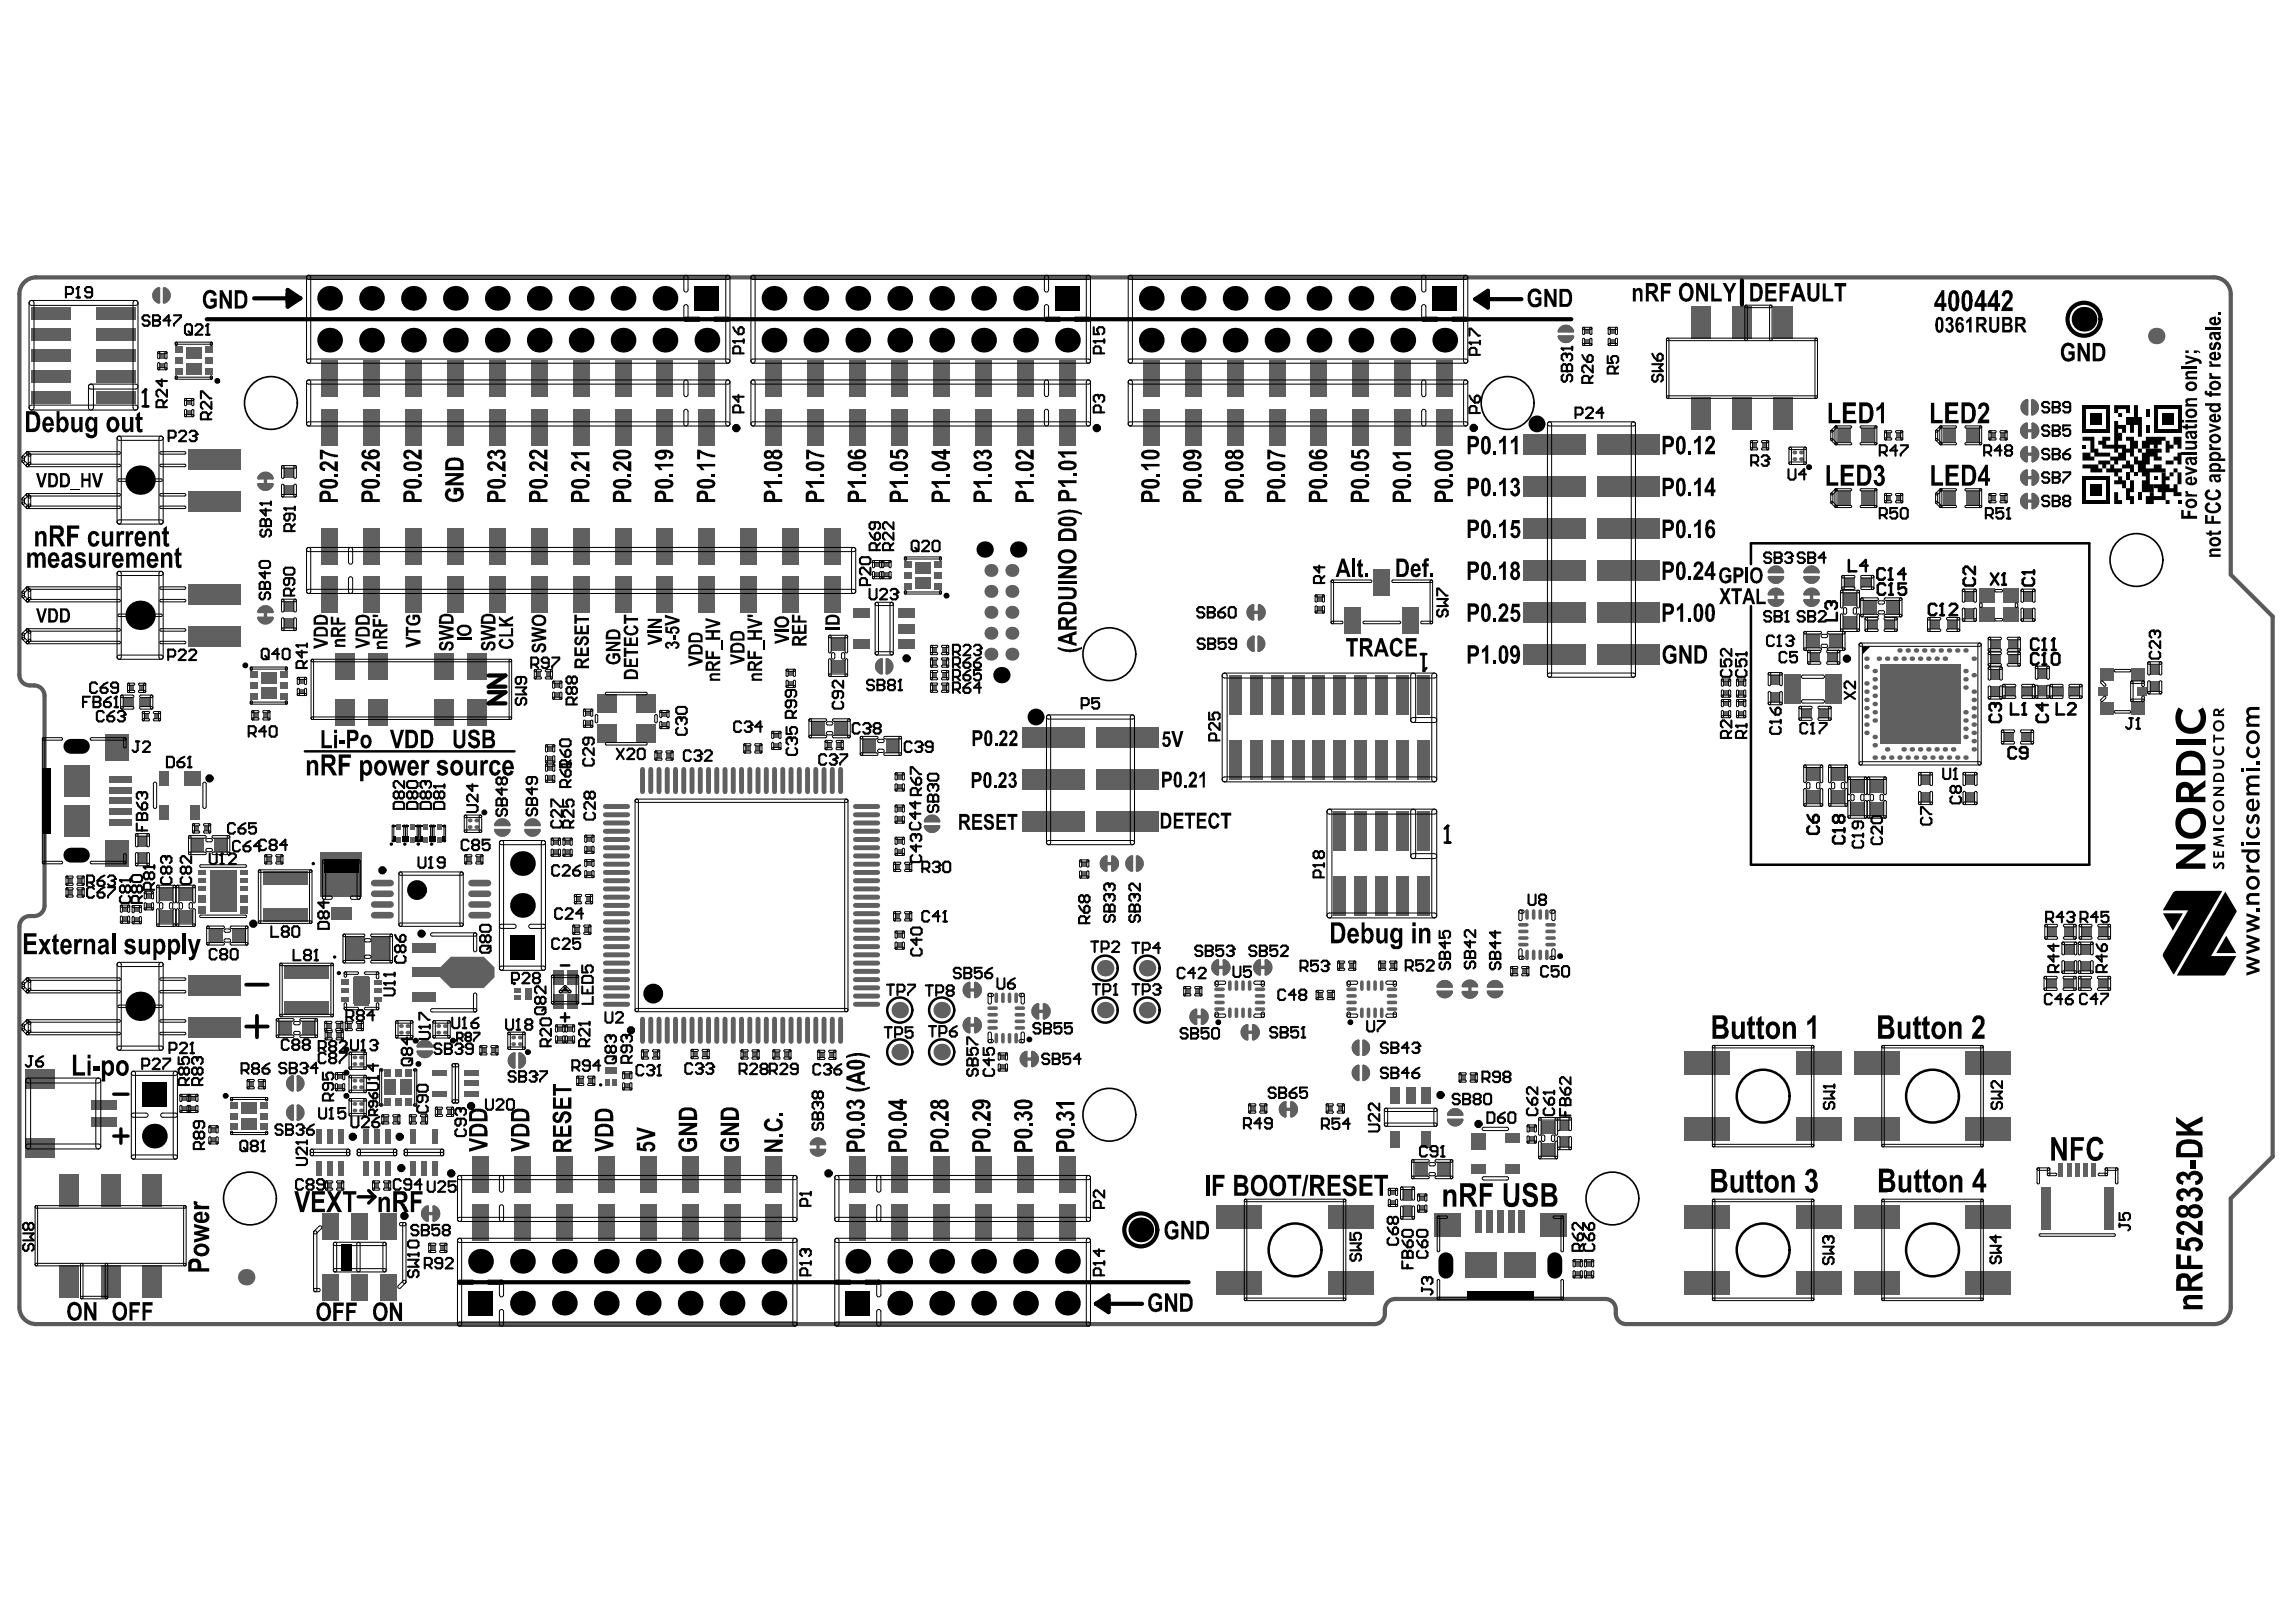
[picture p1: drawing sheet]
<svg xmlns="http://www.w3.org/2000/svg" width="297mm" height="210mm" viewBox="0 0 297 210" stroke-linecap="round" stroke-linejoin="round" font-family="sans-serif">
<g fill="#000">
<path d="M269.4 57.5h.5v.6h-.5zM269.4 52.4h.5v3.6h-.5zM269.4 55.5h3.6v.5h-3.6zM269.4 56.5h1.6v1.6h.5v.5h1.5v.5h-2v.5h-1.6v-1h1v.5h.6v-.5h-.6v-1.6h-1zM270.4 53.5h1.6v1.5h-1.6zM271.5 59.6h1.5v.5h-.5v.5h-.5v-.5h-.5zM272.5 52.4h.5v3.6h-.5zM269.4 52.4h3.6v.5h-3.6zM273.5 54.5h.5v.5h1v1h-.5v-.5h-.5v.5h.5v1h-.5v.5h1v.6h.6v-1.1h-.6v-.5h1.1v.5h.5v1.1h.5v.5h-.5v-.5h-.5v1h-.5v-.5h-.6v1h-1v.5h-.5v-.5h-.5v-.5h1v-.5h.5v-.5h-.5v.5h-.5v-.5h-1.5v-.6h-.5v-.5h.5v-.5h1v.5h-.5v.5h1zM273.5 52.4h2.1v1.1h-.6v-.6h-1v.6h.5v.5h-.5v-.5h-.5zM276.1 52.4h.5v1.6h.5v2.5h-.5v-1.5h-.5v1h-.5v-1h-.6v-1h1.1zM276.1 59.1h.5v.5h.5v-1h.5v-.5h2.1v.5h-.6v.5h.6v.5h-1.1v-.5h-.5v1h-.5v.5h1v-.5h1.1v.5h.5v.5h-2.1v1.6h.5v1h-1.5v-1.5h.5v-.6h-.5v-.5h-.5v-1h-.5z"/>
<path d="M277.1 57h.5v-.5h2.6v.5h-.5v.5h-.6v.6h-.5v-.6h-.5v.6h-1zM277.6 55h.5v1h-.5zM277.6 52.9h.5v1.1h-.5zM278.6 52.4h.5v3.6h-.5zM278.6 55.5h3.6v.5h-3.6zM279.7 53.5h1.5v1.5h-1.5zM280.2 59.6h1v-.5h.5v-.5h.5v1.5h-.5v-.5h-.5v.5h-1zM280.2 57h.5v.5h.5v.6h-.5v.5h-.5zM281.2 56.5h1v1.6h-.5v-.6h-.5zM281.7 52.4h.5v3.6h-.5zM278.6 52.4h3.6v.5h-3.6zM269.4 60.1h2.1v.5h.5v.5h-1.6v-.5h-1z"/>
<path d="M269.4 61.6h.5v3.6h-.5zM269.4 64.7h3.6v.5h-3.6zM270.4 62.7h1.6v1.5h-1.6zM272.5 61.6h.5v3.6h-.5zM269.4 61.6h3.6v.6h-3.6zM272.5 60.6h.5v-.5h.5v.5h1v.5h-.5v.5h-.5v-.5h-1zM273.5 63.7h.5v1h.5v.5h-1zM275 61.1h.6v1.1h-.6zM273.5 62.2h.5v-.6h.5v.6h.5v1h-.5v-.5h-1zM274.5 60.1h.5v-.5h.6v.5h.5v1h-.5v-.5h-1.1zM275.6 62.2h.5v1.5h-.5v.5h.5v1h-.5v-.5h-.6v-1.5h.6zM276.1 61.1h.5v.5h-.5z"/>
<path d="M276.6 63.7h.5v1h-.5zM278.6 61.6h.5v.6h-.5zM279.7 61.1h.5v.5h.5v-.5h.5v-.5h.5v.5h.5v1.6h-.5v-1.6h-.5v.5h-.5v.6h-.5v.5h.5v.5h.5v-.5h.5v1h.5v.5h-1v-.5h-1v1h.5v.5h-.5v-.5h-1.6v.5h-1v-1h.5v-.5h.5v.5h1.1v-.5h-.6v-.5h-.5v-.5h1.1zM281.7 64.7h.5v.5h-.5z"/>
</g>
<g fill="none" stroke="#000" stroke-width=".21">
<circle cx="35.1" cy="52.2" r="3.4"/>
<circle cx="195" cy="52.2" r="3.4"/>
<circle cx="276.4" cy="72.5" r="3.4"/>
<circle cx="143.5" cy="84.7" r="3.4"/>
<circle cx="32.3" cy="155.1" r="3.4"/>
<circle cx="143.5" cy="144.3" r="3.4"/>
<circle cx="208.6" cy="155.1" r="3.4"/>
</g>
<path d="M3.1 36.5l.5-.3 .5-.2 .6-.1h281.7a2.17 2.17 0 0 1 2.2 2.2v36.3l5.4 5.4v69.9l-5.4 5.4v14.1a2.17 2.17 0 0 1-2.2 2.2h-76a1.48 1.48 0 0 1-1.4-1.9 1.35 1.35 0 0 0-1.3-1.4h-27.2a1.48 1.48 0 0 0-1.3 1.9 1.35 1.35 0 0 1-1.4 1.4h-173.1a2.17 2.17 0 0 1-2.2-2.2v-49.3a1.48 1.48 0 0 1 1.9-1.4 1.36 1.36 0 0 0 1.4-1.3v-27.1a1.48 1.48 0 0 0-1.9-1.4 1.36 1.36 0 0 1-1.4-1.4v-49.2l.1-.6 .2-.5z" fill="none" stroke="#5a5a5a" stroke-width=".54"/>
<g fill="#606060">
<path d="M21.1 37.3l.1-.2a1.07 1.07 0 0 1 .9 1.1 1.07 1.07 0 0 1-1 1.1z"/>
<path d="M64 107.3h1.9l.2 .1a1.07 1.07 0 0 1-1.1 .9 1.07 1.07 0 0 1-1-1z"/>
<path d="M104.9 147.7a1.05 1.05 0 0 1 1.2-.5 1.05 1.05 0 0 1 .8 1h-2l-.2-.1z"/>
<path d="M113.5 85.5a.71 .71 0 0 1 .7-.3v2l-.1 .1a1.11 1.11 0 0 1-.6-1.8z"/>
<path d="M114.6 85.3l.1-.1a1.07 1.07 0 0 1 .9 1 1.07 1.07 0 0 1-1 1.1z"/>
<path d="M133.7 130.2a.71 .71 0 0 1 .7-.4l.1 2-.2 .2a1.11 1.11 0 0 1-.6-1.8z"/>
<path d="M134.9 130l.2-.2a1.07 1.07 0 0 1 .8 1.1 1.07 1.07 0 0 1-.9 1z"/>
<path d="M143.7 110.8l.2-.1a1.07 1.07 0 0 1 .9 1.1 1.07 1.07 0 0 1-1 1z"/>
<path d="M142.5 111a.71 .71 0 0 1 .7-.3l.1 2-.2 .1a1.11 1.11 0 0 1-.6-1.8z"/>
<path d="M146.9 110.8l.2-.1a1.07 1.07 0 0 1 .9 1.1 1.07 1.07 0 0 1-1 1z"/>
<path d="M158.2 124.3l.1-.2a1.07 1.07 0 0 1 .9 1.1 1.07 1.07 0 0 1-1 1z"/>
<path d="M157 124.5a.71 .71 0 0 1 .7-.3v1.9l-.1 .2a1.11 1.11 0 0 1-.6-1.8z"/>
<path d="M160.8 132.9a.71 .71 0 0 1 .7-.3v1.9l-.1 .2a1.11 1.11 0 0 1-.6-1.8z"/>
<path d="M162 132.7l.1-.2a1.07 1.07 0 0 1 .9 1.1 1.07 1.07 0 0 1-1 1z"/>
<path d="M162.4 124.5a.71 .71 0 0 1 .7-.3l.1 1.9-.2 .2a1.11 1.11 0 0 1-.6-1.8z"/>
<path d="M166.9 142.6l.2-.1a1.07 1.07 0 0 1 .8 1.1 1.07 1.07 0 0 1-.9 1z"/>
<path d="M165.7 142.9a.71 .71 0 0 1 .7-.4l.1 2-.2 .1a1.11 1.11 0 0 1-.6-1.7z"/>
<path d="M163.6 124.3l.1-.2a1.07 1.07 0 0 1 .9 1.1 1.07 1.07 0 0 1-.9 1z"/>
<path d="M175.1 138.1a.71 .71 0 0 1 .7-.3l.1 2-.2 .1a1.11 1.11 0 0 1-.6-1.8z"/>
<path d="M187.4 143.9a1.05 1.05 0 0 1 1.1-.5 1.05 1.05 0 0 1 .8 1h-2l-.1-.1z"/>
<path d="M185.9 128.2h1.9l.2 .1a1.07 1.07 0 0 1-1.1 .9 1.07 1.07 0 0 1-1-1z"/>
<path d="M228.7 77.6l2-.1 .1 .2a1.07 1.07 0 0 1-1.1 .8 1.07 1.07 0 0 1-1-.9z"/>
<path d="M228.8 76.5a1.05 1.05 0 0 1 1.2-.4 1.05 1.05 0 0 1 .8 .9l-2 .1-.1-.2z"/>
<path d="M228.8 73.6a1.05 1.05 0 0 1 1.2-.4 1.05 1.05 0 0 1 .8 .9l-2 .1-.1-.2z"/>
<path d="M228.7 74.6l2-.1 .1 .2a1.07 1.07 0 0 1-1.1 .8 1.07 1.07 0 0 1-1-.9z"/>
<path d="M233.3 77.6l2-.1 .1 .2a1.07 1.07 0 0 1-1.1 .8 1.07 1.07 0 0 1-1-.9z"/>
<path d="M233.5 76.5a1.05 1.05 0 0 1 1.1-.4 1.05 1.05 0 0 1 .8 .9l-2 .1-.1-.2z"/>
<path d="M233.5 73.6a1.05 1.05 0 0 1 1.1-.4 1.05 1.05 0 0 1 .8 .9l-2 .1-.1-.2z"/>
<path d="M233.3 74.6l2-.1 .1 .2a1.07 1.07 0 0 1-1.1 .8 1.07 1.07 0 0 1-1-.9z"/>
<path d="M261.6 64.1a.7 .7 0 0 1 .7-.3l.1 2-.2 .1a1.11 1.11 0 0 1-.6-1.8z"/>
<path d="M261.6 55a.7 .7 0 0 1 .7-.3l.1 2-.2 .1a1.11 1.11 0 0 1-.6-1.8z"/>
<path d="M261.7 52a.71 .71 0 0 1 .7-.3v1.9l-.1 .2a1.11 1.11 0 0 1-.6-1.8z"/>
<path d="M38.4 143.1l.1-.2a1.07 1.07 0 0 1 .9 1.1 1.07 1.07 0 0 1-1 1z"/>
<path d="M38.4 139.3l.1-.2a1.07 1.07 0 0 1 .9 1.1 1.07 1.07 0 0 1-1 1z"/>
<path d="M55.9 156.1l.2-.1a1.07 1.07 0 0 1 .9 1.1 1.07 1.07 0 0 1-1 1z"/>
<path d="M65.9 136.5a.7 .7 0 0 1 .7-.3l.1 2-.2 .1a1.11 1.11 0 0 1-.6-1.8z"/>
<path d="M67 136.3l.2-.1a1.07 1.07 0 0 1 .9 1.1 1.07 1.07 0 0 1-1 1z"/>
<path d="M64.1 106.4a1.05 1.05 0 0 1 1.1-.5 1.05 1.05 0 0 1 .8 1h-1.9l-.2-.1z"/>
<path d="M104.8 148.7l1.9-.1 .2 .2a1.07 1.07 0 0 1-1.1 .9 1.07 1.07 0 0 1-1-1z"/>
<path d="M126 127.2l.2-.2a1.07 1.07 0 0 1 .8 1.1 1.07 1.07 0 0 1-.9 1z"/>
<path d="M124.8 127.4a.71 .71 0 0 1 .7-.3l.1 1.9-.2 .2a1.11 1.11 0 0 1-.6-1.8z"/>
<path d="M126 131.7l.2-.1a1.07 1.07 0 0 1 .8 1.1 1.07 1.07 0 0 1-.9 1z"/>
<path d="M124.8 132a.71 .71 0 0 1 .7-.4l.1 2-.2 .1a1.11 1.11 0 0 1-.6-1.7z"/>
<path d="M132.2 136.3a.71 .71 0 0 1 .7-.3v2l-.1 .1a1.11 1.11 0 0 1-.6-1.8z"/>
<path d="M133.4 136.1l.1-.1a1.07 1.07 0 0 1 .9 1.1 1.07 1.07 0 0 1-1 1z"/>
<path d="M155.3 130.7l.2-.2a1.07 1.07 0 0 1 .9 1.1 1.07 1.07 0 0 1-1 1z"/>
<path d="M161.5 78.5a.71 .71 0 0 1 .7-.3l.1 2-.2 .1a1.11 1.11 0 0 1-.6-1.8z"/>
<path d="M161.6 82.6a.71 .71 0 0 1 .7-.3v1.9l-.1 .2a1.11 1.11 0 0 1-.6-1.8z"/>
<path d="M175.1 134.9a.71 .71 0 0 1 .7-.3l.1 1.9-.2 .2a1.11 1.11 0 0 1-.6-1.8z"/>
<path d="M187.2 144.8l2-.1 .1 .2a1.07 1.07 0 0 1-1.1 .9 1.07 1.07 0 0 1-1-1z"/>
<path d="M186 127.3a1.05 1.05 0 0 1 1.1-.5 1.05 1.05 0 0 1 .8 1h-1.9l-.2-.1z"/>
<path d="M261.6 61.1a.7 .7 0 0 1 .7-.3l.1 1.9-.2 .2a1.11 1.11 0 0 1-.6-1.8z"/>
<path d="M261.6 58.1a.7 .7 0 0 1 .7-.4l.1 2-.2 .2a1.11 1.11 0 0 1-.6-1.8z"/>
<path d="M33.4 78.8a1.05 1.05 0 0 1 1.2-.4 1.05 1.05 0 0 1 .8 .9l-2 .1-.1-.2z"/>
<path d="M33.4 61.5a1.05 1.05 0 0 1 1.2-.4 1.05 1.05 0 0 1 .8 .9l-2 .1-.1-.2z"/>
<path d="M20 37.5a.71 .71 0 0 1 .7-.3v1.9l-.1 .2a1.11 1.11 0 0 1-.6-1.8z"/>
<path d="M54 135a1.05 1.05 0 0 1 1.2-.4 1.05 1.05 0 0 1 .8 .9l-2 .1-.1-.2z"/>
<path d="M67.9 107.3h1.9l.2 .1a1.07 1.07 0 0 1-1.1 .9 1.07 1.07 0 0 1-1-1z"/>
<path d="M119.6 106.8h1.9l.2 .1a1.07 1.07 0 0 1-1.1 .9 1.07 1.07 0 0 1-1-1z"/>
<path d="M145.8 111a.71 .71 0 0 1 .7-.3l.1 2-.2 .1a1.11 1.11 0 0 1-.6-1.8z"/>
<path d="M176.2 137.9l.2-.1a1.07 1.07 0 0 1 .8 1.1 1.07 1.07 0 0 1-.9 1z"/>
<path d="M189.1 128.3l2-.1 .1 .2a1.07 1.07 0 0 1-1.1 .8 1.07 1.07 0 0 1-1-.9z"/>
<path d="M192.4 128.2h1.9l.2 .1a1.07 1.07 0 0 1-1.1 .9 1.07 1.07 0 0 1-1-1z"/>
<path d="M201.7 42.5a1.05 1.05 0 0 1 1.1-.5 1.05 1.05 0 0 1 .8 1h-1.9l-.2-.1z"/>
<path d="M201.6 43.4h1.9l.2 .1a1.07 1.07 0 0 1-1.1 .9 1.07 1.07 0 0 1-1-1z"/>
<path d="M262.8 63.9l.2-.1a1.07 1.07 0 0 1 .8 1.1 1.07 1.07 0 0 1-.9 1z"/>
<path d="M262.8 54.8l.2-.1a1.07 1.07 0 0 1 .8 1.1 1.07 1.07 0 0 1-.9 1z"/>
<path d="M262.7 51.8l.2-.2a1.07 1.07 0 0 1 .9 1.1 1.07 1.07 0 0 1-1 1z"/>
<path d="M33.3 79.9l2-.1 .1 .2a1.07 1.07 0 0 1-1.1 .8 1.07 1.07 0 0 1-1-.9z"/>
<path d="M33.3 62.6l2-.1 .1 .2a1.07 1.07 0 0 1-1.1 .8 1.07 1.07 0 0 1-1-.9z"/>
<path d="M37.3 143.3a.71 .71 0 0 1 .7-.3v1.9l-.1 .2a1.11 1.11 0 0 1-.6-1.8z"/>
<path d="M37.3 139.5a.71 .71 0 0 1 .7-.3v1.9l-.1 .2a1.11 1.11 0 0 1-.6-1.8z"/>
<path d="M54.7 156.3a.71 .71 0 0 1 .7-.3l.1 2-.2 .1a1.11 1.11 0 0 1-.6-1.8z"/>
<path d="M53.9 136l2-.1 .1 .2a1.07 1.07 0 0 1-1.1 .8 1.07 1.07 0 0 1-1-.9z"/>
<path d="M68 106.4a1.05 1.05 0 0 1 1.1-.5 1.05 1.05 0 0 1 .8 1h-1.9l-.2-.1z"/>
<path d="M119.7 105.9a1.05 1.05 0 0 1 1.1-.5 1.05 1.05 0 0 1 .8 1h-1.9l-.2-.1z"/>
<path d="M154.1 130.9a.71 .71 0 0 1 .7-.3l.1 1.9-.2 .2a1.11 1.11 0 0 1-.6-1.8z"/>
<path d="M162.7 78.3l.2-.1a1.07 1.07 0 0 1 .8 1.1 1.07 1.07 0 0 1-.9 1z"/>
<path d="M162.7 82.4l.1-.2a1.07 1.07 0 0 1 .9 1.1 1.07 1.07 0 0 1-1 1z"/>
<path d="M176.2 134.7l.2-.2a1.07 1.07 0 0 1 .8 1.1 1.07 1.07 0 0 1-.9 1z"/>
<path d="M189.3 127.2a1.05 1.05 0 0 1 1.1-.4 1.05 1.05 0 0 1 .8 .9l-2 .1-.1-.2z"/>
<path d="M192.5 127.3a1.05 1.05 0 0 1 1.2-.5 1.05 1.05 0 0 1 .7 1h-1.9l-.2-.1z"/>
<path d="M262.8 60.9l.2-.2a1.07 1.07 0 0 1 .8 1.1 1.07 1.07 0 0 1-.9 1z"/>
<path d="M262.8 57.9l.2-.2a1.07 1.07 0 0 1 .8 1.1 1.07 1.07 0 0 1-.9 1z"/>
<path d="M56.9 125.2l1.4-1.4h4.3l1.4 1.4v1.3l-1.4 1.4h-4.3l-1.4-1.4z"/>
</g>
<g fill="none" stroke="#606060" stroke-width=".43">
<path d="M261.9 58.8h1.4M261.9 55.7h1.4M34.3 61.6v1.4M34.3 78.9v1.4M161.8 79.2h1.4M229.8 76.6v1.4M234.4 76.6v1.4M261.9 64.8h1.4M261.9 61.8h1.4M142.8 111.8h1.4M125.1 132.7h1.4M125.1 128.1h1.4"/>
<path d="M132.4 137.1h1.5M134 130.9h1.4M154.4 131.6h1.4M157.2 125.2h1.5M161 133.6h1.5M162.6 125.2h1.5M190.2 127.3v1.4M55 157h1.4M105.8 147.7v1.5M166 143.6h1.4"/>
</g>
<g fill="#606060">
<path d="M56.5 125.2h.8v1.3h-.8z" fill-rule="evenodd"/>
<path d="M45.7 126.5h2.1v3.4h-2.1z" fill-rule="evenodd"/>
</g>
<g fill="none" stroke="#606060" stroke-width=".33">
<path d="M20.6 37.3a.95 .95 0 0 0-.7 .9 .95 .95 0 0 0 .7 .9M21.2 37.3a.95 .95 0 0 1 .7 .9 .95 .95 0 0 1-.7 .9M201.7 43.5a.95 .95 0 0 0 .9 .7 .95 .95 0 0 0 .9-.7M201.7 42.9a.95 .95 0 0 1 .9-.7 .95 .95 0 0 1 .9 .7M262.2 54.8a.95 .95 0 0 0-.7 .9 .95 .95 0 0 0 .7 1M262.2 57.9a.95 .95 0 0 0-.7 .9 .95 .95 0 0 0 .7 .9M262.3 51.8a.95 .95 0 0 0-.8 .9 .95 .95 0 0 0 .8 .9M262.9 51.8a.95 .95 0 0 1 .7 .9 .95 .95 0 0 1-.7 .9M263 54.8a.95 .95 0 0 1 .7 .9 .95 .95 0 0 1-.7 1M263 57.9a.95 .95 0 0 1 .7 .9 .95 .95 0 0 1-.7 .9M33.4 79.2a.95 .95 0 0 1 .9-.7 .95 .95 0 0 1 1 .7M33.4 61.9a.95 .95 0 0 1 .9-.7 .95 .95 0 0 1 1 .7"/>
<path d="M33.4 80a.95 .95 0 0 0 .9 .7 .95 .95 0 0 0 1-.7M33.4 62.7a.95 .95 0 0 0 .9 .7 .95 .95 0 0 0 1-.7M162.1 78.3a.95 .95 0 0 0-.7 .9 .95 .95 0 0 0 .7 1M162.9 78.3a.95 .95 0 0 1 .7 .9 .95 .95 0 0 1-.7 1M228.8 77.7a.95 .95 0 0 0 1 .7 .95 .95 0 0 0 .9-.7M228.8 76.9a.95 .95 0 0 1 1-.7 .95 .95 0 0 1 .9 .7M228.8 74.7a.95 .95 0 0 0 1 .7 .95 .95 0 0 0 .9-.7M228.8 74a.95 .95 0 0 1 1-.7 .95 .95 0 0 1 .9 .7M233.4 77.7a.95 .95 0 0 0 1 .7 .95 .95 0 0 0 .9-.7M233.4 76.9a.95 .95 0 0 1 1-.7 .95 .95 0 0 1 .9 .7M233.4 74.7a.95 .95 0 0 0 1 .7 .95 .95 0 0 0 .9-.7M233.4 74a.95 .95 0 0 1 1-.7 .95 .95 0 0 1 .9 .7"/>
<path d="M262.2 63.9a.95 .95 0 0 0-.7 .9 .95 .95 0 0 0 .7 1M262.2 60.9a.95 .95 0 0 0-.7 .9 .95 .95 0 0 0 .7 .9M263 63.9a.95 .95 0 0 1 .7 .9 .95 .95 0 0 1-.7 1M263 60.9a.95 .95 0 0 1 .7 .9 .95 .95 0 0 1-.7 .9M114.1 85.3a.95 .95 0 0 0-.7 .9 .95 .95 0 0 0 .7 .9M114.7 85.3a.95 .95 0 0 1 .7 .9 .95 .95 0 0 1-.7 .9M162.2 82.4a.95 .95 0 0 0-.7 .9 .95 .95 0 0 0 .7 .9M162.8 82.4a.95 .95 0 0 1 .7 .9 .95 .95 0 0 1-.7 .9M64.1 107.4a.95 .95 0 0 0 .9 .7 .95 .95 0 0 0 .9-.7M64.1 106.8a.95 .95 0 0 1 .9-.7 .95 .95 0 0 1 .9 .7M68 107.4a.95 .95 0 0 0 .9 .7 .95 .95 0 0 0 .9-.7M68 106.8a.95 .95 0 0 1 .9-.7 .95 .95 0 0 1 .9 .7"/>
<path d="M119.7 106.9a.95 .95 0 0 0 .9 .7 .95 .95 0 0 0 .9-.7M119.7 106.3a.95 .95 0 0 1 .9-.7 .95 .95 0 0 1 .9 .7M143.1 110.8a.95 .95 0 0 0-.7 1 .95 .95 0 0 0 .7 .9M143.9 110.8a.95 .95 0 0 1 .7 1 .95 .95 0 0 1-.7 .9M146.4 110.8a.95 .95 0 0 0-.7 1 .95 .95 0 0 0 .7 .9M147.1 110.8a.95 .95 0 0 1 .7 1 .95 .95 0 0 1-.7 .9M37.9 139.3a.95 .95 0 0 0-.7 .9 .95 .95 0 0 0 .7 .9M38.5 139.3a.95 .95 0 0 1 .7 .9 .95 .95 0 0 1-.7 .9M54 135.4a.95 .95 0 0 1 1-.7 .95 .95 0 0 1 .9 .7M54 136.1a.95 .95 0 0 0 1 .7 .95 .95 0 0 0 .9-.7M66.5 136.3a.95 .95 0 0 0-.7 .9 .95 .95 0 0 0 .7 1M67.2 136.3a.95 .95 0 0 1 .7 .9 .95 .95 0 0 1-.7 1"/>
<path d="M125.4 131.7a.95 .95 0 0 0-.7 1 .95 .95 0 0 0 .7 .9M125.4 127.2a.95 .95 0 0 0-.7 .9 .95 .95 0 0 0 .7 .9M126.2 127.2a.95 .95 0 0 1 .7 .9 .95 .95 0 0 1-.7 .9M126.2 131.7a.95 .95 0 0 1 .7 1 .95 .95 0 0 1-.7 .9M132.8 136.1a.95 .95 0 0 0-.7 1 .95 .95 0 0 0 .7 .9M133.5 136.1a.95 .95 0 0 1 .8 1 .95 .95 0 0 1-.8 .9M134.3 130a.95 .95 0 0 0-.7 .9 .95 .95 0 0 0 .7 .9M135.1 130a.95 .95 0 0 1 .7 .9 .95 .95 0 0 1-.7 .9M154.7 130.7a.95 .95 0 0 0-.7 .9 .95 .95 0 0 0 .7 .9M155.5 130.7a.95 .95 0 0 1 .7 .9 .95 .95 0 0 1-.7 .9M157.6 124.3a.95 .95 0 0 0-.7 .9 .95 .95 0 0 0 .7 .9M158.3 124.3a.95 .95 0 0 1 .7 .9 .95 .95 0 0 1-.7 .9"/>
<path d="M161.4 132.7a.95 .95 0 0 0-.8 .9 .95 .95 0 0 0 .8 .9M162.1 132.7a.95 .95 0 0 1 .7 .9 .95 .95 0 0 1-.7 .9M163 124.3a.95 .95 0 0 0-.7 .9 .95 .95 0 0 0 .7 .9M163.8 124.3a.95 .95 0 0 1 .7 .9 .95 .95 0 0 1-.7 .9M175.7 137.9a.95 .95 0 0 0-.7 .9 .95 .95 0 0 0 .7 1M175.7 134.7a.95 .95 0 0 0-.7 .9 .95 .95 0 0 0 .7 .9M176.4 137.9a.95 .95 0 0 1 .7 .9 .95 .95 0 0 1-.7 1M176.4 134.7a.95 .95 0 0 1 .7 .9 .95 .95 0 0 1-.7 .9M186 128.3a.95 .95 0 0 0 .9 .7 .95 .95 0 0 0 .9-.7M186 127.7a.95 .95 0 0 1 .9-.7 .95 .95 0 0 1 .9 .7M189.2 128.4a.95 .95 0 0 0 1 .7 .95 .95 0 0 0 .9-.7M189.2 127.6a.95 .95 0 0 1 1-.7 .95 .95 0 0 1 .9 .7"/>
<path d="M192.5 128.3a.95 .95 0 0 0 .9 .7 .95 .95 0 0 0 .9-.7M192.5 127.7a.95 .95 0 0 1 .9-.7 .95 .95 0 0 1 .9 .7M37.9 143.1a.95 .95 0 0 0-.7 .9 .95 .95 0 0 0 .7 .9M38.5 143.1a.95 .95 0 0 1 .7 .9 .95 .95 0 0 1-.7 .9M55.3 156.1a.95 .95 0 0 0-.7 .9 .95 .95 0 0 0 .7 1M56.1 156.1a.95 .95 0 0 1 .7 .9 .95 .95 0 0 1-.7 1M104.9 148.1a.95 .95 0 0 1 .9-.8 .95 .95 0 0 1 .9 .8M104.9 148.8a.95 .95 0 0 0 .9 .7 .95 .95 0 0 0 .9-.7M166.3 142.6a.95 .95 0 0 0-.7 1 .95 .95 0 0 0 .7 .9M167.1 142.6a.95 .95 0 0 1 .7 1 .95 .95 0 0 1-.7 .9M187.3 144.3a.95 .95 0 0 1 1-.8 .95 .95 0 0 1 .9 .8M187.3 144.9a.95 .95 0 0 0 1 .7 .95 .95 0 0 0 .9-.7"/>
</g>
<g fill="#000">
<circle cx="42.6" cy="38.6" r="1.6"/>
<circle cx="48.1" cy="38.6" r="1.6"/>
<circle cx="53.5" cy="38.6" r="1.6"/>
<circle cx="58.9" cy="38.6" r="1.6"/>
<circle cx="64.3" cy="38.6" r="1.6"/>
<circle cx="69.8" cy="38.6" r="1.6"/>
<circle cx="75.2" cy="38.6" r="1.6"/>
<circle cx="80.6" cy="38.6" r="1.6"/>
<circle cx="86" cy="38.6" r="1.6"/>
<circle cx="100.1" cy="38.6" r="1.6"/>
<circle cx="105.6" cy="38.6" r="1.6"/>
<circle cx="111" cy="38.6" r="1.6"/>
<circle cx="116.4" cy="38.6" r="1.6"/>
<circle cx="121.8" cy="38.6" r="1.6"/>
<circle cx="127.2" cy="38.6" r="1.6"/>
<circle cx="132.7" cy="38.6" r="1.6"/>
<circle cx="148.9" cy="38.6" r="1.6"/>
<circle cx="154.4" cy="38.6" r="1.6"/>
<circle cx="159.8" cy="38.6" r="1.6"/>
<circle cx="165.2" cy="38.6" r="1.6"/>
<circle cx="170.6" cy="38.6" r="1.6"/>
<circle cx="176.1" cy="38.6" r="1.6"/>
<circle cx="181.5" cy="38.6" r="1.6"/>
<circle cx="42.6" cy="44" r="1.6"/>
<circle cx="48.1" cy="44" r="1.6"/>
<circle cx="53.5" cy="44" r="1.6"/>
<circle cx="58.9" cy="44" r="1.6"/>
<circle cx="64.3" cy="44" r="1.6"/>
<circle cx="69.8" cy="44" r="1.6"/>
<circle cx="75.2" cy="44" r="1.6"/>
<circle cx="80.6" cy="44" r="1.6"/>
<circle cx="86" cy="44" r="1.6"/>
<circle cx="91.5" cy="44" r="1.6"/>
<circle cx="100.1" cy="44" r="1.6"/>
<circle cx="105.6" cy="44" r="1.6"/>
<circle cx="111" cy="44" r="1.6"/>
<circle cx="116.4" cy="44" r="1.6"/>
<circle cx="121.8" cy="44" r="1.6"/>
<circle cx="127.2" cy="44" r="1.6"/>
<circle cx="132.7" cy="44" r="1.6"/>
<circle cx="138.1" cy="44" r="1.6"/>
<circle cx="148.9" cy="44" r="1.6"/>
<circle cx="154.4" cy="44" r="1.6"/>
<circle cx="159.8" cy="44" r="1.6"/>
<circle cx="165.2" cy="44" r="1.6"/>
<circle cx="170.6" cy="44" r="1.6"/>
<circle cx="176.1" cy="44" r="1.6"/>
<circle cx="181.5" cy="44" r="1.6"/>
<circle cx="186.9" cy="44" r="1.6"/>
<circle cx="269.6" cy="41.3" r="1.6"/>
<circle cx="18.1" cy="62.1" r="1.9"/>
<circle cx="18.1" cy="79.6" r="1.9"/>
<circle cx="127.4" cy="71.1" r="1.06"/>
<circle cx="131.7" cy="71.1" r="1.06"/>
<circle cx="129.6" cy="87.4" r="1.06"/>
<circle cx="244.6" cy="92.4" r=".65"/>
<circle cx="244.6" cy="89.8" r=".65"/>
<circle cx="244.6" cy="87.3" r=".65"/>
<circle cx="244.6" cy="94.9" r=".65"/>
<circle cx="247.1" cy="92.4" r=".65"/>
<circle cx="247.1" cy="89.8" r=".65"/>
<circle cx="247.1" cy="94.9" r=".65"/>
<circle cx="247.1" cy="87.3" r=".65"/>
<circle cx="249.7" cy="92.4" r=".65"/>
<circle cx="249.7" cy="89.8" r=".65"/>
<circle cx="249.7" cy="94.9" r=".65"/>
<circle cx="249.7" cy="87.3" r=".65"/>
<circle cx="252.3" cy="92.4" r=".65"/>
<circle cx="252.3" cy="89.8" r=".65"/>
<circle cx="252.3" cy="87.3" r=".65"/>
<circle cx="252.3" cy="94.9" r=".65"/>
<circle cx="67.6" cy="117.2" r="1.6"/>
<circle cx="67.6" cy="111.8" r="1.6"/>
<circle cx="18.1" cy="130.2" r="1.9"/>
<circle cx="20" cy="147" r="1.6"/>
<circle cx="147.6" cy="159.2" r="1.6"/>
<circle cx="62.2" cy="163.2" r="1.6"/>
<circle cx="67.6" cy="163.2" r="1.6"/>
<circle cx="67.6" cy="168.6" r="1.6"/>
<circle cx="73" cy="168.6" r="1.6"/>
<circle cx="73" cy="163.2" r="1.6"/>
<circle cx="78.4" cy="168.6" r="1.6"/>
<circle cx="78.4" cy="163.2" r="1.6"/>
<circle cx="83.9" cy="163.2" r="1.6"/>
<circle cx="83.9" cy="168.6" r="1.6"/>
<circle cx="89.3" cy="163.2" r="1.6"/>
<circle cx="89.3" cy="168.6" r="1.6"/>
<circle cx="94.7" cy="163.2" r="1.6"/>
<circle cx="94.7" cy="168.6" r="1.6"/>
<circle cx="100.1" cy="163.2" r="1.6"/>
<circle cx="100.1" cy="168.6" r="1.6"/>
<circle cx="111" cy="163.2" r="1.6"/>
<circle cx="116.4" cy="163.2" r="1.6"/>
<circle cx="116.4" cy="168.6" r="1.6"/>
<circle cx="121.8" cy="163.2" r="1.6"/>
<circle cx="121.8" cy="168.6" r="1.6"/>
<circle cx="127.2" cy="168.6" r="1.6"/>
<circle cx="127.2" cy="163.2" r="1.6"/>
<circle cx="132.7" cy="163.2" r="1.6"/>
<circle cx="132.7" cy="168.6" r="1.6"/>
<circle cx="138.1" cy="163.2" r="1.6"/>
<circle cx="138.1" cy="168.6" r="1.6"/>
</g>
<path d="M9.2 96.6h1.5M9.2 110.7h1.5M187.1 163v1.5M201.1 163v1.5" fill="none" stroke="#000" stroke-width="1.9"/>
<g fill="#000">
<path d="M89.9 37h3.2v3.2h-3.2z" fill-rule="evenodd"/>
<path d="M136.5 37h3.2v3.2h-3.2z" fill-rule="evenodd"/>
<path d="M185.3 37h3.2v3.2h-3.2z" fill-rule="evenodd"/>
<path d="M66 121h3.2v3.2h-3.2z" fill-rule="evenodd"/>
<path d="M18.4 140h3.2v3.2h-3.2z" fill-rule="evenodd"/>
<path d="M60.6 167h3.2v3.2h-3.2z" fill-rule="evenodd"/>
<path d="M109.4 167h3.2v3.2h-3.2z" fill-rule="evenodd"/>
</g>
<g fill="#606060">
<path d="M8.8 115.2h.6v.6h-.6z" fill-rule="evenodd"/>
<path d="M10 115.2h.6v.6h-.6z" fill-rule="evenodd"/>
<path d="M8.8 113.7h.6v.6h-.6z" fill-rule="evenodd"/>
<path d="M10 113.7h.6v.6h-.6z" fill-rule="evenodd"/>
<path d="M18.9 116.9h.7v.6h-.7z" fill-rule="evenodd"/>
<path d="M18.9 115.7h.7v.6h-.7z" fill-rule="evenodd"/>
<path d="M17.4 117.5h.6v.5h-.6z" fill-rule="evenodd"/>
<path d="M17.9 108.3h1.1v1.3h-1.1z" fill-rule="evenodd"/>
<path d="M18 90.3h1.4v1.1h-1.4z" fill-rule="evenodd"/>
<path d="M23.5 141.9h.7v.6h-.7z" fill-rule="evenodd"/>
<path d="M23.5 143.1h.7v.6h-.7z" fill-rule="evenodd"/>
<path d="M20.6 115h1.7v1.6h-1.7z" fill-rule="evenodd"/>
<path d="M22.7 47.6h.9v.9h-.9z" fill-rule="evenodd"/>
<path d="M22.7 46.2h.9v.9h-.9z" fill-rule="evenodd"/>
<path d="M20.7 47h.6v.6h-.6z" fill-rule="evenodd"/>
<path d="M20.7 45.8h.6v.6h-.6z" fill-rule="evenodd"/>
<path d="M27.3 146h.6v.5h-.6z" fill-rule="evenodd"/>
<path d="M27.3 147.2h.6v.6h-.6z" fill-rule="evenodd"/>
<path d="M27.2 120.2h1.6v1.7h-1.6z" fill-rule="evenodd"/>
<path d="M25.7 115.9h.9v1h-.9z" fill-rule="evenodd"/>
<path d="M25.7 117.3h.9v1h-.9z" fill-rule="evenodd"/>
<path d="M25.7 112.6h.9v.5h-.9z" fill-rule="evenodd"/>
<path d="M25.7 113.7h.9v.5h-.9z" fill-rule="evenodd"/>
<path d="M25.2 106.9h.6v.6h-.6z" fill-rule="evenodd"/>
<path d="M26.4 106.9h.6v.6h-.6z" fill-rule="evenodd"/>
<path d="M26.5 46.2h1v.9h-1z" fill-rule="evenodd"/>
<path d="M26.5 47.6h1v.9h-1z" fill-rule="evenodd"/>
<path d="M29.8 145.4h1v.9h-1z" fill-rule="evenodd"/>
<path d="M31.2 142.7h2v1.5h-2z" fill-rule="evenodd"/>
<path d="M29.8 144h1v.9h-1z" fill-rule="evenodd"/>
<path d="M29.8 142.6h1v.9h-1z" fill-rule="evenodd"/>
<path d="M30.1 120.2h1.6v1.7h-1.6z" fill-rule="evenodd"/>
<path d="M31.1 117.3h1v1h-1z" fill-rule="evenodd"/>
<path d="M31.1 115.9h1v1h-1z" fill-rule="evenodd"/>
<path d="M31.1 113.7h1v.5h-1z" fill-rule="evenodd"/>
<path d="M31.1 112.6h1v.5h-1z" fill-rule="evenodd"/>
<path d="M33.7 145.4h.9v.9h-.9z" fill-rule="evenodd"/>
<path d="M33.7 142.6h.9v.9h-.9z" fill-rule="evenodd"/>
<path d="M33.7 144h.9v.9h-.9z" fill-rule="evenodd"/>
<path d="M34.5 110.9h.6v.6h-.6z" fill-rule="evenodd"/>
<path d="M35.7 110.9h.6v.6h-.6z" fill-rule="evenodd"/>
<path d="M33.8 89h2v1.5h-2z" fill-rule="evenodd"/>
<path d="M36.2 89.7h1v.9h-1z" fill-rule="evenodd"/>
<path d="M33.8 87h2v1.5h-2z" fill-rule="evenodd"/>
<path d="M36.2 86.9h1v.9h-1z" fill-rule="evenodd"/>
<path d="M40.9 150.2h.8v1.9h-.8z" fill-rule="evenodd"/>
<path d="M40.9 146.1h.8v2h-.8z" fill-rule="evenodd"/>
<path d="M38.7 89.2h.7v.5h-.7z" fill-rule="evenodd"/>
<path d="M38.7 87.9h.7v.6h-.7z" fill-rule="evenodd"/>
<path d="M43.7 150.2h.8v1.9h-.8z" fill-rule="evenodd"/>
<path d="M42.3 150.2h.8v1.9h-.8z" fill-rule="evenodd"/>
<path d="M42.3 146.1h.8v2h-.8z" fill-rule="evenodd"/>
<path d="M43.7 146.1h.8v2h-.8z" fill-rule="evenodd"/>
<path d="M43.7 139.1h.6v.6h-.6z" fill-rule="evenodd"/>
<path d="M42.3 133.6h.6v.7h-.6z" fill-rule="evenodd"/>
<path d="M43.6 133.6h.5v.7h-.5z" fill-rule="evenodd"/>
<path d="M44.9 132.5h.6v.6h-.6z" fill-rule="evenodd"/>
<path d="M42.3 132.5h.6v.6h-.6z" fill-rule="evenodd"/>
<path d="M43.5 132.5h.6v.6h-.6z" fill-rule="evenodd"/>
<path d="M44.2 128h1v.5h-1z" fill-rule="evenodd"/>
<path d="M44.2 129h1v.6h-1z" fill-rule="evenodd"/>
<path d="M44.2 126.7h1v.7h-1z" fill-rule="evenodd"/>
<path d="M49.8 150.2h.7v1.9h-.7z" fill-rule="evenodd"/>
<path d="M48.4 150.2h.7v1.9h-.7z" fill-rule="evenodd"/>
<path d="M47 150.2h.8v1.9h-.8z" fill-rule="evenodd"/>
<path d="M47 146.1h.8v2h-.8z" fill-rule="evenodd"/>
<path d="M48.4 146.1h.7v2h-.7z" fill-rule="evenodd"/>
<path d="M49.8 146.1h.7v2h-.7z" fill-rule="evenodd"/>
<path d="M49.7 142.2h.9v.9h-.9z" fill-rule="evenodd"/>
<path d="M49.7 138.3h.9v1h-.9z" fill-rule="evenodd"/>
<path d="M48.4 129h.9v.6h-.9z" fill-rule="evenodd"/>
<path d="M48.4 128h.9v.5h-.9z" fill-rule="evenodd"/>
<path d="M48.4 126.9h.9v.5h-.9z" fill-rule="evenodd"/>
<path d="M53.1 150.2h.7v1.9h-.7z" fill-rule="evenodd"/>
<path d="M53.1 146.1h.7v2h-.7z" fill-rule="evenodd"/>
<path d="M52.5 142.2h.9v.9h-.9z" fill-rule="evenodd"/>
<path d="M51.1 142.2h.9v.9h-.9z" fill-rule="evenodd"/>
<path d="M51.1 138.3h.9v1h-.9z" fill-rule="evenodd"/>
<path d="M52.5 138.3h.9v1h-.9z" fill-rule="evenodd"/>
<path d="M51.3 108.4h.6v.7h-.6z" fill-rule="evenodd"/>
<path d="M51.3 106.6h.6v.7h-.6z" fill-rule="evenodd"/>
<path d="M53.1 108.4h.5v.7h-.5z" fill-rule="evenodd"/>
<path d="M53.1 106.6h.5v.7h-.5z" fill-rule="evenodd"/>
<path d="M57 161.2h.5v.6h-.5z" fill-rule="evenodd"/>
<path d="M55.7 161.2h.6v.6h-.6z" fill-rule="evenodd"/>
<path d="M55.9 150.2h.7v1.9h-.7z" fill-rule="evenodd"/>
<path d="M55.9 146.1h.7v2h-.7z" fill-rule="evenodd"/>
<path d="M55.9 141.2h1.9v.8h-1.9z" fill-rule="evenodd"/>
<path d="M56.6 143.6h.6v.6h-.6z" fill-rule="evenodd"/>
<path d="M57.8 143.6h.6v.6h-.6z" fill-rule="evenodd"/>
<path d="M55.9 138.4h1.9v.8h-1.9z" fill-rule="evenodd"/>
<path d="M56.5 108.4h.6v.7h-.6z" fill-rule="evenodd"/>
<path d="M56.5 106.6h.6v.7h-.6z" fill-rule="evenodd"/>
<path d="M60 141.2h1.9v.8h-1.9z" fill-rule="evenodd"/>
<path d="M60 138.4h1.9v.8h-1.9z" fill-rule="evenodd"/>
</g>
<g fill="#606060">
<circle cx="21.6" cy="38.2" r=".21"/>
<circle cx="34.3" cy="78.9" r=".21"/>
<circle cx="34.3" cy="61.6" r=".21"/>
<circle cx="38.9" cy="144" r=".21"/>
<circle cx="38.9" cy="140.2" r=".21"/>
<circle cx="45.8" cy="142.9" r=".25"/>
<circle cx="45.8" cy="143.7" r=".25"/>
<circle cx="45.8" cy="139.9" r=".25"/>
<circle cx="45.8" cy="136.8" r=".25"/>
<circle cx="45.8" cy="137.7" r=".25"/>
<circle cx="52.7" cy="133.6" r=".25"/>
<circle cx="51.9" cy="133.6" r=".25"/>
<circle cx="52.7" cy="132.8" r=".25"/>
<circle cx="51.9" cy="132.8" r=".25"/>
<circle cx="56.4" cy="157" r=".21"/>
<circle cx="57.6" cy="133.6" r=".25"/>
<circle cx="56.7" cy="133.6" r=".25"/>
<circle cx="57.6" cy="132.8" r=".25"/>
<circle cx="56.7" cy="132.8" r=".25"/>
</g>
<path d="M61 118.4h2.1M61 117h2.1M61 115.7h2.1" fill="none" stroke="#606060" stroke-width=".85"/>
<g fill="#606060">
<path d="M61.6 110.9h.6v.6h-.6z" fill-rule="evenodd"/>
<path d="M60.4 110.9h.6v.6h-.6z" fill-rule="evenodd"/>
<path d="M66.5 128.8h.8v.5h-.8z" fill-rule="evenodd"/>
<path d="M66.5 127.9h.8v.5h-.8z" fill-rule="evenodd"/>
<path d="M71.6 108.7h.6v.6h-.6z" fill-rule="evenodd"/>
<path d="M70.9 99.2h.6v.5h-.6z" fill-rule="evenodd"/>
<path d="M70.9 100.4h.6v.6h-.6z" fill-rule="evenodd"/>
<path d="M70.9 97.9h.6v.6h-.6z" fill-rule="evenodd"/>
<path d="M69.4 86.9h.6v.7h-.6z" fill-rule="evenodd"/>
<path d="M70.6 86.9h.6v.7h-.6z" fill-rule="evenodd"/>
<path d="M74.9 139.6h.6v.6h-.6z" fill-rule="evenodd"/>
<path d="M73.4 134.1h.7v.6h-.7z" fill-rule="evenodd"/>
<path d="M73.4 132.9h.7v.6h-.7z" fill-rule="evenodd"/>
<path d="M73.3 128.7h1.4v1.8h-1.4z" fill-rule="evenodd"/>
<path d="M73.3 125.6h1.4v1.8h-1.4z" fill-rule="evenodd"/>
<path d="M74.4 120h.6v.6h-.6z" fill-rule="evenodd"/>
<path d="M75.6 120h.6v.6h-.6z" fill-rule="evenodd"/>
<path d="M75.8 116h.6v.7h-.6z" fill-rule="evenodd"/>
<path d="M74.6 116h.6v.7h-.6z" fill-rule="evenodd"/>
<path d="M75.9 111.5h.7v.6h-.7z" fill-rule="evenodd"/>
<path d="M75.9 112.7h.7v.6h-.7z" fill-rule="evenodd"/>
<path d="M75.9 108.4h.7v.5h-.7z" fill-rule="evenodd"/>
<path d="M75.9 109.6h.7v.6h-.7z" fill-rule="evenodd"/>
<path d="M73.1 108.7h.6v.6h-.6z" fill-rule="evenodd"/>
<path d="M75.8 93.3h.6v.5h-.6z" fill-rule="evenodd"/>
<path d="M75.8 92.1h.6v.5h-.6z" fill-rule="evenodd"/>
<path d="M79.2 139.6h.6v.8h-.6z" fill-rule="evenodd"/>
<path d="M78.3 139.6h.5v.8h-.5z" fill-rule="evenodd"/>
<path d="M78.3 138.1h1.5v.9h-1.5z" fill-rule="evenodd"/>
<path d="M77.2 93.7h2.6v2.4h-2.6z" fill-rule="evenodd"/>
<path d="M77.2 89.9h2.6v2.4h-2.6z" fill-rule="evenodd"/>
<path d="M82.3 93.7h2.5v2.4h-2.5z" fill-rule="evenodd"/>
<path d="M82.3 89.9h2.5v2.4h-2.5z" fill-rule="evenodd"/>
<path d="M85.6 93.4h.7v.6h-.7z" fill-rule="evenodd"/>
<path d="M85.6 92.2h.7v.6h-.7z" fill-rule="evenodd"/>
<path d="M97.7 96.5h.6v.7h-.6z" fill-rule="evenodd"/>
<path d="M96.5 96.5h.6v.7h-.6z" fill-rule="evenodd"/>
<path d="M100.1 96.1h.7v.6h-.7z" fill-rule="evenodd"/>
<path d="M100.1 94.9h.7v.6h-.7z" fill-rule="evenodd"/>
<path d="M102 86.9h.6v.6h-.6z" fill-rule="evenodd"/>
<path d="M105.1 93.4h1.6v1.7h-1.6z" fill-rule="evenodd"/>
<path d="M108 93.4h1.6v1.7h-1.6z" fill-rule="evenodd"/>
<path d="M108.2 96.1h.6v.6h-.6z" fill-rule="evenodd"/>
<path d="M107.6 85.5h1.7v1.6h-1.7z" fill-rule="evenodd"/>
<path d="M113.2 72.8h.6v.6h-.6z" fill-rule="evenodd"/>
<path d="M113.2 74h.6v.6h-.6z" fill-rule="evenodd"/>
<path d="M114.4 72.8h.6v.6h-.6z" fill-rule="evenodd"/>
<path d="M114.4 74h.6v.6h-.6z" fill-rule="evenodd"/>
<path d="M116.1 122h.6v.6h-.6z" fill-rule="evenodd"/>
<path d="M116.1 120.8h.6v.5h-.6z" fill-rule="evenodd"/>
<path d="M117.1 118.3h.6v.6h-.6z" fill-rule="evenodd"/>
<path d="M117.1 111.9h.6v.6h-.6z" fill-rule="evenodd"/>
<path d="M116.1 108.6h.6v.6h-.6z" fill-rule="evenodd"/>
<path d="M116.1 104.5h.6v.5h-.6z" fill-rule="evenodd"/>
<path d="M116.1 100.3h.6v.6h-.6z" fill-rule="evenodd"/>
<path d="M116.2 80.7h2.1v1.3h-2.1z" fill-rule="evenodd"/>
<path d="M116.2 82.7h2.1v1.3h-2.1z" fill-rule="evenodd"/>
<path d="M117 74h1v.9h-1z" fill-rule="evenodd"/>
<path d="M117 72.6h1v.9h-1z" fill-rule="evenodd"/>
<path d="M120.7 85.4h.5v.7h-.5z" fill-rule="evenodd"/>
<path d="M121.9 85.4h.6v.7h-.6z" fill-rule="evenodd"/>
<path d="M120.7 87h.5v.7h-.5z" fill-rule="evenodd"/>
<path d="M121.9 87h.6v.7h-.6z" fill-rule="evenodd"/>
<path d="M120.9 72.6h.9v.9h-.9z" fill-rule="evenodd"/>
<path d="M120.9 74h.9v.9h-.9z" fill-rule="evenodd"/>
<path d="M129.4 136.5h.7v.6h-.7z" fill-rule="evenodd"/>
<path d="M129.4 137.8h.7v.5h-.7z" fill-rule="evenodd"/>
</g>
<g fill="#606060">
<circle cx="61.6" cy="107" r=".25"/>
<circle cx="60.8" cy="107" r=".25"/>
<circle cx="67.5" cy="137.2" r=".21"/>
<circle cx="66.2" cy="137.2" r=".21"/>
<circle cx="67.2" cy="135.1" r=".25"/>
<circle cx="66.4" cy="135.1" r=".25"/>
<circle cx="67.2" cy="134.3" r=".25"/>
<circle cx="66.4" cy="134.3" r=".25"/>
<circle cx="65" cy="106.4" r=".21"/>
<circle cx="65" cy="107.8" r=".21"/>
<circle cx="68.9" cy="106.4" r=".21"/>
<circle cx="68.9" cy="107.8" r=".21"/>
<circle cx="105.8" cy="147.7" r=".21"/>
<circle cx="115.1" cy="86.2" r=".21"/>
<circle cx="113.7" cy="86.2" r=".21"/>
<circle cx="121.8" cy="130.7" r="1.07"/>
<circle cx="120.6" cy="107.3" r=".21"/>
<circle cx="125.1" cy="132.7" r=".21"/>
<circle cx="126.5" cy="132.7" r=".21"/>
<circle cx="125.1" cy="128.1" r=".21"/>
<circle cx="126.5" cy="128.1" r=".21"/>
<circle cx="132.4" cy="137.1" r=".21"/>
</g>
<path d="M129.8 128.7v.9M129.8 133.9v.9M130.6 128.7v.9M130.6 133.9v.9M131.5 128.7v.9M131.5 133.9v.9M131.5 133h.9M131.5 130.5h.9M131.5 131.3h.9" fill="none" stroke="#606060" stroke-width=".47"/>
<g fill="#606060">
<circle cx="130.9" cy="82" r=".84"/>
<circle cx="130.9" cy="73.8" r=".84"/>
<circle cx="133.9" cy="137.1" r=".21"/>
<circle cx="135.4" cy="130.9" r=".21"/>
<circle cx="134" cy="130.9" r=".21"/>
<circle cx="142.8" cy="111.8" r=".21"/>
<circle cx="144.2" cy="111.8" r=".21"/>
<circle cx="148.4" cy="130.7" r="1.07"/>
<circle cx="148.4" cy="125.3" r="1.07"/>
<circle cx="147.4" cy="111.8" r=".21"/>
<circle cx="154.4" cy="131.6" r=".21"/>
</g>
<g fill="#606060">
<path d="M139.9 112.8h.7v.6h-.7z" fill-rule="evenodd"/>
<path d="M139.9 111.6h.7v.5h-.7z" fill-rule="evenodd"/>
<path d="M153.4 128h.6v.6h-.6z" fill-rule="evenodd"/>
</g>
<path d="M157.3 130.6h.9M157.3 129.7h.9M157.3 128.9h.9" fill="none" stroke="#606060" stroke-width=".47"/>
<g fill="#606060">
<circle cx="155.8" cy="131.6" r=".21"/>
<circle cx="157.2" cy="125.2" r=".21"/>
<circle cx="158.7" cy="125.2" r=".21"/>
<circle cx="162.5" cy="133.6" r=".21"/>
<circle cx="161" cy="133.6" r=".21"/>
</g>
<path d="M161.8 143.1h.6v.7h-.6z" fill-rule="evenodd" fill="#606060"/>
<path d="M160 130.6v.9M160.8 130.6v.9M161.7 130.6v.9" fill="none" stroke="#606060" stroke-width=".47"/>
<g fill="#606060">
<circle cx="162.6" cy="125.2" r=".21"/>
<circle cx="161.8" cy="83.3" r=".21"/>
<circle cx="163.2" cy="83.3" r=".21"/>
<circle cx="161.8" cy="79.2" r=".21"/>
<circle cx="166" cy="143.6" r=".21"/>
<circle cx="167.4" cy="143.6" r=".21"/>
<circle cx="164.1" cy="125.2" r=".21"/>
<circle cx="175.4" cy="138.8" r=".21"/>
<circle cx="175.4" cy="135.6" r=".21"/>
</g>
<g fill="#606060">
<path d="M170.6 128.4h.5v.7h-.5z" fill-rule="evenodd"/>
<path d="M170.4 77.3h.7v.5h-.7z" fill-rule="evenodd"/>
<path d="M170.4 78.5h.7v.6h-.7z" fill-rule="evenodd"/>
<path d="M173.1 143.1h.5v.7h-.5z" fill-rule="evenodd"/>
</g>
<path d="M174.4 130.6h.9M174.4 129.7h.9M174.4 128.9h.9M176.2 130.6v.9" fill="none" stroke="#606060" stroke-width=".47"/>
<g fill="#606060">
<path d="M174.5 124.7h.6v.6h-.6z" fill-rule="evenodd"/>
<path d="M173.3 124.7h.6v.6h-.6z" fill-rule="evenodd"/>
<path d="M179.9 154.1h.6v.5h-.6z" fill-rule="evenodd"/>
<path d="M179.9 155.3h.6v.6h-.6z" fill-rule="evenodd"/>
</g>
<path d="M177 130.6v.9M177.9 130.6v.9M178.8 130.6v.9M179.6 128.9h.9M179.6 129.7h.9M179.6 130.6h.9" fill="none" stroke="#606060" stroke-width=".47"/>
<g fill="#606060">
<path d="M178.6 124.7h.6v.6h-.6z" fill-rule="evenodd"/>
<path d="M179.9 124.7h.5v.6h-.5z" fill-rule="evenodd"/>
<path d="M181.6 154h1v1.4h-1z" fill-rule="evenodd"/>
<path d="M181.6 156h1v1.4h-1z" fill-rule="evenodd"/>
<path d="M183.7 156h.6v.6h-.6z" fill-rule="evenodd"/>
<path d="M183.7 154.8h.6v.6h-.6z" fill-rule="evenodd"/>
<path d="M183 150.5h1.6v1.7h-1.6z" fill-rule="evenodd"/>
<path d="M185.9 150.5h1.6v1.7h-1.6z" fill-rule="evenodd"/>
<path d="M190.4 150.7h1.8v1.3h-1.8z" fill-rule="evenodd"/>
<path d="M190.4 146.6h1.8v2.2h-1.8z" fill-rule="evenodd"/>
<path d="M190.3 139.1h.5v.7h-.5z" fill-rule="evenodd"/>
<path d="M194.7 150.7h1.9v1.3h-1.9z" fill-rule="evenodd"/>
<path d="M194.7 146.6h1.9v1.3h-1.9z" fill-rule="evenodd"/>
<path d="M196.9 125.4h.6v.6h-.6z" fill-rule="evenodd"/>
<path d="M195.7 125.4h.6v.6h-.6z" fill-rule="evenodd"/>
</g>
<g fill="#606060">
<circle cx="188.3" cy="143.9" r=".21"/>
<circle cx="186.9" cy="128.7" r=".21"/>
<circle cx="193.4" cy="128.7" r=".21"/>
<circle cx="190.2" cy="128.7" r=".21"/>
<circle cx="190.2" cy="127.3" r=".21"/>
</g>
<path d="M196.6 119.7h.9M200.1 119.7h1M196.6 122.2h.9M196.6 121.4h.9M196.6 120.5h.9M200.1 122.2h1M200.1 121.4h1M200.1 120.5h1" fill="none" stroke="#606060" stroke-width=".47"/>
<g fill="#606060">
<path d="M205.3 163.3h.6v.6h-.6z" fill-rule="evenodd"/>
<path d="M205.3 164.5h.6v.6h-.6z" fill-rule="evenodd"/>
<path d="M203.8 163.3h.6v.6h-.6z" fill-rule="evenodd"/>
<path d="M203.8 164.5h.6v.6h-.6z" fill-rule="evenodd"/>
<path d="M205 43.9h.7v.5h-.7z" fill-rule="evenodd"/>
<path d="M205 42.6h.7v.6h-.7z" fill-rule="evenodd"/>
<path d="M208.3 43.9h.7v.5h-.7z" fill-rule="evenodd"/>
<path d="M208.3 42.6h.7v.6h-.7z" fill-rule="evenodd"/>
<path d="M223 89.4h.6v.5h-.6z" fill-rule="evenodd"/>
<path d="M223 90.8h.6v.6h-.6z" fill-rule="evenodd"/>
<path d="M223 92h.6v.6h-.6z" fill-rule="evenodd"/>
<path d="M224.9 89.4h.7v.5h-.7z" fill-rule="evenodd"/>
<path d="M224.9 90.8h.7v.6h-.7z" fill-rule="evenodd"/>
<path d="M224.9 92h.7v.6h-.7z" fill-rule="evenodd"/>
<path d="M226.7 57.3h.6v.6h-.6z" fill-rule="evenodd"/>
<path d="M229.1 89.5h1.1v1.3h-1.1z" fill-rule="evenodd"/>
<path d="M233.7 102.3h1.7v1.6h-1.7z" fill-rule="evenodd"/>
<path d="M233.7 99.4h1.7v1.6h-1.7z" fill-rule="evenodd"/>
<path d="M235.2 91.8h1.3v1h-1.3z" fill-rule="evenodd"/>
<path d="M233.8 82.1h1.6v1.7h-1.6z" fill-rule="evenodd"/>
<path d="M239.4 103.9h1.8v1.6h-1.8z" fill-rule="evenodd"/>
<path d="M238.5 76.8h1.7v1.6h-1.7z" fill-rule="evenodd"/>
<path d="M237.8 63.6h1.6v1.7h-1.6z" fill-rule="evenodd"/>
<path d="M237.8 55.5h1.6v1.7h-1.6z" fill-rule="evenodd"/>
<path d="M242 103.9h1.7v1.6h-1.7z" fill-rule="evenodd"/>
<path d="M243.8 80.3h1.3v1h-1.3z" fill-rule="evenodd"/>
<path d="M244 77.7h1.6v1.8h-1.6z" fill-rule="evenodd"/>
<path d="M244.1 64.1h.6v.7h-.6z" fill-rule="evenodd"/>
<path d="M244.1 56h.6v.7h-.6z" fill-rule="evenodd"/>
<path d="M248.6 102.5h1v1.2h-1z" fill-rule="evenodd"/>
<path d="M251.9 80.3h1.3v1h-1.3z" fill-rule="evenodd"/>
<path d="M251.4 63.6h1.6v1.7h-1.6z" fill-rule="evenodd"/>
<path d="M251.4 55.5h1.6v1.7h-1.6z" fill-rule="evenodd"/>
<path d="M257.6 86.7h1.1v1.3h-1.1z" fill-rule="evenodd"/>
<path d="M256 76.2h2v1.8h-2z" fill-rule="evenodd"/>
<path d="M257.6 64.1h.6v.7h-.6z" fill-rule="evenodd"/>
<path d="M257.6 56h.6v.7h-.6z" fill-rule="evenodd"/>
<path d="M259.3 94.8h1.3v1.1h-1.3z" fill-rule="evenodd"/>
<path d="M261.4 94.8h1.3v1.1h-1.3z" fill-rule="evenodd"/>
<path d="M259.5 88.9h1.3v1.1h-1.3z" fill-rule="evenodd"/>
<path d="M261.5 88.9h1.4v1.1h-1.4z" fill-rule="evenodd"/>
<path d="M259.7 84.8h1.3v1h-1.3z" fill-rule="evenodd"/>
<path d="M259.7 82.8h1.3v1.1h-1.3z" fill-rule="evenodd"/>
<path d="M261.8 76.6h1.1v1.3h-1.1z" fill-rule="evenodd"/>
<path d="M266.3 150.6h.7v1.7h-.7z" fill-rule="evenodd"/>
<path d="M264.9 120h1.2v1.2h-1.2z" fill-rule="evenodd"/>
<path d="M265.6 88.9h1.4v1.1h-1.4z" fill-rule="evenodd"/>
<path d="M263.7 86.6h1.1v1.3h-1.1z" fill-rule="evenodd"/>
<path d="M270.6 150.6h.6v1.7h-.6z" fill-rule="evenodd"/>
<path d="M268.4 150.6h.7v1.7h-.7z" fill-rule="evenodd"/>
<path d="M269.5 150.6h.7v1.7h-.7z" fill-rule="evenodd"/>
<path d="M269.2 124.4h1.2v1.2h-1.2z" fill-rule="evenodd"/>
<path d="M269.3 120h1.3v1.2h-1.3z" fill-rule="evenodd"/>
<path d="M278.2 86h1.1v1.3h-1.1z" fill-rule="evenodd"/>
<path d="M3.2 147.3h3.9v2.6h-3.9z" fill-rule="evenodd"/>
<path d="M3.2 138.3h3.9v2.6h-3.9z" fill-rule="evenodd"/>
<path d="M7.7 163.7h2.6v4.2h-2.6z" fill-rule="evenodd"/>
<path d="M7.7 151.9h2.6v4.3h-2.6z" fill-rule="evenodd"/>
<path d="M13 163.7h2.6v4.2h-2.6z" fill-rule="evenodd"/>
<path d="M13 151.9h2.6v4.3h-2.6z" fill-rule="evenodd"/>
<path d="M17.9 110.3h1.1v1.4h-1.1z" fill-rule="evenodd"/>
<path d="M17.4 118.7h.6v.6h-.6z" fill-rule="evenodd"/>
<path d="M18.7 92.4h.6v.6h-.6z" fill-rule="evenodd"/>
<path d="M16.8 88.7h.6v.6h-.6z" fill-rule="evenodd"/>
<path d="M18 88.7h.6v.6h-.6z" fill-rule="evenodd"/>
<path d="M20.6 117.9h1.7v1.6h-1.7z" fill-rule="evenodd"/>
<path d="M20.6 99.8h1.3v1.8h-1.3z" fill-rule="evenodd"/>
<path d="M20.6 104.2h1.3v1.8h-1.3z" fill-rule="evenodd"/>
<path d="M22.7 44.8h.9v.9h-.9z" fill-rule="evenodd"/>
<path d="M25.7 114.7h.9v.6h-.9z" fill-rule="evenodd"/>
<path d="M26.5 44.8h1v.9h-1z" fill-rule="evenodd"/>
<path d="M31.2 144.7h2v1.5h-2z" fill-rule="evenodd"/>
<path d="M32.3 140h.5v.6h-.5z" fill-rule="evenodd"/>
<path d="M31.1 114.7h1v.6h-1z" fill-rule="evenodd"/>
<path d="M34.1 92.3h.5v.6h-.5z" fill-rule="evenodd"/>
<path d="M36.2 88.3h1v.9h-1z" fill-rule="evenodd"/>
<path d="M39.1 132.2h1.6v1.7h-1.6z" fill-rule="evenodd"/>
<path d="M42.4 153.1h.6v.6h-.6z" fill-rule="evenodd"/>
<path d="M43.6 153.1h.6v.6h-.6z" fill-rule="evenodd"/>
<path d="M43.7 140.3h.6v.6h-.6z" fill-rule="evenodd"/>
<path d="M42.8 117.4h2.7v1.6h-2.7z" fill-rule="evenodd"/>
<path d="M43.4 84.5h2.6v3.4h-2.6z" fill-rule="evenodd"/>
<path d="M48.5 153.1h.5v.6h-.5z" fill-rule="evenodd"/>
<path d="M49.7 153.1h.6v.6h-.6z" fill-rule="evenodd"/>
<path d="M49.7 144.5h.5v.7h-.5z" fill-rule="evenodd"/>
<path d="M48 121.3h2.4v2.9h-2.4z" fill-rule="evenodd"/>
<path d="M47.7 84.5h2.5v3.4h-2.5z" fill-rule="evenodd"/>
<path d="M47 74.6h2.2v4.7h-2.2z" fill-rule="evenodd"/>
<path d="M47 68.4h2.2v4.6h-2.2z" fill-rule="evenodd"/>
<path d="M47 46.7h2.2v4.7h-2.2z" fill-rule="evenodd"/>
<path d="M53.2 144.5h.6v.7h-.6z" fill-rule="evenodd"/>
<path d="M51.8 139.7h1.5v2h-1.5z" fill-rule="evenodd"/>
<path d="M52.4 74.6h2.2v4.7h-2.2z" fill-rule="evenodd"/>
<path d="M52.4 68.4h2.2v4.6h-2.2z" fill-rule="evenodd"/>
<path d="M52.4 46.7h2.2v4.7h-2.2z" fill-rule="evenodd"/>
<path d="M56.2 84.5h2.6v3.4h-2.6z" fill-rule="evenodd"/>
<path d="M61.1 149.6h2.2v4.7h-2.2z" fill-rule="evenodd"/>
<path d="M60 139.8h1.9v.8h-1.9z" fill-rule="evenodd"/>
<path d="M62.4 135.6h.5v.6h-.5z" fill-rule="evenodd"/>
</g>
<g fill="#606060">
<circle cx="229.8" cy="76.6" r=".21"/>
<circle cx="229.8" cy="78" r=".21"/>
<circle cx="229.8" cy="75" r=".21"/>
<circle cx="229.8" cy="73.7" r=".21"/>
<circle cx="232.1" cy="59.4" r=".25"/>
<circle cx="234.4" cy="76.6" r=".21"/>
<circle cx="234.4" cy="78" r=".21"/>
<circle cx="234.4" cy="75" r=".21"/>
<circle cx="234.4" cy="73.7" r=".21"/>
<circle cx="242.5" cy="98" r=".29"/>
<circle cx="243.6" cy="98" r=".29"/>
<circle cx="244.7" cy="98" r=".29"/>
<circle cx="242.5" cy="95.4" r=".29"/>
<circle cx="242.5" cy="96.4" r=".29"/>
<circle cx="242.5" cy="90" r=".29"/>
<circle cx="242.5" cy="91.1" r=".29"/>
<circle cx="242.5" cy="92.2" r=".29"/>
<circle cx="243.1" cy="85.2" r=".29"/>
<circle cx="244.1" cy="85.2" r=".29"/>
<circle cx="245.2" cy="85.2" r=".29"/>
<circle cx="242.5" cy="86.8" r=".29"/>
<circle cx="242.5" cy="87.9" r=".29"/>
<circle cx="246.8" cy="98" r=".29"/>
<circle cx="247.9" cy="98" r=".29"/>
<circle cx="248.9" cy="98" r=".29"/>
<circle cx="247.3" cy="85.2" r=".29"/>
<circle cx="248.4" cy="85.2" r=".29"/>
<circle cx="249.5" cy="85.2" r=".29"/>
<circle cx="251.1" cy="98" r=".29"/>
<circle cx="252.1" cy="98" r=".29"/>
<circle cx="253.2" cy="98" r=".29"/>
<circle cx="254.3" cy="98" r=".29"/>
<circle cx="254.3" cy="94.3" r=".29"/>
<circle cx="254.3" cy="95.4" r=".29"/>
<circle cx="254.3" cy="92.2" r=".29"/>
<circle cx="251.6" cy="85.2" r=".29"/>
<circle cx="254.3" cy="86.8" r=".29"/>
<circle cx="254.3" cy="87.9" r=".29"/>
<circle cx="255.4" cy="93.8" r=".29"/>
<circle cx="255.4" cy="94.8" r=".29"/>
<circle cx="255.4" cy="95.9" r=".29"/>
<circle cx="255.4" cy="89.5" r=".29"/>
<circle cx="255.4" cy="90.6" r=".29"/>
<circle cx="255.4" cy="91.6" r=".29"/>
<circle cx="255.4" cy="85.2" r=".29"/>
<circle cx="255.4" cy="87.4" r=".29"/>
<circle cx="261.9" cy="64.8" r=".21"/>
<circle cx="261.9" cy="61.8" r=".21"/>
<circle cx="261.9" cy="58.8" r=".21"/>
<circle cx="261.9" cy="55.7" r=".21"/>
<circle cx="261.9" cy="52.7" r=".21"/>
<circle cx="34.3" cy="80.3" r=".21"/>
<circle cx="34.3" cy="63" r=".21"/>
<circle cx="45.8" cy="140.7" r=".25"/>
</g>
<path d="M61 114.3h2.1" fill="none" stroke="#606060" stroke-width=".85"/>
<g fill="#606060">
<circle cx="61.6" cy="106.2" r=".25"/>
<circle cx="60.8" cy="106.2" r=".25"/>
</g>
<g fill="#606060">
<path d="M60.5 84.5h2.5v3.4h-2.5z" fill-rule="evenodd"/>
<path d="M71.6 110h.6v.5h-.6z" fill-rule="evenodd"/>
<path d="M70.9 96.7h.6v.5h-.6z" fill-rule="evenodd"/>
<path d="M68.7 74.6h2.1v4.7h-2.1z" fill-rule="evenodd"/>
<path d="M68.7 68.4h2.1v4.6h-2.1z" fill-rule="evenodd"/>
<path d="M68.7 46.7h2.1v4.7h-2.1z" fill-rule="evenodd"/>
<path d="M73.1 110h.6v.5h-.6z" fill-rule="evenodd"/>
<path d="M74.1 74.6h2.2v4.7h-2.2z" fill-rule="evenodd"/>
<path d="M74.1 68.4h2.2v4.6h-2.2z" fill-rule="evenodd"/>
<path d="M74.1 46.7h2.2v4.7h-2.2z" fill-rule="evenodd"/>
<path d="M77.3 149.6h2.2v4.7h-2.2z" fill-rule="evenodd"/>
<path d="M82.8 149.6h2.2v4.7h-2.2z" fill-rule="evenodd"/>
</g>
<path d="M83.1 131.9v2.9M84.2 131.9v2.9" fill="none" stroke="#606060" stroke-width=".64"/>
<g fill="#606060">
<path d="M83.3 136.1h.5v.7h-.5z" fill-rule="evenodd"/>
<path d="M84.5 136.1h.6v.7h-.6z" fill-rule="evenodd"/>
</g>
<path d="M83.1 99.6v2.9M84.2 99.6v2.9M86.3 99.6v2.9M87.4 99.6v2.9M88.5 99.6v2.9M86.3 131.9v2.9M87.4 131.9v2.9M88.5 131.9v2.9" fill="none" stroke="#606060" stroke-width=".64"/>
<path d="M86.2 97.5h.6v.6h-.6z" fill-rule="evenodd" fill="#606060"/>
<path d="M90.6 131.9v2.9M91.7 131.9v2.9M92.7 131.9v2.9" fill="none" stroke="#606060" stroke-width=".64"/>
<path d="M90.9 136.1h.6v.6h-.6z" fill-rule="evenodd" fill="#606060"/>
<path d="M90.6 99.6v2.9M91.7 99.6v2.9M92.7 99.6v2.9" fill="none" stroke="#606060" stroke-width=".64"/>
<g fill="#606060">
<path d="M90.4 74.6h2.1v4.7h-2.1z" fill-rule="evenodd"/>
<path d="M90.4 68.4h2.1v4.6h-2.1z" fill-rule="evenodd"/>
<path d="M90.4 46.7h2.1v4.7h-2.1z" fill-rule="evenodd"/>
</g>
<path d="M94.9 131.9v2.9M95.9 131.9v2.9M97 131.9v2.9" fill="none" stroke="#606060" stroke-width=".64"/>
<g fill="#606060">
<path d="M96.1 136.1h.6v.7h-.6z" fill-rule="evenodd"/>
<path d="M97.4 136.1h.5v.7h-.5z" fill-rule="evenodd"/>
</g>
<path d="M94.9 99.6v2.9M95.9 99.6v2.9M97 99.6v2.9" fill="none" stroke="#606060" stroke-width=".64"/>
<g fill="#606060">
<path d="M95.8 74.6h2.2v4.7h-2.2z" fill-rule="evenodd"/>
<path d="M95.8 68.4h2.2v4.6h-2.2z" fill-rule="evenodd"/>
<path d="M99 149.6h2.2v4.7h-2.2z" fill-rule="evenodd"/>
</g>
<path d="M99.1 131.9v2.9M100.2 131.9v2.9M101.3 131.9v2.9M102.3 131.9v2.9" fill="none" stroke="#606060" stroke-width=".64"/>
<g fill="#606060">
<path d="M101.5 136.1h.6v.7h-.6z" fill-rule="evenodd"/>
<path d="M100.3 136.1h.5v.7h-.5z" fill-rule="evenodd"/>
</g>
<path d="M99.1 99.6v2.9M100.2 99.6v2.9M101.3 99.6v2.9M102.3 99.6v2.9" fill="none" stroke="#606060" stroke-width=".64"/>
<g fill="#606060">
<path d="M102 88.1h.6v.6h-.6z" fill-rule="evenodd"/>
<path d="M99 46.7h2.2v4.7h-2.2z" fill-rule="evenodd"/>
</g>
<circle cx="105.8" cy="149.2" r=".21" fill="#606060"/>
<path d="M103.4 131.9v2.9M104.5 131.9v2.9M105.5 131.9v2.9M106.6 131.9v2.9" fill="none" stroke="#606060" stroke-width=".64"/>
<path d="M106.1 136.2h.5v.6h-.5z" fill-rule="evenodd" fill="#606060"/>
<path d="M103.4 99.6v2.9M104.5 99.6v2.9M105.5 99.6v2.9M106.6 99.6v2.9" fill="none" stroke="#606060" stroke-width=".64"/>
<path d="M104.5 46.7h2.1v4.7h-2.1z" fill-rule="evenodd" fill="#606060"/>
<path d="M107.7 131.9v2.9M108.7 131.9v2.9" fill="none" stroke="#606060" stroke-width=".64"/>
<path d="M107.3 136.2h.6v.6h-.6z" fill-rule="evenodd" fill="#606060"/>
<path d="M107.7 99.6v2.9M108.7 99.6v2.9" fill="none" stroke="#606060" stroke-width=".64"/>
<g fill="#606060">
<path d="M107.6 82.6h1.7v1.6h-1.7z" fill-rule="evenodd"/>
<path d="M111.7 95.7h1.6v1.7h-1.6z" fill-rule="evenodd"/>
<path d="M116.1 109.8h.6v.6h-.6z" fill-rule="evenodd"/>
<path d="M116.1 105.7h.6v.6h-.6z" fill-rule="evenodd"/>
<path d="M116.1 101.5h.6v.6h-.6z" fill-rule="evenodd"/>
<path d="M116.2 78.7h2.1v1.3h-2.1z" fill-rule="evenodd"/>
<path d="M117 75.4h1v.9h-1z" fill-rule="evenodd"/>
<path d="M120.7 149.6h2.2v4.7h-2.2z" fill-rule="evenodd"/>
<path d="M120.9 75.4h.9v.9h-.9z" fill-rule="evenodd"/>
<path d="M121.9 83.8h.6v.6h-.6z" fill-rule="evenodd"/>
<path d="M120.7 83.8h.5v.6h-.5z" fill-rule="evenodd"/>
<path d="M120.7 88.7h.5v.6h-.5z" fill-rule="evenodd"/>
<path d="M121.9 88.7h.6v.6h-.6z" fill-rule="evenodd"/>
<path d="M120.7 46.7h2.2v4.7h-2.2z" fill-rule="evenodd"/>
<path d="M126.2 149.6h2.1v4.7h-2.1z" fill-rule="evenodd"/>
<path d="M126.2 46.7h2.1v4.7h-2.1z" fill-rule="evenodd"/>
</g>
<g fill="#606060">
<circle cx="121.8" cy="136.1" r="1.07"/>
<circle cx="120.6" cy="105.9" r=".21"/>
</g>
<path d="M131.5 132.2h.9" fill="none" stroke="#606060" stroke-width=".47"/>
<g fill="#606060">
<circle cx="130.9" cy="76.5" r=".84"/>
<circle cx="130.9" cy="79.2" r=".84"/>
<circle cx="130.9" cy="84.7" r=".84"/>
</g>
<path d="M147.9 46.7h2.1v4.7h-2.1z" fill-rule="evenodd" fill="#606060"/>
<path d="M157.3 128h.9M160 127.1v.9M160.8 127.1v.9M161.7 127.1v.9" fill="none" stroke="#606060" stroke-width=".47"/>
<g fill="#606060">
<path d="M161.7 95.7h1.6v5.2h-1.6z" fill-rule="evenodd"/>
<path d="M164.4 95.7h1.6v5.2h-1.6z" fill-rule="evenodd"/>
<path d="M164.1 46.7h2.2v4.7h-2.2z" fill-rule="evenodd"/>
<path d="M169.8 95.7h1.6v5.2h-1.6z" fill-rule="evenodd"/>
<path d="M169.5 46.7h2.2v4.7h-2.2z" fill-rule="evenodd"/>
</g>
<path d="M174.4 128h.9M176.2 127.1v.9" fill="none" stroke="#606060" stroke-width=".47"/>
<g fill="#606060">
<path d="M172.5 113.4h1.7v5.1h-1.7z" fill-rule="evenodd"/>
<path d="M172.5 95.7h1.7v5.2h-1.7z" fill-rule="evenodd"/>
<path d="M174 78.6h2.1v3.4h-2.1z" fill-rule="evenodd"/>
</g>
<path d="M177 127.1v.9M177.9 127.1v.9M178.8 127.1v.9M179.6 128h.9" fill="none" stroke="#606060" stroke-width=".47"/>
<g fill="#606060">
<path d="M178 113.4h1.6v5.1h-1.6z" fill-rule="evenodd"/>
<path d="M178 95.7h1.6v5.2h-1.6z" fill-rule="evenodd"/>
<path d="M177.7 73.7h2.1v3.4h-2.1z" fill-rule="evenodd"/>
<path d="M183.4 113.4h1.6v5.1h-1.6z" fill-rule="evenodd"/>
<path d="M183.4 95.7h1.6v5.2h-1.6z" fill-rule="evenodd"/>
<path d="M181.4 78.6h2.2v3.4h-2.2z" fill-rule="evenodd"/>
<path d="M185.6 157h3.4v3h-3.4z" fill-rule="evenodd"/>
<path d="M185.8 46.7h2.2v4.7h-2.2z" fill-rule="evenodd"/>
<path d="M190.9 156.6h.9v2.9h-.9z" fill-rule="evenodd"/>
<path d="M192.3 156.6h.8v2.9h-.8z" fill-rule="evenodd"/>
<path d="M196.5 156.6h.8v2.9h-.8z" fill-rule="evenodd"/>
<path d="M195.1 156.6h.8v2.9h-.8z" fill-rule="evenodd"/>
</g>
<g fill="#606060">
<circle cx="188.3" cy="145.3" r=".21"/>
<circle cx="186.9" cy="127.3" r=".21"/>
<circle cx="193.4" cy="127.3" r=".21"/>
</g>
<path d="M197.6 117.9v.9M197.6 123.1v.9" fill="none" stroke="#606060" stroke-width=".47"/>
<g fill="#606060">
<path d="M199.4 147.9h1.7v1.6h-1.7z" fill-rule="evenodd"/>
<path d="M199.4 145.1h1.7v1.6h-1.7z" fill-rule="evenodd"/>
</g>
<path d="M199.3 117.9v.9M200.1 117.9v.9M199.3 123.1v.9M200.1 123.1v.9" fill="none" stroke="#606060" stroke-width=".47"/>
<g fill="#606060">
<path d="M223 88.2h.6v.5h-.6z" fill-rule="evenodd"/>
<path d="M224.9 88.2h.7v.5h-.7z" fill-rule="evenodd"/>
<path d="M229.1 87.4h1.1v1.3h-1.1z" fill-rule="evenodd"/>
<path d="M229.4 51.4h2.6v4.3h-2.6z" fill-rule="evenodd"/>
<path d="M229.4 39.7h2.6v4.2h-2.6z" fill-rule="evenodd"/>
<path d="M234.2 84.5h1.3v1.1h-1.3z" fill-rule="evenodd"/>
<path d="M239.4 101h1.8v1.6h-1.8z" fill-rule="evenodd"/>
<path d="M238.6 74.8h1.4v1.1h-1.4z" fill-rule="evenodd"/>
<path d="M238.5 79.7h1.7v1.6h-1.7z" fill-rule="evenodd"/>
<path d="M242 101h1.7v1.6h-1.7z" fill-rule="evenodd"/>
<path d="M248.6 100.3h1v1.3h-1z" fill-rule="evenodd"/>
<path d="M257.6 88.8h1.1v1.3h-1.1z" fill-rule="evenodd"/>
<path d="M256 78.6h2v1.9h-2z" fill-rule="evenodd"/>
<path d="M261.8 78.7h1.1v1.3h-1.1z" fill-rule="evenodd"/>
<path d="M264.1 153.6h1.3v5.5h-1.3z" fill-rule="evenodd"/>
<path d="M264.8 126.7h1.3v1.1h-1.3z" fill-rule="evenodd"/>
<path d="M263.7 88.7h1.1v1.3h-1.1z" fill-rule="evenodd"/>
<path d="M269.3 126.7h1.2v1.1h-1.2z" fill-rule="evenodd"/>
<path d="M269.2 122.2h1.2v1.3h-1.2z" fill-rule="evenodd"/>
<path d="M278.2 88.1h1.1v1.3h-1.1z" fill-rule="evenodd"/>
<path d="M43.4 90.5h2.6v3.4h-2.6z" fill-rule="evenodd"/>
<path d="M47.7 90.5h2.5v3.4h-2.5z" fill-rule="evenodd"/>
<path d="M47 52.9h2.2v4.7h-2.2z" fill-rule="evenodd"/>
<path d="M52.4 52.9h2.2v4.7h-2.2z" fill-rule="evenodd"/>
<path d="M56.2 90.5h2.6v3.4h-2.6z" fill-rule="evenodd"/>
<path d="M61.1 155.9h2.2v4.7h-2.2z" fill-rule="evenodd"/>
<path d="M60.5 90.5h2.5v3.4h-2.5z" fill-rule="evenodd"/>
<path d="M68.7 52.9h2.1v4.7h-2.1z" fill-rule="evenodd"/>
<path d="M74.1 52.9h2.2v4.7h-2.2z" fill-rule="evenodd"/>
<path d="M77.3 155.9h2.2v4.7h-2.2z" fill-rule="evenodd"/>
<path d="M82.8 155.9h2.2v4.7h-2.2z" fill-rule="evenodd"/>
<path d="M90.4 52.9h2.1v4.7h-2.1z" fill-rule="evenodd"/>
<path d="M99 155.9h2.2v4.7h-2.2z" fill-rule="evenodd"/>
<path d="M99 52.9h2.2v4.7h-2.2z" fill-rule="evenodd"/>
<path d="M104.5 52.9h2.1v4.7h-2.1z" fill-rule="evenodd"/>
<path d="M120.7 155.9h2.2v4.7h-2.2z" fill-rule="evenodd"/>
<path d="M120.7 52.9h2.2v4.7h-2.2z" fill-rule="evenodd"/>
<path d="M126.2 155.9h2.1v4.7h-2.1z" fill-rule="evenodd"/>
<path d="M126.2 52.9h2.1v4.7h-2.1z" fill-rule="evenodd"/>
<path d="M147.9 52.9h2.1v4.7h-2.1z" fill-rule="evenodd"/>
<path d="M161.7 87.4h1.6v5.1h-1.6z" fill-rule="evenodd"/>
<path d="M164.4 87.4h1.6v5.1h-1.6z" fill-rule="evenodd"/>
<path d="M164.1 52.9h2.2v4.7h-2.2z" fill-rule="evenodd"/>
<path d="M169.8 87.4h1.6v5.1h-1.6z" fill-rule="evenodd"/>
<path d="M169.5 52.9h2.2v4.7h-2.2z" fill-rule="evenodd"/>
<path d="M172.5 87.4h1.7v5.1h-1.7z" fill-rule="evenodd"/>
<path d="M172.5 105h1.7v5.2h-1.7z" fill-rule="evenodd"/>
<path d="M178 87.4h1.6v5.1h-1.6z" fill-rule="evenodd"/>
<path d="M178 105h1.6v5.2h-1.6z" fill-rule="evenodd"/>
<path d="M181.9 140.6h1.3v2.2h-1.3z" fill-rule="evenodd"/>
<path d="M183.4 87.4h1.6v5.1h-1.6z" fill-rule="evenodd"/>
<path d="M183.4 105h1.6v5.2h-1.6z" fill-rule="evenodd"/>
<path d="M185.8 52.9h2.2v4.7h-2.2z" fill-rule="evenodd"/>
<path d="M11.8 142.4h3.3v1.3h-3.3z" fill-rule="evenodd"/>
<path d="M15.9 117.4h.6v.6h-.6z" fill-rule="evenodd"/>
<path d="M14.2 104.6h2.9v.8h-2.9z" fill-rule="evenodd"/>
<path d="M14.2 103.2h2.9v.8h-2.9z" fill-rule="evenodd"/>
<path d="M14.2 100.4h2.9v.9h-2.9z" fill-rule="evenodd"/>
<path d="M16 90.3h1.4v1.1h-1.4z" fill-rule="evenodd"/>
<path d="M4.1 50.6h5.1v1.6h-5.1z" fill-rule="evenodd"/>
<path d="M12.4 50.6h5.1v1.6h-5.1z" fill-rule="evenodd"/>
<path d="M4.1 47.9h5.1v1.6h-5.1z" fill-rule="evenodd"/>
<path d="M12.4 47.9h5.1v1.6h-5.1z" fill-rule="evenodd"/>
<path d="M4.1 42.5h5.1v1.6h-5.1z" fill-rule="evenodd"/>
<path d="M12.4 42.5h5.1v1.6h-5.1z" fill-rule="evenodd"/>
<path d="M24.7 143.1h.6v.6h-.6z" fill-rule="evenodd"/>
<path d="M24.7 141.9h.6v.6h-.6z" fill-rule="evenodd"/>
<path d="M23.2 115h1.7v1.6h-1.7z" fill-rule="evenodd"/>
<path d="M32.4 89.7h.9v.9h-.9z" fill-rule="evenodd"/>
<path d="M32.4 86.9h.9v.9h-.9z" fill-rule="evenodd"/>
<path d="M24.3 81h6.8v2.7h-6.8z" fill-rule="evenodd"/>
<path d="M24.3 63.5h6.8v2.7h-6.8z" fill-rule="evenodd"/>
<path d="M24.2 51.9h.6v.5h-.6z" fill-rule="evenodd"/>
<path d="M24.2 53.1h.6v.5h-.6z" fill-rule="evenodd"/>
<path d="M24.1 46.9h2v1.5h-2z" fill-rule="evenodd"/>
<path d="M46.2 132.5h.5v.6h-.5z" fill-rule="evenodd"/>
<path d="M36.8 129.6h5.7v1.7h-5.7z" fill-rule="evenodd"/>
<path d="M36.8 124.9h5.7v1.7h-5.7z" fill-rule="evenodd"/>
</g>
<g fill="#606060">
<circle cx="232.1" cy="58.6" r=".25"/>
<circle cx="242.5" cy="93.2" r=".29"/>
<circle cx="244.1" cy="97" r=".29"/>
<circle cx="242.5" cy="89" r=".29"/>
<circle cx="247.3" cy="97" r=".29"/>
<circle cx="248.4" cy="97" r=".29"/>
<circle cx="249.5" cy="97" r=".29"/>
<circle cx="246.8" cy="84.2" r=".29"/>
<circle cx="247.9" cy="84.2" r=".29"/>
<circle cx="248.9" cy="84.2" r=".29"/>
<circle cx="254.3" cy="93.2" r=".29"/>
<circle cx="251.6" cy="97" r=".29"/>
<circle cx="252.7" cy="97" r=".29"/>
<circle cx="253.2" cy="84.2" r=".29"/>
<circle cx="251.1" cy="84.2" r=".29"/>
<circle cx="252.1" cy="84.2" r=".29"/>
<circle cx="254.3" cy="84.2" r=".29"/>
<circle cx="254.3" cy="89" r=".29"/>
<circle cx="255.4" cy="92.7" r=".29"/>
<circle cx="255.4" cy="97" r=".29"/>
<circle cx="20.2" cy="38.2" r=".21"/>
<circle cx="46.7" cy="142.9" r=".25"/>
<circle cx="46.7" cy="143.7" r=".25"/>
<circle cx="37.5" cy="144" r=".21"/>
<circle cx="46.7" cy="139.9" r=".25"/>
<circle cx="46.7" cy="136.8" r=".25"/>
<circle cx="46.7" cy="137.7" r=".25"/>
<circle cx="37.5" cy="140.2" r=".21"/>
</g>
<path d="M48.4 118.4h2.1M48.4 117h2.1M48.4 115.7h2.1" fill="none" stroke="#606060" stroke-width=".85"/>
<g fill="#606060">
<path d="M36.8 77.9h1.2v1.2h-1.2z" fill-rule="evenodd"/>
<path d="M36.8 60.6h1.2v1.3h-1.2z" fill-rule="evenodd"/>
<path d="M54.5 150.2h.7v1.9h-.7z" fill-rule="evenodd"/>
<path d="M68 127.9h.8v1.4h-.8z" fill-rule="evenodd"/>
<path d="M53.3 128.4h3v1.3h-3z" fill-rule="evenodd"/>
<path d="M53.3 125.2h3.6v1.3h-3.6z" fill-rule="evenodd"/>
<path d="M54.8 108.4h.5v.7h-.5z" fill-rule="evenodd"/>
<path d="M54.8 106.6h.5v.7h-.5z" fill-rule="evenodd"/>
<path d="M76.1 139.6h.6v.6h-.6z" fill-rule="evenodd"/>
<path d="M80.8 139h.7v.6h-.7z" fill-rule="evenodd"/>
<path d="M72.1 134.1h.7v.6h-.7z" fill-rule="evenodd"/>
<path d="M72.1 132.9h.7v.6h-.7z" fill-rule="evenodd"/>
</g>
<g fill="#606060">
<circle cx="55" cy="157" r=".21"/>
<circle cx="55" cy="135.1" r=".21"/>
</g>
<path d="M78.3 128.9h2.9M78.3 130h2.9" fill="none" stroke="#606060" stroke-width=".64"/>
<path d="M71.5 128.7h1.4v1.8h-1.4z" fill-rule="evenodd" fill="#606060"/>
<path d="M78.3 124.6h2.9M78.3 125.7h2.9M78.3 126.8h2.9" fill="none" stroke="#606060" stroke-width=".64"/>
<path d="M71.5 125.6h1.4v1.8h-1.4z" fill-rule="evenodd" fill="#606060"/>
<g fill="none" stroke="#606060" stroke-width=".64">
<path d="M78.3 116.1h2.9M78.3 117.2h2.9M78.3 118.2h2.9M78.3 111.8h2.9M78.3 112.9h2.9M78.3 114h2.9M78.3 106.5h2.9M78.3 107.6h2.9M78.3 108.6h2.9M78.3 109.7h2.9M78.3 104.4h2.9M78.3 105.4h2.9"/>
<path d="M78.3 120.4h2.9M78.3 121.4h2.9M78.3 122.5h2.9"/>
</g>
<path d="M71.8 89.6h.6v.6h-.6z" fill-rule="evenodd" fill="#606060"/>
<path d="M110.7 130h2.9M110.7 128.9h2.9" fill="none" stroke="#606060" stroke-width=".64"/>
<circle cx="116.4" cy="130.7" r="1.07" fill="#606060"/>
<path d="M110.7 118.2h2.9M110.7 117.2h2.9M110.7 116.1h2.9M110.7 126.8h2.9M110.7 125.7h2.9M110.7 124.6h2.9M110.7 122.5h2.9M110.7 121.4h2.9M110.7 120.4h2.9" fill="none" stroke="#606060" stroke-width=".64"/>
<path d="M115.9 118.3h.6v.6h-.6z" fill-rule="evenodd" fill="#606060"/>
<path d="M110.7 114h2.9M110.7 112.9h2.9M110.7 111.8h2.9" fill="none" stroke="#606060" stroke-width=".64"/>
<path d="M115.9 111.9h.6v.6h-.6z" fill-rule="evenodd" fill="#606060"/>
<path d="M110.7 109.7h2.9M110.7 108.6h2.9M110.7 107.6h2.9M110.7 106.5h2.9M110.7 105.4h2.9M110.7 104.4h2.9" fill="none" stroke="#606060" stroke-width=".64"/>
<g fill="#606060">
<path d="M107 96.1h.6v.6h-.6z" fill-rule="evenodd"/>
<path d="M110.4 82.7h2.2v1.3h-2.2z" fill-rule="evenodd"/>
<path d="M118.4 72.7h2v1.5h-2z" fill-rule="evenodd"/>
</g>
<path d="M128 133h.9M128 131.3h.9M128 130.5h.9M128.9 128.7v.9M128.9 133.9v.9" fill="none" stroke="#606060" stroke-width=".47"/>
<g fill="#606060">
<circle cx="128.2" cy="82" r=".84"/>
<circle cx="128.2" cy="73.8" r=".84"/>
<circle cx="143" cy="130.7" r="1.07"/>
<circle cx="143" cy="125.3" r="1.07"/>
<circle cx="146.1" cy="111.8" r=".21"/>
</g>
<g fill="#606060">
<path d="M154.6 128h.6v.6h-.6z" fill-rule="evenodd"/>
<path d="M141.8 94.1h8.1v2.8h-8.1z" fill-rule="evenodd"/>
<path d="M171.9 143.1h.5v.7h-.5z" fill-rule="evenodd"/>
<path d="M163 143.1h.6v.7h-.6z" fill-rule="evenodd"/>
</g>
<path d="M159.1 130.6v.9M162.5 128.9h1M162.5 129.7h1M162.5 130.6h1" fill="none" stroke="#606060" stroke-width=".47"/>
<g fill="#606060">
<path d="M171.8 128.4h.5v.7h-.5z" fill-rule="evenodd"/>
<path d="M183.9 146.4h1.3v2.1h-1.3z" fill-rule="evenodd"/>
<path d="M179.8 146.4h1.3v2.1h-1.3z" fill-rule="evenodd"/>
<path d="M189 139.1h.6v.7h-.6z" fill-rule="evenodd"/>
<path d="M201.9 147h1v1.4h-1z" fill-rule="evenodd"/>
<path d="M197.8 147.1h.7v.5h-.7z" fill-rule="evenodd"/>
<path d="M197.8 145.9h.7v.5h-.7z" fill-rule="evenodd"/>
<path d="M197.1 72.5h8.1v2.7h-8.1z" fill-rule="evenodd"/>
<path d="M236.9 102.3h1.7v1.6h-1.7z" fill-rule="evenodd"/>
<path d="M236.9 99.4h1.7v1.6h-1.7z" fill-rule="evenodd"/>
<path d="M233.1 91.8h1.3v1h-1.3z" fill-rule="evenodd"/>
<path d="M236.7 82.1h1.6v1.7h-1.6z" fill-rule="evenodd"/>
<path d="M241.7 80.3h1.2v1h-1.2z" fill-rule="evenodd"/>
<path d="M241.2 77.7h1.6v1.8h-1.6z" fill-rule="evenodd"/>
<path d="M240.8 63.6h1.6v1.7h-1.6z" fill-rule="evenodd"/>
<path d="M240.8 55.5h1.6v1.7h-1.6z" fill-rule="evenodd"/>
<path d="M228 57.3h.5v.6h-.5z" fill-rule="evenodd"/>
<path d="M254.3 102.5h1.1v1.2h-1.1z" fill-rule="evenodd"/>
<path d="M257.6 84.8h1.3v1h-1.3z" fill-rule="evenodd"/>
<path d="M249.7 80.3h1.3v1h-1.3z" fill-rule="evenodd"/>
<path d="M257.6 82.8h1.3v1.1h-1.3z" fill-rule="evenodd"/>
<path d="M254.2 76.6h1.1v1.3h-1.1z" fill-rule="evenodd"/>
<path d="M254.3 63.6h1.7v1.7h-1.7z" fill-rule="evenodd"/>
<path d="M258.8 64.1h.6v.7h-.6z" fill-rule="evenodd"/>
<path d="M245.3 64.1h.6v.7h-.6z" fill-rule="evenodd"/>
<path d="M254.3 55.5h1.7v1.7h-1.7z" fill-rule="evenodd"/>
<path d="M258.8 56h.6v.7h-.6z" fill-rule="evenodd"/>
<path d="M245.3 56h.6v.7h-.6z" fill-rule="evenodd"/>
<path d="M267.4 150.6h.6v1.7h-.6z" fill-rule="evenodd"/>
<path d="M267.1 124.4h1.2v1.2h-1.2z" fill-rule="evenodd"/>
<path d="M271.4 120h1.3v1.2h-1.3z" fill-rule="evenodd"/>
<path d="M267 120h1.3v1.2h-1.3z" fill-rule="evenodd"/>
<path d="M271.7 90.8h1.7v1.6h-1.7z" fill-rule="evenodd"/>
<path d="M271.5 88.9h1.2v1.1h-1.2z" fill-rule="evenodd"/>
<path d="M275.8 90.8h1.7v1.6h-1.7z" fill-rule="evenodd"/>
<path d="M276.4 88.9h1.3v1.1h-1.3z" fill-rule="evenodd"/>
<path d="M267.6 88.9h1.4v1.1h-1.4z" fill-rule="evenodd"/>
<path d="M271.7 86.5h1.7v1.6h-1.7z" fill-rule="evenodd"/>
<path d="M275.8 86.5h1.7v1.6h-1.7z" fill-rule="evenodd"/>
<path d="M11.8 144.5h3.3v1.3h-3.3z" fill-rule="evenodd"/>
<path d="M13.6 108.7h3v3.5h-3z" fill-rule="evenodd"/>
<path d="M15.9 118.6h.6v.6h-.6z" fill-rule="evenodd"/>
<path d="M13.6 95.1h3v3.4h-3z" fill-rule="evenodd"/>
<path d="M8.3 99h3.3v4.1h-3.3z" fill-rule="evenodd"/>
<path d="M14.2 106h2.9v.8h-2.9z" fill-rule="evenodd"/>
<path d="M14.2 101.8h2.9v.9h-2.9z" fill-rule="evenodd"/>
<path d="M4.1 45.2h5.1v1.6h-5.1z" fill-rule="evenodd"/>
<path d="M4.1 39.7h5.1v1.7h-5.1z" fill-rule="evenodd"/>
<path d="M12.4 45.2h5.1v1.6h-5.1z" fill-rule="evenodd"/>
<path d="M12.4 39.7h5.1v1.7h-5.1z" fill-rule="evenodd"/>
<path d="M24.3 126.2h6.8v2.7h-6.8z" fill-rule="evenodd"/>
<path d="M24.3 131.6h6.8v2.7h-6.8z" fill-rule="evenodd"/>
<path d="M33.5 140h.5v.6h-.5z" fill-rule="evenodd"/>
<path d="M27.2 112.7h3.4v5.3h-3.4z" fill-rule="evenodd"/>
<path d="M23.2 117.9h1.7v1.6h-1.7z" fill-rule="evenodd"/>
<path d="M24.8 108.5h1.6v1.7h-1.6z" fill-rule="evenodd"/>
<path d="M27.7 108.5h1.6v1.7h-1.6z" fill-rule="evenodd"/>
<path d="M23.8 99.8h2.1v1.8h-2.1z" fill-rule="evenodd"/>
<path d="M24.6 104.2h1.3v1.8h-1.3z" fill-rule="evenodd"/>
<path d="M19.9 92.4h.6v.6h-.6z" fill-rule="evenodd"/>
<path d="M32.9 92.3h.5v.6h-.5z" fill-rule="evenodd"/>
<path d="M24.3 75.6h6.8v2.7h-6.8z" fill-rule="evenodd"/>
<path d="M32.4 88.3h.9v.9h-.9z" fill-rule="evenodd"/>
<path d="M24.3 58.1h6.8v2.7h-6.8z" fill-rule="evenodd"/>
<path d="M24.1 44.9h2v1.5h-2z" fill-rule="evenodd"/>
<path d="M41.7 164.9h2.2v3.4h-2.2z" fill-rule="evenodd"/>
<path d="M45.5 164.9h2.1v3.4h-2.1z" fill-rule="evenodd"/>
<path d="M49.2 164.9h2.2v3.4h-2.2z" fill-rule="evenodd"/>
<path d="M50.9 144.5h.6v.7h-.6z" fill-rule="evenodd"/>
<path d="M45.8 126.3h1.9v3.8h-1.9z" fill-rule="evenodd"/>
<path d="M49.7 139.7h1.6v2h-1.6z" fill-rule="evenodd"/>
<path d="M36.2 132.2h1.6v1.7h-1.6z" fill-rule="evenodd"/>
</g>
<g fill="#606060">
<circle cx="163.2" cy="79.2" r=".21"/>
<circle cx="176.7" cy="138.8" r=".21"/>
<circle cx="176.7" cy="135.6" r=".21"/>
<circle cx="202.6" cy="43.9" r=".21"/>
<circle cx="202.6" cy="42.5" r=".21"/>
<circle cx="241.5" cy="93.8" r=".29"/>
<circle cx="241.5" cy="94.8" r=".29"/>
<circle cx="241.5" cy="89.5" r=".29"/>
<circle cx="241.5" cy="90.6" r=".29"/>
<circle cx="241.5" cy="91.6" r=".29"/>
<circle cx="241.5" cy="85.2" r=".29"/>
<circle cx="241.5" cy="86.3" r=".29"/>
<circle cx="233" cy="59.4" r=".25"/>
<circle cx="245.7" cy="98" r=".29"/>
<circle cx="250" cy="98" r=".29"/>
<circle cx="246.3" cy="85.2" r=".29"/>
<circle cx="250.5" cy="85.2" r=".29"/>
<circle cx="263.3" cy="64.8" r=".21"/>
<circle cx="263.3" cy="61.8" r=".21"/>
<circle cx="263.3" cy="58.8" r=".21"/>
<circle cx="263.3" cy="55.7" r=".21"/>
<circle cx="263.3" cy="52.7" r=".21"/>
<circle cx="31.9" cy="165.3" r="1.07"/>
<circle cx="46.7" cy="140.7" r=".25"/>
</g>
<path d="M48.4 114.3h2.1" fill="none" stroke="#606060" stroke-width=".85"/>
<g fill="#606060">
<path d="M41.4 110.3h5.5v5.7h-5.5z" fill-rule="evenodd"/>
<path d="M44.8 121.3h2.4v2.9h-2.4z" fill-rule="evenodd"/>
<path d="M36.8 80h1.2v1.3h-1.2z" fill-rule="evenodd"/>
<path d="M41.6 74.6h2.1v4.7h-2.1z" fill-rule="evenodd"/>
<path d="M36.8 62.7h1.2v1.3h-1.2z" fill-rule="evenodd"/>
<path d="M41.6 68.4h2.1v4.6h-2.1z" fill-rule="evenodd"/>
<path d="M41.6 46.7h2.1v4.7h-2.1z" fill-rule="evenodd"/>
<path d="M66.5 149.6h2.2v4.7h-2.2z" fill-rule="evenodd"/>
<path d="M54.5 144.5h.5v.7h-.5z" fill-rule="evenodd"/>
<path d="M63.6 135.6h.5v.6h-.5z" fill-rule="evenodd"/>
<path d="M53.3 122h3v1.3h-3z" fill-rule="evenodd"/>
<path d="M57.8 74.6h2.2v4.7h-2.2z" fill-rule="evenodd"/>
<path d="M63.2 74.6h2.2v4.7h-2.2z" fill-rule="evenodd"/>
<path d="M57.8 68.4h2.2v4.6h-2.2z" fill-rule="evenodd"/>
<path d="M63.2 68.4h2.2v4.6h-2.2z" fill-rule="evenodd"/>
<path d="M63.2 46.7h2.2v4.7h-2.2z" fill-rule="evenodd"/>
<path d="M57.8 46.7h2.2v4.7h-2.2z" fill-rule="evenodd"/>
<path d="M71.9 149.6h2.2v4.7h-2.2z" fill-rule="evenodd"/>
</g>
<circle cx="55" cy="136.4" r=".21" fill="#606060"/>
<path d="M78.3 127.8h2.9M85.3 131.9v2.9" fill="none" stroke="#606060" stroke-width=".64"/>
<path d="M80.8 140.2h.7v.6h-.7z" fill-rule="evenodd" fill="#606060"/>
<path d="M85.3 99.6v2.9M78.3 110.8h2.9M78.3 115h2.9M78.3 119.3h2.9M78.3 123.6h2.9" fill="none" stroke="#606060" stroke-width=".64"/>
<g fill="#606060">
<path d="M85 97.5h.6v.6h-.6z" fill-rule="evenodd"/>
<path d="M79.5 74.6h2.2v4.7h-2.2z" fill-rule="evenodd"/>
<path d="M84.9 74.6h2.2v4.7h-2.2z" fill-rule="evenodd"/>
<path d="M71.8 88.4h.6v.6h-.6z" fill-rule="evenodd"/>
<path d="M79.5 68.4h2.2v4.6h-2.2z" fill-rule="evenodd"/>
<path d="M84.9 68.4h2.2v4.6h-2.2z" fill-rule="evenodd"/>
<path d="M84.9 46.7h2.2v4.7h-2.2z" fill-rule="evenodd"/>
<path d="M79.5 46.7h2.2v4.7h-2.2z" fill-rule="evenodd"/>
<path d="M88.2 149.6h2.2v4.7h-2.2z" fill-rule="evenodd"/>
<path d="M93.6 149.6h2.2v4.7h-2.2z" fill-rule="evenodd"/>
</g>
<path d="M89.5 131.9v2.9M93.8 131.9v2.9M98.1 131.9v2.9" fill="none" stroke="#606060" stroke-width=".64"/>
<path d="M89.7 136.1h.6v.6h-.6z" fill-rule="evenodd" fill="#606060"/>
<path d="M89.5 99.6v2.9M93.8 99.6v2.9M98.1 99.6v2.9" fill="none" stroke="#606060" stroke-width=".64"/>
<g fill="#606060">
<path d="M101.2 74.6h2.2v4.7h-2.2z" fill-rule="evenodd"/>
<path d="M101.2 68.4h2.2v4.6h-2.2z" fill-rule="evenodd"/>
<path d="M115.3 149.6h2.2v4.7h-2.2z" fill-rule="evenodd"/>
<path d="M109.9 149.6h2.2v4.7h-2.2z" fill-rule="evenodd"/>
</g>
<path d="M110.7 127.8h2.9" fill="none" stroke="#606060" stroke-width=".64"/>
<circle cx="116.4" cy="136.1" r="1.07" fill="#606060"/>
<path d="M110.7 119.3h2.9M110.7 115h2.9M110.7 110.8h2.9M110.7 123.6h2.9" fill="none" stroke="#606060" stroke-width=".64"/>
<g fill="#606060">
<path d="M114.6 95.7h1.6v1.7h-1.6z" fill-rule="evenodd"/>
<path d="M110.4 78.7h2.2v1.3h-2.2z" fill-rule="evenodd"/>
<path d="M118.4 74.7h2v1.5h-2z" fill-rule="evenodd"/>
<path d="M106.6 74.6h2.2v4.7h-2.2z" fill-rule="evenodd"/>
<path d="M106.6 68.4h2.2v4.6h-2.2z" fill-rule="evenodd"/>
<path d="M115.3 46.7h2.2v4.7h-2.2z" fill-rule="evenodd"/>
<path d="M109.9 46.7h2.2v4.7h-2.2z" fill-rule="evenodd"/>
<path d="M137 149.6h2.2v4.7h-2.2z" fill-rule="evenodd"/>
<path d="M131.6 149.6h2.2v4.7h-2.2z" fill-rule="evenodd"/>
</g>
<path d="M128 132.2h.9" fill="none" stroke="#606060" stroke-width=".47"/>
<g fill="#606060">
<circle cx="128.2" cy="84.7" r=".84"/>
<circle cx="128.2" cy="79.2" r=".84"/>
<circle cx="128.2" cy="76.5" r=".84"/>
</g>
<g fill="#606060">
<path d="M137 46.7h2.2v4.7h-2.2z" fill-rule="evenodd"/>
<path d="M131.6 46.7h2.2v4.7h-2.2z" fill-rule="evenodd"/>
<path d="M141.8 99.6h8.1v2.7h-8.1z" fill-rule="evenodd"/>
<path d="M141.8 105h8.1v2.7h-8.1z" fill-rule="evenodd"/>
<path d="M153.3 46.7h2.2v4.7h-2.2z" fill-rule="evenodd"/>
<path d="M157.4 164.5h5.9v3h-5.9z" fill-rule="evenodd"/>
<path d="M157.4 156h5.9v3h-5.9z" fill-rule="evenodd"/>
</g>
<path d="M159.1 127.1v.9M162.5 128h1" fill="none" stroke="#606060" stroke-width=".47"/>
<g fill="#606060">
<path d="M167.1 95.7h1.6v5.2h-1.6z" fill-rule="evenodd"/>
<path d="M159 95.7h1.6v5.2h-1.6z" fill-rule="evenodd"/>
<path d="M158.7 46.7h2.2v4.7h-2.2z" fill-rule="evenodd"/>
<path d="M175.2 113.4h1.7v5.1h-1.7z" fill-rule="evenodd"/>
<path d="M180.7 113.4h1.6v5.1h-1.6z" fill-rule="evenodd"/>
<path d="M175.2 95.7h1.7v5.2h-1.7z" fill-rule="evenodd"/>
<path d="M180.7 95.7h1.6v5.2h-1.6z" fill-rule="evenodd"/>
<path d="M180.4 46.7h2.2v4.7h-2.2z" fill-rule="evenodd"/>
<path d="M175 46.7h2.1v4.7h-2.1z" fill-rule="evenodd"/>
<path d="M194.6 162.1h4.1v3.3h-4.1z" fill-rule="evenodd"/>
<path d="M199.2 157h3.4v3h-3.4z" fill-rule="evenodd"/>
<path d="M193.7 156.6h.8v2.9h-.8z" fill-rule="evenodd"/>
<path d="M201.9 145h1v1.4h-1z" fill-rule="evenodd"/>
</g>
<path d="M198.4 117.9v.9M198.4 123.1v.9" fill="none" stroke="#606060" stroke-width=".47"/>
<g fill="#606060">
<path d="M197.1 77.9h8.1v2.7h-8.1z" fill-rule="evenodd"/>
<path d="M197.1 83.3h8.1v2.7h-8.1z" fill-rule="evenodd"/>
<path d="M197.1 61.6h8.1v2.7h-8.1z" fill-rule="evenodd"/>
<path d="M197.1 67.1h8.1v2.7h-8.1z" fill-rule="evenodd"/>
<path d="M218 164.5h5.8v3h-5.8z" fill-rule="evenodd"/>
<path d="M218 156h5.8v3h-5.8z" fill-rule="evenodd"/>
<path d="M218 144.6h5.8v3h-5.8z" fill-rule="evenodd"/>
<path d="M218 136.1h5.8v3h-5.8z" fill-rule="evenodd"/>
<path d="M218.7 51.4h2.6v4.3h-2.6z" fill-rule="evenodd"/>
<path d="M218.7 39.7h2.6v4.2h-2.6z" fill-rule="evenodd"/>
<path d="M232.4 164.5h5.8v3h-5.8z" fill-rule="evenodd"/>
<path d="M232.4 156h5.8v3h-5.8z" fill-rule="evenodd"/>
<path d="M232.4 144.6h5.8v3h-5.8z" fill-rule="evenodd"/>
<path d="M232.4 136.1h5.8v3h-5.8z" fill-rule="evenodd"/>
<path d="M236.4 84.5h1.2v1.1h-1.2z" fill-rule="evenodd"/>
<path d="M240.7 74.8h1.4v1.1h-1.4z" fill-rule="evenodd"/>
<path d="M254.3 164.5h5.9v3h-5.9z" fill-rule="evenodd"/>
<path d="M254.3 156h5.9v3h-5.9z" fill-rule="evenodd"/>
<path d="M254.3 144.6h5.9v3h-5.9z" fill-rule="evenodd"/>
<path d="M254.3 136.1h5.9v3h-5.9z" fill-rule="evenodd"/>
<path d="M254.3 100.3h1.1v1.3h-1.1z" fill-rule="evenodd"/>
<path d="M254.2 78.7h1.1v1.3h-1.1z" fill-rule="evenodd"/>
<path d="M272.2 153.6h1.3v5.5h-1.3z" fill-rule="evenodd"/>
<path d="M271.4 126.7h1.3v1.1h-1.3z" fill-rule="evenodd"/>
<path d="M267 126.7h1.2v1.1h-1.2z" fill-rule="evenodd"/>
<path d="M267.1 122.2h1.2v1.3h-1.2z" fill-rule="evenodd"/>
<path d="M8.3 104.2h3.3v4h-3.3z" fill-rule="evenodd"/>
<path d="M49.2 157h2.2v3.4h-2.2z" fill-rule="evenodd"/>
<path d="M45.5 157h2.1v3.4h-2.1z" fill-rule="evenodd"/>
<path d="M41.7 157h2.2v3.4h-2.2z" fill-rule="evenodd"/>
<path d="M41.6 52.9h2.1v4.7h-2.1z" fill-rule="evenodd"/>
<path d="M66.5 155.9h2.2v4.7h-2.2z" fill-rule="evenodd"/>
<path d="M63.2 52.9h2.2v4.7h-2.2z" fill-rule="evenodd"/>
<path d="M57.8 52.9h2.2v4.7h-2.2z" fill-rule="evenodd"/>
<path d="M71.9 155.9h2.2v4.7h-2.2z" fill-rule="evenodd"/>
<path d="M84.9 52.9h2.2v4.7h-2.2z" fill-rule="evenodd"/>
<path d="M79.5 52.9h2.2v4.7h-2.2z" fill-rule="evenodd"/>
<path d="M88.2 155.9h2.2v4.7h-2.2z" fill-rule="evenodd"/>
<path d="M93.6 155.9h2.2v4.7h-2.2z" fill-rule="evenodd"/>
<path d="M115.3 155.9h2.2v4.7h-2.2z" fill-rule="evenodd"/>
<path d="M109.9 155.9h2.2v4.7h-2.2z" fill-rule="evenodd"/>
<path d="M115.3 52.9h2.2v4.7h-2.2z" fill-rule="evenodd"/>
<path d="M109.9 52.9h2.2v4.7h-2.2z" fill-rule="evenodd"/>
<path d="M137 155.9h2.2v4.7h-2.2z" fill-rule="evenodd"/>
<path d="M131.6 155.9h2.2v4.7h-2.2z" fill-rule="evenodd"/>
<path d="M137 52.9h2.2v4.7h-2.2z" fill-rule="evenodd"/>
<path d="M131.6 52.9h2.2v4.7h-2.2z" fill-rule="evenodd"/>
<path d="M153.3 52.9h2.2v4.7h-2.2z" fill-rule="evenodd"/>
<path d="M167.1 87.4h1.6v5.1h-1.6z" fill-rule="evenodd"/>
<path d="M159 87.4h1.6v5.1h-1.6z" fill-rule="evenodd"/>
<path d="M158.7 52.9h2.2v4.7h-2.2z" fill-rule="evenodd"/>
<path d="M179.8 140.6h1.3v2.2h-1.3z" fill-rule="evenodd"/>
<path d="M183.9 140.6h1.3v2.2h-1.3z" fill-rule="evenodd"/>
<path d="M175.2 87.4h1.7v5.1h-1.7z" fill-rule="evenodd"/>
<path d="M180.7 87.4h1.6v5.1h-1.6z" fill-rule="evenodd"/>
<path d="M180.4 52.9h2.2v4.7h-2.2z" fill-rule="evenodd"/>
<path d="M175 52.9h2.1v4.7h-2.1z" fill-rule="evenodd"/>
<path d="M175.2 105h1.7v5.2h-1.7z" fill-rule="evenodd"/>
<path d="M180.7 105h1.6v5.2h-1.6z" fill-rule="evenodd"/>
<path d="M197.1 56.2h8.1v2.7h-8.1z" fill-rule="evenodd"/>
<path d="M230.8 87.3h2.1v3.8h-2.1z" fill-rule="evenodd"/>
<path d="M236.1 87.3h2.2v3.8h-2.2z" fill-rule="evenodd"/>
<path d="M34 112.8h5.8v1.7h-5.8z" fill-rule="evenodd"/>
<path d="M132.3 94.1h8.1v2.8h-8.1z" fill-rule="evenodd"/>
<path d="M206.6 72.5h8.1v2.7h-8.1z" fill-rule="evenodd"/>
<path d="M259.1 76.2h2v1.8h-2z" fill-rule="evenodd"/>
<path d="M18.4 163.7h2.5v4.2h-2.5z" fill-rule="evenodd"/>
<path d="M18.4 151.9h2.5v4.3h-2.5z" fill-rule="evenodd"/>
<path d="M34 117.5h5.8v1.7h-5.8z" fill-rule="evenodd"/>
<path d="M171.8 164.5h5.9v3h-5.9z" fill-rule="evenodd"/>
<path d="M171.8 156h5.9v3h-5.9z" fill-rule="evenodd"/>
<path d="M132.3 99.6h8.1v2.7h-8.1z" fill-rule="evenodd"/>
<path d="M132.3 105h8.1v2.7h-8.1z" fill-rule="evenodd"/>
<path d="M239.9 164.5h5.8v3h-5.8z" fill-rule="evenodd"/>
<path d="M189.5 162.1h4.1v3.3h-4.1z" fill-rule="evenodd"/>
<path d="M239.9 156h5.8v3h-5.8z" fill-rule="evenodd"/>
<path d="M239.9 144.6h5.8v3h-5.8z" fill-rule="evenodd"/>
<path d="M239.9 136.1h5.8v3h-5.8z" fill-rule="evenodd"/>
<path d="M206.6 77.9h8.1v2.7h-8.1z" fill-rule="evenodd"/>
<path d="M206.6 83.3h8.1v2.7h-8.1z" fill-rule="evenodd"/>
<path d="M206.6 61.6h8.1v2.7h-8.1z" fill-rule="evenodd"/>
<path d="M206.6 67.1h8.1v2.7h-8.1z" fill-rule="evenodd"/>
<path d="M224.1 51.4h2.5v4.3h-2.5z" fill-rule="evenodd"/>
<path d="M224.1 39.7h2.5v4.2h-2.5z" fill-rule="evenodd"/>
<path d="M259.1 78.6h2v1.9h-2z" fill-rule="evenodd"/>
<path d="M206.6 56.2h8.1v2.7h-8.1z" fill-rule="evenodd"/>
<path d="M243.2 85.9h10.4v10.4h-10.4z" fill-rule="evenodd"/>
</g>
<g fill="#606060">
<circle cx="241.5" cy="92.7" r=".29"/>
<circle cx="241.5" cy="88.4" r=".29"/>
<circle cx="233" cy="58.6" r=".25"/>
<circle cx="246.3" cy="97" r=".29"/>
<circle cx="250.5" cy="97" r=".29"/>
<circle cx="245.7" cy="84.2" r=".29"/>
<circle cx="250" cy="84.2" r=".29"/>
<circle cx="279" cy="43.5" r="1.07"/>
</g>
<g fill="#000">
<path d="M26.5 37.8a.88 .88 0 0 1 1.5 .4l-.3 .1a.5 .5 0 0 0-.6-.4 .5 .5 0 0 0-.4 .6 .76 .76 0 0 0 .5 1.1h.2l.3-.3v-.2h-.5v-.5h.8v1a.97 .97 0 0 1-1.6-.2l-.1-.3a1.49 1.49 0 0 1 .2-1.3zM28.4 37.5h.4l.8 1.6v-1.6h.4v2.4h-.4l-.8-1.5v1.5h-.4zM198.1 37.4a.86 .86 0 0 1 1.3 .6l-.4 .1a.5 .5 0 0 0-.5-.3 .5 .5 0 0 0-.4 .5l-.1 .1a1.16 1.16 0 0 0 .3 .9l.4 .1 .3-.2v-.3h-.4v-.4h.8v.9a1 1 0 0 1-1.7-.2v-.2a1.46 1.46 0 0 1 .4-1.6zM199.8 37.4h.4l.8 1.6v-1.6h.4v2.3h-.5l-.7-1.5v1.5h-.4zM211.2 37.3h.4v.2a.5 .5 0 0 1 .6-.2 .5 .5 0 0 1 .3 .6v1.1h-.3l-.1-1.1a.26 .26 0 0 0-.3-.3 .26 .26 0 0 0-.2 .4v1h-.4zM214.9 36.6h1.3v.5h-.9v.5h.8v.4h-.8v1h-.4zM219.4 36.6h.4l.8 1.6v-1.6h.4v2.4h-.4l-.8-1.6v1.6h-.4zM221.4 36.7h.4v1.9h.9v.4h-1.3zM222.9 36.6h.4l.5 .9 .4-.9h.4l-.7 1.4v1h-.3v-1zM228.4 36.6h1.4v.5h-1v.4h.9v.5h-.9v.6h1v.4h-1.4zM230.2 36.6h1.3v.5h-.9v.5h.8v.4h-.8v1h-.4zM233.8 36.6h.4v1.3a.5 .5 0 0 0 .4 .7 .47 .47 0 0 0 .4-.7v-1.3h.4v1.3a.94 .94 0 0 1-.7 1.2 .93 .93 0 0 1-.8-.5z"/>
<path d="M235.8 36.7h.4v1.9h1v.4h-1.4zM237.3 36.6h1.6v.5h-.6v1.9h-.4v-1.9h-.6zM259.1 37.8a.79 .79 0 0 1 1.2 .1 .79 .79 0 0 1-.2 1.1l-.5 .8h.8v.5l-1.5-.1a1.61 1.61 0 0 1 .6-1 1.27 1.27 0 0 0 .4-1.1l-.1-.1a.33 .33 0 0 0-.3 0 .33 .33 0 0 0-.1 .4l-.4-.1zM9.2 54h.5v.8a.57 .57 0 0 0 .2 .8 .69 .69 0 0 0 .4-.8v-.8h.4v1.9h-.4v-.3a.54 .54 0 0 1-.7 .3 .54 .54 0 0 1-.4-.6zM15.8 54h.4v.8a.57 .57 0 0 0 .3 .8 .69 .69 0 0 0 .3-.8v-.8h.4v1.9h-.3l-.1-.3a.54 .54 0 0 1-.6 .3 .54 .54 0 0 1-.4-.6zM17.7 53.6l.4-.3v.7h.3v.3h-.3v1a.2 .2 0 0 0 .1 .2 .2 .2 0 0 0 .2 0v.4a.47 .47 0 0 1-.5 0 .47 .47 0 0 1-.2-.5v-1.1h-.2v-.3h.2zM41.4 58.2h.4l.3 .3 .7 .2 .9 .1v.4h-.5l-.6-.2-.8-.4v.8h-.4zM52.2 58.5a.93 .93 0 0 1 1.4 .1l.5 .4v-.8h.5v1.3l-.5-.1-.6-.4a.7 .7 0 0 0-.9-.3v.1a.25 .25 0 0 0 .1 .2 .25 .25 0 0 0 .2 .1v.3a.67 .67 0 0 1-.7-.9zM63.1 58.5h.1a.56 .56 0 0 1 .9 0 .7 .7 0 0 1 .9-.3 .7 .7 0 0 1 .4 1l-.2 .1-.4 .2v-.4a.29 .29 0 0 0 .2-.4 .29 .29 0 0 0-.4-.1h-.1a.25 .25 0 0 0-.2 .4h-.4a.26 .26 0 0 0-.2-.4 .26 .26 0 0 0-.2 .4l.2 .1-.1 .3a.62 .62 0 0 1-.5-.9zM68.5 58.5a.93 .93 0 0 1 1.4 .1l.5 .4v-.8h.4v1.3l-.5-.1-.6-.4a.7 .7 0 0 0-.9-.3v.1a.25 .25 0 0 0 .1 .2 .25 .25 0 0 0 .3 .1l-.1 .3a.67 .67 0 0 1-.6-.9zM73.9 58.5h2.4v.4h-1.8l.2 .2 .1 .2h-.3l-.3-.3-.3-.2zM90.2 58.2h.4l.3 .3 .8 .2 .8 .1v.4h-.5l-.6-.2-.8-.4v.8h-.4z"/>
<path d="M104.3 58.2h.4l.3 .3 .8 .2 .8 .1v.4h-.5l-.6-.2-.8-.4v.8h-.4zM115.1 58.2h.4v.8h.5a.63 .63 0 0 1 .7-.9h.1a.68 .68 0 0 1 .6 .4 .68 .68 0 0 1-.1 .8l-.5 .1 .1-.3a.27 .27 0 0 0 .3-.3 .27 .27 0 0 0-.4-.3 .37 .37 0 0 0-.5 .1 .37 .37 0 0 0 .1 .5l-.1 .3-1.2-.2zM126 58.5h.1a.56 .56 0 0 1 .9 0 .7 .7 0 0 1 1-.3 .7 .7 0 0 1 .3 1l-.2 .1-.4 .2v-.4a.29 .29 0 0 0 .2-.4 .29 .29 0 0 0-.4-.1h-.1a.25 .25 0 0 0-.2 .4h-.3a.26 .26 0 0 0-.3-.4 .26 .26 0 0 0-.2 .4l.2 .1-.1 .3a.62 .62 0 0 1-.5-.9zM131.4 58.5a.93 .93 0 0 1 1.4 .1l.5 .4v-.8h.4v1.3l-.4-.1-.6-.4a.7 .7 0 0 0-1-.3v.1a.25 .25 0 0 0 .1 .2 .25 .25 0 0 0 .3 .1v.3a.67 .67 0 0 1-.7-.9zM136.9 58.4h2.4v.4h-1.8l.3 .2 .1 .2h-.4l-.2-.3-.4-.2zM164 58.2h.3l.4 .3 .7 .2 .9 .1v.4h-.5l-.7-.2-.8-.4v.8h-.3zM174.8 58.2h.4v.8h.4a.63 .63 0 0 1 .7-.9h.1a.68 .68 0 0 1 .7 .4 .68 .68 0 0 1-.1 .8l-.5 .1v-.3a.27 .27 0 0 0 .3-.3 .27 .27 0 0 0-.3-.3 .37 .37 0 0 0-.5 .1 .37 .37 0 0 0 0 .5v.3l-1.2-.2zM180.2 58.5h2.4v.4h-1.8l.2 .2 .1 .2h-.3l-.3-.3-.3-.2zM193.2 58.4h.4v.4h-.4zM193.9 57l.4-.2 .2-.4h.3v2.4h-.4v-1.7l-.5 .3zM196 56.4h.3v2.4h-.3v-1.7l-.5 .3v-.4l.3-.2zM218.4 58.4h.4v.4h-.4z"/>
<path d="M219.2 57l.3-.2 .3-.4h.2v2.4h-.3v-1.7l-.5 .3zM220.7 56.6a.67 .67 0 0 1 .9-.1 .67 .67 0 0 1 .2 .9l-.1 .3-.6 .7h.8v.4h-1.3l.1-.6 .5-.5a.62 .62 0 0 0 .2-.9 .3 .3 0 0 0-.3 .1 .3 .3 0 0 0-.1 .3l-.4-.1zM236.6 52.1h.4v2.2h1.1v.5h-1.5zM238.4 52.1h1.7v.5h-1.2v.6h1.1v.4h-1.1v.7h1.3v.5h-1.8zM243.4 52.1h.3v2.7h-.3v-2l-.6 .4v-.4l.4-.3zM249.8 52.1h.4v2.2h1.1v.5h-1.5zM251.8 41.1a.52 .52 0 0 1 .8 .1 .52 .52 0 0 1-.1 .7 .57 .57 0 0 1 .1 1 .57 .57 0 0 1-.9-.2v-.2h.3a.25 .25 0 0 0 .3 .3 .25 .25 0 0 0 .2-.4 .3 .3 0 0 0-.4-.3v-.3a.22 .22 0 0 0 .3-.3 .22 .22 0 0 0-.4-.1v.2l-.3-.1zM251.7 52.1h1.6v.5h-1.2v.6h1.1v.4h-1.1v.7h1.3v.5h-1.7zM254.4 41.5l.5-.5h.2v2h-.4v-1.4l-.3 .3zM256 52.3a.75 .75 0 0 1 1.1-.1 .75 .75 0 0 1 .1 1.1l-.1 .2-.6 .8h.8v.5h-1.5a2.05 2.05 0 0 1 .7-1.2 .75 .75 0 0 0 .2-1.1h-.2l-.2 .3v.1h-.4zM257.3 41h.4v1.2a.36 .36 0 0 0 .3 .5 .36 .36 0 0 0 .3-.5v-1.2h.3v1a.79 .79 0 0 1-.5 1.1 .72 .72 0 0 1-.8-1zM266.9 44.6a.88 .88 0 0 1 1.5 .4l-.4 .1a.5 .5 0 0 0-.6-.3 .5 .5 0 0 0-.3 .6 .76 .76 0 0 0 .4 1h.3l.2-.2v-.3h-.4v-.4h.8v.9a1 1 0 0 1-1.1 .4 1 1 0 0 1-.7-1 1.59 1.59 0 0 1 .3-1.2z"/>
<path d="M268.8 44.4h.4l.8 1.5v-1.5h.4v2.4h-.5l-.7-1.6v1.6h-.4zM282.2 55.1h.5v-.2h.4v.2h.5a.18 .18 0 0 0 .3 0 .18 .18 0 0 0 0-.2h.3a.37 .37 0 0 1 0 .5 .37 .37 0 0 1-.5 0h-.6v.2h-.4v-.2h-.2zM282.8 51.6l.2-.1h1.2v.3l-.9 .1a.23 .23 0 0 0-.3 .1 .23 .23 0 0 0 .3 .3h.9v.3h-1.5v-.3h.2l-.2-.2zM282.8 48.2l.3-.2h1.1v.3h-.8a.27 .27 0 0 0-.3 .1 .27 .27 0 0 0 0 .3 .27 .27 0 0 0 .3 .1h.8v.3h-1.5v-.3h.2l-.2-.3zM282.7 45.9l1.8 .5a.44 .44 0 0 1 .3 .7l-.3-.1a.28 .28 0 0 0-.3-.3l-1.5 .5v-.3l1.1-.4-1.1-.2zM282.7 57.1h1.5v.3h-.2a.43 .43 0 0 1 .3 .5 .43 .43 0 0 1-.5 .3h-1.1v-.3h.8a.3 .3 0 0 0 .3-.1 .3 .3 0 0 0 .1-.3l-.3-.1h-.9zM285.3 50.6h.2a.2 .2 0 0 0 .1 .3 .2 .2 0 0 0 .2 0v-.3h.3v.3h1.2v.3h-1.2v.2h-.3v-.2a.48 .48 0 0 1-.6-.5zM285.9 57.4l.3 .1a.2 .2 0 0 0 0 .3 .2 .2 0 0 0 .2 .1h.9v.3h-1.5v-.3h.2a.24 .24 0 0 1-.2-.2 .24 .24 0 0 1 .1-.3zM285.9 48.2l.3 .1a.32 .32 0 0 0 .1 .4 .32 .32 0 0 0 .4 0h.6v.3h-1.5v-.3h.2a.31 .31 0 0 1-.1-.5zM285.8 46.8h.4a.25 .25 0 0 0 0 .3 .25 .25 0 0 0 .4 0h.7v.4h-1.5v-.3h.2v-.1a.25 .25 0 0 1-.2-.3zM285.9 44.4l.3-.1 .1 .3-.2 .2a.14 .14 0 0 0 0 .2 .14 .14 0 0 0 .2-.1 .76 .76 0 0 1 .6-.7 .58 .58 0 0 1 .5 .6 .58 .58 0 0 1-.5 .6l-.1-.4a.22 .22 0 0 0 .3-.2 .22 .22 0 0 0-.3-.2 .63 .63 0 0 1-.5 .7 .5 .5 0 0 1-.5-.3 .5 .5 0 0 1 .1-.5zM285.8 54.8l1.5 .5v.2l-1.5 .5v-.3l1-.3-1-.3z"/>
<path d="M286.9 40.4h.4v.3h-.4zM3.5 71.5h.4v.3a.53 .53 0 0 1 .5-.3 .53 .53 0 0 1 .5 .3 .55 .55 0 0 1 .6-.3 .55 .55 0 0 1 .4 .6v1.4h-.4v-1.3a.28 .28 0 0 0-.3-.4 .28 .28 0 0 0-.3 .4v1.3h-.4v-1.2a.3 .3 0 0 0-.1-.4 .3 .3 0 0 0-.4 .2v1.4h-.5zM4.7 61.2h.3l.4 1.4 .3-1.4h.4l-.6 1.9h-.3zM4.6 68.8h.3v.2a.58 .58 0 0 1 .8-.3 .58 .58 0 0 1 .3 .7v1.3h-.4v-1a.38 .38 0 0 0-.1-.4 .38 .38 0 0 0-.3-.2l-.2 .2v1.4h-.4zM8.7 68h1.6v.4h-1.1v.7h.9v.5h-.9v1.1h-.5zM9.2 63.3h1.2v.1h-1.2zM9.9 71.6a1.14 1.14 0 0 1 .9 0l.3 .4h-.5a.25 .25 0 0 0-.3-.2 .18 .18 0 0 0-.2 .3 .18 .18 0 0 0 .3 .1 .86 .86 0 0 1 .7 .7 .76 .76 0 0 1-1.2 .5l-.3-.5 .4-.1a.33 .33 0 0 0 .4 .4 .33 .33 0 0 0 .3-.4h-.2a.95 .95 0 0 1-.8-.6v-.1zM10.5 61.2h.3v.7h.6v-.7h.3v1.9h-.3v-.8h-.6v.8h-.3zM11.6 69a.73 .73 0 0 1 .7-.3 .73 .73 0 0 1 .6 .6l-.5 .1a.31 .31 0 0 0-.3-.3 .31 .31 0 0 0-.3 .4v.1a.47 .47 0 0 0 .5 .7h.1l.1-.3 .4 .1a.74 .74 0 0 1-.6 .7 .74 .74 0 0 1-.8-.5h-.1a2.02 2.02 0 0 1 .2-1.3zM11.9 61.2h.3l.4 1.4 .4-1.4h.3l-.5 1.9h-.4zM11.5 71.5h.4v.9a.57 .57 0 0 0 .3 .7 .69 .69 0 0 0 .3-.8v-.8h.5v2h-.4l-.1-.3a.56 .56 0 0 1-.7 .3 .56 .56 0 0 1-.3-.7zM13.4 71.5h.4v.3a.4 .4 0 0 1 .6-.2l-.1 .4-.2-.1a.61 .61 0 0 0-.3 .8v.8h-.4z"/>
<path d="M13.2 68.8h.4v1.2a.28 .28 0 0 0 .2 .4 .28 .28 0 0 0 .4-.3v-1.3h.4v1.9h-.3v-.3a.57 .57 0 0 1-.7 .4 .57 .57 0 0 1-.4-.7zM15.1 68.8h.4v.2a.4 .4 0 0 1 .6-.2l-.1 .4a.29 .29 0 0 0-.3 0 .29 .29 0 0 0-.2 .3v1.2h-.4zM16.3 68.8h.4v.2l.1-.1a.31 .31 0 0 1 .2-.2 .31 .31 0 0 1 .3 .1l-.2 .4a.17 .17 0 0 0-.1-.1 .17 .17 0 0 0-.2 .2l-.1 .2v1.2h-.4zM16.3 71.5h.4v.3a.53 .53 0 0 1 .5-.3 .53 .53 0 0 1 .5 .3 .53 .53 0 0 1 .7-.3 .53 .53 0 0 1 .3 .7v1.3h-.4v-1.3a.27 .27 0 0 0-.2-.3 .27 .27 0 0 0-.3 .1l-.1 .4v1.1h-.4v-1.3a.29 .29 0 0 0-.3-.3 .29 .29 0 0 0-.2 .4v1.2h-.5zM19.3 68.8h.3v.2a.57 .57 0 0 1 .7-.3 .57 .57 0 0 1 .4 .6v1.4h-.4v-1.2a.32 .32 0 0 0-.2-.4 .32 .32 0 0 0-.4 .2l-.1 1.4h-.3zM21.2 68.4l.4-.3v.7h.3v.3h-.3v1a.18 .18 0 0 0 0 .2 .18 .18 0 0 0 .3 0v.4a.5 .5 0 0 1-.6-.1 .5 .5 0 0 1-.1-.5v-1h-.3v-.3h.3zM20.8 71.5h.4v.3a.58 .58 0 0 1 .8-.3 .58 .58 0 0 1 .3 .7v1.3h-.4v-1.1a.33 .33 0 0 0-.2-.5 .33 .33 0 0 0-.4 .3v1.3h-.5zM22.7 71.1l.5-.3v.7h.3v.4h-.3v1a.17 .17 0 0 0 .1 .2 .17 .17 0 0 0 .2-.1v.4a.44 .44 0 0 1-.6 0 .44 .44 0 0 1-.1-.5l-.1-1h-.1v-.4h.1zM41.4 60a.93 .93 0 0 1 1.4 .1l.5 .4v-.8h.4v1.3l-.5-.1-.6-.4a.7 .7 0 0 0-.9-.3 .22 .22 0 0 0 .2 .3l.2 .1-.1 .4a.67 .67 0 0 1-.6-1zM42.8 79.8h.3v.8h.5v-.7h.3v.7h.8v.2h-1.9zM43.2 61.3h.5v.4h-.5zM46.8 60a.93 .93 0 0 1 1.4 .1l.5 .4v-.8h.4v1.3l-.5-.1-.5-.4a.7 .7 0 0 0-1-.3 .22 .22 0 0 0 .2 .3l.2 .1v.4a.67 .67 0 0 1-.7-1z"/>
<path d="M48.2 79.5l.7 .1v.2l-.7 .1zM48.6 61.3h.5v.4h-.5zM54.1 61.3h.5v.4h-.5zM57.7 63.5l.3-.3h.2l.2 .4a.51 .51 0 0 0-.4 .6 .51 .51 0 0 0 .6 .3 .72 .72 0 0 0 1-.6l-.2-.3h-.3v.4h-.4v-.9h1a1.04 1.04 0 0 1-.5 1.8 1.37 1.37 0 0 1-1.5-.4 .92 .92 0 0 1 0-1zM57.6 61.2h2.4v.4l-1.6 .8h1.6v.4h-2.4v-.4l1.6-.8h-1.6zM63.1 60a.93 .93 0 0 1 1.4 .1l.5 .4v-.8h.4v1.3l-.5-.1-.6-.4a.7 .7 0 0 0-.9-.3 .22 .22 0 0 0 .2 .3l.2 .1-.1 .4a.67 .67 0 0 1-.6-1zM64.9 61.3h.5v.4h-.5zM68.5 60a.93 .93 0 0 1 1.4 .1l.5 .4v-.8h.4v1.3l-.5-.1-.6-.4a.7 .7 0 0 0-.9-.3 .22 .22 0 0 0 .2 .3l.2 .1-.1 .4a.67 .67 0 0 1-.6-1zM70.3 61.3h.5v.4h-.5zM73.9 60a.93 .93 0 0 1 1.4 .1l.5 .4v-.8h.5v1.3l-.5-.1-.6-.4a.7 .7 0 0 0-1-.3 .22 .22 0 0 0 .2 .3l.2 .1v.4a.67 .67 0 0 1-.7-1zM74.3 79.5h.3v.5h1.6v.3h-1.6v.4h-.3zM75.8 61.3h.5v.4h-.5z"/>
<path d="M79.3 60a.93 .93 0 0 1 1.5 .1l.4 .4v-.8h.5v1.3l-.5-.1-.6-.4a.7 .7 0 0 0-.9-.3 .22 .22 0 0 0 .1 .3l.3 .1-.1 .4a.67 .67 0 0 1-.7-1zM80.7 79.5h.3v.5h1.5v.3h-1.5v.4h-.3zM81.2 61.3h.5v.4h-.5zM86.6 61.3h.5v.4h-.5zM84.7 60h2.4v.4h-1.7l.3 .4h-.4l-.3-.3-.3-.2zM92 61.3h.5v.4h-.5zM90.1 60h2.4v.4h-1.7l.3 .4h-.4l-.2-.3-.4-.2zM96.7 79.5l.7 .1v.2l-.7 .1zM98.8 62.3h2.4v.3h-1.7l.3 .5h-.4l-.3-.4-.3-.1zM100.7 61.3h.5v.4h-.5zM102.5 79.5h.3v.8h.4v-.7h.3v.7h.8v.3h-1.8zM104.2 62.3h2.4v.3h-1.7l.3 .5h-.4l-.2-.4-.4-.1z"/>
<path d="M106.1 61.3h.5v.4h-.5zM109.7 62.3h2.3v.3h-1.7l.3 .5h-.3l-.3-.4-.3-.1zM111.6 61.3h.4v.4h-.4zM115.1 62.3h2.4v.3h-1.8l.4 .5h-.4l-.3-.4-.3-.1zM117 61.3h.5v.4h-.5zM120.5 62.3h2.4v.3h-1.7l.3 .5h-.4l-.3-.4-.3-.1zM122.4 61.3h.5v.4h-.5zM125.9 62.3h2.4v.3h-1.7l.3 .5h-.4l-.2-.4-.4-.1zM127.8 61.3h.5v.4h-.5zM131.4 62.3h2.3v.3h-1.7l.3 .5h-.3l-.3-.4-.3-.1zM133.3 61.3h.4v.4h-.4zM136.8 66.4l1-.4h.8a2.31 2.31 0 0 1 1.4 .4v.2l-1.2-.3h-.8l-1.2 .3z"/>
<path d="M136.9 76h1.3a1.18 1.18 0 0 1 .9 .2 .79 .79 0 0 1 .1 1 .79 .79 0 0 1-.8 .3h-1.5v-.3h1.3a.45 .45 0 0 0 .6-.2 .45 .45 0 0 0-.1-.6h-1.8zM136.9 73.3h2.4v.4l-1.6 .7h1.6v.4h-2.4v-.4l1.6-.8h-1.6zM136.9 62.1h2.4v.4h-1.8l.4 .5h-.4l-.3-.4-.3-.1zM138.8 61.2h.5v.4h-.5zM149.5 61.3h.5v.4h-.5zM147.6 60h2.4v.4h-1.7l.3 .4h-.4l-.2-.3-.4-.2zM154.9 61.3h.5v.4h-.5zM160.4 61.3h.5v.4h-.5zM165.8 61.3h.5v.4h-.5zM171.2 61.3h.5v.4h-.5zM175.7 72.6l.4-.3v.6h.2v.4h-.2v.7a.17 .17 0 0 0 0 .3 .17 .17 0 0 0 .2 0l.1 .4a.46 .46 0 0 1-.6-.1 .46 .46 0 0 1-.1-.5v-.8h-.1v-.4h.1zM176.6 74.2h.4v.5h-.4z"/>
<path d="M176.6 61.3h.5v.4h-.5zM182.1 61.3h.5v.4h-.5zM184.3 72.3l.3-.1 .3 .1-.1 .3a.21 .21 0 0 0-.2 .1 .21 .21 0 0 0 0 .2h.2v.4h-.2v1.4h-.4v-1.4h-.2v-.4h.2v-.4zM185.1 74.2h.3v.5h-.3zM187.5 61.3h.5v.4h-.5zM193.2 74.6h.4v.4h-.4zM193.2 69.2h.4v.4h-.4zM193.2 63.8h.4v.4h-.4zM194 78.3a.67 .67 0 0 1 .9-.1 .67 .67 0 0 1 .1 1l-.6 .8h.7v.5h-1.3l.2-.6 .4-.6a.62 .62 0 0 0 .3-.8 .3 .3 0 0 0-.4 0 .3 .3 0 0 0-.1 .3h-.3zM193.9 73.3l.4-.3 .2-.3h.3v2.3h-.4v-1.7l-.5 .4zM193.9 67.8l.4-.2 .2-.4h.3v2.4h-.4v-1.7l-.5 .4zM193.9 62.4l.4-.2 .2-.4h.3v2.4h-.4v-1.7l-.5 .4z"/>
<path d="M195.6 62a.61 .61 0 0 1 .9 .1 .61 .61 0 0 1-.2 .9 .65 .65 0 0 1 .2 1 .68 .68 0 0 1-.7 .2 .68 .68 0 0 1-.4-.6l.3-.1a.28 .28 0 0 0 .3 .4 .28 .28 0 0 0 .3-.3v-.2a.32 .32 0 0 0-.5-.3l.1-.4a.26 .26 0 0 0 .3-.3 .26 .26 0 0 0-.4-.1l-.1 .2-.3-.1zM195.6 67.3h1v.4h-.7l-.1 .4a.64 .64 0 0 1 .7 .2 .64 .64 0 0 1 .2 .7 .63 .63 0 0 1-.6 .7 .63 .63 0 0 1-.7-.7h.3a.3 .3 0 0 0 .4 .3 .3 .3 0 0 0 .2-.4v-.1a.32 .32 0 0 0-.2-.4 .32 .32 0 0 0-.4 .2l-.3-.1zM195.6 78.1h1v.5h-.7l-.1 .3a.64 .64 0 0 1 .7 .2 .64 .64 0 0 1 .2 .7 .63 .63 0 0 1-.6 .7 .63 .63 0 0 1-.7-.6l.3-.1a.3 .3 0 0 0 .4 .3 .3 .3 0 0 0 .2-.3v-.2a.32 .32 0 0 0-.2-.3 .32 .32 0 0 0-.4 .1h-.3zM218.4 74.6h.4v.4h-.4zM218.4 69.2h.4v.4h-.4zM218.4 63.8h.4v.4h-.4zM219.3 72.8a.67 .67 0 0 1 .8 0 .67 .67 0 0 1 .2 .8l-.1 .3-.6 .7h.8v.4h-1.3l.1-.6 .5-.5a.62 .62 0 0 0 .2-.8 .3 .3 0 0 0-.3 0 .3 .3 0 0 0-.2 .3h-.3zM219.2 67.8l.3-.2 .3-.4h.2v2.4h-.3v-1.7l-.5 .4zM219.2 62.4l.3-.2 .3-.4h.2v2.4h-.3v-1.7l-.5 .4zM222.5 73.8a.76 .76 0 0 1 .8-.4 .76 .76 0 0 1 .6 .6l-.3 .1a.41 .41 0 0 0-.5-.3 .41 .41 0 0 0-.3 .4l-.1 .1a.72 .72 0 0 0 .4 .9h.3l.2-.2v-.3h-.4v-.3h.8l-.1 .9a.9 .9 0 0 1-.9 .2 .9 .9 0 0 1-.6-.8zM222.5 76.1h.4l.3 .7 .3-.7h.4l-.5 1 .5 1.1h-.3l-.4-.7-.4 .7h-.4l.6-1.1zM224 76.1h1.3v.4h-.4v1.7h-.4v-1.7h-.5z"/>
<path d="M227.2 76.2h.4v1.7h.8v.3h-1.2zM236.3 60.2h.4v2.2h1.1v.5h-1.5zM238.1 60.1h1.7v.5h-1.2v.6h1.1v.5h-1.1v.7h1.3v.5h-1.8zM242.6 60.4a.69 .69 0 0 1 1 0 .69 .69 0 0 1-.1 1 .79 .79 0 0 1 .2 1.2 .79 .79 0 0 1-1.2 0l-.1-.5h.4a.31 .31 0 0 0 .3 .4 .31 .31 0 0 0 .3-.5l-.1-.3h-.4l.1-.5a.32 .32 0 0 0 .4-.3 .32 .32 0 0 0-.5-.3l-.1 .4-.4-.2zM249.9 60.2h.4v2.2h1.1v.5h-1.5zM251.7 60.1h1.7v.5h-1.2v.6h1.1v.5h-1.1v.7h1.2v.5h-1.7zM282.2 66h.3v.8h.5v-.7h.4v.7h.8v.3h-2zM282.7 63.6h.4v.2l.1 .1 1 .1v.3h-1.5v-.3h.2l-.2-.2zM282.7 60.3l1.5 .5v.3l-1.5 .5v-.4l1.1-.2-1.1-.4zM285.4 65.1l.4-.1 .1 .3a.41 .41 0 0 0-.3 .5 .41 .41 0 0 0 .5 .3h.1a.75 .75 0 0 0 .8-.3v-.3l-.4-.2 .1-.3a.71 .71 0 0 1 .6 .7 .71 .71 0 0 1-.7 .7 1.08 1.08 0 0 1-1.4-.6v-.3zM285.4 63.4l.4-.1 .1 .3a.39 .39 0 0 0-.3 .5 .39 .39 0 0 0 .5 .3 .9 .9 0 0 0 .9-.2v-.4l-.4-.2 .1-.3a.71 .71 0 0 1 .6 .7 .71 .71 0 0 1-.7 .7 1.08 1.08 0 0 1-1.4-.6v-.3zM285.3 66.6h.3v.9h.5v-.7h.3v.7h.9v.3h-2z"/>
<path d="M285.8 71.2l.3-.2h1.2v.3h-.7a.3 .3 0 0 0-.4 0 .3 .3 0 0 0-.1 .4h1.2v.4h-1.5v-.3h.2l-.2-.2zM285.3 68.9h.5v-.2h.3v.2h.7h.2v-.2h.3a.37 .37 0 0 1 0 .4 .37 .37 0 0 1-.5 .1h-.7v.2h-.3v-.2h-.3zM4.7 78.7h.3l.4 1.4 .3-1.4h.4l-.6 1.9h-.3zM39.7 98.4h.4v.3a.58 .58 0 0 1 .7-.3 .58 .58 0 0 1 .4 .6v1.3h-.5v-1a.38 .38 0 0 0 0-.4 .38 .38 0 0 0-.4-.1l-.2 .1v1.4h-.4zM41.6 94.5h.4v1.9h1v.4h-1.4zM40.6 82.5l1.8 .6v.3l-1.8 .6v-.4l1.3-.4-1.3-.4zM43.3 82.8l.4-.1h1v.3h-.8a.24 .24 0 0 0-.3 0 .24 .24 0 0 0 0 .4 .24 .24 0 0 0 .3 0h.8v.3h-1.4v-.3h.2l-.2-.2zM43.9 95.7h.7v.5h-.7zM43.8 97.6h1.6v.5h-1.1v.6h.9v.5h-.9v1.1h-.5zM46 82.5l1.8 .6v.3l-1.8 .5v-.3l1.3-.4-1.3-.4zM48.2 80.1h.3v.7h.5v-.7h.3v.7h.8v.3h-1.9zM48.8 83.1l.2-.1h1.1v.2h-.7a.23 .23 0 0 0-.4 .2 .23 .23 0 0 0 .2 .3h.9v.3h-1.3v-.3h.1l-.2-.3z"/>
<path d="M50.4 94.4h.5l.5 1.8 .4-1.8h.5l-.7 2.4h-.5zM52.6 79.8l.4-.3 .1 .4a.4 .4 0 0 0-.3 .5 .4 .4 0 0 0 .6 .2 .5 .5 0 0 0 .5 0 .5 .5 0 0 0 .2-.6l-.1-.1h-.3v.3h-.3v-.7h.7a.78 .78 0 0 1 .3 1 .78 .78 0 0 1-.8 .4 .83 .83 0 0 1-1.1-.6zM52.5 81.1h.3v.4h1.6v.4h-1.6v.4h-.3zM52.5 82.4l1.9 .5v.4l-1.9 .5v-.4l1.4-.3-1.4-.4zM54.5 98.4h.4v.3a.36 .36 0 0 1 .3-.4 .36 .36 0 0 1 .4 .2l-.2 .4a.29 .29 0 0 0-.4 0 .29 .29 0 0 0 0 .4l-.1 1h-.4zM56.8 83.3l.5-.3 .1 .3a.27 .27 0 0 0-.3 .3 .27 .27 0 0 0 .3 .3l.1-.2a.65 .65 0 0 1 .3-.6 .65 .65 0 0 1 .8 .1 .68 .68 0 0 1-.5 1.1l-.1-.4a.33 .33 0 0 0 .4-.3 .33 .33 0 0 0-.3-.3l-.2 .2a.78 .78 0 0 1-.6 .7 .63 .63 0 0 1-.5-.9zM56.7 98.5a.78 .78 0 0 1 1.2 .4h-.4a.36 .36 0 0 0-.6-.1l.1 .2h.2a.84 .84 0 0 1 .8 .8 .77 .77 0 0 1-.7 .6 .77 .77 0 0 1-.8-.5v-.1l.4-.1a.33 .33 0 0 0 .3 .3 .33 .33 0 0 0 .3-.2l-.2-.2a.67 .67 0 0 1-.7-.4 .67 .67 0 0 1 .1-.7zM56.8 80.8l1.9 .4v.3l-1.4 .4 1.4 .3v.3l-1.9 .4v-.3l1.3-.3-1.3-.3v-.3l1.3-.3-1.3-.2zM58.7 94.4h.4v1.3a.48 .48 0 0 0 0 .6 .48 .48 0 0 0 .6 .1l.1-.2v-1.8h.4v1.3a1.02 1.02 0 0 1-.3 1.1 .79 .79 0 0 1-1.2-.7zM59.1 82.5h1.9v.3h-1.9zM60.7 94.7a.84 .84 0 0 1 1.3 .2v.2h-.3a.36 .36 0 0 0-.4-.3 .36 .36 0 0 0-.3 .3l.2 .2a.81 .81 0 0 1 .8 .5 .81 .81 0 0 1-.2 .9 .85 .85 0 0 1-1.3-.6l.4-.1a.41 .41 0 0 0 .4 .4 .41 .41 0 0 0 .4-.3l-.1-.2-.3-.1a.78 .78 0 0 1-.6-1.1zM62.3 83.3l.5-.3v.3a.27 .27 0 0 0-.3 .3 .27 .27 0 0 0 .3 .3l.1-.2a.65 .65 0 0 1 .4-.6 .65 .65 0 0 1 .7 .1 .68 .68 0 0 1-.5 1.1v-.4a.33 .33 0 0 0 .3-.3 .33 .33 0 0 0-.3-.3l-.2 .2a.78 .78 0 0 1-.5 .7 .63 .63 0 0 1-.5-.9z"/>
<path d="M62.2 98.4h.3v.3a.4 .4 0 0 1 .7-.2l-.2 .4-.1-.1a.61 .61 0 0 0-.3 .8v.7h-.4zM62.2 80.8l1.9 .4v.3l-1.4 .4 1.4 .3v.3l-1.9 .4v-.3l1.3-.3-1.3-.3v-.3l1.4-.3-1.4-.2zM63.5 98.6h.1a.68 .68 0 0 1 .7-.2 .68 .68 0 0 1 .5 .5l-.5 .1a.3 .3 0 0 0-.3-.2 .3 .3 0 0 0-.3 .4v.1a.47 .47 0 0 0 .5 .7l.1-.1 .1-.3 .4 .1a.76 .76 0 0 1-.8 .7 .76 .76 0 0 1-.7-.8v-.8zM64.6 82.9l.4-.3 .1 .4a.36 .36 0 0 0-.2 .4 .36 .36 0 0 0 .4 .3h.1a.61 .61 0 0 0 .7-.4l-.2-.3h-.2l.1-.4a.65 .65 0 0 1 .6 .7 .65 .65 0 0 1-.7 .6l-.2 .1a.93 .93 0 0 1-1-.8zM64.5 79.7l.7 .6 1.2-.6v.4l-.9 .4 .3 .2h.6v.4h-1.9v-.4h.9l-.9-.6zM64.5 82.1h1.6v-.8h.3v1.1h-1.9zM68.9 83.4l.4-.1v.3a.25 .25 0 0 0-.3 .3 .25 .25 0 0 0 .4 .2l.1-.2a.64 .64 0 0 1 .4-.6 .64 .64 0 0 1 .7 .2 .65 .65 0 0 1-.5 1l-.1-.4a.29 .29 0 0 0 .4-.3 .29 .29 0 0 0-.5-.1v.1a.56 .56 0 0 1-.4 .6 .56 .56 0 0 1-.7-.3v-.4zM68.8 81.1l1.9 .4v.3l-1.4 .3 1.4 .3v.3l-1.9 .4v-.3l1.3-.2-1.3-.3v-.4l1.3-.2-1.3-.3zM74.5 82.5l.3-.1v.3a.25 .25 0 0 0-.2 .3 .25 .25 0 0 0 .3 .2l.1-.2a.62 .62 0 0 1 .5-.7 .62 .62 0 0 1 .7 .4 .66 .66 0 0 1-.6 .9l-.1-.3a.31 .31 0 0 0 .4-.4 .31 .31 0 0 0-.4-.2l-.1 .1a.76 .76 0 0 1-.6 .7 .59 .59 0 0 1-.5-.4 .59 .59 0 0 1 .2-.6zM74.3 83.8h.3v.8h.5v-.8h.3v.8h.5v-.8h.3v1.1h-1.9zM74.3 80.9h.3v.9h.5v-.8h.3v.8h.5v-.9h.3v1.2h-1.9zM78.5 84.8l.2-.2h.2l.1 .3a.42 .42 0 0 0-.3 .5 .42 .42 0 0 0 .5 .3 .61 .61 0 0 0 .7-.4l.1-.1-.2-.3h-.2v.3h-.4v-.7h.8a.83 .83 0 0 1 .2 1 .83 .83 0 0 1-.9 .5 .83 .83 0 0 1-.9-1.1z"/>
<path d="M78.4 83.1h1.9v.2l-1.3 .7h1.3v.3h-1.9v-.3l1.3-.7h-1.3zM80.8 81.1l.4-.2 .1 .3a.36 .36 0 0 0-.3 .5 .36 .36 0 0 0 .5 .2 .61 .61 0 0 0 .8-.4l-.2-.2-.2-.1 .1-.3a.65 .65 0 0 1 .6 .7 .65 .65 0 0 1-.7 .6l-.2 .1a.93 .93 0 0 1-1.1-.8zM80.7 85.2h.3v.8h.4v-.7h.3v.7h.6v-.8h.2v1.1h-1.8zM80.7 83.8h.3v.5h1.5v.3h-1.5v.4h-.3zM80.7 82.5h.3v.8h.4v-.8h.3v.8h.6v-.8h.2v1.1h-1.8zM83.8 82l1.8 .6v.4l-1.8 .5v-.3l1.3-.5-1.3-.3zM83.8 81.6h1.8v.3h-1.8zM83.8 80.1h1.8v.3l-1.2 .6h1.2v.3h-1.8v-.3l1.2-.6h-1.2zM86.1 83.2a.53 .53 0 0 1 .8 .1 .52 .52 0 0 1 .7-.3 .52 .52 0 0 1 .2 .8l-.1 .1-.3 .1v-.3a.22 .22 0 0 0 .3-.2 .22 .22 0 0 0-.3-.2h-.2a.22 .22 0 0 0-.2 .3h-.2a.25 .25 0 0 0-.2-.3 .25 .25 0 0 0-.3 .3l.3 .1-.1 .3a.54 .54 0 0 1-.4-.8zM86.1 81.1h.3v.6h.3a.44 .44 0 0 1 .1-.5 .44 .44 0 0 1 .4-.1 .57 .57 0 0 1 .7 .5l-.1 .4-.4 .1v-.3h.1a.2 .2 0 0 0 .1-.3 .2 .2 0 0 0-.2-.1 .27 .27 0 0 0-.4 0 .27 .27 0 0 0 0 .4v.2l-.9-.1zM87 82.3h.4v.5h-.4zM86 79.5l1.9 .6v.4l-1.9 .5v-.3l1.4-.5-1.4-.3z"/>
<path d="M89.1 84.8l1.8 .6v.3l-1.8 .6v-.4l1.3-.4-1.3-.3zM91.3 84.2h.3v.8h.4v-.7h.4v.7h.8v.3h-1.9zM91.8 87.3l.2-.2h1.2v.3h-.8a.23 .23 0 0 0-.3 .1 .23 .23 0 0 0 .2 .3h.9v.3h-1.4v-.3h.2l-.2-.2zM91.3 81.5h1.9v.4h-.8v.6h.8v.3h-1.9v-.3h.7v-.6h-.7zM91.3 80l1.9 .5v.3l-1.9 .6v-.3l1.4-.4-1.4-.4zM93.3 82.9h.2v1.2h-.2zM94.5 84.6l1.8 .6v.3l-1.8 .5v-.3l1.3-.4-1.3-.3zM96.7 84.2h.3v.8h.5v-.7h.3v.7h.8v.3h-1.9zM97.2 87.3l.3-.2h1.1v.3h-.8a.23 .23 0 0 0-.3 .1 .23 .23 0 0 0 .2 .3h.9v.3h-1.4v-.3h.2l-.2-.2zM96.7 81.5h1.9v.4h-.8v.6h.8v.3h-1.9v-.3h.8v-.6h-.8zM96.7 80l1.9 .5v.3l-1.9 .6v-.3l1.4-.4-1.4-.4zM98.8 82.9h.1v1.2h-.1z"/>
<path d="M100.2 81.9l1.9 .6v.3l-1.9 .5v-.3l1.4-.4-1.4-.3zM100.2 81.4h1.9v.4h-1.9zM102.5 80.9h.3v.8h.4v-.8h.3v.8h.5v-.9h.3v1.2h-1.8zM106.8 81.1h1.8v.3h-1.8zM128.7 96.2h.3v.4h-.3zM129.3 100.1a.56 .56 0 0 1 .7-.1 .56 .56 0 0 1 .2 .8l-.6 .8h.6v.4l-1.1-.1a1.38 1.38 0 0 1 .6-.9 .48 .48 0 0 0 0-.8l-.2 .1v.3l-.4-.1zM129.4 94.7a.56 .56 0 0 1 .7-.1 .56 .56 0 0 1 .2 .8l-.6 .8h.6v.4l-1.1-.1a1.38 1.38 0 0 1 .6-.9 .48 .48 0 0 0 0-.8l-.2 .1v.2h-.4zM130.6 100.1a.52 .52 0 0 1 .8 0 .52 .52 0 0 1-.2 .8 .57 .57 0 0 1 .1 1 .57 .57 0 0 1-.9-.5h.4a.24 .24 0 0 0 .3 .2 .24 .24 0 0 0 .1-.3 .22 .22 0 0 0-.1-.2 .22 .22 0 0 0-.2 0v-.4a.25 .25 0 0 0 .3-.2 .25 .25 0 0 0-.3-.3l-.1 .1v.2h-.4zM130.7 94.7a.56 .56 0 0 1 .7-.1 .56 .56 0 0 1 .2 .8l-.6 .8h.6v.4h-1.1a2.09 2.09 0 0 1 .7-1.2l.1-.1a.25 .25 0 0 0-.1-.4 .25 .25 0 0 0-.3 .1v.1h-.4zM136.8 83.7l1.2 .3h.8l1.2-.3v.3l-.5 .1a3.2 3.2 0 0 1-2.7-.1zM150.6 94.7h.8v.3h-.6l-.1 .4a.57 .57 0 0 1 .6 .1 .57 .57 0 0 1 .1 .6 .54 .54 0 0 1-.5 .6 .54 .54 0 0 1-.6-.6h.4a.25 .25 0 0 0 .2 .3 .25 .25 0 0 0 .3-.3v-.1a.27 .27 0 0 0-.2-.4 .27 .27 0 0 0-.3 .1h-.3zM151.5 94.6h.4l.4 1.5 .4-1.5h.4l-.6 2.1h-.4z"/>
<path d="M153.9 100a.56 .56 0 0 1 .8 0 .56 .56 0 0 1 .1 .7l-.6 .8h.6v.4h-1a1.38 1.38 0 0 1 .5-1 .48 .48 0 0 0 .1-.7l-.3 .1v.2h-.3zM174.1 82.6h1.6v.4h-.6v2h-.4v-2h-.6zM180 82.9a.81 .81 0 0 1 .8-.3 .81 .81 0 0 1 .7 .6l-.4 .1a.44 .44 0 0 0-.5-.3 .44 .44 0 0 0-.4 .5v.1a.76 .76 0 0 0 .5 1l.3-.1 .1-.4 .4 .2a.79 .79 0 0 1-.8 .7 .79 .79 0 0 1-.8-.7 1.62 1.62 0 0 1 .1-1.4zM181.9 82.6h1.4v.4h-1.1v.5h1v.4h-1v.7h1.1v.4h-1.4zM192.2 83.6l.3-.1v2.4h-.3v-1.8l-.5 .4v-.4l.4-.3zM193.2 85.4h.4v.5h-.4zM193.2 80h.4v.5h-.4zM215.4 83.8a.88 .88 0 0 1 1.5 .3l-.4 .2a.5 .5 0 0 0-.6-.4 .5 .5 0 0 0-.4 .6 .76 .76 0 0 0 .5 1h.2l.3-.2v-.3h-.4v-.4h.8v1a1 1 0 0 1-1.1 .3 1 1 0 0 1-.7-.9 1.59 1.59 0 0 1 .3-1.2zM217.4 78.1h.4v2.4h-.4v-1.8l-.5 .4v-.4l.4-.3zM218.4 80h.4v.5h-.4zM217.3 83.5h.3l.9 1.6v-1.6h.3v2.4h-.4l-.8-1.6v1.6h-.3zM240.9 83.6h1.1l-1.1 1.1z"/>
<path d="M281.5 95.7h3.8v.7h-3.8zM281.9 91.5l.6 .5-.3 .5v.6a1.3 1.3 0 0 0 1.8 1 1.3 1.3 0 0 0 .5-2l-.1-.1 .6-.5a2.08 2.08 0 0 1 .1 2.6 2.08 2.08 0 0 1-2.4 .7 2.16 2.16 0 0 1-.8-3.3zM286.3 98.3h.9a.58 .58 0 0 1 .6 .6 .58 .58 0 0 1-.6 .6h-.9v-.3h.9a.31 .31 0 0 0 .3-.3 .31 .31 0 0 0-.3-.3h-.9zM286.3 95.1h.3v.4h1.1v.2h-1.1v.4h-.3zM286.4 96.5l.3 .2-.1 .1a.49 .49 0 0 0 .5 .7 .49 .49 0 0 0 .3-.8l.2-.2 .1 .2 .1 .3-.1 .4-.3 .3-.5 .1-.3-.2-.3-.3v-.4zM286.5 93.4l.4-.2a.74 .74 0 0 1 .9 .7 .74 .74 0 0 1-.8 .8v-.3a.46 .46 0 0 0 .4-.7 .46 .46 0 0 0-.8 0 .46 .46 0 0 0 .4 .7v.3h-.1l-.3-.2-.2-.2-.1-.5zM286.4 91.8h.1a.43 .43 0 0 1 .7 .2l.5-.4v.3l-.5 .4v.1h-.3v-.2a.19 .19 0 0 0-.1-.2 .19 .19 0 0 0-.2 .2v.2h1.1v.3h-1.4v-.6zM290 99.4h.4v.4h-.4zM290.6 99.4h1.7v.4h-1.7zM290.7 91.7l.4-.2h1.2v.4h-1.1l-.2 .1-.1 .2 .1 .2 .2 .2h1.1v.4h-1.1l-.2 .1-.1 .2 .1 .2 .2 .1 1.1 .1v.4h-1.7v-.4h.3l-.3-.4 .1-.5a.19 .19 0 0 0 .1-.2 .19 .19 0 0 0-.1-.2l-.1-.4zM290.9 96.6l.2 .2-.2 .3 .1 .4 .2 .2h.2h.3l.2-.2 .1-.4-.2-.3 .2-.2h.1l.2 .3 .1 .4-.3 .6-.3 .2h-.4l-.6-.2-.1-.3-.1-.4 .1-.3zM290.9 94.7l.3-.2h.4l.4 .2 .3 .3 .1 .5-.3 .5-.3 .2-.3 .1v-.4a.52 .52 0 0 0 .4-.8 .52 .52 0 0 0-.9 0 .52 .52 0 0 0 .4 .8l.1 .4-.5-.1-.3-.4-.1-.5z"/>
<path d="M291.9 98.5h.4v.4h-.4zM50.2 98.4h.4l.3 1.3 .3-1.3h.4l.2 1.3 .4-1.3h.4l-.5 1.9h-.4l-.3-1.2-.3 1.2h-.4zM60.3 98.4h.4v.9a.57 .57 0 0 0 .3 .7 .61 .61 0 0 0 .3-.8v-.8h.4v1.9h-.4v-.2a.56 .56 0 0 1-.7 .3 .56 .56 0 0 1-.3-.8zM125.8 105.3h1.2v.4h-.9v.4h.9v.4h-.9v.5h1v.4h-1.3zM127.3 105.6a.73 .73 0 0 1 1.2 0v.3h-.3a.31 .31 0 0 0-.3-.2 .31 .31 0 0 0-.3 .2l.2 .2a.67 .67 0 0 1 .8 .5 .67 .67 0 0 1-.5 .8 .67 .67 0 0 1-.8-.6l-.1-.1h.4a.4 .4 0 0 0 .2 .3 .4 .4 0 0 0 .5-.1 .22 .22 0 0 0 0-.2 .22 .22 0 0 0-.3-.1v-.1a.7 .7 0 0 1-.7-.9zM128.6 101.6h.3v.4h-.3zM128.9 105.3h1.2v.4h-.9v.4h.9v.4h-.9v.5h1v.4h-1.3zM130.3 105.3h1.3v.4h-.5v1.7h-.3v-1.7h-.5zM151.9 105.2h1.2v.3h-.9v.5h.8v.3h-.8v.6h.9v.3h-1.2zM153.2 101.5h.3v.4h-.3zM153.3 105.2h1.3v.3h-.5v1.7h-.3v-1.7h-.5zM155.2 100.3l.2-.1 .3-.3h.2v2h-.3v-1.4l-.4 .2z"/>
<path d="M154.8 105.2h1.3v.3h-.9v.5h.8v.3h-.8v.6h.9v.3h-1.3zM156.6 105.4a.68 .68 0 0 1 .7-.2 .68 .68 0 0 1 .5 .6l-.4 .1a.35 .35 0 0 0-.3-.4 .35 .35 0 0 0-.4 .3v.2a.67 .67 0 0 0 .4 .9l.2-.1 .1-.3 .4 .1a.71 .71 0 0 1-.8 .6 .71 .71 0 0 1-.6-.7l-.1-.4zM157.9 105.2h1.4v.3h-.5v1.7h-.4v-1.7h-.5zM282 105.1a2 2 0 0 1 3.3 .7 2 2 0 0 1-1.9 2.7v-.7h.1a1.25 1.25 0 0 0 1.1-1.4 1.25 1.25 0 0 0-1.4-1.1 1.25 1.25 0 0 0-1 1.5 1.2 1.2 0 0 0 1.2 1v.7a2 2 0 0 1-1.8-1.2 2 2 0 0 1 .4-2.2zM281.5 109.2h3.8v.7l-2.6 1.8h2.6v.7h-3.8v-.6l2.6-1.9h-2.6zM281.9 101.5l.5-.3h.6a1.06 1.06 0 0 1 .8 .9l1.5-1.2v.9l-1.5 1.1v.2h-.6v-.6a.52 .52 0 0 0-.5-.6 .52 .52 0 0 0-.5 .6v.6h3.1v.7h-3.8v-1.4a1.26 1.26 0 0 1 .4-.9zM282.1 97.7a1.93 1.93 0 0 1 2.1-.4 1.93 1.93 0 0 1 1.1 1.8h-.6a1.26 1.26 0 0 0-1.3-1.2 1.26 1.26 0 0 0-1.2 1.2v.5h2.5v-.5h.6v1.2h-3.8l.1-1.7 .1-.5zM286.5 100.2l.4-.2a.68 .68 0 0 1 .8 .7h-.2a.47 .47 0 0 0-.5-.4 .47 .47 0 0 0-.4 .4v.2h.9v-.2h.2v.5h-1.4v-.7zM286.3 107.2h1.4v.3h-1.4zM286.3 110.2h.3v.5h.3v-.5h.2v.5h.4v-.6h.2v.9h-1.4zM286.4 111.6l.2 .1-.1 .3 .1 .1 .5-.5h.5l.2 .4-.2 .5-.2-.1 .1-.4-.1-.2-.5 .6h-.4l-.2-.4zM286.5 105.5l.2 .1-.1 .2a.49 .49 0 0 0 .5 .6 .49 .49 0 0 0 .3-.8l.2-.1 .1 .1 .1 .3-.1 .4-.3 .3-.5 .1-.3-.1-.3-.3v-.5z"/>
<path d="M286.5 103.8l.4-.2a.74 .74 0 0 1 .9 .6 .74 .74 0 0 1-.8 .8v-.3a.46 .46 0 0 0 .4-.6 .46 .46 0 0 0-.8-.1 .46 .46 0 0 0 .4 .7v.3l-.3-.1-.3-.2-.1-.5zM286.3 108.3l1.4-.2v.2l-.9 .2 .7 .2v.2l-.7 .3 .9 .1v.3l-1.4-.3v-.1l.8-.4-.8-.3zM286.3 101.8h1.4v.3l-.9 .7h.9v.2h-1.4v-.2l1-.7h-1zM290 109.9h1.5v.4h-.2a.49 .49 0 0 0-.2 .8 .49 .49 0 0 0 .8 0 .49 .49 0 0 0-.3-.8h-.1v-.4h.8v.4h-.3l.3 .4v.4l-.4 .5h-.7l-.4-.2-.2-.3v-.5l.3-.3h-.9zM290 109h.4v.4h-.4zM290.8 115.7l.3-.1h1.2v.4h-1.1l-.2 .1-.1 .2a.37 .37 0 0 0 .5 .4h.9v.4h-1.7v-.4h.3l-.3-.5zM290.6 111.9h.4a.57 .57 0 0 0 .7 .6h.6v.4h-1.7v-.4h.4a.59 .59 0 0 1-.4-.6zM290.6 109h1.7v.4h-1.7zM290.7 100.5l.4-.1h1.2v.3l-1.1 .1-.2 .1-.1 .2 .1 .2 .2 .1h1.1v.4l-1.1 .1-.2 .1-.1 .2 .1 .2 .2 .1h1.1v.4h-1.7v-.4h.3l-.3-.4 .1-.5a.19 .19 0 0 0 .1-.1 .19 .19 0 0 0-.1-.2l-.1-.4zM290.8 105.4l.3 .1-.2 .5 .2 .3 .1-.1 .4-.8h.3l.3 .1 .1 .5-.2 .7-.3-.2 .2-.5v-.2l-.1-.1-.2 .1-.3 .7-.4 .1-.2-.1-.2-.5zM290.9 107l.2 .2-.2 .3 .1 .4 .2 .2h.2h.3l.2-.2 .1-.4-.2-.3 .2-.2h.1l.2 .3 .1 .4-.3 .6-.3 .2h-.4l-.6-.2-.1-.3-.1-.4 .1-.3zM290.9 113.6l.3-.2h.4l.4 .1 .3 .3 .1 .5-.3 .5-.3 .3h-.3v-.3a.52 .52 0 0 0 .4-.8 .52 .52 0 0 0-.9 0 .52 .52 0 0 0 .4 .8l.1 .3-.5-.1-.3-.3-.1-.6z"/>
<path d="M290.8 103.6l.3-.2h.5v1.2h-.2v-.9l-.3 .1-.2 .2v.3l.2 .2 .3 .1 .4-.1 .2-.2v-.4l-.2-.2 .2-.3 .3 .3v.3l-.1 .7-.3 .2-.3 .1h-.4l-.3-.2-.2-.2-.1-.3v-.4zM291.9 117.6h.4v.4h-.4zM3.1 120.8h1.6v.4h-1.2v.6h1.2v.5h-1.2v.7h1.3v.5h-1.7zM5 121.5h.5l.3 .5 .3-.5h.5l-.6 1 .6 1h-.5l-.4-.6-.3 .6h-.5l.6-1zM6.9 121.2l.4-.4v.7h.3v.4h-.3v.9a.18 .18 0 0 0 .1 .2 .18 .18 0 0 0 .2 0v.4a.52 .52 0 0 1-.6 0 .52 .52 0 0 1-.1-.6v-.9h-.2v-.4h.2zM9.4 136.5h.5v2.3h1.1v.4h-1.6zM9.6 121.5h.4v.3a.36 .36 0 0 1 .3-.3 .36 .36 0 0 1 .4 .1l-.2 .4a.29 .29 0 0 0-.4 0 .29 .29 0 0 0 0 .4l-.1 1.1h-.4zM10.8 121.5h.4v.3a.58 .58 0 0 1 .8-.3 .58 .58 0 0 1 .3 .7v1.3h-.4v-1a.37 .37 0 0 0 0-.4 .37 .37 0 0 0-.4-.2l-.2 .2v1.4h-.5zM12 137.9h.9v.6h-.9zM16.2 121.7h.1a.8 .8 0 0 1 1.2 .1v.2l-.4 .1a.36 .36 0 0 0-.6-.1l.2 .2a.84 .84 0 0 1 .9 .8 .81 .81 0 0 1-1.4 .3l-.1-.4 .4-.1a.33 .33 0 0 0 .3 .4 .33 .33 0 0 0 .3-.3l-.2-.2a.67 .67 0 0 1-.7-.8zM18 121.5h.4v1.2a.28 .28 0 0 0 .1 .4 .28 .28 0 0 0 .4-.1l.1-.2v-1.3h.4v2h-.4v-.3a.56 .56 0 0 1-.7 .3 .56 .56 0 0 1-.3-.7zM24.3 121.5h.4l.4 1.4 .4-1.4h.5l-.7 2.3a.6 .6 0 0 1-.8 .4l-.1-.4 .1 .1a.37 .37 0 0 0 .4-.4z"/>
<path d="M72.5 128.3l.6-.6 .6 .6zM109.4 136.6l.9-.3h1.1l1.1 .3v.3l-1.3-.3-1.1 .1-.7 .2zM178.1 120.1h.4v1a.39 .39 0 0 0 0 .4 .39 .39 0 0 0 .4 .2l.2-.3v-1.3h.4v2h-.4v-.4a.58 .58 0 0 1-.7 .4 .58 .58 0 0 1-.3-.8zM183.6 120.1h.4v.3a.57 .57 0 0 1 .7-.3 .57 .57 0 0 1 .4 .6v1.4h-.5v-1.1a.36 .36 0 0 0 0-.4 .36 .36 0 0 0-.5-.1l-.1 .2v1.4h-.4zM224 132.2h.5v1a.61 .61 0 0 0 .3 .8h.1a.75 .75 0 0 0 .3-.8v-1h.5v2.2h-.5v-.3a.62 .62 0 0 1-.7 .4 .62 .62 0 0 1-.5-.7zM226.2 131.8l.5-.4v.8h.3v.5h-.3v1a.2 .2 0 0 0 .1 .3 .2 .2 0 0 0 .2-.1l.1 .5a.5 .5 0 0 1-.5 .1 .5 .5 0 0 1-.3-.5l-.1-1.3h-.2v-.5h.2zM227.4 131.8l.5-.4v.8h.3v.5h-.3v1a.2 .2 0 0 0 0 .3 .2 .2 0 0 0 .3-.1v.5a.55 .55 0 0 1-.7 0 .55 .55 0 0 1-.1-.7v-1h-.2v-.5h.2zM230.7 132.2h.4v.3a.69 .69 0 0 1 1.1 0l.1 .4v1.5h-.4v-1.1a.45 .45 0 0 0-.5-.7l-.1 .1a.75 .75 0 0 0-.1 .8v.9h-.5zM234.5 131.4h.4v3h-.4v-2.2l-.7 .5v-.5l.4-.3zM245.5 132.2h.5v1a.61 .61 0 0 0 .3 .8 .67 .67 0 0 0 .4-.8v-1h.4v2.2h-.4v-.3a.64 .64 0 0 1-.8 .3 .64 .64 0 0 1-.4-.8zM247.7 131.8l.5-.4v.8h.3v.5h-.3v1a.2 .2 0 0 0 0 .3 .2 .2 0 0 0 .3-.1v.5a.55 .55 0 0 1-.7 0 .55 .55 0 0 1-.1-.7v-1h-.2v-.5h.2zM248.8 131.8l.5-.4v.8h.3v.5h-.3v1a.2 .2 0 0 0 .1 .3 .2 .2 0 0 0 .2-.1l.1 .5a.5 .5 0 0 1-.5 .1 .5 .5 0 0 1-.3-.5l-.1-1.3h-.2v-.5h.2z"/>
<path d="M252.1 132.2h.5v.3a.66 .66 0 0 1 .8-.3 .66 .66 0 0 1 .4 .9v1.3h-.5v-1.2a.37 .37 0 0 0-.1-.5 .37 .37 0 0 0-.5 .1l-.1 1.6h-.5zM255.4 131.6a.86 .86 0 0 1 1.1 0 .86 .86 0 0 1 .2 1l-.2 .4-.7 .9h.9v.5h-1.6v-.1a1.33 1.33 0 0 1 .6-1v-.1a1.32 1.32 0 0 0 .6-1 .34 .34 0 0 0-.4-.3 .34 .34 0 0 0-.3 .4h-.5zM279.8 118.2h2.6l-1.3 2.2zM281.2 115.5l.4-.2h5.9l-6.3 10.8-1.3-2.2-.1-.4 3.3-5.7h-3.3zM287.9 115.4l1.5 2.6-3.4 5.7h3.3l-1.4 2.4-.1 .1h-6.2zM288 121.1l1.3 2.2h-2.6zM290.6 123.7l1.7 .6v.3l-1.1 .4 1.1 .4v.3l-1.7 .6v-.4l1.2-.4-1.2-.4v-.3l1.2-.4-1.2-.3zM290.6 118.2l1.7 .5v.4l-1.1 .3 1.1 .4v.4l-1.7 .5v-.4l1.2-.3-1.2-.4v-.3l1.2-.4-1.2-.3zM290.6 120.9l1.7 .6v.3l-1.1 .4 1.1 .4v.3l-1.7 .6v-.4l1.2-.4-1.2-.3v-.4l1.2-.3-1.2-.4zM25.1 155.5l.1-.1 .4 .2a.27 .27 0 0 0 0 .3 .27 .27 0 0 0 .3 .1h1.2v.5h-2v-.5h.3l-.3-.2zM25.1 158.4l2 .5v.4l-1.3 .3 1.3 .3v.4l-2 .5v-.4l1.3-.3-1.3-.3v-.4l1.3-.3-1.3-.3zM38.1 154.2h.5l.5 2 .5-2h.5l-.8 2.7h-.5z"/>
<path d="M40.4 154.2h1.6v.4h-1.2v.6h1.1v.5h-1.1v.7h1.2v.5h-1.6zM42.3 154.2h.5l.4 .8 .5-.8h.5l-.7 1.3 .8 1.4h-.6l-.5-1-.5 1h-.5l.8-1.4zM44.4 154.2h1.7v.4h-.7v2.3h-.4v-2.3h-.6zM49 154.9h.4v.3a.58 .58 0 0 1 .7-.3 .58 .58 0 0 1 .3 .7v1.3h-.4v-1.2a.29 .29 0 0 0-.2-.5 .29 .29 0 0 0-.3 .4l-.1 1.3h-.4zM53.2 154.2h1.5v.4h-1.1v.6h.9v.5h-.9v1.2h-.4zM60.7 147.3l2.4 .6v.5l-2.4 .7v-.5l1.7-.5-1.7-.5zM66.1 147.3l2.4 .6v.5l-2.4 .7v-.5l1.7-.5-1.7-.5zM71.6 144.1l.3-.2h.3v.3a.35 .35 0 0 0-.3 .4 .35 .35 0 0 0 .3 .3l.2-.3a.77 .77 0 0 1 .9-.8 .77 .77 0 0 1 .6 1.1l-.2 .3-.4 .2h-.2v-.4a.41 .41 0 0 0 .4-.4 .41 .41 0 0 0-.3-.4l-.3 .1v.3a.73 .73 0 0 1-.5 .7 .73 .73 0 0 1-.9-.4 .89 .89 0 0 1 .1-.8zM71.5 145.6h.4v1.1h.6v-.9h.3v.9h.7v-1.1h.4v1.5h-2.4zM71.5 142h.4v1.1h.6v-1h.3v1h.7v-1.1h.4v1.5h-2.4zM71.5 140.3h.4v.5h2v.4h-2v.6h-.4zM77 147.3l2.3 .6v.5l-2.3 .7v-.5l1.7-.5-1.7-.5z"/>
<path d="M82.4 147.9h.4v.6l.5 .1a.61 .61 0 0 1 0-.6 .61 .61 0 0 1 .7-.2 .67 .67 0 0 1 .7 .3 .67 .67 0 0 1-.2 .8l-.4 .2v-.4a.28 .28 0 0 0 .3-.2 .28 .28 0 0 0-.2-.4 .4 .4 0 0 0-.5 .1 .4 .4 0 0 0-.1 .4l.1 .1-.1 .3-1.2-.2zM82.4 145.9l2.4 .7v.4l-2.4 .6v-.3l1.7-.6-1.7-.4zM87.9 147.5l.2-.1 .4-.1v.3a.5 .5 0 0 0-.3 .6 .5 .5 0 0 0 .5 .4 .85 .85 0 0 0 1.1-.5l-.2-.5h-.3v.5h-.4v-.8h1a.98 .98 0 0 1-.4 1.6l-.1 .1a1.14 1.14 0 0 1-1.6-.9zM87.8 145.3h2.4v.5l-1.6 .7h1.6v.4h-2.4v-.4l1.6-.8h-1.6zM93.3 147.5l.2-.1 .4-.1v.3a.5 .5 0 0 0-.3 .6 .5 .5 0 0 0 .6 .4 .85 .85 0 0 0 1-.5l-.2-.5h-.3v.5h-.4v-.8h1a.98 .98 0 0 1-.3 1.6l-.2 .1a1.14 1.14 0 0 1-1.6-.9zM93.2 145.3h2.4v.5l-1.6 .7h1.6v.4h-2.4v-.4l1.6-.8h-1.6zM99 144.9l.5-.2 .1 .4a.44 .44 0 0 0-.3 .5 .44 .44 0 0 0 .5 .4h.2a.9 .9 0 0 0 .9-.4l-.1-.3-.4-.2 .1-.4a.81 .81 0 0 1 .8 .9 .81 .81 0 0 1-.9 .7 1.18 1.18 0 0 1-1.6-.7l.1-.4zM98.9 147.5h2.4v.4l-1.6 .8h1.6v.4h-2.4v-.4l1.5-.8h-1.5zM100.8 146.7h.5v.4h-.5zM100.8 144h.5v.4h-.5zM109.4 140.6l1 .3h1.1l1-.3v.3h-.2a2.92 2.92 0 0 1-2.9-.1zM109.6 142.6a.59 .59 0 0 1 1 .1 .66 .66 0 0 1 1.1-.2 .66 .66 0 0 1-.5 1.1v-.4a.29 .29 0 0 0 .3-.3 .29 .29 0 0 0-.4-.2h-.2a.23 .23 0 0 0-.1 .4l-.4-.1a.29 .29 0 0 0-.3-.3 .29 .29 0 0 0-.2 .4l.3 .1-.1 .3a.62 .62 0 0 1-.5-.9z"/>
<path d="M111.4 145.4h.5v.4h-.5zM116.8 145.4h.5v.4h-.5zM120.4 144.1a.95 .95 0 0 1 1.5 .1l.4 .4v-.8h.4v1.3a3.4 3.4 0 0 1-1.4-.9h-.1a.29 .29 0 0 0-.5 .2 .29 .29 0 0 0 .4 .3l-.1 .3a.63 .63 0 0 1-.6-.2 .63 .63 0 0 1 0-.7zM122.2 145.4h.5v.4h-.5zM125.8 144.1a.95 .95 0 0 1 1.5 .1l.4 .4v-.8h.5l-.1 1.3a3.4 3.4 0 0 1-1.4-.9h-.1a.29 .29 0 0 0-.4 .2 .29 .29 0 0 0 .3 .3l-.1 .3a.63 .63 0 0 1-.6-.2 .63 .63 0 0 1 0-.7zM127.7 145.4h.5v.4h-.5zM131.2 144.1a.62 .62 0 0 1 1.1 0 .68 .68 0 0 1 .9-.3 .68 .68 0 0 1 .3 .9l-.1 .2-.5 .2v-.4a.3 .3 0 0 0 .3-.4 .3 .3 0 0 0-.5-.1h-.1a.21 .21 0 0 0-.2 .2 .21 .21 0 0 0 .1 .2h-.4a.3 .3 0 0 0-.3-.4 .3 .3 0 0 0-.3 .3l.3 .2v.3a.62 .62 0 0 1-.6-.9zM133.1 145.4h.5v.4h-.5zM136.7 144.1a.62 .62 0 0 1 1 0 .68 .68 0 0 1 .9-.3 .68 .68 0 0 1 .4 .9l-.2 .2-.4 .2-.1-.4a.3 .3 0 0 0 .3-.4 .3 .3 0 0 0-.5-.1h-.1a.21 .21 0 0 0-.2 .2 .21 .21 0 0 0 .1 .2h-.4a.3 .3 0 0 0-.2-.4 .3 .3 0 0 0-.4 .3l.4 .2-.1 .3a.62 .62 0 0 1-.5-.9zM138.5 145.4h.5v.4h-.5zM136.6 142.6h2.4v.4h-1.7l.3 .5h-.4l-.3-.4-.3-.2zM150.9 158.3a.88 .88 0 0 1 1.6 .3l-.4 .2a.5 .5 0 0 0-.6-.4 .5 .5 0 0 0-.4 .6 .76 .76 0 0 0 .5 1h.2l.3-.2v-.3h-.5v-.4h.9v1a1 1 0 0 1-1.1 .3 1 1 0 0 1-.7-.9 1.59 1.59 0 0 1 .2-1.2z"/>
<path d="M156.9 152h1.5v.5h-1.1v.7h1v.4h-1v1.1h-.4zM166.6 152h1.7v.5h-.6v2.2h-.4v-2.2h-.7zM168.9 152h.4l-.6 2.8h-.3zM171.8 152h1.6v.5h-1.2v.6h1.1v.5h-1.1v.7h1.2v.4h-1.6zM173.9 152.4a.98 .98 0 0 1 1.4-.1l.2 .5h-.5a.41 .41 0 0 0-.4-.3 .41 .41 0 0 0-.4 .3l.1 .2 .4 .1a.9 .9 0 0 1 .7 1.3 .93 .93 0 0 1-1 .4 .93 .93 0 0 1-.7-.9l.4-.1a.47 .47 0 0 0 .4 .6 .47 .47 0 0 0 .6-.4l-.1-.2-.4-.2a.86 .86 0 0 1-.7-1.2zM175.9 152h1.7v.5h-1.2v.6h1.1v.5h-1.1v.7h1.2v.4h-1.7zM177.8 152h1.8v.5h-.7v2.2h-.4v-2.2h-.7zM186.7 153.9h.5v.4a.64 .64 0 0 1 .8-.4 .64 .64 0 0 1 .4 .8v1.5h-.5v-1.2a.45 .45 0 0 0-.4-.6 .93 .93 0 0 0-.3 .8v1h-.5zM191.5 153.1h1.6v.5h-1.2v.8h1.1v.5h-1.1v1.3h-.4zM194.5 153.1h.5v1.6a.65 .65 0 0 0 .7 1 .95 .95 0 0 0 .4-.9v-1.7h.4v1.8a1.28 1.28 0 0 1-.3 1.1 1.01 1.01 0 0 1-1.2 .1 1.01 1.01 0 0 1-.5-1zM197.2 153.3a1.11 1.11 0 0 1 1.5 .1l.2 .3v.3h-.5a.43 .43 0 0 0-.4-.4 .43 .43 0 0 0-.5 .4l.5 .3a.98 .98 0 0 1 1 1.1 .98 .98 0 0 1-1.3 .8 1.08 1.08 0 0 1-.8-1l.5-.1a.55 .55 0 0 0 .4 .6 .55 .55 0 0 0 .6-.3 .49 .49 0 0 0-.6-.5 .95 .95 0 0 1-.6-1.6zM223.9 152.1h.5v1a.61 .61 0 0 0 .2 .8 .73 .73 0 0 0 .5-.9v-.9h.5v2.2h-.5v-.3a.62 .62 0 0 1-.7 .4 .62 .62 0 0 1-.5-.7z"/>
<path d="M226.1 151.7l.4-.4v.8h.4v.5h-.4v1a.2 .2 0 0 0 .1 .3 .2 .2 0 0 0 .3-.1v.5a.53 .53 0 0 1-.6 0 .53 .53 0 0 1-.2-.5v-1.2h-.3v-.5h.3zM227.2 151.7l.5-.4v.8h.4v.5h-.4v1a.21 .21 0 0 0 .1 .3 .21 .21 0 0 0 .3-.1v.5a.52 .52 0 0 1-.7 0 .52 .52 0 0 1-.2-.6v-1.1h-.2v-.5h.2zM230.5 152.1h.4v.3a.65 .65 0 0 1 .8-.4 .65 .65 0 0 1 .5 .7v1.6h-.5v-1.1a.46 .46 0 0 0-.5-.7v.1a.75 .75 0 0 0-.2 .7v1h-.5zM233.8 151.5a.77 .77 0 0 1 1.1 .1 .77 .77 0 0 1-.2 1.1 .88 .88 0 0 1 .3 1.3 .88 .88 0 0 1-1.2 .2l-.3-.7 .5-.1a.37 .37 0 0 0 .4 .5 .37 .37 0 0 0 .3-.5 .36 .36 0 0 0-.1-.4 .36 .36 0 0 0-.5 0l.1-.5a.38 .38 0 0 0 .4-.4 .38 .38 0 0 0-.4-.4v.1a.29 .29 0 0 0-.2 .3l-.5-.1zM245.6 152.1h.5v1.3a.35 .35 0 0 0 .4 .5 .35 .35 0 0 0 .3-.5v-1.3h.5v2.2h-.5v-.4a.63 .63 0 0 1-.8 .4 .63 .63 0 0 1-.4-.8zM247.8 151.7l.5-.4v.8h.3v.4h-.3v1.1a.16 .16 0 0 0 0 .2 .16 .16 0 0 0 .2 0h.1v.5a.55 .55 0 0 1-.7-.1 .55 .55 0 0 1-.1-.6v-1.1h-.2v-.4h.2zM248.9 151.7l.5-.4v.8h.4v.4h-.4v1.1a.22 .22 0 0 0 .1 .2 .22 .22 0 0 0 .3 0v.5a.55 .55 0 0 1-.6 0 .55 .55 0 0 1-.3-.6v-1.2h-.2v-.4h.2zM252.2 152.1h.5v.3a.63 .63 0 0 1 .8-.3 .63 .63 0 0 1 .4 .7v1.5h-.5v-1.1a.47 .47 0 0 0-.4-.7 .67 .67 0 0 0-.3 .8v1h-.5zM265.4 147.2h.5l1 2v-2h.5v3h-.6l-.9-2v2h-.5zM267.9 147.2h1.7v.4h-1.2v.8h1v.5h-1v1.3h-.5zM270.3 147.4a1.08 1.08 0 0 1 1.9 .6l-.6 .1a.55 .55 0 0 0-.6-.4 .55 .55 0 0 0-.5 .5 1.29 1.29 0 0 0 .4 1.5 .52 .52 0 0 0 .7-.5l.1-.1 .5 .2a1.1 1.1 0 0 1-1.2 .9 1.34 1.34 0 0 1-1.1-1.4 2.55 2.55 0 0 1 .4-1.4zM281.7 158.3l.3-.2h.3a1.61 1.61 0 0 1 1.5 .5l.6 .5v-1.1h.6v1.9l-.2-.1a2.89 2.89 0 0 1-1.5-.8 .87 .87 0 0 0-1.2-.3v.3l.1 .2 .4 .1-.1 .5a.96 .96 0 0 1-.9-.5 .96 .96 0 0 1 .1-1z"/>
<path d="M281.7 154.1a.84 .84 0 0 1 1.4 .1 .97 .97 0 0 1 1.5-.4 .97 .97 0 0 1 0 1.5l-.6 .2v-.5a.43 .43 0 0 0 .4-.6 .56 .56 0 0 0-.6-.2 .56 .56 0 0 0-.4 .5v.2l-.5-.1a.4 .4 0 0 0-.4-.5 .4 .4 0 0 0-.4 .6l.4 .1-.1 .5a.92 .92 0 0 1-.7-1.4zM281.7 151.9a.84 .84 0 0 1 1.4 .1 1.01 1.01 0 0 1 1.1-.5 1.01 1.01 0 0 1 .8 .9 .92 .92 0 0 1-1 .9v-.5a.38 .38 0 0 0 .4-.2h.1a.58 .58 0 0 0-.4-.5 .58 .58 0 0 0-.7 .2v.4l-.5-.1a.4 .4 0 0 0-.4-.5 .4 .4 0 0 0-.4 .6l.4 .1-.1 .5a.9 .9 0 0 1-.7-1.4zM281.5 144.5l1.4 1 2.1-1v.7l-1.7 .7 .6 .5h1.1v.5h-3.5v-.5h1.6l-1.6-1.1zM283.4 150.1h.6v1.1h-.6zM10.9 168.5h.4l.8 1.6v-1.6h.4v2.4h-.5l-.7-1.6v1.6h-.4zM16.8 168.5h1.3v.4h-1v.6h.9v.4h-.9v1h-.3zM18.4 168.5h1.3v.4h-.9v.6h.8v.4h-.8v1h-.4zM43.1 168.6h1.4v.4h-.9v.5h.8v.4h-.8v1h-.5zM44.8 168.6h1.4v.4h-1v.5h.8v.4h-.8v1h-.4zM50.4 168.6h.5l.7 1.5v-1.5h.4v2.3h-.4l-.8-1.5v1.5h-.4zM148.9 167.6a.86 .86 0 0 1 1.4 .2v.2l-.3 .1a.5 .5 0 0 0-.6-.3 .5 .5 0 0 0-.4 .5h-.1a.83 .83 0 0 0 .6 1.1h.2l.3-.2v-.3h-.5v-.4h.8v1a1 1 0 0 1-1.2 .2 1 1 0 0 1-.5-1 1.62 1.62 0 0 1 .3-1.1zM150.7 167.4h.4l.8 1.6v-1.6h.4v2.4h-.4l-.8-1.6v1.6h-.4z"/>
<path d="M152.8 158h.4l.8 1.6v-1.6h.4v2.4h-.4l-.8-1.6v1.6h-.4zM281.5 162.3h.6v1.4h.8v-1.2h.6v1.2h1.5v.5h-3.5zM281.6 160.2h.6v1l.6 .1a.89 .89 0 0 1 1-1.2h.1a.99 .99 0 0 1 1 .5 .99 .99 0 0 1-.2 1.1l-.4 .3h-.2l-.1-.5a.4 .4 0 0 0 .4-.3 .4 .4 0 0 0-.2-.5h-.1a.6 .6 0 0 0-.9 .5l.2 .3v.4l-1.8-.3zM282.6 167.9l.5-.3h1.9v.5h-1.4a.42 .42 0 0 0-.5 .1 .42 .42 0 0 0-.1 .5 .76 .76 0 0 0 .8 .2h1.2v.5h-2.5v-.5h.3a.75 .75 0 0 1-.2-1z"/>
<path d="M30.8 38v1.6h.3a.56 .56 0 0 0 .5-.6v-.3a.59 .59 0 0 0-.5-.7zM30.4 37.5h.7a.94 .94 0 0 1 .9 1.1 1.09 1.09 0 0 1-.3 1.1l-.4 .2h-.9z"/>
<path d="M202.1 37.8v1.5h.4a.56 .56 0 0 0 .5-.6v-.1a.69 .69 0 0 0-.3-.8zM201.8 37.4h.7a.84 .84 0 0 1 .9 .9v.1a1.13 1.13 0 0 1-.5 1.3h-1.1z"/>
<path d="M213.3 37.1v.6h.4a.3 .3 0 0 0 .4-.4 .3 .3 0 0 0-.4-.2zM212.9 36.6h.9a.69 .69 0 0 1 .7 .6 .69 .69 0 0 1-.5 .8l.3 .3 .4 .7h-.5l-.5-.7a.3 .3 0 0 0-.4-.3v1h-.4z"/>
<path d="M217.8 37.1v.1a1.08 1.08 0 0 0 .2 1.4 .69 .69 0 0 0 .7-.8 .55 .55 0 0 0-.2-.7 .55 .55 0 0 0-.6 0zM217.5 36.9a.9 .9 0 0 1 1-.2 .9 .9 0 0 1 .6 .8 1.22 1.22 0 0 1-.9 1.6 1.01 1.01 0 0 1-1-1.2l.1-.7z"/>
<path d="M226.8 37.1v1.5h.3a.62 .62 0 0 0 .5-.8 .54 .54 0 0 0-.5-.7zM226.4 36.6h.8a.94 .94 0 0 1 .9 1.1v.2a1.03 1.03 0 0 1-.8 1.1h-.9z"/>
<path d="M232.6 37.2l-.3 .9h.6zM232.4 36.6h.4l.8 2.4h-.4l-.2-.5h-.8l-.1 .5h-.5z"/>
<path d="M251.2 38.3l-.6 .9h.6zM251.2 37.5h.3v1.7h.3v.5h-.3v.6h-.3v-.6h-1v-.4z"/>
<path d="M252.6 38l-.1 .5v.9a.26 .26 0 0 0 .1 .4 .26 .26 0 0 0 .4-.1v-.8a.85 .85 0 0 0-.2-.9zM252.2 37.8a.62 .62 0 0 1 .7-.2 .62 .62 0 0 1 .5 .5 2.93 2.93 0 0 1-.2 2.1 .67 .67 0 0 1-.8 0 .67 .67 0 0 1-.3-.7 2.83 2.83 0 0 1 .1-1.7z"/>
<path d="M254.4 38l-.2 .5 .1 .9a.26 .26 0 0 0 0 .4 .26 .26 0 0 0 .4-.1v-.8a.85 .85 0 0 0-.2-.9zM254 37.8a.59 .59 0 0 1 .6-.3 .59 .59 0 0 1 .5 .5 2.56 2.56 0 0 1-.1 2.1 .68 .68 0 0 1-.8 .1 .68 .68 0 0 1-.4-.7 2.83 2.83 0 0 1 .2-1.7z"/>
<path d="M256.3 38.3l-.5 .9h.5zM256.4 37.5h.3v1.7h.3v.5h-.3v.6h-.4v-.6h-.9v-.4z"/>
<path d="M258.1 38.3l-.5 .9h.5zM258.1 37.5h.4v1.7h.3v.5h-.3v.6h-.4v-.6h-1v-.4z"/>
<path d="M3.8 53.6v1.9h.4a.52 .52 0 0 0 .5-.7 .88 .88 0 0 0-.5-1.2zM3.4 53.2h.8a1.03 1.03 0 0 1 1 1.2v.1a1.46 1.46 0 0 1-.6 1.4h-1.2z"/>
<path d="M6 54.5l-.1 .3h.7a.36 .36 0 0 0-.2-.4 .36 .36 0 0 0-.4 0zM5.7 54.1a.74 .74 0 0 1 .9-.1 .74 .74 0 0 1 .3 .8l.1 .3h-1.1a.32 .32 0 0 0 .2 .4 .32 .32 0 0 0 .4-.2l.4 .1a.71 .71 0 0 1-.7 .6 .71 .71 0 0 1-.7-.7 1.32 1.32 0 0 1 .2-1.2z"/>
<path d="M7.8 54.5a.92 .92 0 0 0 .1 .9 .33 .33 0 0 0 .4 .1 .33 .33 0 0 0 .1-.4 .58 .58 0 0 0-.4-.8zM7.3 53.2h.4v1a.63 .63 0 0 1 .7-.3 .63 .63 0 0 1 .4 .7 1.06 1.06 0 0 1-.6 1.4l-.3-.1-.2-.3v.3h-.4z"/>
<path d="M11.6 54.5a.8 .8 0 0 0 .1 1h.2a.52 .52 0 0 0 .3-.6 .58 .58 0 0 0-.4-.6zM11.2 54.1a.58 .58 0 0 1 1 .1v-.2h.4v1.7a.78 .78 0 0 1-.6 1 .78 .78 0 0 1-.9-.7l.5 .1a.25 .25 0 0 0 .3 .2h.1a.28 .28 0 0 0 .1-.4v-.3a.54 .54 0 0 1-.5 .3 .54 .54 0 0 1-.5-.5 1.39 1.39 0 0 1 .1-1.3z"/>
<path d="M14.3 54.5a.68 .68 0 0 0 .3 1 .66 .66 0 0 0 .4-.5 .66 .66 0 0 0-.3-.7h-.2zM14 54.2a.81 .81 0 0 1 .9-.2 .81 .81 0 0 1 .5 .7 .95 .95 0 0 1-.9 1.3 1.16 1.16 0 0 1-.5-1.8z"/>
<path d="M46.9 58.4l.3-.2h.1l.1 .4a.23 .23 0 0 0-.3 .2 .23 .23 0 0 0 .4 .2l.3 .1a.48 .48 0 0 1-.2-.6 .48 .48 0 0 1 .5-.3 .85 .85 0 0 1 1.1 .6h-.1a.77 .77 0 0 1-.9 .6h-.1a1.13 1.13 0 0 1-1.3-.4v-.4zM47.9 58.6a.38 .38 0 0 0 .2 .4 .38 .38 0 0 0 .4 0 .25 .25 0 0 0 .3-.3 .25 .25 0 0 0-.4-.2z"/>
<path d="M79.7 58.7v.1a1.01 1.01 0 0 0 .9 .3l.5-.1a.21 .21 0 0 0 .2-.3 .21 .21 0 0 0-.3-.1h-.9zM79.4 58.5h.1a1.65 1.65 0 0 1 1.2-.3 1.01 1.01 0 0 1 1 .4 .67 .67 0 0 1-.8 .8h-.1a1.67 1.67 0 0 1-1.5-.3v-.4z"/>
<path d="M85.1 58.8a.36 .36 0 0 0 .5 .3 .25 .25 0 0 0 .4-.2 .25 .25 0 0 0-.4-.3h-.3zM84.8 58.6a1.89 1.89 0 0 1 2-.2 .55 .55 0 0 1 .3 .6 .55 .55 0 0 1-.5 .4l-.1-.3a.22 .22 0 0 0 .3-.3 .22 .22 0 0 0-.3-.2h-.4a.44 .44 0 0 1 .2 .4 .44 .44 0 0 1-.4 .4 .82 .82 0 0 1-1.1-.2l-.1-.1z"/>
<path d="M99.2 58.7a.27 .27 0 0 0 .1 .4 .27 .27 0 0 0 .4-.2 .27 .27 0 0 0-.2-.3zM100.1 58.7a.31 .31 0 0 0 .1 .4 .31 .31 0 0 0 .4 0 .27 .27 0 0 0 .2-.4 .27 .27 0 0 0-.4-.1zM98.9 58.4a.65 .65 0 0 1 1 .1 .69 .69 0 0 1 .8-.3 .69 .69 0 0 1 .5 .7 .71 .71 0 0 1-.6 .5 .71 .71 0 0 1-.7-.3 .6 .6 0 0 1-.9 .2 .6 .6 0 0 1-.1-.9z"/>
<path d="M109.8 58.4l.3-.2h.2v.4a.23 .23 0 0 0-.3 .2 .23 .23 0 0 0 .4 .2l.3 .1a.48 .48 0 0 1-.2-.6 .48 .48 0 0 1 .5-.3 .85 .85 0 0 1 1.1 .6h-.1a.77 .77 0 0 1-.9 .6h-.1a1.13 1.13 0 0 1-1.3-.4v-.4zM110.9 58.6a.38 .38 0 0 0 .1 .4 .38 .38 0 0 0 .5 0 .25 .25 0 0 0 .2-.3 .25 .25 0 0 0-.4-.2z"/>
<path d="M121.2 58.7l.8 .5v-.5zM120.5 58.4h1.5v-.3h.4v.3h.5v.3h-.5v.8h-.4l-1.5-.8z"/>
<path d="M148 58.7v.1a1.01 1.01 0 0 0 1 .3l.5-.1a.21 .21 0 0 0 .1-.3 .21 .21 0 0 0-.3-.1h-.9zM147.7 58.5h.1a1.65 1.65 0 0 1 1.2-.3 1.01 1.01 0 0 1 1 .4 .67 .67 0 0 1-.7 .8h-.2a1.67 1.67 0 0 1-1.4-.3l-.1-.4z"/>
<path d="M153.4 58.8a.36 .36 0 0 0 .6 .3 .25 .25 0 0 0 .3-.2 .25 .25 0 0 0-.3-.3h-.4zM153.1 58.6a1.89 1.89 0 0 1 2.1-.2 .55 .55 0 0 1 .2 .6 .55 .55 0 0 1-.5 .4l-.1-.3a.18 .18 0 0 0 .3-.1 .18 .18 0 0 0 0-.2l-.2-.2h-.5a.44 .44 0 0 1 .2 .4 .44 .44 0 0 1-.4 .4 .82 .82 0 0 1-1-.2l-.1-.1z"/>
<path d="M158.9 58.7a.27 .27 0 0 0 .1 .4 .27 .27 0 0 0 .3-.2 .27 .27 0 0 0-.1-.3zM159.8 58.7a.31 .31 0 0 0 .1 .4 .31 .31 0 0 0 .4 0 .27 .27 0 0 0 .2-.4 .27 .27 0 0 0-.5-.1zM158.6 58.4a.65 .65 0 0 1 1 .1 .69 .69 0 0 1 .8-.3 .69 .69 0 0 1 .5 .7 .71 .71 0 0 1-.6 .5 .71 .71 0 0 1-.7-.3 .6 .6 0 0 1-.9 .2 .6 .6 0 0 1-.1-.9z"/>
<path d="M169.4 58.4l.4-.2h.1l.1 .4a.23 .23 0 0 0-.3 .2 .23 .23 0 0 0 .3 .2l.4 .1a.48 .48 0 0 1-.2-.6 .48 .48 0 0 1 .5-.3 .85 .85 0 0 1 1.1 .6h-.1a.77 .77 0 0 1-.9 .6h-.1a1.13 1.13 0 0 1-1.3-.4l-.1-.4zM170.5 58.6a.38 .38 0 0 0 .2 .4 .38 .38 0 0 0 .4 0 .25 .25 0 0 0 .2-.3 .25 .25 0 0 0-.3-.2z"/>
<path d="M186 58.7a.23 .23 0 0 0 .1 .3 .23 .23 0 0 0 .2 .1h.5a.67 .67 0 0 0 .9-.3h-.1a.22 .22 0 0 0-.3-.2h-.9zM185.7 58.5h.1a1.65 1.65 0 0 1 1.2-.3 1.01 1.01 0 0 1 1 .4 .67 .67 0 0 1-.8 .8h-.1a1.67 1.67 0 0 1-1.5-.3v-.4z"/>
<path d="M190.3 56.8v.7h.2a.34 .34 0 0 0 .5-.3 .34 .34 0 0 0-.5-.4zM189.9 56.4h.7a.77 .77 0 0 1 .8 .6 .77 .77 0 0 1-.4 .9h-.7v.9h-.4z"/>
<path d="M192 56.9v.7a.9 .9 0 0 0 .2 .9l.1-.1a.25 .25 0 0 0 .1-.4v-.8a.24 .24 0 0 0 0-.3 .24 .24 0 0 0-.4 0zM191.8 56.6a.59 .59 0 0 1 .7-.1 .59 .59 0 0 1 .3 .6v.1a1.45 1.45 0 0 1-.4 1.6 .69 .69 0 0 1-.8-.8v-.9z"/>
<path d="M215.5 56.8v.7h.2a.34 .34 0 0 0 .5-.3 .34 .34 0 0 0-.5-.4zM215.1 56.4h.7a.77 .77 0 0 1 .8 .6 .77 .77 0 0 1-.4 .9h-.7v.9h-.4z"/>
<path d="M217.3 56.8l-.1 .3v.5a.9 .9 0 0 0 .2 .9l.1-.1a.25 .25 0 0 0 .1-.4l.1-.7-.1-.4a.15 .15 0 0 0-.1-.1 .15 .15 0 0 0-.2 0zM217 56.6a.59 .59 0 0 1 .7-.1 .59 .59 0 0 1 .3 .6v.1a1.45 1.45 0 0 1-.4 1.6 .69 .69 0 0 1-.8-.8v-.9z"/>
<path d="M241 52.6v1.7h.3a.58 .58 0 0 0 .6-.7 .92 .92 0 0 0-.3-1zM240.5 52.1h.9a1.04 1.04 0 0 1 1 1.2v.3a1.29 1.29 0 0 1-.7 1.2h-1.2z"/>
<path d="M250.7 41.5v.4a.99 .99 0 0 0 .2 .9 1.01 1.01 0 0 0 .2-1v-.3a.17 .17 0 0 0-.2-.2 .17 .17 0 0 0-.2 .2zM250.5 41.2a.56 .56 0 0 1 .7-.1 .56 .56 0 0 1 .2 .6v.1a1.4 1.4 0 0 1-.2 1.2 .57 .57 0 0 1-.6-.1 .57 .57 0 0 1-.2-.6l-.1-.4z"/>
<path d="M253.1 41.2a.5 .5 0 0 1 .6-.2 .5 .5 0 0 1 .3 .5l-.2 .1a.22 .22 0 0 0-.1-.2 .22 .22 0 0 0-.3-.1l-.1 .6a.49 .49 0 0 1 .5-.1 .49 .49 0 0 1 .3 .5 .6 .6 0 0 1-.2 .6 .6 .6 0 0 1-.7 .1l-.1-.2-.1-.5v-.5zM253.4 42.1v.1a.32 .32 0 0 0-.1 .4 .32 .32 0 0 0 .4 .1l.1-.5a.2 .2 0 0 0-.2-.2 .2 .2 0 0 0-.2 .1z"/>
<path d="M254.2 52.6v1.7h.4a.58 .58 0 0 0 .5-.7 .92 .92 0 0 0-.2-1zM253.8 52.1h.8a1.04 1.04 0 0 1 1 1.2v.3a1.29 1.29 0 0 1-.7 1.2h-1.1z"/>
<path d="M256 41.3v.6h.3a.28 .28 0 0 0 .3-.3 .28 .28 0 0 0-.3-.3zM255.7 41h.7a.56 .56 0 0 1 .6 .4 .56 .56 0 0 1-.4 .7v.1l.3 .3 .2 .5h-.4l-.4-.8h-.3v.8h-.3z"/>
<path d="M259.4 41.3v.5h.3a.26 .26 0 0 0 .3-.3 .26 .26 0 0 0-.4-.2zM259.4 42.2v.5h.3a.28 .28 0 0 0 .4-.3 .28 .28 0 0 0-.4-.2zM259 41h.7a.51 .51 0 0 1 .6 .3 .51 .51 0 0 1-.2 .6 .59 .59 0 0 1 .3 .8 .59 .59 0 0 1-.7 .3h-.7z"/>
<path d="M261 41.3v.6h.4a.28 .28 0 0 0 .3-.3 .28 .28 0 0 0-.3-.3zM260.7 41h.8a.56 .56 0 0 1 .5 .5 .56 .56 0 0 1-.3 .6l-.1 .1 .2 .1 .4 .7h-.4l-.4-.6a.25 .25 0 0 0-.4-.2v.8h-.3z"/>
<path d="M271.1 44.8v1.6h.3a.56 .56 0 0 0 .6-.6v-.2a.59 .59 0 0 0-.6-.8zM270.7 44.4h.8a.94 .94 0 0 1 .9 1.1 1.09 1.09 0 0 1-.4 1l-.3 .3h-1z"/>
<path d="M282.2 54.3h.4v.4h-.4zM282.7 54.3h1.5v.4h-1.5z"/>
<path d="M283.1 53.4a.22 .22 0 0 0 .1 .3l.1 .1a.4 .4 0 0 0 .5-.1 .4 .4 0 0 0 .1-.4 .77 .77 0 0 0-.8 .1zM282.9 53a1.02 1.02 0 0 1 1.3 .2 .68 .68 0 0 1-.7 .9 .68 .68 0 0 1-.8-.8z"/>
<path d="M283.1 49.8v.1a.48 .48 0 0 0 .3 .4 .48 .48 0 0 0 .5-.2 .44 .44 0 0 0-.3-.4 .44 .44 0 0 0-.5 .1zM282.8 49.7a.77 .77 0 0 1 .9-.3 .77 .77 0 0 1 .5 .8 .82 .82 0 0 1-.8 .4 .82 .82 0 0 1-.7-.6z"/>
<path d="M282.7 45.4h.5v.3h-.5zM283.8 45.4h.5l.3 .1 .1 .1-.2 .1v-.1l-.3-.1v.2h-.4z"/>
<path d="M283.5 59.4v.2a.21 .21 0 0 0 .3 .3 .21 .21 0 0 0 .1-.4zM282.8 59.3l.4-.2 .7 .1 .3-.1v.3h-.1a.44 .44 0 0 1-.1 .8 .44 .44 0 0 1-.6-.4l-.1-.1a.18 .18 0 0 0 0-.2 .18 .18 0 0 0-.2 0l-.1 .2 .1 .2h.1v.2a.52 .52 0 0 1-.4-.8z"/>
<path d="M283.5 56.1l.1 .2a.19 .19 0 0 0 .2 .2 .19 .19 0 0 0 .2-.1 .19 .19 0 0 0-.2-.3zM282.8 55.9l.3-.1 1.1-.1v.3l-.1 .1a.44 .44 0 0 1-.1 .7 .44 .44 0 0 1-.6-.4l-.1-.1a.18 .18 0 0 0-.1-.2 .18 .18 0 0 0-.2 .2 .18 .18 0 0 0 .1 .2h.1v.3a.55 .55 0 0 1-.4-.8z"/>
<path d="M285.8 58.8a.98 .98 0 0 1 1.5 0v.3l-.2 .2h.8v.4h-2.1v-.4h.2l-.2-.1zM286.1 59a.51 .51 0 0 0 .9 .2 .3 .3 0 0 0-.3-.4h-.4z"/>
<path d="M286.1 56.6a.23 .23 0 0 0 0 .3 .23 .23 0 0 0 .2 .1 .43 .43 0 0 0 .5 .1 .43 .43 0 0 0 .2-.4 .59 .59 0 0 0-.9-.1zM285.9 56.4l.2-.1a.76 .76 0 0 1 .8-.1 .76 .76 0 0 1 .4 .7 .88 .88 0 0 1-1.4 .2l-.1-.5z"/>
<path d="M286.1 54a.28 .28 0 0 0 .3 .3v-.4zM285.9 53.8l.2-.2 .6-.1v.8a.25 .25 0 0 0 .3-.1 .25 .25 0 0 0-.2-.3l.1-.3a.56 .56 0 0 1 .4 .7 .56 .56 0 0 1-.7 .4 .65 .65 0 0 1-.7-.9z"/>
<path d="M286.1 49.7v.1a.38 .38 0 0 0 .2 .4 .38 .38 0 0 0 .4 0 .3 .3 0 0 0 .3-.4 .3 .3 0 0 0-.4-.2h-.3zM285.9 49.6a.84 .84 0 0 1 1.4 .2 .73 .73 0 0 1-.9 .7 .63 .63 0 0 1-.5-.9z"/>
<path d="M286.1 45.9v.3l.3 .1v-.5zM285.9 45.8l.1-.2 .7-.1v.8h.1a.25 .25 0 0 0 .3-.2 .25 .25 0 0 0-.3-.3l.1-.3a.58 .58 0 0 1 .4 .7 .58 .58 0 0 1-.7 .5 .68 .68 0 0 1-.8-.6z"/>
<path d="M286.1 41.5a.28 .28 0 0 0 .3 .3v-.5zM285.9 41.2l.2-.1 .6-.1v.8a.25 .25 0 0 0 .3-.2 .25 .25 0 0 0-.2-.3l.1-.3a.55 .55 0 0 1 .4 .6 .55 .55 0 0 1-.5 .5 .73 .73 0 0 1-1-.7z"/>
<path d="M286.6 43.3l.1 .2a.2 .2 0 0 0 .3 .2 .2 .2 0 0 0 0-.4zM285.9 43.1l.2-.1 1.2-.1v.3l-.2 .1a.42 .42 0 0 1 0 .7 .42 .42 0 0 1-.6-.3l-.1-.1a.2 .2 0 0 0 0-.3 .2 .2 0 0 0-.3 0 .2 .2 0 0 0 0 .3l.2 .1-.1 .3a.56 .56 0 0 1-.3-.9z"/>
<path d="M285.3 52.2h2v.3h-.2a.43 .43 0 0 1 .2 .5 .43 .43 0 0 1-.5 .3 .67 .67 0 0 1-1-.6l.2-.2h-.7zM286.1 52.7a.28 .28 0 0 0 .3 .3 .42 .42 0 0 0 .6-.3 .73 .73 0 0 0-.9 0z"/>
<path d="M6.6 79v1.2h.2a.27 .27 0 0 0 .4-.2 .95 .95 0 0 0-.3-1zM6.2 78.7h.6a.67 .67 0 0 1 .7 .8v.2a.92 .92 0 0 1-.4 .8l-.9 .1z"/>
<path d="M6.6 61.5v1.2h.2a.27 .27 0 0 0 .4-.2 .95 .95 0 0 0-.3-1zM6.2 61.2h.6a.67 .67 0 0 1 .7 .8v.2a.92 .92 0 0 1-.4 .8l-.9 .1z"/>
<path d="M6.7 72l-.1 .3h.7a.34 .34 0 0 0-.2-.4 .34 .34 0 0 0-.4 .1zM6.4 71.7a.73 .73 0 0 1 .8-.2 .73 .73 0 0 1 .4 .8l.1 .4h-1.1a.36 .36 0 0 0 .2 .3 .36 .36 0 0 0 .4 0l.1-.2 .3 .1a.74 .74 0 0 1-.8 .6 .74 .74 0 0 1-.6-.7v-.8z"/>
<path d="M6.9 68.4v.7h.4a.37 .37 0 0 0 .5-.3 .37 .37 0 0 0-.4-.4zM6.5 68h1a.76 .76 0 0 1 .8 .6 .76 .76 0 0 1-.5 .9h-.1l.3 .3 .5 .9h-.6l-.7-1.1h-.3v1.1h-.4z"/>
<path d="M8.1 79v1.2h.3a.45 .45 0 0 0 .3-.6 .43 .43 0 0 0-.4-.6zM7.8 78.7h.6a.65 .65 0 0 1 .7 .7v.2a.76 .76 0 0 1-.6 1h-.7z"/>
<path d="M8.1 61.5v1.2h.3a.45 .45 0 0 0 .3-.6 .43 .43 0 0 0-.4-.6zM7.8 61.2h.6a.65 .65 0 0 1 .7 .7v.2a.76 .76 0 0 1-.6 1h-.7z"/>
<path d="M8.4 72.8a.29 .29 0 0 0 .2 .3 .29 .29 0 0 0 .3-.3v-.1a.18 .18 0 0 0-.1-.2 .18 .18 0 0 0-.2 .1zM8.1 71.6a.76 .76 0 0 1 1.2 .2v1.3l.1 .4h-.4l-.1-.2a.57 .57 0 0 1-.7 .1 .57 .57 0 0 1-.2-.7 1.23 1.23 0 0 1 .9-.5 .28 .28 0 0 0-.2-.4 .28 .28 0 0 0-.3 .3l-.4-.1z"/>
<path d="M15 72l-.1 .3h.7a.35 .35 0 0 0-.2-.4 .35 .35 0 0 0-.4 .1zM14.7 71.7a.73 .73 0 0 1 .8-.2 .73 .73 0 0 1 .4 .8l.1 .4h-1.1a.36 .36 0 0 0 .2 .3 .36 .36 0 0 0 .4 0l.1-.2 .3 .1a.74 .74 0 0 1-.8 .6 .74 .74 0 0 1-.6-.7v-.5z"/>
<path d="M17.9 69.2l-.1 .4h.6a.34 .34 0 0 0-.1-.4 .34 .34 0 0 0-.4 0zM17.6 68.9a.74 .74 0 0 1 .9-.1 .74 .74 0 0 1 .4 .7v.4l-1.1 .1a.3 .3 0 0 0 .3 .3 .3 .3 0 0 0 .3-.2l.5 .1a.74 .74 0 0 1-.9 .6 .74 .74 0 0 1-.6-.9l.1-.7z"/>
<path d="M19.5 72l-.1 .3h.7a.36 .36 0 0 0-.2-.3 .36 .36 0 0 0-.4 0zM19.2 71.7a.72 .72 0 0 1 .8-.2 .72 .72 0 0 1 .4 .8l.1 .4h-1.1a.32 .32 0 0 0 .2 .4 .32 .32 0 0 0 .4-.2l.1-.1 .3 .1a.74 .74 0 0 1-.8 .6 .74 .74 0 0 1-.6-.7 1.49 1.49 0 0 1 .2-1.1z"/>
<path d="M41.8 64l-.1 .6h.7v-.3a.38 .38 0 0 0-.2-.4 .38 .38 0 0 0-.4 .1zM41.4 63.8a.8 .8 0 0 1 1.3 .1l.1 .7h.9v.4h-2.4z"/>
<path d="M41.7 62.5v.1a.25 .25 0 0 0 .4 .2l.5 .1a.75 .75 0 0 0 .8-.3 1.3 1.3 0 0 0-1.2-.2h-.4zM41.4 62.3a2.42 2.42 0 0 1 2.2-.1 .56 .56 0 0 1 .1 .7 .56 .56 0 0 1-.6 .3 1.99 1.99 0 0 1-1.7-.2l-.1-.3z"/>
<path d="M47.2 64l-.1 .6h.7v-.3a.38 .38 0 0 0-.2-.4 .38 .38 0 0 0-.4 .1zM46.8 63.8a.8 .8 0 0 1 1.4 .1v.7h.9v.4h-2.3z"/>
<path d="M47.1 62.5v.1a.25 .25 0 0 0 .4 .2l.6 .1a.75 .75 0 0 0 .7-.3 1.3 1.3 0 0 0-1.1-.2h-.5zM46.8 62.3h.1a2.42 2.42 0 0 1 2.1-.1 .56 .56 0 0 1 .1 .7 .56 .56 0 0 1-.6 .3 1.99 1.99 0 0 1-1.6-.2l-.1-.3z"/>
<path d="M52.6 64v.6h.7v-.3a.38 .38 0 0 0-.2-.4 .38 .38 0 0 0-.5 .1zM52.2 63.8a.8 .8 0 0 1 1.4 .1v.7h1v.4h-2.4z"/>
<path d="M52.6 62.5v.1a.25 .25 0 0 0 .3 .2l.6 .1a.75 .75 0 0 0 .7-.3 1.3 1.3 0 0 0-1.1-.2h-.4zM52.2 62.3h.1a2.42 2.42 0 0 1 2.1-.1 .56 .56 0 0 1 .1 .7 .56 .56 0 0 1-.6 .3 1.99 1.99 0 0 1-1.6-.2l-.1-.3z"/>
<path d="M52.6 60.3v.1a1.01 1.01 0 0 0 .9 .2l.5-.1a.21 .21 0 0 0 .2-.2 .21 .21 0 0 0-.3-.2h-.9zM52.3 60l.2-.1a2.32 2.32 0 0 1 2 .1 .57 .57 0 0 1 0 .6 .57 .57 0 0 1-.6 .3l-.3 .1a1.67 1.67 0 0 1-1.4-.4v-.4z"/>
<path d="M58.1 59.8l-.1 .2v.4h1.6v-.3a.5 .5 0 0 0-.7-.5h-.5zM57.7 59.7a1.72 1.72 0 0 1 2.1-.2l.2 .4v.9h-2.4z"/>
<path d="M63.5 64l-.1 .6h.7v-.3a.38 .38 0 0 0-.2-.4 .38 .38 0 0 0-.4 .1zM63.1 63.8a.8 .8 0 0 1 1.3 .1l.1 .7h.9v.4h-2.4z"/>
<path d="M63.4 62.5v.1a.25 .25 0 0 0 .4 .2l.3 .1a1.01 1.01 0 0 0 .9-.3h.1a1.3 1.3 0 0 0-1.2-.2h-.4zM63.1 62.3a2.42 2.42 0 0 1 2.1-.1 .56 .56 0 0 1 .2 .7 .56 .56 0 0 1-.6 .3 1.99 1.99 0 0 1-1.7-.2l-.1-.3z"/>
<path d="M68.9 64l-.1 .6h.7v-.3a.38 .38 0 0 0-.2-.4 .38 .38 0 0 0-.4 .1zM68.5 63.8a.8 .8 0 0 1 1.4 .1v.7h.9v.4h-2.4z"/>
<path d="M68.8 62.5v.1a.25 .25 0 0 0 .4 .2l.3 .1a1.01 1.01 0 0 0 1-.3 1.3 1.3 0 0 0-1.1-.2h-.5zM68.5 62.3h.1a2.42 2.42 0 0 1 2.1-.1 .56 .56 0 0 1 .1 .7 .56 .56 0 0 1-.6 .3 1.99 1.99 0 0 1-1.6-.2l-.2-.3z"/>
<path d="M74.3 64l-.1 .6h.8v-.3a.38 .38 0 0 0-.3-.4 .38 .38 0 0 0-.4 .1zM73.9 63.8a.8 .8 0 0 1 1.4 .1v.7h1v.4h-2.4z"/>
<path d="M74.2 62.5v.1a.25 .25 0 0 0 .4 .2l.6 .1a.75 .75 0 0 0 .7-.3 1.3 1.3 0 0 0-1.1-.2h-.4zM73.9 62.3h.1a2.42 2.42 0 0 1 2.1-.1 .56 .56 0 0 1 .1 .7 .56 .56 0 0 1-.6 .3 1.99 1.99 0 0 1-1.6-.2l-.1-.3z"/>
<path d="M79.7 64v.6h.7v-.3a.38 .38 0 0 0-.2-.4 .38 .38 0 0 0-.5 .1zM79.3 63.8a.8 .8 0 0 1 1.4 .1l.1 .7h.9v.4h-2.4z"/>
<path d="M79.7 62.5v.1a.25 .25 0 0 0 .4 .2l.5 .1a.75 .75 0 0 0 .8-.3 1.3 1.3 0 0 0-1.2-.2h-.4zM79.3 62.3h.1a2.42 2.42 0 0 1 2.1-.1 .56 .56 0 0 1 .1 .7 .56 .56 0 0 1-.6 .3 1.99 1.99 0 0 1-1.6-.2l-.1-.3z"/>
<path d="M85.1 64v.6h.7v-.3a.38 .38 0 0 0-.2-.4 .38 .38 0 0 0-.5 .1zM84.8 63.8a.8 .8 0 0 1 1.3 .1l.1 .7h.9v.4h-2.4z"/>
<path d="M85.1 62.5v.1a.25 .25 0 0 0 .4 .2l.5 .1a.75 .75 0 0 0 .8-.3 1.3 1.3 0 0 0-1.2-.2h-.4zM84.8 62.3a2.42 2.42 0 0 1 2.1-.1 .56 .56 0 0 1 .2 .7 .56 .56 0 0 1-.6 .3 1.99 1.99 0 0 1-1.7-.2l-.1-.3z"/>
<path d="M90.6 64l-.1 .6h.7v-.3a.38 .38 0 0 0-.2-.4 .38 .38 0 0 0-.4 .1zM90.2 63.8a.8 .8 0 0 1 1.3 .1l.1 .7h.9v.4h-2.4z"/>
<path d="M90.5 62.5v.1a.25 .25 0 0 0 .4 .2l.5 .1a.75 .75 0 0 0 .8-.3 1.3 1.3 0 0 0-1.1-.2h-.5zM90.2 62.3a2.42 2.42 0 0 1 2.2-.1 .56 .56 0 0 1 .1 .7 .56 .56 0 0 1-.6 .3 1.99 1.99 0 0 1-1.7-.2l-.1-.3z"/>
<path d="M99.3 64l-.1 .6h.7v-.3a.38 .38 0 0 0-.2-.4 .38 .38 0 0 0-.4 .1zM98.9 63.8a.8 .8 0 0 1 1.3 .1l.1 .7h.9v.4h-2.4z"/>
<path d="M99.2 60.3v.1a1.01 1.01 0 0 0 1 .2l.4-.1a.21 .21 0 0 0 .2-.2 .21 .21 0 0 0-.3-.2h-.9zM98.9 60l.2-.1a2.32 2.32 0 0 1 2 .1 .57 .57 0 0 1 0 .6 .57 .57 0 0 1-.5 .3l-.3 .1a1.67 1.67 0 0 1-1.4-.4l-.1-.4z"/>
<path d="M104.7 64l-.1 .6h.7v-.3a.38 .38 0 0 0-.2-.4 .38 .38 0 0 0-.4 .1zM104.3 63.8a.8 .8 0 0 1 1.4 .1v.7h.9v.4h-2.4z"/>
<path d="M104.6 60.3v.1a1.01 1.01 0 0 0 1 .2l.4-.1a.21 .21 0 0 0 .2-.2 .21 .21 0 0 0-.3-.2h-.8zM104.3 60l.3-.1a2.32 2.32 0 0 1 1.9 .1 .57 .57 0 0 1 .1 .6 .57 .57 0 0 1-.6 .3l-.3 .1a1.67 1.67 0 0 1-1.4-.4l-.1-.4z"/>
<path d="M110.1 64l-.1 .6h.7v-.3a.38 .38 0 0 0-.2-.4 .38 .38 0 0 0-.4 .1zM109.7 63.8a.8 .8 0 0 1 1.4 .1v.7h.9v.4h-2.3z"/>
<path d="M110 60.3v.1a1.01 1.01 0 0 0 1 .2l.5-.1a.21 .21 0 0 0 .2-.2 .22 .22 0 0 0-.4-.2h-.8zM109.8 60l.2-.1a2.32 2.32 0 0 1 1.9 .1 .57 .57 0 0 1 .1 .6 .57 .57 0 0 1-.6 .3l-.3 .1a1.67 1.67 0 0 1-1.4-.4v-.4z"/>
<path d="M115.5 64v.6h.7v-.3a.38 .38 0 0 0-.2-.4 .38 .38 0 0 0-.5 .1zM115.1 63.8a.8 .8 0 0 1 1.4 .1l.1 .7h.9v.4h-2.4z"/>
<path d="M115.5 60.3v.1a1.01 1.01 0 0 0 .9 .2l.5-.1a.21 .21 0 0 0 .2-.2 .21 .21 0 0 0-.3-.2h-.9zM115.2 60l.2-.1a2.32 2.32 0 0 1 2 .1 .57 .57 0 0 1 0 .6 .57 .57 0 0 1-.6 .3l-.2 .1a1.67 1.67 0 0 1-1.5-.4v-.4z"/>
<path d="M120.9 64v.6h.7v-.3a.38 .38 0 0 0-.2-.4 .38 .38 0 0 0-.5 .1zM120.6 63.8a.8 .8 0 0 1 1.3 .1l.1 .7h.9v.4h-2.4z"/>
<path d="M120.9 60.3v.1a1.01 1.01 0 0 0 1 .2l.4-.1a.21 .21 0 0 0 .2-.2 .21 .21 0 0 0-.3-.2h-.9zM120.6 60l.2-.1a2.32 2.32 0 0 1 2 .1 .57 .57 0 0 1 0 .6 .57 .57 0 0 1-.6 .3l-.2 .1a1.67 1.67 0 0 1-1.4-.4l-.1-.4z"/>
<path d="M126.4 64l-.1 .6h.7v-.3a.38 .38 0 0 0-.2-.4 .38 .38 0 0 0-.4 .1zM126 63.8a.8 .8 0 0 1 1.3 .1l.1 .7h.9v.4h-2.4z"/>
<path d="M126.3 60.3v.1a1.01 1.01 0 0 0 1 .2l.4-.1a.21 .21 0 0 0 .2-.2 .21 .21 0 0 0-.3-.2h-.9zM126 60l.3-.1a2.32 2.32 0 0 1 1.9 .1 .57 .57 0 0 1 .1 .6 .57 .57 0 0 1-.6 .3l-.3 .1a1.67 1.67 0 0 1-1.4-.4l-.1-.4z"/>
<path d="M131.8 64l-.1 .6h.7v-.3a.38 .38 0 0 0-.2-.4 .38 .38 0 0 0-.4 .1zM131.4 63.8a.8 .8 0 0 1 1.4 .1v.7h.9v.4h-2.3z"/>
<path d="M131.7 60.3v.1a1.01 1.01 0 0 0 1 .2l.4-.1a.21 .21 0 0 0 .3-.2 .22 .22 0 0 0-.4-.2h-.8zM131.5 60l.2-.1a2.32 2.32 0 0 1 1.9 .1 .57 .57 0 0 1 .1 .6 .57 .57 0 0 1-.6 .3l-.3 .1a1.67 1.67 0 0 1-1.4-.4v-.4z"/>
<path d="M137.4 78.5l-.1 .2v.4h1.5v-.3a.5 .5 0 0 0-.6-.5h-.5zM137 78.2a1.66 1.66 0 0 1 2.1 0l.2 .4v.9h-2.4v-1z"/>
<path d="M137.4 71.7a.57 .57 0 0 0 0 .6 .57 .57 0 0 0 .5 .3 .72 .72 0 0 0 1-.7 .99 .99 0 0 0-1.3-.4zM137 71.5a1.65 1.65 0 0 1 2.2 0 .96 .96 0 0 1-.1 1.1 .96 .96 0 0 1-1 .3h-.5a.92 .92 0 0 1-.6-1.4z"/>
<path d="M137.3 69v.6h1.5v-.3a.39 .39 0 0 0-.1-.4 .39 .39 0 0 0-.4-.1h-.1a1.18 1.18 0 0 0-.9 .2zM137 68.8l.2-.2a1.77 1.77 0 0 1 1.9 .1l.2 .4v.9h-2.4v-1z"/>
<path d="M137.3 67.4v.1a1.01 1.01 0 0 0 .9 .2h.5a.21 .21 0 0 0 .2-.3 .21 .21 0 0 0-.3-.1l-.9-.1zM137 67.1l.2-.1a2.32 2.32 0 0 1 2 .1 .57 .57 0 0 1 0 .7 .57 .57 0 0 1-.6 .3h-.3a1.41 1.41 0 0 1-1.3-.3l-.1-.2z"/>
<path d="M137.3 63.9v.6h.7v-.3a.38 .38 0 0 0-.2-.4 .38 .38 0 0 0-.5 .1zM136.9 63.7a.99 .99 0 0 1 1.3-.1l.2 .2v.7h.9v.4h-2.4z"/>
<path d="M137.3 60.1v.2a1.01 1.01 0 0 0 .9 .2l.5-.1a.21 .21 0 0 0 .2-.3 .21 .21 0 0 0-.3-.1h-.9zM137 59.9h.1a1.65 1.65 0 0 1 1.2-.3 1.01 1.01 0 0 1 1 .4 .67 .67 0 0 1-.8 .8h-.2a1.62 1.62 0 0 1-1.4-.3v-.4z"/>
<path d="M148.1 64l-.1 .6h.7v-.3a.38 .38 0 0 0-.2-.4 .38 .38 0 0 0-.4 .1zM147.7 63.8a.8 .8 0 0 1 1.3 .1l.1 .7h.9v.4h-2.4z"/>
<path d="M148 62.5v.1a.25 .25 0 0 0 .4 .2l.5 .1a.75 .75 0 0 0 .8-.3 1.3 1.3 0 0 0-1.1-.2h-.5zM147.7 62.3a2.42 2.42 0 0 1 2.2-.1 .56 .56 0 0 1 .1 .7 .56 .56 0 0 1-.6 .3 1.99 1.99 0 0 1-1.7-.2l-.1-.3z"/>
<path d="M153.5 64l-.1 .6h.7v-.3a.38 .38 0 0 0-.2-.4 .38 .38 0 0 0-.4 .1zM153.1 63.8a.8 .8 0 0 1 1.4 .1v.7h.9v.4h-2.3z"/>
<path d="M153.4 62.5v.1a.25 .25 0 0 0 .4 .2l.6 .1a.75 .75 0 0 0 .7-.3 1.3 1.3 0 0 0-1.1-.2h-.5zM153.1 62.3h.1a2.42 2.42 0 0 1 2.1-.1 .56 .56 0 0 1 .1 .7 .56 .56 0 0 1-.6 .3 1.99 1.99 0 0 1-1.6-.2l-.1-.3z"/>
<path d="M153.4 60.3v.1a1.01 1.01 0 0 0 1 .2l.4-.1a.21 .21 0 0 0 .3-.2 .22 .22 0 0 0-.4-.2h-.8zM153.2 60l.2-.1a2.32 2.32 0 0 1 1.9 .1 .57 .57 0 0 1 .1 .6 .57 .57 0 0 1-.6 .3l-.3 .1a1.67 1.67 0 0 1-1.4-.4v-.4z"/>
<path d="M158.9 64v.6h.7v-.3a.38 .38 0 0 0-.2-.4 .38 .38 0 0 0-.5 .1zM158.5 63.8a.8 .8 0 0 1 1.4 .1v.7h1v.4h-2.4z"/>
<path d="M158.9 62.5v.1a.25 .25 0 0 0 .3 .2l.6 .1a.75 .75 0 0 0 .7-.3 1.3 1.3 0 0 0-1.1-.2h-.4zM158.5 62.3h.1a2.42 2.42 0 0 1 2.1-.1 .56 .56 0 0 1 .1 .7 .56 .56 0 0 1-.6 .3 1.99 1.99 0 0 1-1.6-.2l-.1-.3z"/>
<path d="M158.9 60.3v.1a1.01 1.01 0 0 0 .9 .2l.5-.1a.21 .21 0 0 0 .2-.2 .21 .21 0 0 0-.3-.2h-.9zM158.6 60l.2-.1a2.32 2.32 0 0 1 2 .1 .57 .57 0 0 1 0 .6 .57 .57 0 0 1-.6 .3l-.3 .1a1.67 1.67 0 0 1-1.4-.4v-.4z"/>
<path d="M164.3 64v.6h.7v-.3a.38 .38 0 0 0-.2-.4 .38 .38 0 0 0-.5 .1zM164 63.8a.8 .8 0 0 1 1.3 .1l.1 .7h.9v.4h-2.4z"/>
<path d="M164.3 62.5v.1a.25 .25 0 0 0 .4 .2l.5 .1a.75 .75 0 0 0 .8-.3 1.3 1.3 0 0 0-1.2-.2h-.4zM164 62.3a2.42 2.42 0 0 1 2.1-.1 .56 .56 0 0 1 .2 .7 .56 .56 0 0 1-.7 .3 1.99 1.99 0 0 1-1.6-.2l-.1-.3z"/>
<path d="M164.3 60.3v.1a1.01 1.01 0 0 0 1 .2l.4-.1a.21 .21 0 0 0 .2-.2 .21 .21 0 0 0-.3-.2h-.9zM164 60l.2-.1a2.32 2.32 0 0 1 2 .1 .57 .57 0 0 1 0 .6 .57 .57 0 0 1-.6 .3l-.2 .1a1.67 1.67 0 0 1-1.4-.4l-.1-.4z"/>
<path d="M169.8 64l-.1 .6h.7v-.3a.38 .38 0 0 0-.2-.4 .38 .38 0 0 0-.4 .1zM169.4 63.8a.8 .8 0 0 1 1.3 .1l.1 .7h.9v.4h-2.4z"/>
<path d="M169.7 62.5v.1a.25 .25 0 0 0 .4 .2l.5 .1a.75 .75 0 0 0 .8-.3 1.3 1.3 0 0 0-1.2-.2h-.4zM169.4 62.3a2.42 2.42 0 0 1 2.1-.1 .56 .56 0 0 1 .2 .7 .56 .56 0 0 1-.6 .3 1.99 1.99 0 0 1-1.7-.2l-.1-.3z"/>
<path d="M169.7 60.3v.1a1.01 1.01 0 0 0 1 .2l.4-.1a.21 .21 0 0 0 .2-.2 .21 .21 0 0 0-.3-.2h-.9zM169.4 60l.2-.1a2.32 2.32 0 0 1 2 .1 .57 .57 0 0 1 .1 .6 .57 .57 0 0 1-.6 .3l-.3 .1a1.67 1.67 0 0 1-1.4-.4l-.1-.4z"/>
<path d="M173.7 72.8l-.2 .9h.5zM173.6 72.3h.3l.8 2.4h-.4l-.2-.6h-.8l-.1 .6h-.4z"/>
<path d="M175.2 64l-.1 .6h.7v-.3a.38 .38 0 0 0-.2-.4 .38 .38 0 0 0-.4 .1zM174.8 63.8a.8 .8 0 0 1 1.4 .1v.7h.9v.4h-2.4z"/>
<path d="M175.1 62.5v.1a.25 .25 0 0 0 .4 .2l.5 .1a.75 .75 0 0 0 .8-.3 1.3 1.3 0 0 0-1.1-.2h-.5zM174.8 62.3h.1a2.42 2.42 0 0 1 2.1-.1 .56 .56 0 0 1 .1 .7 .56 .56 0 0 1-.6 .3 1.99 1.99 0 0 1-1.6-.2l-.2-.3z"/>
<path d="M175.1 60.3v.1a1.01 1.01 0 0 0 1 .2l.4-.1a.21 .21 0 0 0 .2-.2 .21 .21 0 0 0-.3-.2h-.8zM174.9 60l.2-.1a2.32 2.32 0 0 1 1.9 .1 .57 .57 0 0 1 .1 .6 .57 .57 0 0 1-.6 .3l-.3 .1a1.67 1.67 0 0 1-1.4-.4l-.1-.4z"/>
<path d="M180.6 64l-.1 .6h.8v-.3a.38 .38 0 0 0-.3-.4 .38 .38 0 0 0-.4 .1zM180.2 63.8a.8 .8 0 0 1 1.4 .1v.7h1v.4h-2.4z"/>
<path d="M180.5 62.5v.1a.25 .25 0 0 0 .4 .2l.6 .1a.75 .75 0 0 0 .7-.3 1.3 1.3 0 0 0-1.1-.2h-.4zM180.2 62.3h.1a2.42 2.42 0 0 1 2.1-.1 .56 .56 0 0 1 .1 .7 .56 .56 0 0 1-.6 .3 1.99 1.99 0 0 1-1.6-.2l-.1-.3z"/>
<path d="M180.5 60.3v.1a1.01 1.01 0 0 0 1 .2l.5-.1a.21 .21 0 0 0 .2-.2 .21 .21 0 0 0-.3-.2h-.9zM180.3 60l.2-.1a2.32 2.32 0 0 1 1.9 .1 .57 .57 0 0 1 .1 .6 .57 .57 0 0 1-.6 .3l-.3 .1a1.67 1.67 0 0 1-1.4-.4v-.4z"/>
<path d="M181 72.7v1.6h.4a.62 .62 0 0 0 .5-.8 .54 .54 0 0 0-.6-.8zM180.7 72.3h.7a.94 .94 0 0 1 .9 1.1v.2a1.03 1.03 0 0 1-.8 1.1h-.8z"/>
<path d="M182.9 73.4v.2h.5a.28 .28 0 0 0-.1-.3 .28 .28 0 0 0-.4 .1zM182.6 73.2a.66 .66 0 0 1 .8-.2 .66 .66 0 0 1 .4 .7v.2h-.9a.31 .31 0 0 0 .1 .4 .31 .31 0 0 0 .4-.1h.4a.66 .66 0 0 1-.7 .5 .66 .66 0 0 1-.6-.7z"/>
<path d="M186 64v.6h.7v-.3a.38 .38 0 0 0-.2-.4 .38 .38 0 0 0-.5 .1zM185.6 63.8a.8 .8 0 0 1 1.4 .1l.1 .7h.9v.4h-2.4z"/>
<path d="M186 62.5v.1a.25 .25 0 0 0 .4 .2l.5 .1a.75 .75 0 0 0 .8-.3 1.3 1.3 0 0 0-1.2-.2h-.4zM185.6 62.3h.1a2.42 2.42 0 0 1 2.1-.1 .56 .56 0 0 1 .1 .7 .56 .56 0 0 1-.6 .3 1.99 1.99 0 0 1-1.6-.2l-.1-.3z"/>
<path d="M186 60.3v.1a1.01 1.01 0 0 0 .9 .2l.5-.1a.21 .21 0 0 0 .2-.2 .21 .21 0 0 0-.3-.2h-.9zM185.7 60l.2-.1a2.32 2.32 0 0 1 2 .1 .57 .57 0 0 1 0 .6 .57 .57 0 0 1-.6 .3l-.2 .1a1.67 1.67 0 0 1-1.5-.4v-.4z"/>
<path d="M190.3 73.1v.6h.2a.34 .34 0 0 0 .5-.3 .34 .34 0 0 0-.5-.3zM189.9 72.7h.7a.77 .77 0 0 1 .8 .5 .77 .77 0 0 1-.4 .9h-.7v.9h-.4z"/>
<path d="M190.3 67.7v.6h.2a.34 .34 0 0 0 .5-.3 .34 .34 0 0 0-.5-.3zM189.9 67.2h.7a.77 .77 0 0 1 .8 .6 .77 .77 0 0 1-.4 .9h-.7v.9h-.4z"/>
<path d="M190.3 78.5v.7h.2a.34 .34 0 0 0 .5-.4 .34 .34 0 0 0-.5-.3zM189.9 78.1h.7a.77 .77 0 0 1 .8 .6 .77 .77 0 0 1-.4 .8h-.7v1h-.4z"/>
<path d="M190.3 62.3v.6h.2a.34 .34 0 0 0 .5-.3 .34 .34 0 0 0-.5-.3zM189.9 61.8h.7a.77 .77 0 0 1 .8 .6 .77 .77 0 0 1-.4 .9h-.7v.9h-.4z"/>
<path d="M192 73.1v.8a.9 .9 0 0 0 .2 .8h.1a.25 .25 0 0 0 .1-.4v-.9a.24 .24 0 0 0 0-.3 .24 .24 0 0 0-.4 0zM191.8 72.9a.59 .59 0 0 1 .7-.2 .59 .59 0 0 1 .3 .7 1.45 1.45 0 0 1-.4 1.6 .69 .69 0 0 1-.8-.8v-.8z"/>
<path d="M192 67.7v.7a.9 .9 0 0 0 .2 .9l.1-.1a.25 .25 0 0 0 .1-.3v-.9a.24 .24 0 0 0 0-.3 .24 .24 0 0 0-.4 0zM191.8 67.5a.59 .59 0 0 1 .7-.2 .59 .59 0 0 1 .3 .6v.1a1.45 1.45 0 0 1-.4 1.6 .69 .69 0 0 1-.8-.8v-.9z"/>
<path d="M192 78.6v.7a.9 .9 0 0 0 .2 .8h.1a.25 .25 0 0 0 .1-.4v-.9a.24 .24 0 0 0 0-.3 .24 .24 0 0 0-.4 .1zM191.8 78.3a.59 .59 0 0 1 .7-.1 .59 .59 0 0 1 .3 .6 1.45 1.45 0 0 1-.4 1.7 .69 .69 0 0 1-.8-.9v-.8z"/>
<path d="M192 62.3v.7a.9 .9 0 0 0 .2 .9l.1-.1a.25 .25 0 0 0 .1-.4v-.8a.24 .24 0 0 0 0-.3 .24 .24 0 0 0-.4 0zM191.8 62a.59 .59 0 0 1 .7-.1 .59 .59 0 0 1 .3 .6v.1a1.45 1.45 0 0 1-.4 1.6 .69 .69 0 0 1-.8-.8v-.9z"/>
<path d="M195.8 73.1a.27 .27 0 0 0 0 .4 .27 .27 0 0 0 .5-.1 .27 .27 0 0 0-.3-.4zM195.8 74.1a.33 .33 0 0 0 0 .5 .33 .33 0 0 0 .4 0 .39 .39 0 0 0 .1-.4 .39 .39 0 0 0-.4-.2zM195.5 72.9a.62 .62 0 0 1 .9 0 .62 .62 0 0 1-.1 .9 .67 .67 0 0 1 .2 1.1 .67 .67 0 0 1-1.1-.3 .78 .78 0 0 1 .3-.9 .69 .69 0 0 1-.2-.8z"/>
<path d="M215.5 73.1v.6h.2a.34 .34 0 0 0 .5-.3 .34 .34 0 0 0-.5-.3zM215.1 72.7h.7a.77 .77 0 0 1 .8 .5 .77 .77 0 0 1-.4 .9h-.7v.9h-.4z"/>
<path d="M215.5 67.7v.6h.2a.34 .34 0 0 0 .5-.3 .34 .34 0 0 0-.5-.3zM215.1 67.2h.7a.77 .77 0 0 1 .8 .6 .77 .77 0 0 1-.4 .9h-.7v.9h-.4z"/>
<path d="M215.5 78.5v.7h.2a.34 .34 0 0 0 .5-.4 .34 .34 0 0 0-.5-.3zM215.1 78.1h.7a.77 .77 0 0 1 .8 .6 .77 .77 0 0 1-.4 .8h-.7v1h-.4z"/>
<path d="M215.5 62.3v.6h.2a.34 .34 0 0 0 .5-.3 .34 .34 0 0 0-.5-.3zM215.1 61.8h.7a.77 .77 0 0 1 .8 .6 .77 .77 0 0 1-.4 .9h-.7v.9h-.4z"/>
<path d="M217.3 73.1l-.1 .2v.6a.9 .9 0 0 0 .2 .8h.1a.25 .25 0 0 0 .1-.4l.1-.7-.1-.4a.15 .15 0 0 0-.1-.2 .15 .15 0 0 0-.2 .1zM217 72.9a.59 .59 0 0 1 .7-.2 .59 .59 0 0 1 .3 .7 1.45 1.45 0 0 1-.4 1.6 .69 .69 0 0 1-.8-.8v-.8z"/>
<path d="M217.3 67.7l-.1 .7a.9 .9 0 0 0 .2 .9l.1-.1a.25 .25 0 0 0 .1-.3v-.9a.24 .24 0 0 0 0-.3 .24 .24 0 0 0-.3 0zM217 67.5a.59 .59 0 0 1 .7-.2 .59 .59 0 0 1 .3 .6v.1a1.45 1.45 0 0 1-.4 1.6 .69 .69 0 0 1-.8-.8v-.9z"/>
<path d="M217.3 62.3l-.1 .7a.9 .9 0 0 0 .2 .9l.1-.1a.25 .25 0 0 0 .1-.4v-.8a.24 .24 0 0 0 0-.3 .24 .24 0 0 0-.3 0zM217 62a.59 .59 0 0 1 .7-.1 .59 .59 0 0 1 .3 .6v.1a1.45 1.45 0 0 1-.4 1.6 .69 .69 0 0 1-.8-.8v-.9z"/>
<path d="M219.5 78.6v.7a.8 .8 0 0 0 .2 .8h.1a.25 .25 0 0 0 .1-.4l.1-.6-.1-.5a.17 .17 0 0 0-.2-.2 .17 .17 0 0 0-.2 .2zM219.3 78.3a.6 .6 0 0 1 .7-.1 .6 .6 0 0 1 .3 .6 2.03 2.03 0 0 1-.2 1.5 .6 .6 0 0 1-.7 .1 .6 .6 0 0 1-.3-.6v-1z"/>
<path d="M221.1 78.6l-.1 .7a.8 .8 0 0 0 .2 .8h.1a1.64 1.64 0 0 0 .1-1.1v-.3a.21 .21 0 0 0-.1-.2 .21 .21 0 0 0-.2 .1zM220.8 78.3a.6 .6 0 0 1 .7-.1 .6 .6 0 0 1 .3 .6 1.93 1.93 0 0 1-.1 1.4 .58 .58 0 0 1-.7 .2 .58 .58 0 0 1-.4-.6v-.6z"/>
<path d="M221.3 73.4l-.4 .8h.4zM221.4 72.7h.3v1.5h.2v.4h-.2v.4h-.4v-.4h-.8v-.4z"/>
<path d="M220.7 67.6a.64 .64 0 0 1 1-.2l.2 .4-.4 .1a.25 .25 0 0 0-.3-.3 .25 .25 0 0 0-.2 .3v.4a.47 .47 0 0 1 .5-.2 .47 .47 0 0 1 .3 .4 .9 .9 0 0 1-.4 1.1 .64 .64 0 0 1-.8-.6v-.6zM221.1 68.5a.51 .51 0 0 0 .2 .8 .5 .5 0 0 0 0-.9z"/>
<path d="M221.3 62.5l-.4 .8h.4zM221.4 61.8h.3v1.5h.2v.4h-.2v.5h-.4v-.5h-.8v-.4z"/>
<path d="M224.6 73.8v.5h.2a.29 .29 0 0 0 .4-.2 .29 .29 0 0 0-.3-.3zM224.3 73.4h.6a.65 .65 0 0 1 .7 .7 .65 .65 0 0 1-.7 .6h-.3v.8h-.3z"/>
<path d="M226.2 76.6l-.2 .8h.4zM226.1 76.1h.3l.7 2.1h-.4l-.2-.5h-.6l-.2 .5h-.3z"/>
<path d="M226.9 73.9l-.1 .2a.87 .87 0 0 0 .3 1.1 .61 .61 0 0 0 .6-.9 .48 .48 0 0 0-.3-.5 .48 .48 0 0 0-.5 .1zM226.8 73.5a.8 .8 0 0 1 .8 0 .8 .8 0 0 1 .4 .8 .99 .99 0 0 1-.7 1.2 .97 .97 0 0 1-.9-1.2l.1-.4z"/>
<path d="M240.7 60.6v1.8h.4a.58 .58 0 0 0 .5-.7 .92 .92 0 0 0-.3-1zM240.3 60.1h.8a1.04 1.04 0 0 1 1 1.2v.4a1.29 1.29 0 0 1-.7 1.2h-1.1z"/>
<path d="M254.3 60.6v1.8h.3a.58 .58 0 0 0 .6-.7 .92 .92 0 0 0-.3-1zM253.8 60.1h.9a1.04 1.04 0 0 1 1 1.2v.4a1.29 1.29 0 0 1-.7 1.2h-1.2z"/>
<path d="M256.8 61l-.5 .9h.5zM256.9 60.1h.3v1.8h.3v.4h-.3v.6h-.4v-.6h-.9v-.4z"/>
<path d="M283.1 62.1a.26 .26 0 0 0 0 .3 .26 .26 0 0 0 .3 .1v-.5zM282.9 61.8l.7-.1v.8a.26 .26 0 0 0 .3-.2 .26 .26 0 0 0-.1-.3v-.3a.56 .56 0 0 1 .4 .7 .56 .56 0 0 1-.7 .4h-.1a.65 .65 0 0 1-.7-.7z"/>
<path d="M283.1 65a.43 .43 0 0 0 .2 .5 .43 .43 0 0 0 .5-.2h.1a.35 .35 0 0 0-.1-.4 .35 .35 0 0 0-.4 0zM282.8 64.9a.85 .85 0 0 1 1.4 .2 .75 .75 0 0 1-.8 .7 .62 .62 0 0 1-.6-.9z"/>
<path d="M285.9 60.1a.92 .92 0 0 1 1.4 .1v.4l-.2 .1h.8v.4h-2.1v-.3h.2l-.2-.2zM286.1 60.4a.31 .31 0 0 0 .2 .4 .31 .31 0 0 0 .3-.1h.1a.27 .27 0 0 0 .3-.3 .27 .27 0 0 0-.4-.1h-.3z"/>
<path d="M286.1 70a.4 .4 0 0 0 .2 .4 .4 .4 0 0 0 .4 0 .27 .27 0 0 0 .3-.3 .27 .27 0 0 0-.3-.3h-.2zM285.9 69.8a.87 .87 0 0 1 1.4 .2 .73 .73 0 0 1-.9 .7 .6 .6 0 0 1-.5-.9z"/>
<path d="M286.6 61.7v.1a.22 .22 0 0 0 .2 .3 .22 .22 0 0 0 .3-.2 .36 .36 0 0 0-.5-.2zM285.8 61.6l.3-.2 1.2-.1v.3l-.2 .1a.43 .43 0 0 1 0 .7 .43 .43 0 0 1-.6-.3l-.1-.1a.2 .2 0 0 0-.1-.3 .2 .2 0 0 0-.3 .2 .2 .2 0 0 0 .3 .2l-.1 .3a.55 .55 0 0 1-.4-.7z"/>
<path d="M40.9 81.5v.6h1.2v-.3a.47 .47 0 0 0-.7-.4zM40.6 81.4l.2-.1a1.45 1.45 0 0 1 1.5 .1l.1 .1v.9h-1.8z"/>
<path d="M40.9 80.1v.4h1.2v-.2a.5 .5 0 0 0-.6-.4h-.4zM40.6 79.9a1.18 1.18 0 0 1 1.8 0v.9h-1.8z"/>
<path d="M42 98.1v.7h.5a.37 .37 0 0 0 .5-.3 .37 .37 0 0 0-.5-.4zM41.6 97.6h1a.76 .76 0 0 1 .8 .6 .76 .76 0 0 1-.4 .9l-.2 .1 .3 .2 .5 .9h-.5l-.7-1.1h-.4v1.1h-.4z"/>
<path d="M43.2 81.5l-.1 .6h.5v-.6zM42.8 81.4a.6 .6 0 0 1 1.1 .1l.1-.2 .7-.3v.4l-.7 .4-.1 .2v.1h.8v.3h-1.9z"/>
<path d="M43.2 94.4h.4v.5h-.4zM43.2 95.1h.4v1.7h-.4z"/>
<path d="M45.3 94.9v.6h.3a.34 .34 0 0 0 .4-.3 .34 .34 0 0 0-.4-.3zM44.9 94.4h.7a.76 .76 0 0 1 .8 .6 .76 .76 0 0 1-.5 .9h-.6v.9h-.4z"/>
<path d="M46.4 81.5l-.1 .6h1.3v-.3a.47 .47 0 0 0-.6-.4h-.5zM46 81.4h.1a1.02 1.02 0 0 1 1-.3 .71 .71 0 0 1 .7 .5v.8h-1.8z"/>
<path d="M46.3 80.1v.4h1.3v-.3a.7 .7 0 0 0-1-.3zM46.2 79.8l.5-.2a.83 .83 0 0 1 1.1 .5v.7h-1.8v-.8z"/>
<path d="M47.1 95.6a.59 .59 0 0 0 .4 .9v-.1a.66 .66 0 0 0-.2-1zM46.9 95.3a.78 .78 0 0 1 .8-.1 .78 .78 0 0 1 .4 .8 .8 .8 0 0 1-1 .8 1.11 1.11 0 0 1-.2-1.5z"/>
<path d="M46.6 98.4h.4v.3a.62 .62 0 0 1 .7-.3 .62 .62 0 0 1 .4 .6 .97 .97 0 0 1-.6 1.4l-.3-.1-.2-.2v1h-.4zM47.1 98.9a.92 .92 0 0 0 .2 1.1 .22 .22 0 0 0 .3-.2l.1-.1a.8 .8 0 0 0-.2-.9l-.2-.1z"/>
<path d="M48.6 81.8l-.1 .6h.5v-.4a.26 .26 0 0 0-.1-.3 .26 .26 0 0 0-.3 .1zM48.3 81.6a.59 .59 0 0 1 1 .2l.2-.2 .6-.3v.4l-.5 .2-.3 .3v.2h.8v.2h-1.9z"/>
<path d="M48.9 98.9v.1a.67 .67 0 0 0 .3 1 .68 .68 0 0 0 .1-1.2h-.2zM48.5 98.7a.83 .83 0 0 1 1-.3 .83 .83 0 0 1 .6 .9 .98 .98 0 0 1-.6 1 .87 .87 0 0 1-1.1-.9z"/>
<path d="M52.9 94.9v1.5h.3a.64 .64 0 0 0 .5-.8 .57 .57 0 0 0-.6-.7zM52.4 94.4h.8a.94 .94 0 0 1 .9 1.1 1 1 0 0 1-.9 1.3h-.8z"/>
<path d="M53.2 98.9v.3h.6a.39 .39 0 0 0-.5-.4zM52.9 98.6a.74 .74 0 0 1 .9-.2 .74 .74 0 0 1 .4 .8v.3l-1 .1a.32 .32 0 0 0 .2 .4 .32 .32 0 0 0 .3-.2v-.1l.5 .1a.74 .74 0 0 1-.8 .6 .74 .74 0 0 1-.7-.7 1.69 1.69 0 0 1 .2-1.1z"/>
<path d="M54.8 94.9v1.5h.4a.64 .64 0 0 0 .4-.8 .56 .56 0 0 0-.4-.7zM54.5 94.4h.7a.85 .85 0 0 1 .8 1.1h.1a1.36 1.36 0 0 1-.6 1.3h-1z"/>
<path d="M57.2 79.9l-.1 .5h1.3v-.3a.47 .47 0 0 0-.7-.3h-.3zM56.8 79.8h.1a1.18 1.18 0 0 1 1.7 0l.1 .9h-1.9z"/>
<path d="M58.8 98.9a.68 .68 0 0 0 .3 1.1 .62 .62 0 0 0 .4-.6 .62 .62 0 0 0-.5-.6zM58.5 98.6a.81 .81 0 0 1 .9-.2 .81 .81 0 0 1 .5 .8 .95 .95 0 0 1-.9 1.2 1.16 1.16 0 0 1-.5-1.8z"/>
<path d="M59.4 81.4a.45 .45 0 0 0 .1 .5 .45 .45 0 0 0 .5 .1 .48 .48 0 0 0 .6-.1 .48 .48 0 0 0 0-.6l-.1-.1a.91 .91 0 0 0-1.1 .2zM59.3 81.1a1.36 1.36 0 0 1 1.6 .1 .76 .76 0 0 1 0 .8 .76 .76 0 0 1-.8 .3 .83 .83 0 0 1-1-1z"/>
<path d="M62.6 79.9l-.1 .5h1.3v-.3a.47 .47 0 0 0-.7-.3h-.3zM62.3 79.8a1.18 1.18 0 0 1 1.8 0v.9h-1.9z"/>
<path d="M62.8 94.8v.6h.4a.26 .26 0 0 0 .4-.2 .26 .26 0 0 0-.2-.3zM62.8 95.8v.6h.5a.33 .33 0 0 0 .3-.2 .33 .33 0 0 0-.1-.4zM62.4 94.4h.9a.64 .64 0 0 1 .6 .4 .64 .64 0 0 1-.2 .8 .67 .67 0 0 1 .3 .8 .67 .67 0 0 1-.8 .4h-.8z"/>
<path d="M65.5 98.9l-.1 .3h.7a.36 .36 0 0 0-.2-.4 .36 .36 0 0 0-.4 0zM65.2 98.6a.72 .72 0 0 1 .8-.2 .72 .72 0 0 1 .4 .8l.1 .3-1.1 .1a.32 .32 0 0 0 .2 .4 .32 .32 0 0 0 .4-.2l.1-.1 .3 .1a.74 .74 0 0 1-.8 .6 .74 .74 0 0 1-.6-.8 1.49 1.49 0 0 1 .2-1z"/>
<path d="M69.1 80a.48 .48 0 0 0 .1 .6 .48 .48 0 0 0 .6 .1 .43 .43 0 0 0 .5-.5 .43 .43 0 0 0-.6-.3h-.2zM68.9 79.9a1.25 1.25 0 0 1 1.7 0 .84 .84 0 0 1-.2 .9 .84 .84 0 0 1-.9 .2 .72 .72 0 0 1-.7-.4 .72 .72 0 0 1 .1-.7z"/>
<path d="M74.7 85.6l-.1 .6h.5v-.6zM74.4 85.3h.1a.69 .69 0 0 1 .8 .1l.1 .2 .1-.2 .7-.3v.3l-.7 .4-.1 .2v.2h.8v.3h-1.9v-.8z"/>
<path d="M78.7 81.9v.5h1.2v-.3a.28 .28 0 0 0-.2-.3h-.6zM78.4 81.8h.1a1.24 1.24 0 0 1 1.7 0l.1 .9h-1.9z"/>
<path d="M81 87.1v.5h1.3v-.3a.67 .67 0 0 0-.9-.4zM80.8 87a1.18 1.18 0 0 1 1.7 0v.9h-1.8z"/>
<path d="M89.4 83.8v.6h1.2v-.3a.7 .7 0 0 0-.9-.4zM89.2 83.6l.3-.2h.4a.82 .82 0 0 1 1 .5v.8h-1.8v-.8z"/>
<path d="M89.4 82.3v.5h1.2v-.2a.47 .47 0 0 0-.5-.5l-.5 .1zM89.1 82.2a1.32 1.32 0 0 1 1.6-.1l.2 .2v.8h-1.8z"/>
<path d="M91.6 86v.5h.5v-.3a.27 .27 0 0 0-.1-.3 .27 .27 0 0 0-.4 .1zM91.3 85.8h.1a.55 .55 0 0 1 .5-.2 .55 .55 0 0 1 .5 .4l.3-.3 .5-.3v.4l-.7 .4-.1 .2v.1h.8v.3h-1.9z"/>
<path d="M94.8 83.7v.4h1.3v-.2a.7 .7 0 0 0-1-.4zM94.6 83.4l.6-.2a.83 .83 0 0 1 1.1 .5v.8h-1.8v-.8z"/>
<path d="M94.9 82.1l-.1 .5h1.3v-.2a.47 .47 0 0 0-.8-.4zM94.5 82l.2-.2a1.45 1.45 0 0 1 1.5 .1l.1 .1v.9h-1.8z"/>
<path d="M97.1 85.9l-.1 .6h.5v-.5l-.1-.1zM96.8 85.8a.55 .55 0 0 1 .6-.2 .55 .55 0 0 1 .4 .4l.3-.3 .5-.3v.4l-.7 .4-.1 .2v.1h.8v.3h-1.9z"/>
<path d="M100.6 80.2a.48 .48 0 0 0 0 .6 .48 .48 0 0 0 .6 .1 .42 .42 0 0 0 .5-.3 .42 .42 0 0 0-.3-.5h-.5zM100.3 80.1a1.24 1.24 0 0 1 1.7 0v.1a.73 .73 0 0 1-.7 1 .81 .81 0 0 1-1.1-.7z"/>
<path d="M102.8 82.7v.5h.5v-.5l-.1-.1zM102.6 82.5a.59 .59 0 0 1 .9 .2l.3-.2 .5-.3v.4l-.5 .3a.22 .22 0 0 0-.2 .3h.7v.4h-1.8v-.8z"/>
<path d="M107.1 80v.5h1.2v-.3a.47 .47 0 0 0-.7-.3h-.2zM106.8 79.9a1.14 1.14 0 0 1 1.8 .1v.8h-1.8z"/>
<path d="M126.2 94.9v.5h.2a.28 .28 0 0 0 .4-.2 .28 .28 0 0 0-.4-.3zM125.8 94.5h.6a.65 .65 0 0 1 .7 .6 .65 .65 0 0 1-.7 .7h-.2v.8h-.4z"/>
<path d="M127.8 94.8l-.1 .2v.9a.21 .21 0 0 0 .1 .3 .21 .21 0 0 0 .2-.2v-1l-.1-.2zM127.5 94.7a.52 .52 0 0 1 .6-.1 .52 .52 0 0 1 .3 .5v.9a.52 .52 0 0 1-.6 .6 .52 .52 0 0 1-.5-.7v-.4z"/>
<path d="M137.3 80.4v.7h.6v-.4a.33 .33 0 0 0-.2-.4 .33 .33 0 0 0-.4 .1zM137.1 80a.73 .73 0 0 1 1.1 .4l.2-.2 .9-.5v.5l-.7 .4a.28 .28 0 0 0-.3 .3l-.1 .2h1.1v.4h-2.4v-1.2z"/>
<path d="M137.4 82.7l.9 .3v-.6zM136.9 82.5l2.4-.8v.4l-.6 .2v.8l.6 .1v.4l-2.4-.7z"/>
<path d="M176.3 83v.6h.5a.31 .31 0 0 0 .3-.3 .31 .31 0 0 0-.3-.3zM175.9 82.6h.9a.69 .69 0 0 1 .7 .6 .69 .69 0 0 1-.5 .7l.2 .2 .5 .9h-.5l-.6-1h-.3v1h-.4z"/>
<path d="M178.7 83.1l-.3 .9h.5zM178.5 82.6h.4l.8 2.4h-.5l-.1-.6h-.8l-.2 .6h-.4z"/>
<path d="M190.3 83.9v.7h.2a.34 .34 0 0 0 .5-.3 .34 .34 0 0 0-.5-.4zM189.9 83.5h.7a.77 .77 0 0 1 .8 .6 .77 .77 0 0 1-.4 .9h-.7v.9h-.4z"/>
<path d="M194.3 84v.7a.8 .8 0 0 0 .2 .9v-.1a.25 .25 0 0 0 .2-.4l.1-.6-.1-.5a.17 .17 0 0 0-.2-.2 .17 .17 0 0 0-.2 .2zM194.1 83.7a.6 .6 0 0 1 .6-.1 .6 .6 0 0 1 .4 .6v.1a2.03 2.03 0 0 1-.2 1.4 .6 .6 0 0 1-.7 .1 .6 .6 0 0 1-.3-.6v-1z"/>
<path d="M195.8 83.9a.58 .58 0 0 0 .2 .8 .51 .51 0 0 0 0-.8zM195.5 83.7a.63 .63 0 0 1 .8-.1 .63 .63 0 0 1 .3 .7 1.52 1.52 0 0 1-.4 1.6 .54 .54 0 0 1-.8-.6h.3a.25 .25 0 0 0 .3 .3 .25 .25 0 0 0 .2-.4l.1-.3a.52 .52 0 0 1-.7 .1 .52 .52 0 0 1-.2-.6v-.3z"/>
<path d="M219.6 83.9v1.6h.3a.56 .56 0 0 0 .6-.5v-.3a.59 .59 0 0 0-.6-.8zM219.2 83.5h.8a.94 .94 0 0 1 .8 1.1 1.09 1.09 0 0 1-.3 1.1l-.3 .2h-1z"/>
<path d="M124.4 105.7v.5h.3a.26 .26 0 0 0 .4-.2 .26 .26 0 0 0-.3-.3zM124.1 105.3h.7a.57 .57 0 0 1 .7 .5 .57 .57 0 0 1-.5 .7l.3 .2 .3 .7h-.4l-.4-.8-.2-.1h-.2v.9h-.3z"/>
<path d="M126 100.3v.5h.3a.28 .28 0 0 0 .3-.2 .28 .28 0 0 0-.3-.3zM125.7 99.9h.6a.65 .65 0 0 1 .7 .7 .65 .65 0 0 1-.7 .6h-.3v.8h-.3z"/>
<path d="M127.7 100.2l-.1 .2v.9a.21 .21 0 0 0 .1 .3 .21 .21 0 0 0 .2-.2v-.9l-.1-.3zM127.3 100.1a.52 .52 0 0 1 .7-.1 .52 .52 0 0 1 .3 .6v.8a.52 .52 0 0 1-.6 .6 .52 .52 0 0 1-.5-.7v-.4z"/>
<path d="M150.5 105.5v1.4h.3a.47 .47 0 0 0 .4-.5 .93 .93 0 0 0-.3-.9zM150.2 105.2h.6a.93 .93 0 0 1 .7 1.2 .75 .75 0 0 1-.7 .8h-.6z"/>
<path d="M150.7 100.2v.6h.2a.28 .28 0 0 0 .4-.3 .28 .28 0 0 0-.4-.3zM150.3 99.9h.6a.65 .65 0 0 1 .7 .6 .65 .65 0 0 1-.7 .7h-.2v.7h-.4z"/>
<path d="M152.3 100.2l-.1 .1v1a.21 .21 0 0 0 .1 .3 .21 .21 0 0 0 .3-.3v-.9l-.1-.2zM152 100.1a.52 .52 0 0 1 .6-.2 .52 .52 0 0 1 .3 .6v.9a.52 .52 0 0 1-.6 .5 .52 .52 0 0 1-.4-.6l-.1-.5z"/>
<path d="M172.6 119.8v1.8h.4a.52 .52 0 0 0 .6-.7 .82 .82 0 0 0-.5-1.1zM172.2 119.4h.9a1.03 1.03 0 0 1 .9 1.1v.1a1.21 1.21 0 0 1-.7 1.4l-1.1 .1z"/>
<path d="M182.7 119.4h.5v.5h-.5zM182.7 120.1h.5v2h-.5z"/>
<path d="M8.3 122l-.1 .3h.7a.39 .39 0 0 0-.5-.4zM8 121.7a.74 .74 0 0 1 .9-.1 .74 .74 0 0 1 .4 .7v.4h-1.1a.32 .32 0 0 0 .2 .4 .32 .32 0 0 0 .4-.2v-.1l.5 .1a.74 .74 0 0 1-.8 .6 .74 .74 0 0 1-.7-.7 1.69 1.69 0 0 1 .2-1.1z"/>
<path d="M11.3 136.5h.4v.5h-.4zM11.3 137.2h.4v2h-.4z"/>
<path d="M13.1 122.8a.29 .29 0 0 0 .2 .4 .29 .29 0 0 0 .3-.4l.1-.1a.18 .18 0 0 0-.2-.1 .18 .18 0 0 0-.2 0zM12.9 121.6a.73 .73 0 0 1 1.1 .3v1.3l.2 .3h-.5v-.2a.58 .58 0 0 1-1-.1 .58 .58 0 0 1 .4-.9l.5-.1 .1-.1a.3 .3 0 0 0-.3-.2 .3 .3 0 0 0-.3 .2l-.4-.1z"/>
<path d="M13.2 137.2h.4v.3a.57 .57 0 0 1 .6-.3 .57 .57 0 0 1 .5 .5 1.28 1.28 0 0 1-.3 1.4l-.4 .1-.4-.2v1h-.4zM13.7 137.8a.87 .87 0 0 0 .2 1 .49 .49 0 0 0 .4-.6 .38 .38 0 0 0-.1-.5 .38 .38 0 0 0-.5 .1z"/>
<path d="M15.6 137.7a.76 .76 0 0 0 .2 1.1 .47 .47 0 0 0 .4-.7 .4 .4 0 0 0-.2-.4 .4 .4 0 0 0-.4 0zM15.2 137.5a.85 .85 0 0 1 1.1-.2 .85 .85 0 0 1 .4 1 .83 .83 0 0 1-.6 .9 .83 .83 0 0 1-.9-.3 1.6 1.6 0 0 1 0-1.4z"/>
<path d="M19.9 121.5h.3v.3a.57 .57 0 0 1 .7-.3 .57 .57 0 0 1 .4 .5l.1 .2a1.02 1.02 0 0 1-.5 1.3h-.5l-.2-.2v.9h-.3zM20.4 122a.86 .86 0 0 0 .1 1.1h.1a.54 .54 0 0 0 .3-.8 .34 .34 0 0 0-.1-.4 .34 .34 0 0 0-.4 .1z"/>
<path d="M21.7 121.5h.4v.3a.6 .6 0 0 1 .7-.3 .6 .6 0 0 1 .5 .6v.1a1.06 1.06 0 0 1-.6 1.3h-.4l-.2-.2v.9h-.4zM22.2 122a.89 .89 0 0 0 .2 1.1 .48 .48 0 0 0 .5-.6l-.1-.2a.34 .34 0 0 0-.1-.4 .34 .34 0 0 0-.5 .1z"/>
<path d="M109.9 137.7v.1a1.17 1.17 0 0 0 1 .2h.3a.23 .23 0 0 0 .3-.2 .23 .23 0 0 0-.3-.2h-1.1zM109.5 137.6a1.73 1.73 0 0 1 1.6-.4 .64 .64 0 0 1 .6 .2 .64 .64 0 0 1 .1 .7 1.91 1.91 0 0 1-1.8 .2 .63 .63 0 0 1-.5-.7z"/>
<path d="M110 139.5l.9 .3v-.6zM109.5 139.3l2.4-.8v.5l-.6 .1v.8l.6 .2v.4l-2.4-.8z"/>
<path d="M174.9 120.5l-.2 .4h.7a.38 .38 0 0 0-.5-.4zM174.5 120.3a.73 .73 0 0 1 .8-.2 .73 .73 0 0 1 .5 .8v.3h-1.1a.34 .34 0 0 0 .2 .4 .34 .34 0 0 0 .4-.1v-.1l.5 .1a.75 .75 0 0 1-.9 .6 .75 .75 0 0 1-.6-.9v-.4z"/>
<path d="M176.6 120.6a.79 .79 0 0 0 .3 1.1 .7 .7 0 0 0 .4-.6 .7 .7 0 0 0-.4-.7zM176.2 119.4h.3v.9a.63 .63 0 0 1 .8-.2 .63 .63 0 0 1 .4 .7 1 1 0 0 1-.7 1.3h-.2l-.3-.4v.4h-.3z"/>
<path d="M180.4 120.6a.74 .74 0 0 0 .2 1 .64 .64 0 0 0 .4-.5 .64 .64 0 0 0-.3-.7zM180 120.3a.6 .6 0 0 1 1 .1v-.3h.4v1.8a.79 .79 0 0 1-.4 .9 .79 .79 0 0 1-1-.3l-.1-.3h.5a.32 .32 0 0 0 .4 .3 .32 .32 0 0 0 .2-.5v-.3a.56 .56 0 0 1-.6 .3 .56 .56 0 0 1-.4-.4 1.51 1.51 0 0 1 0-1.3z"/>
<path d="M222 131.9v.7h.5a.38 .38 0 0 0 .5-.4 .38 .38 0 0 0-.5-.3zM222 133.1v.8h.6a.42 .42 0 0 0 .5-.4 .42 .42 0 0 0-.5-.4zM221.6 131.4h1a.8 .8 0 0 1 .9 .5 .8 .8 0 0 1-.3 1 .83 .83 0 0 1 .5 .8 .83 .83 0 0 1-.7 .7h-1.4z"/>
<path d="M229 132.8a1.07 1.07 0 0 0 .1 1.1 .51 .51 0 0 0 .6-.1 .51 .51 0 0 0 .1-.6 .45 .45 0 0 0-.2-.5 .45 .45 0 0 0-.6 .1zM228.7 132.5a.95 .95 0 0 1 1.1-.2 .95 .95 0 0 1 .5 1.1 .93 .93 0 0 1-.9 1.1 .93 .93 0 0 1-1-1.1l.1-.6z"/>
<path d="M243.5 131.9v.7h.5a.38 .38 0 0 0 .5-.4 .38 .38 0 0 0-.6-.3zM243.5 133.1v.8h.6a.41 .41 0 0 0 .5-.3 .41 .41 0 0 0-.4-.5zM243 131.4h1.1a.76 .76 0 0 1 .8 .5 .76 .76 0 0 1-.3 .9 .87 .87 0 0 1 .4 1 .87 .87 0 0 1-.9 .6h-1.1z"/>
<path d="M250.5 132.9a1.04 1.04 0 0 0 .2 1.1h.1a.63 .63 0 0 0 .4-.9 .4 .4 0 0 0-.3-.4 .4 .4 0 0 0-.4 .2zM250.1 132.5a.91 .91 0 0 1 1-.3 .91 .91 0 0 1 .6 .9 .99 .99 0 0 1-.2 1.1 .99 .99 0 0 1-1.1 .2 1.39 1.39 0 0 1-.3-1.9z"/>
<path d="M25.5 157.3l-.1 .3 .1 .2h.4v-.6zM25.2 157.1a1.28 1.28 0 0 1 1-.3v1a.32 .32 0 0 0 .4-.2 .32 .32 0 0 0-.1-.4v-.4a.75 .75 0 0 1 .6 .9 .75 .75 0 0 1-.9 .6 1.2 1.2 0 0 1-1-.4l-.1-.1v-.5z"/>
<path d="M51.4 154.6v.7h.4a.34 .34 0 0 0 .4-.2 .34 .34 0 0 0-.2-.5zM50.9 154.2h1a.78 .78 0 0 1 .8 .5 .78 .78 0 0 1-.4 .9l-.2 .1 .3 .2 .5 1h-.6l-.3-.6a.66 .66 0 0 0-.6-.6v1.2h-.5z"/>
<path d="M61.2 146l-.1 .2v.5h1.5v-.4a.48 .48 0 0 0-.6-.4l-.3-.1zM60.7 145.9a1.61 1.61 0 0 1 2.3 0l.1 .4v.8h-2.4z"/>
<path d="M61.1 144.1v.6h1.5v-.3a.56 .56 0 0 0-.6-.5h-.4zM60.7 143.9a1.65 1.65 0 0 1 2.2-.1l.1 .2 .1 .3v.8h-2.4z"/>
<path d="M66.6 146l-.1 .2v.5h1.6v-.4a.48 .48 0 0 0-.6-.4l-.4-.1zM66.2 145.9a1.61 1.61 0 0 1 2.2 0l.1 .4v.8h-2.4z"/>
<path d="M66.5 144.1v.6h1.6v-.3a.56 .56 0 0 0-.6-.5h-.5zM66.2 143.9a1.65 1.65 0 0 1 2.1-.1l.1 .2 .1 .3v.8h-2.4z"/>
<path d="M71.9 148v.7h.6v-.4a.33 .33 0 0 0-.2-.4 .33 .33 0 0 0-.4 .1zM71.6 147.6a.8 .8 0 0 1 1.3 .4l.3-.4 .7-.3v.5l-.7 .3-.3 .4v.2h1v.4h-2.4v-1.2z"/>
<path d="M77.4 146l-.1 .2v.5h1.6v-.4a.48 .48 0 0 0-.6-.4l-.3-.1zM77 145.9a1.61 1.61 0 0 1 2.2 0l.1 .4v.8h-2.3z"/>
<path d="M77.4 144.1l-.1 .6h1.6v-.3a.56 .56 0 0 0-.6-.5h-.5zM77 143.9a1.65 1.65 0 0 1 2.1-.1l.2 .2v.3v.8h-2.3z"/>
<path d="M88.2 143.9v.6h1.6v-.3a.6 .6 0 0 0-.8-.5h-.5zM87.9 143.7a1.56 1.56 0 0 1 1.8-.3 .79 .79 0 0 1 .5 .8v.7h-2.4z"/>
<path d="M93.7 143.9l-.1 .6h1.6v-.3a.6 .6 0 0 0-.8-.5h-.5zM93.3 143.7a1.56 1.56 0 0 1 1.8-.3 .79 .79 0 0 1 .5 .8v.7h-2.4z"/>
<path d="M109.8 146.7a1.43 1.43 0 0 0 1.2 .2h.2a.22 .22 0 0 0 .2-.1 .22 .22 0 0 0 0-.2l-.3-.1h-.9a.22 .22 0 0 0-.3 .2zM109.6 146.3l.2-.1a2.46 2.46 0 0 1 1.9 .1 .59 .59 0 0 1 .1 .7 .59 .59 0 0 1-.6 .3h-.3a2 2 0 0 1-1.2-.2 .58 .58 0 0 1-.1-.8z"/>
<path d="M109.8 144.4a.92 .92 0 0 0 1.1 .3h.3a.24 .24 0 0 0 .3-.3 .24 .24 0 0 0-.4-.2h-.9a.22 .22 0 0 0-.3 .2zM109.6 144.1a2.31 2.31 0 0 1 2.1-.1 .56 .56 0 0 1 .1 .6 .56 .56 0 0 1-.5 .4h-.4a1.28 1.28 0 0 1-1.3-.3l-.1-.5z"/>
<path d="M109.9 148.1v.6h.7l-.1-.3a.34 .34 0 0 0-.1-.4 .34 .34 0 0 0-.5 .1zM109.6 147.9a.86 .86 0 0 1 1.3 .1l.1 .7h.9v.4h-2.4z"/>
<path d="M115.2 146.7a1.43 1.43 0 0 0 1.2 .2h.2a.22 .22 0 0 0 .3-.1 .22 .22 0 0 0-.1-.2l-.3-.1h-.9a.22 .22 0 0 0-.3 .2zM115 146.3l.2-.1a2.46 2.46 0 0 1 1.9 .1 .59 .59 0 0 1 .1 .7 .59 .59 0 0 1-.6 .3h-.3a2 2 0 0 1-1.2-.2 .58 .58 0 0 1-.1-.8z"/>
<path d="M115.2 144.4a.92 .92 0 0 0 1.1 .3h.4a.24 .24 0 0 0 .2-.3 .24 .24 0 0 0-.3-.2h-1a.22 .22 0 0 0-.3 .2zM115 144.1a2.31 2.31 0 0 1 2.1-.1 .56 .56 0 0 1 .1 .6 .56 .56 0 0 1-.5 .4h-.4a1.28 1.28 0 0 1-1.3-.3l-.1-.5z"/>
<path d="M115.4 148.1l-.1 .6h.7v-.3a.34 .34 0 0 0-.2-.4 .34 .34 0 0 0-.4 .1zM115 147.8a.77 .77 0 0 1 .9-.2 .77 .77 0 0 1 .5 .8v.3h.9v.4h-2.4v-1.1z"/>
<path d="M115.6 142.8l.8 .5v-.5zM114.9 142.4h1.5v-.2h.4v.2h.5v.4h-.5v.8h-.4l-1.5-.8z"/>
<path d="M120.7 146.7a1.43 1.43 0 0 0 1.1 .2h.2a.22 .22 0 0 0 .3-.1 .22 .22 0 0 0-.1-.2l-.3-.1h-.8a.22 .22 0 0 0-.4 .2zM120.5 146.3l.2-.1a2.46 2.46 0 0 1 1.9 .1 .59 .59 0 0 1 0 .7 .59 .59 0 0 1-.6 .3h-.2a2 2 0 0 1-1.3-.2 .58 .58 0 0 1 0-.8z"/>
<path d="M120.7 142.8a.3 .3 0 0 0 .2 .4 .3 .3 0 0 0 .4-.3 .33 .33 0 0 0-.3-.2 .33 .33 0 0 0-.3 .1zM121.6 142.8a.38 .38 0 0 0 .4 .4 .38 .38 0 0 0 .4-.3 .49 .49 0 0 0-.8-.1zM120.5 142.5a.65 .65 0 0 1 .9 .1 .68 .68 0 0 1 1-.3 .68 .68 0 0 1 .2 1 .74 .74 0 0 1-1.2-.1 .6 .6 0 0 1-.8 .2 .6 .6 0 0 1-.1-.9z"/>
<path d="M120.8 148.1l-.1 .6h.7v-.3a.34 .34 0 0 0-.2-.4 .34 .34 0 0 0-.4 .1zM120.4 147.9a.86 .86 0 0 1 1.4 .1v.7h.9v.4h-2.4z"/>
<path d="M126.1 146.7a1.43 1.43 0 0 0 1.1 .2h.3a.22 .22 0 0 0 .2-.1 .22 .22 0 0 0 0-.2l-.4-.1h-.8a.22 .22 0 0 0-.3 .2zM125.9 146.3l.2-.1a2.46 2.46 0 0 1 1.9 .1 .59 .59 0 0 1 .1 .7 .59 .59 0 0 1-.6 .3h-.3a2 2 0 0 1-1.3-.2 .58 .58 0 0 1 0-.8z"/>
<path d="M126.2 142.8a.3 .3 0 0 0 0 .3 .3 .3 0 0 0 .4 .1 .27 .27 0 0 0 .4-.2 .27 .27 0 0 0-.4-.3zM125.8 142.7a1.81 1.81 0 0 1 1.9-.3 .57 .57 0 0 1 .5 .6 .57 .57 0 0 1-.6 .5l-.1-.3a.26 .26 0 0 0 .3-.3 .26 .26 0 0 0-.4-.2h-.3a.49 .49 0 0 1 .2 .5 .49 .49 0 0 1-.5 .3 .68 .68 0 0 1-.8 0 .68 .68 0 0 1-.2-.8z"/>
<path d="M126.2 148.1v.6h.7l-.1-.3a.34 .34 0 0 0-.2-.4 .34 .34 0 0 0-.4 .1zM125.8 147.9a.86 .86 0 0 1 1.4 .1v.7h1v.4h-2.4z"/>
<path d="M131.5 146.7a1.43 1.43 0 0 0 1.2 .2h.2a.22 .22 0 0 0 .2-.1 .22 .22 0 0 0 0-.2l-.3-.1h-.9a.22 .22 0 0 0-.3 .2zM131.3 146.3l.2-.1a2.46 2.46 0 0 1 1.9 .1 .59 .59 0 0 1 .1 .7 .59 .59 0 0 1-.6 .3h-.3a2 2 0 0 1-1.2-.2 .58 .58 0 0 1-.1-.8z"/>
<path d="M131.5 142.9a.9 .9 0 0 0 1 .3h.4a.24 .24 0 0 0 .3-.3 .24 .24 0 0 0-.4-.2h-1.1zM131.3 142.6a2.68 2.68 0 0 1 1.7-.3 .57 .57 0 0 1 .6 .6 .57 .57 0 0 1-.6 .6h-.4a1.28 1.28 0 0 1-1.4-.3v-.5z"/>
<path d="M131.6 148.1v.6h.7l-.1-.3a.34 .34 0 0 0-.1-.4 .34 .34 0 0 0-.5 .1zM131.2 147.9a.86 .86 0 0 1 1.4 .1l.1 .7h.9v.4h-2.4z"/>
<path d="M136.9 146.7a1.43 1.43 0 0 0 1.2 .2h.2a.22 .22 0 0 0 .3-.1 .22 .22 0 0 0-.1-.2l-.3-.1h-.9a.22 .22 0 0 0-.3 .2zM136.7 146.3l.2-.1a2.46 2.46 0 0 1 1.9 .1 .59 .59 0 0 1 .1 .7 .59 .59 0 0 1-.6 .3h-.3a2 2 0 0 1-1.2-.2 .58 .58 0 0 1-.1-.8z"/>
<path d="M137.1 148.1l-.1 .6h.7l-.1-.3a.34 .34 0 0 0-.1-.4 .34 .34 0 0 0-.4 .1zM136.7 147.9a.86 .86 0 0 1 1.3 .1l.1 .7h.9v.4h-2.4z"/>
<path d="M155.2 158.4v1.6h.3a.56 .56 0 0 0 .5-.5v-.3a.59 .59 0 0 0-.5-.8zM154.8 158h.7a.94 .94 0 0 1 .9 1.1 1.09 1.09 0 0 1-.3 1.1l-.3 .2h-1z"/>
<path d="M160.1 152.5v.6h.4a.33 .33 0 0 0 .5-.3 .33 .33 0 0 0-.5-.3zM160.1 153.6v.7h.5a.37 .37 0 0 0 .5-.3 .37 .37 0 0 0-.5-.4zM159.7 152h.9a.7 .7 0 0 1 .8 .5 .7 .7 0 0 1-.3 .8 .75 .75 0 0 1 .4 1 .75 .75 0 0 1-.9 .4h-.9z"/>
<path d="M162.4 152.7a1.32 1.32 0 0 0 .2 1.6 .6 .6 0 0 0 .9-.6 1.04 1.04 0 0 0-.3-1.1l-.4-.1zM162.1 152.4a1.08 1.08 0 0 1 1.3-.3 1.08 1.08 0 0 1 .6 1.2 1.37 1.37 0 0 1-.9 1.5 1.14 1.14 0 0 1-1.3-1.5l.1-.6z"/>
<path d="M164.8 152.7l-.1 .4 .1 .8a.59 .59 0 0 0 .7 .4 .59 .59 0 0 0 .4-.6 .89 .89 0 0 0-.6-1.2zM164.5 152.4a1.08 1.08 0 0 1 1.3-.3 1.08 1.08 0 0 1 .6 1.1 2 2 0 0 1-.5 1.4 1.12 1.12 0 0 1-1.2 0 1.12 1.12 0 0 1-.5-1l.1-.9z"/>
<path d="M170 152.5v.7h.5a.36 .36 0 0 0 .3-.3 .36 .36 0 0 0-.2-.4zM169.5 152h1a.81 .81 0 0 1 .8 .6 .81 .81 0 0 1-.3 .9l-.3 .1 .4 .3 .4 .8h-.6l-.3-.5a.56 .56 0 0 0-.6-.5v1h-.5z"/>
<path d="M189.4 153.6v.8h.6a.41 .41 0 0 0 .4-.4 .41 .41 0 0 0-.5-.4zM188.9 153.1h1.1a.85 .85 0 0 1 1 .7 .85 .85 0 0 1-.7 1l.4 .5 .4 .9h-.6l-.4-.7a.67 .67 0 0 0-.5-.6h-.2v1.3h-.5z"/>
<path d="M199.9 153.6v.7h.5a.37 .37 0 0 0 .5-.3 .37 .37 0 0 0-.5-.4zM199.9 154.9v.8h.6a.43 .43 0 0 0 .5-.5 .43 .43 0 0 0-.6-.3zM199.4 153.1h1.1a.78 .78 0 0 1 .8 .5 .78 .78 0 0 1-.2 .9h-.1a.87 .87 0 0 1 .5 1.1 .87 .87 0 0 1-1 .6h-1.1z"/>
<path d="M221.9 151.8v.7h.5a.38 .38 0 0 0 .5-.4 .38 .38 0 0 0-.6-.3zM221.9 153v.8h.6a.41 .41 0 0 0 .4-.2 .41 .41 0 0 0 0-.5l-.4-.1zM221.4 151.3h1.1a.77 .77 0 0 1 .8 .5 .77 .77 0 0 1-.3 .9 .87 .87 0 0 1 .4 1.1 .87 .87 0 0 1-1 .5h-1z"/>
<path d="M228.9 152.6a1.03 1.03 0 0 0 .1 1.2 .45 .45 0 0 0 .5 0 .45 .45 0 0 0 .1-.5 .56 .56 0 0 0-.5-.8zM228.4 152.5a.93 .93 0 0 1 1-.4 .93 .93 0 0 1 .7 .9 1.01 1.01 0 0 1-.3 1.1 1.01 1.01 0 0 1-1 .2 1.3 1.3 0 0 1-.5-1.6z"/>
<path d="M243.6 151.8v.7h.5a.37 .37 0 0 0 .5-.3 .37 .37 0 0 0-.3-.4zM243.6 153v.8h.6a.43 .43 0 0 0 .5-.5 .43 .43 0 0 0-.6-.3zM243.1 151.2h1.1a.8 .8 0 0 1 .8 .6 .8 .8 0 0 1-.3 .9 .82 .82 0 0 1 .5 1 .82 .82 0 0 1-.9 .6h-1.2z"/>
<path d="M250.6 152.7a.9 .9 0 0 0 .2 1.2 .73 .73 0 0 0 .6-.6 .73 .73 0 0 0-.4-.8h-.2zM250.3 152.3a.91 .91 0 0 1 1-.2 .91 .91 0 0 1 .5 .8 1.17 1.17 0 0 1-.9 1.5 1.21 1.21 0 0 1-.7-1.9z"/>
<path d="M256.2 152.1l-.6 1.1h.6zM256.3 151.2h.3v2h.4v.5h-.4v.6h-.4v-.6h-1v-.5z"/>
<path d="M282.1 156.6a.38 .38 0 0 0 .2 .5 .38 .38 0 0 0 .5-.2 .36 .36 0 0 0-.1-.4 .36 .36 0 0 0-.5 0zM283.4 156.5a.51 .51 0 0 0 .2 .6 .51 .51 0 0 0 .6 0 .37 .37 0 0 0 .3-.5 .37 .37 0 0 0-.5-.2h-.3zM281.6 156.3a.94 .94 0 0 1 1.5 0 1.02 1.02 0 0 1 1.1-.4 1.02 1.02 0 0 1 .8 .9 1.03 1.03 0 0 1-.8 .9 1.03 1.03 0 0 1-1.1-.5 .87 .87 0 0 1-1.2 .3 .87 .87 0 0 1-.3-1.2z"/>
<path d="M282.2 148.3l-.1 .2v.7h2.3v-.5a.63 .63 0 0 0-.7-.7h-.3a1.21 1.21 0 0 0-1.2 .3zM281.9 147.8h.1a2.57 2.57 0 0 1 2.7 .1l.3 .6v1.3h-3.5l.1-1.4a.58 .58 0 0 1 .3-.6z"/>
<path d="M9.2 169.1v.2a.82 .82 0 0 0 .5 1.2 .78 .78 0 0 0 .4-1.1 .5 .5 0 0 0-.3-.5 .5 .5 0 0 0-.6 .2zM8.9 168.8a.94 .94 0 0 1 1.1-.3 .94 .94 0 0 1 .6 .9 1.25 1.25 0 0 1-.6 1.4 .92 .92 0 0 1-1.3-.9 1.69 1.69 0 0 1 .2-1.1z"/>
<path d="M15.1 169.1l-.1 .2a.82 .82 0 0 0 .5 1.2 .78 .78 0 0 0 .5-1.1 .5 .5 0 0 0-.4-.5 .5 .5 0 0 0-.5 .2zM14.8 168.8a.94 .94 0 0 1 1-.3 .94 .94 0 0 1 .6 .9 1.25 1.25 0 0 1-.5 1.4 .92 .92 0 0 1-1.3-.9 1.69 1.69 0 0 1 .2-1.1z"/>
<path d="M24.8 163.5v.6h.7v-.3a.4 .4 0 0 0-.2-.4 .4 .4 0 0 0-.5 .1zM24.4 163.2a1.05 1.05 0 0 1 1.6 .1v.8h1.1v.5h-2.7z"/>
<path d="M25.5 161.6a.47 .47 0 0 0 .5 .6h.1a.43 .43 0 0 0 .5-.2 .43 .43 0 0 0-.1-.5 .9 .9 0 0 0-1 .1zM25.2 161.2l.2-.1a1.11 1.11 0 0 1 1.7 .5 .97 .97 0 0 1-1.5 .9 .75 .75 0 0 1-.4-1.3z"/>
<path d="M41.5 169.1a1.14 1.14 0 0 0 .2 1.5 .74 .74 0 0 0 .7-1.1 .52 .52 0 0 0-.3-.5l-.3-.1zM41.3 168.7h.1a.93 .93 0 0 1 1 0 .93 .93 0 0 1 .4 .8 1.11 1.11 0 0 1-1 1.5 1.07 1.07 0 0 1-.9-1.1 1.76 1.76 0 0 1 .4-1.2z"/>
<path d="M48.8 169.1a1.14 1.14 0 0 0 .2 1.5 .74 .74 0 0 0 .7-1.1 .52 .52 0 0 0-.3-.5l-.3-.1zM48.6 168.7h.1a.93 .93 0 0 1 1 0 .93 .93 0 0 1 .4 .8 1.11 1.11 0 0 1-1 1.5 1.07 1.07 0 0 1-.8-1.1 1.76 1.76 0 0 1 .3-1.2z"/>
<path d="M153.1 167.8v1.6h.3a.57 .57 0 0 0 .5-.7 .83 .83 0 0 0-.3-.9zM152.7 167.4h.7a.94 .94 0 0 1 .9 1.1v.1a.94 .94 0 0 1-.9 1.2h-.7z"/>
<path d="M282.2 165.5l-.1 1h.9v-.6a.48 .48 0 0 0-.3-.5 .48 .48 0 0 0-.5 .1zM281.7 165.1a1.05 1.05 0 0 1 1.8 .4l.4-.4 1.1-.5v.6l-.8 .4a.75 .75 0 0 0-.7 .7v.2h1.5v.5h-3.5v-1.4z"/>
<circle cx="18.8" cy="50.4" r=".16"/>
<circle cx="236.7" cy="77.8" r=".16"/>
<circle cx="244.6" cy="73.6" r=".16"/>
<circle cx="244.6" cy="75.5" r=".16"/>
<circle cx="251.2" cy="78.1" r=".16"/>
<circle cx="259.3" cy="74.2" r=".16"/>
<circle cx="261.7" cy="74.1" r=".16"/>
<circle cx="184.2" cy="86.8" r=".16"/>
<circle cx="257.9" cy="91" r=".16"/>
<circle cx="261.9" cy="91" r=".16"/>
<circle cx="264.5" cy="82.6" r=".16"/>
<circle cx="264.5" cy="84.5" r=".16"/>
<circle cx="265.7" cy="82.6" r=".16"/>
<circle cx="187.3" cy="106.9" r=".16"/>
<circle cx="237.1" cy="107.4" r=".16"/>
</g>
<g fill="none" stroke="#000" stroke-width=".13">
<path d="M3.8 39a.32 .32 0 0 1 .4-.1 .32 .32 0 0 1 .2 .3v13.5a.32 .32 0 0 1-.3 .4 .32 .32 0 0 1-.3-.4zM3.8 39l.3-.1h13.4a.32 .32 0 0 1 .4 .3 .32 .32 0 0 1-.4 .3h-13.4a.32 .32 0 0 1-.3-.5zM17.3 39a.32 .32 0 0 1 .3-.1 .32 .32 0 0 1 .3 .3v13.5a.32 .32 0 0 1-.4 .4 .32 .32 0 0 1-.3-.4zM39.7 35.8a.27 .27 0 0 1 .3-.2 .27 .27 0 0 1 .2 .3v10.8a.27 .27 0 0 1-.3 .3 .27 .27 0 0 1-.2-.3zM39.7 35.8l.2-.2h54.3a.27 .27 0 0 1 .2 .3 .27 .27 0 0 1-.2 .3h-54.3a.27 .27 0 0 1-.2-.4zM88.5 39.6a.27 .27 0 0 1 .3-.2 .27 .27 0 0 1 .2 .3v1.6a.27 .27 0 0 1-.3 .3 .27 .27 0 0 1-.2-.3zM88.5 35.8a.27 .27 0 0 1 .3-.2 .27 .27 0 0 1 .2 .3v1.6a.27 .27 0 0 1-.3 .3 .27 .27 0 0 1-.2-.3zM93.9 35.8a.27 .27 0 0 1 .3-.2 .27 .27 0 0 1 .2 .3v10.8a.27 .27 0 0 1-.2 .3 .27 .27 0 0 1-.3-.3zM97.2 35.8a.27 .27 0 0 1 .3-.2 .27 .27 0 0 1 .2 .3v10.8a.27 .27 0 0 1-.3 .3 .27 .27 0 0 1-.3-.3zM97.2 35.8l.2-.2h43.4a.27 .27 0 0 1 .3 .3 .27 .27 0 0 1-.3 .3h-43.4a.27 .27 0 0 1-.2-.4zM135.2 39.6a.27 .27 0 0 1 .3-.2 .27 .27 0 0 1 .2 .3v1.6a.27 .27 0 0 1-.3 .3 .27 .27 0 0 1-.3-.3zM135.2 35.8a.27 .27 0 0 1 .3-.2 .27 .27 0 0 1 .2 .3v1.6a.27 .27 0 0 1-.3 .3 .27 .27 0 0 1-.3-.3z"/>
<path d="M140.6 35.8a.27 .27 0 0 1 .3-.2 .27 .27 0 0 1 .2 .3v10.8a.27 .27 0 0 1-.3 .3 .27 .27 0 0 1-.3-.3zM146 35.8a.27 .27 0 0 1 .3-.2 .27 .27 0 0 1 .2 .3v10.8a.27 .27 0 0 1-.3 .3 .27 .27 0 0 1-.2-.3zM146 35.8l.2-.2h43.4a.27 .27 0 0 1 .3 .3 .27 .27 0 0 1-.3 .3h-43.4a.27 .27 0 0 1-.2-.4zM184 39.6a.27 .27 0 0 1 .3-.2 .27 .27 0 0 1 .2 .3v1.6a.27 .27 0 0 1-.3 .3 .27 .27 0 0 1-.3-.3zM184 35.8a.27 .27 0 0 1 .3-.2 .27 .27 0 0 1 .2 .3v1.6a.27 .27 0 0 1-.3 .3 .27 .27 0 0 1-.3-.3zM189.4 35.8a.27 .27 0 0 1 .3-.2 .27 .27 0 0 1 .2 .3v10.8a.27 .27 0 0 1-.3 .3 .27 .27 0 0 1-.3-.3zM225.8 39.5h.1l.2 .2v4.2l-.2 .2-.2-.2zM225.8 39.5h3.3l.2 .2-.2 .1h-3.2h-.1zM229 39.5h.2l.1 .2v4.2l-.2 .2-.2-.2zM2.9 59l.5-.5h.3v.2l-.6 .6h-.2zM2.9 59.6h.2l.6 .5v.2h-.3l-.5-.5zM2.9 59h.1l.2 .2v.5l-.2 .2-.2-.2z"/>
<path d="M3.4 58.5h12l.2 .1-.2 .2h-11.9l-.1-.2zM3.4 58.5h.3l.2 .3v.2h-.2l-.3-.3zM3.7 58.8h.2l.1 .1v1.1l-.2 .1-.1-.1zM3.8 52.6l.3-.2h13.4a.32 .32 0 0 1 .4 .3 .32 .32 0 0 1-.4 .4h-13.4a.32 .32 0 0 1-.3-.5zM11.5 49.9a.32 .32 0 0 1 .4-.2 .32 .32 0 0 1 .2 .3v2.7a.32 .32 0 0 1-.3 .4 .32 .32 0 0 1-.4-.4zM11.5 49.9l.3-.2h5.7a.32 .32 0 0 1 .4 .3 .32 .32 0 0 1-.4 .3h-5.7a.32 .32 0 0 1-.3-.4zM15.2 56.6a.27 .27 0 0 1 .3-.1 .27 .27 0 0 1 .2 .2v10.9a.27 .27 0 0 1-.3 .2 .27 .27 0 0 1-.3-.2zM15.2 56.6l.2-.2h5.4a.27 .27 0 0 1 .3 .3 .27 .27 0 0 1-.3 .3h-5.4a.27 .27 0 0 1-.2-.4zM20.4 47h.2l.1 .1v.6l-.2 .2-.1-.2zM20.4 45.5h.2l.1 .1v.7l-.2 .1-.1-.1zM20.4 45.5h1.1l.1 .1-.1 .2h-1l-.1-.2zM20.4 47.6h1.1l.1 .1-.1 .2h-1l-.1-.2z"/>
<path d="M20.6 56.6a.27 .27 0 0 1 .3-.1 .27 .27 0 0 1 .2 .2v10.9a.27 .27 0 0 1-.3 .2 .27 .27 0 0 1-.2-.2zM20.7 58.5h3.2l.1 .1-.1 .2h-3.1l-.1-.2zM21.4 47l.1-.1 .1 .2v.6l-.1 .2-.2-.2zM21.4 45.5h.2v.1v.7l-.1 .1-.2-.1zM22.7 48.7l.1-.1 .1 .2v.2l-.1 .1-.1-.2zM22.7 44.3h.2v.1v.3h-.1l-.1-.1zM22.7 48.9l4.6-.1 .2 .1-.2 .2h-4.5l-.1-.2zM22.7 44.3h4.6l.2 .1-.2 .1h-4.5l-.1-.1zM23.9 51.6h.1l.1 .1v.7l-.1 .1-.1-.1zM23.9 53h.2v.1v.7l-.1 .1-.1-.1zM23.9 53.7h1l.2 .1-.2 .1h-.9l-.1-.1zM23.9 51.6h1l.2 .1-.2 .1h-.9h-.1z"/>
<path d="M24.8 51.6h.1l.2 .1v.7l-.2 .1-.1-.1zM24.8 53h.2l.1 .1v.7l-.2 .1-.1-.1zM27.2 48.7h.2l.1 .1-.1 .2-.1 .1-.1-.2zM27.2 44.3h.2l.1 .1-.1 .3h-.1l-.1-.1zM39.7 49.3a.27 .27 0 0 1 .3-.1 .27 .27 0 0 1 .2 .2v5.5a.27 .27 0 0 1-.3 .2 .27 .27 0 0 1-.2-.2zM39.7 54.7l.2-.1h54.3a.27 .27 0 0 1 .2 .3 .27 .27 0 0 1-.2 .2h-54.3a.27 .27 0 0 1-.2-.4zM39.7 46.6l.2-.1h54.3a.27 .27 0 0 1 .2 .2 .27 .27 0 0 1-.2 .3h-54.3a.27 .27 0 0 1-.2-.4zM39.7 49.3l.2-.1h54.3a.27 .27 0 0 1 .2 .2 .27 .27 0 0 1-.2 .3h-54.3a.27 .27 0 0 1-.2-.4zM88.5 53.1a.27 .27 0 0 1 .3-.1 .27 .27 0 0 1 .2 .2v1.7a.27 .27 0 0 1-.3 .2 .27 .27 0 0 1-.2-.2zM88.5 49.3a.27 .27 0 0 1 .3-.1 .27 .27 0 0 1 .2 .2v1.7a.27 .27 0 0 1-.3 .2 .27 .27 0 0 1-.2-.2zM88.5 41.2l.2-.2h1.7a.27 .27 0 0 1 .2 .3 .27 .27 0 0 1-.2 .3h-1.7a.27 .27 0 0 1-.2-.4zM92.3 41.2l.2-.2h1.7a.27 .27 0 0 1 .2 .3 .27 .27 0 0 1-.2 .3h-1.7a.27 .27 0 0 1-.2-.4z"/>
<path d="M93.9 49.3a.27 .27 0 0 1 .3-.1 .27 .27 0 0 1 .2 .2v5.5a.27 .27 0 0 1-.2 .2 .27 .27 0 0 1-.3-.2zM97.2 49.3a.27 .27 0 0 1 .3-.1 .27 .27 0 0 1 .2 .2v5.5a.27 .27 0 0 1-.3 .2 .27 .27 0 0 1-.3-.2zM97.2 54.7l.2-.1h43.4a.27 .27 0 0 1 .3 .3 .27 .27 0 0 1-.3 .2h-43.4a.27 .27 0 0 1-.2-.4zM97.2 46.6l.2-.1h43.4a.27 .27 0 0 1 .3 .2 .27 .27 0 0 1-.3 .3h-43.4a.27 .27 0 0 1-.2-.4zM97.2 49.3l.2-.1h43.4a.27 .27 0 0 1 .3 .2 .27 .27 0 0 1-.3 .3h-43.4a.27 .27 0 0 1-.2-.4zM135.2 41.2l.2-.2h1.6a.27 .27 0 0 1 .3 .3 .27 .27 0 0 1-.3 .3h-1.6a.27 .27 0 0 1-.2-.4zM135.2 53.1a.27 .27 0 0 1 .3-.1 .27 .27 0 0 1 .2 .2v1.7a.27 .27 0 0 1-.3 .2 .27 .27 0 0 1-.3-.2zM135.2 49.3a.27 .27 0 0 1 .3-.1 .27 .27 0 0 1 .2 .2v1.7a.27 .27 0 0 1-.3 .2 .27 .27 0 0 1-.3-.2zM138.9 41.2l.3-.2h1.6a.27 .27 0 0 1 .3 .3 .27 .27 0 0 1-.3 .3h-1.6a.27 .27 0 0 1-.3-.4zM140.6 49.3a.27 .27 0 0 1 .3-.1 .27 .27 0 0 1 .2 .2v5.5a.27 .27 0 0 1-.3 .2 .27 .27 0 0 1-.3-.2zM146 49.3a.27 .27 0 0 1 .3-.1 .27 .27 0 0 1 .2 .2v5.5a.27 .27 0 0 1-.3 .2 .27 .27 0 0 1-.2-.2zM146 54.7l.2-.1h43.4a.27 .27 0 0 1 .3 .3 .27 .27 0 0 1-.3 .2h-43.4a.27 .27 0 0 1-.2-.4z"/>
<path d="M146 46.6l.2-.1h43.4a.27 .27 0 0 1 .3 .2 .27 .27 0 0 1-.3 .3h-43.4a.27 .27 0 0 1-.2-.4zM146 49.3l.2-.1h43.4a.27 .27 0 0 1 .3 .2 .27 .27 0 0 1-.3 .3h-43.4a.27 .27 0 0 1-.2-.4zM184 53.1a.27 .27 0 0 1 .3-.1 .27 .27 0 0 1 .2 .2v1.7a.27 .27 0 0 1-.3 .2 .27 .27 0 0 1-.3-.2zM184 49.3a.27 .27 0 0 1 .3-.1 .27 .27 0 0 1 .2 .2v1.7a.27 .27 0 0 1-.3 .2 .27 .27 0 0 1-.3-.2zM184 41.2l.2-.2h1.6a.27 .27 0 0 1 .3 .3 .27 .27 0 0 1-.3 .3h-1.6a.27 .27 0 0 1-.2-.4zM187.8 41.2l.2-.2h1.6a.27 .27 0 0 1 .3 .3 .27 .27 0 0 1-.3 .3h-1.6a.27 .27 0 0 1-.2-.4zM189.4 49.3a.27 .27 0 0 1 .3-.1 .27 .27 0 0 1 .2 .2v5.5a.27 .27 0 0 1-.3 .2 .27 .27 0 0 1-.3-.2zM200.2 54.7a.27 .27 0 0 1 .3-.1 .27 .27 0 0 1 .2 .3v32.5a.27 .27 0 0 1-.2 .2 .27 .27 0 0 1-.3-.2zM200.2 54.7l.3-.1h10.8a.27 .27 0 0 1 .3 .3 .27 .27 0 0 1-.3 .2h-10.8a.27 .27 0 0 1-.3-.4zM204.8 43.8h.1l.1 .1v.7l-.1 .1-.2-.1zM204.8 42.4h.2v.1v.7l-.1 .1-.2-.1zM204.8 42.4h1l.2 .1-.2 .1h-.9h-.1z"/>
<path d="M204.8 44.5l1-.1 .2 .2-.2 .1h-.9h-.1zM205.7 43.8h.1l.2 .1v.7l-.2 .1-.1-.1zM205.7 42.4h.2l.1 .1v.7l-.2 .1-.1-.1zM208.1 42.4h1l.2 .1-.2 .1h-.9l-.1-.1zM208.1 44.5l1-.1 .2 .2-.2 .1h-.9l-.1-.1zM208.1 43.8h.1l.1 .1v.7l-.1 .1-.1-.1zM208.1 42.4h.2v.1v.7l-.1 .1-.1-.1zM209 43.8h.1l.2 .1v.7l-.2 .1-.1-.1zM209 42.4h.2l.1 .1v.7l-.2 .1-.1-.1zM211.1 54.7a.27 .27 0 0 1 .3-.1 .27 .27 0 0 1 .2 .3v32.5a.27 .27 0 0 1-.3 .2 .27 .27 0 0 1-.3-.2zM215.6 43.8h.2l.1 .1v7.5l-.1 .1-.2-.1zM215.6 51.3l19.4-.1 .1 .2-.1 .1h-19.2h-.2z"/>
<path d="M215.6 43.8h19.4l.1 .1-.1 .2h-19.2l-.2-.1zM226.5 57.1l.8-.1 .1 .2-.1 .1h-.7l-.1-.1zM226.5 58h.8l.1 .1-.1 .1h-.7l-.1-.1zM226.5 57.1h.2v.1v.9l-.1 .1-.1-.1zM227.9 57.1l.8-.1 .1 .2-.1 .1h-.7l-.1-.1zM227.9 58h.8l.1 .1-.1 .1h-.7l-.1-.1zM228.6 57.1h.2v.1v.9l-.1 .1-.1-.1zM231.5 57.9h.2l.1 .1v1.9l-.2 .2-.2-.2zM231.5 59.8h2l.2 .1-.2 .2h-1.9h-.1zM231.5 57.9h2l.2 .1-.2 .2h-1.9l-.1-.1zM233.4 57.9h.2l.1 .1v1.9l-.2 .2-.1-.2zM234.9 43.8h.1l.1 .1v7.5l-.1 .1-.2-.1z"/>
<path d="M236.9 55.7h.1l.1 .1v1.1l-.1 .1-.2-.1zM236.9 56.8h.2l.5 .5v.2h-.2l-.5-.5zM236.9 55.7l.5-.5h.2v.1l-.5 .6h-.2zM237.4 55.2h.2l.1 .1v2.1l-.2 .2-.1-.2zM237.4 57.3h2l.2 .1-.2 .2h-1.9l-.1-.2zM237.4 55.2l2-.1 .2 .2-.2 .1h-1.9l-.1-.1zM240.7 57.3h2l.1 .1-.1 .2h-1.9l-.1-.1zM240.7 55.2l2-.1 .1 .2-.1 .1h-1.9l-.1-.1zM242.6 55.2h.2v.1v2.1l-.1 .2-.2-.2zM243.8 56.7h.8l.1 .1-.1 .1h-.7h-.1zM243.8 55.8l.8-.1 .1 .2-.1 .1h-.7h-.1zM243.8 55.8l.1-.1 .2 .2v.9l-.2 .1-.1-.1z"/>
<path d="M245.3 56.7h.7l.2 .1-.2 .1h-.6h-.1zM245.3 55.8l.7-.1 .2 .2-.2 .1h-.6h-.1zM245.9 55.8l.1-.1 .2 .2v.9l-.2 .1-.1-.1zM250.4 55.7h.2l.1 .1v1.1l-.2 .1-.1-.1zM250.4 56.8h.2l.6 .5v.2h-.2l-.6-.5zM250.4 55.7l.6-.5h.2v.1l-.6 .6h-.2zM251 55.2h.2v.1v2.1l-.1 .2-.1-.2zM251 57.3h2l.1 .1-.1 .2h-1.9l-.1-.1zM251 55.2l2-.1 .1 .2-.1 .1h-1.9l-.1-.1zM254.2 57.3h2l.2 .1-.2 .2h-1.9l-.1-.2zM254.2 55.2l2-.1 .2 .2-.2 .1h-1.9l-.1-.1zM256.1 55.2h.2l.1 .1v2.1l-.2 .2-.1-.2z"/>
<path d="M257.3 56.7h.8l.1 .1-.1 .1h-.7l-.1-.1zM257.3 55.8l.8-.1 .1 .2-.1 .1h-.7l-.1-.1zM257.3 55.8h.2l.1 .1v.9l-.2 .1-.1-.1zM258.8 56.7h.7l.2 .1-.2 .1h-.6l-.2-.1zM258.8 55.8l.7-.1 .2 .2-.2 .1h-.6l-.2-.1zM259.4 55.8h.2l.1 .1v.9l-.2 .1-.1-.1zM2.9 77.1h.2l.6 .5v.2h-.3l-.5-.5zM2.9 65h.2l.6 .5v.3h-.3l-.5-.6zM2.9 64.5l.5-.6h.3v.2l-.6 .6h-.2zM2.9 76.5h.2l.1 .1v.6l-.2 .1-.2-.1zM2.9 64.5h.2l.1 .1v.5l-.2 .2-.2-.2zM3.4 76l12-.1 .2 .2-.2 .2h-11.9l-.1-.2z"/>
<path d="M3.4 77.6h12l.2 .1-.2 .2h-11.9l-.1-.2zM3.4 65.5h12l.2 .2-.2 .1h-11.9l-.1-.1zM3.4 63.9h12l.2 .1-.2 .2h-11.9l-.1-.2zM3.4 60.1h12l.2 .1-.2 .2h-11.9l-.1-.2zM3.4 76h.3l.2 .3v.2h-.2l-.3-.3zM3.4 63.9h.3l.2 .3v.2h-.2l-.3-.3zM3.4 65.5l.4-.3 .2 .2-.5 .4h-.1zM3.4 60.1l.4-.3 .2 .2-.5 .4-.1-.2zM3.7 76.2l-.6 .6h-.2v-.3l.5-.5h.3v.2M3.7 77.3h.1l.2 .2-.5 .4-.1-.2zM3.7 76.3h.2l.1 .1v1.1l-.2 .1-.1-.1zM3.7 64.2l.1-.1 .2 .2v1.1l-.2 .1-.1-.1z"/>
<path d="M15.2 74.1a.27 .27 0 0 1 .3-.2 .27 .27 0 0 1 .2 .3v10.8a.27 .27 0 0 1-.3 .3 .27 .27 0 0 1-.3-.3zM15.2 74.1l.2-.2h5.4a.27 .27 0 0 1 .3 .3 .27 .27 0 0 1-.3 .3h-5.4a.27 .27 0 0 1-.2-.4zM15.2 67.4l.2-.1h5.4a.27 .27 0 0 1 .3 .3 .27 .27 0 0 1-.3 .2h-5.4a.27 .27 0 0 1-.2-.4zM15.3 79.5h5.5l.2 .1-.2 .2h-5.4l-.1-.1zM15.3 62h5.5l.2 .1-.2 .2h-5.4l-.1-.2zM20.6 74.1a.27 .27 0 0 1 .3-.2 .27 .27 0 0 1 .2 .3v10.8a.27 .27 0 0 1-.3 .3 .27 .27 0 0 1-.2-.3zM20.7 76l3.2-.1 .1 .2-.1 .2h-3.1l-.1-.1zM20.7 77.6h3.2l.1 .1-.1 .2h-3.1l-.1-.1zM20.7 65.5h3.2l.1 .2-.1 .1h-3.1l-.1-.1zM20.7 63.9h3.2l.1 .1-.1 .2h-3.1l-.1-.2zM20.7 60.1h3.2l.1 .1-.1 .2h-3.1l-.1-.2zM36.5 77.6l.1-.1 .1 .2v1.3l-.1 .2-.2-.2z"/>
<path d="M36.5 60.3h.2v.1v1.3l-.1 .2-.2-.2zM36.5 80h.2v.1v1.3l-.1 .2-.2-.2zM36.5 62.7h.2v.1v1.3l-.1 .2-.2-.2zM36.5 77.6l1.7-.1 .1 .2-.1 .2h-1.6l-.1-.1zM36.5 64h1.7l.1 .1-.1 .2h-1.6h-.1zM36.5 60.3h1.7l.1 .1-.1 .2h-1.6l-.1-.1zM38.1 77.6l.1-.1 .1 .2v1.3l-.1 .2-.2-.2zM38.1 60.3h.2v.1v1.3l-.1 .2-.2-.2zM38.1 80h.2v.1v1.3l-.1 .2-.2-.2zM38.1 62.7h.2v.1v1.3l-.1 .2-.2-.2zM39.7 71a.27 .27 0 0 1 .3-.1 .27 .27 0 0 1 .2 .2v5.4a.27 .27 0 0 1-.3 .3 .27 .27 0 0 1-.2-.3zM39.7 76.4l.2-.1h70.5a.27 .27 0 0 1 .3 .2 .27 .27 0 0 1-.3 .3h-70.5a.27 .27 0 0 1-.2-.4z"/>
<path d="M39.7 71l.2-.2h70.5a.27 .27 0 0 1 .3 .3 .27 .27 0 0 1-.3 .3h-70.5a.27 .27 0 0 1-.2-.4zM45.1 74.8a.27 .27 0 0 1 .3-.2 .27 .27 0 0 1 .2 .3v1.6a.27 .27 0 0 1-.2 .3 .27 .27 0 0 1-.3-.3zM45.1 71a.27 .27 0 0 1 .3-.1 .27 .27 0 0 1 .2 .2v1.6a.27 .27 0 0 1-.2 .3 .27 .27 0 0 1-.3-.3zM110.2 71a.27 .27 0 0 1 .3-.1 .27 .27 0 0 1 .2 .2v5.4a.27 .27 0 0 1-.3 .3 .27 .27 0 0 1-.2-.3zM112.9 72.6l.1-.1 .1 .2v.6l-.1 .2-.1-.2zM112.9 74h.2v.1v.7l-.1 .1-.1-.1zM112.9 74.7l1-.1 .2 .2-.2 .1h-.9h-.1zM112.9 72.6l1-.1 .2 .2-.2 .1h-.9l-.1-.1zM113.3 78l2.1-.1 .2 .3-.2 .2h-2l-.1-.1zM113.3 78h.3v.2v6.4l-.2 .2-.2-.2zM114.1 72.7l-.2-.2-.1 .2v.6l.1 .2 .2-.2M114.1 74.1l-.2-.1-.1 .1v.7l.1 .1 .2-.1"/>
<path d="M114.1 72.7v.6M114.1 74.1v.7M114.1 72.7l.1-.2 .1 .2v.6l-.1 .2-.1-.2M114.1 74.1l.1-.1 .1 .1v.7l-.1 .1-.1-.1M114.1 74.7l1.1-.1 .1 .2-.1 .1h-1h-.1zM114.1 72.6l1.1-.1 .1 .2-.1 .1h-1h-.1zM115.1 72.6l.1-.1 .1 .2v.6l-.1 .2-.2-.2zM115.1 74h.1l.1 .1v.7l-.1 .1-.2-.1zM115.2 78h.3l.1 .2v6.4l-.2 .2-.3-.2zM117 76.5l.1-.1 .2 .2-.1 .2-.1 .1-.1-.2zM117 72.1h.2l.1 .1-.1 .3h-.1l-.1-.1zM117 76.6h4.7l.1 .1-.1 .2h-4.6l-.1-.1z"/>
<path d="M117 72.1h4.7l.1 .1-.1 .1h-4.6h-.1zM121.6 76.5l.1-.1 .1 .2v.2l-.1 .1-.2-.2zM121.6 72.1h.2v.1v.3h-.1l-.2-.1zM170.2 77h.1l.1 .1v.7l-.1 .1-.2-.1zM170.2 78.4h.1l.1 .1v.7l-.1 .1-.2-.1zM170.2 79.1h1l.1 .1-.1 .1h-.9h-.1zM170.2 77h1l.1 .1-.1 .1h-.9h-.1zM171.1 77h.1l.1 .1v.7l-.1 .1-.1-.1zM171.1 78.4h.1l.1 .1v.7l-.1 .1-.1-.1zM172.3 75.1h.2v.1v5.4l-.1 .1-.2-.1zM172.3 75.1h5l.2 .1-.2 .2h-4.9l-.2-.2zM180.1 75.1h5.1l.1 .1-.1 .2h-5l-.1-.2z"/>
<path d="M185.1 75.1h.2v.1v5.4l-.1 .1-.2-.1zM236.9 63.8h.1l.1 .1v1.1l-.1 .1-.2-.1zM236.9 64.9h.2l.5 .6v.1h-.2l-.5-.5zM236.9 63.8l.5-.5h.2v.2l-.5 .5h-.2zM237.4 63.3l.1-.1 .2 .2v2.1l-.2 .2-.1-.2zM237.4 65.5l2-.1 .2 .1-.2 .2h-1.9l-.1-.2zM237.4 63.3l2-.1 .2 .2-.2 .1h-1.9l-.1-.1zM238.2 76.4h2.2l.2 .1-.2 .2h-2.1h-.1zM238.2 76.4h.2v.1v2l-.1 .2-.2-.2zM238.2 79.5h.2v.1v2l-.1 .1-.2-.1zM238.3 76h1.5l.2 .1-.2 .2h-1.4l-.1-.1zM238.3 74.5h1.5l.2 .1-.2 .2h-1.4l-.1-.1z"/>
<path d="M238.3 74.5h.1l.2 .1v1.5l-.2 .2-.1-.2zM238.5 78.7l.2-.1 .2 .2v.5l-.2 .2-.2-.2zM239.8 78.7l.2-.1 .2 .2v.5l-.2 .2-.2-.2zM240.3 76.4h.2l.1 .1v2l-.2 .2-.2-.2zM240.3 79.5h.2l.1 .1v2l-.2 .1-.2-.1zM240.7 65.5l2-.1 .1 .1-.1 .2h-1.9l-.1-.1zM240.7 63.3l2-.1 .1 .2-.1 .1h-1.9h-.1zM240.8 77.4h.2v.1v2.2l-.1 .1-.2-.1zM240.8 76h1.5l.1 .1-.1 .2h-1.4l-.2-.2zM240.8 79.6l2.1-.1 .1 .2-.1 .1h-2l-.2-.1zM240.8 77.4h2.1l.1 .1-.1 .2h-2l-.2-.2zM240.8 74.5h1.5l.1 .1-.1 .2h-1.4l-.2-.2z"/>
<path d="M241.3 80h.3v.1v1.5l-.2 .1-.1-.1zM241.3 80l1.5-.1 .2 .2-.2 .1h-1.4l-.1-.1zM242.2 74.5h.1l.1 .1v1.5l-.1 .2-.2-.2zM242.6 63.3l.1-.1 .1 .2v2.1l-.1 .2-.2-.2zM243 79.1l.6-.1 .2 .2-.2 .3h-.4l-.2-.1zM243 77.8l.6-.1 .2 .3-.2 .2h-.4l-.2-.1zM243.8 80l1.5-.1 .2 .2-.2 .1h-1.4l-.2-.1zM243.8 79.6l2.1-.1 .2 .2-.2 .1h-2l-.1-.1zM243.8 77.4h2.1l.2 .1-.2 .2h-2l-.1-.2zM243.8 64.8h.8l.1 .1-.1 .2h-.7l-.1-.1zM243.8 63.9h.8l.1 .1-.1 .1h-.7h-.1zM243.8 63.9h.2l.1 .1v.9l-.2 .2-.1-.2z"/>
<path d="M245.2 80l.1-.1 .2 .2v1.5l-.2 .1-.2-.1zM245.3 64.8h.7l.2 .1-.2 .2h-.6l-.1-.1zM245.3 63.9h.7l.2 .1-.2 .1h-.6h-.1zM245.8 77.4h.2l.1 .1v2.2l-.2 .1-.2-.1zM245.9 63.9h.2l.1 .1v.9l-.2 .2-.1-.2zM249.4 80h.2l.1 .1v1.5l-.2 .1-.1-.1zM249.4 80l1.5-.1 .2 .2-.2 .1h-1.4l-.1-.1zM250.4 63.8h.1l.2 .1v1.1l-.2 .1-.1-.1zM250.4 64.9h.2l.6 .6v.1h-.2l-.6-.5zM250.4 63.8l.6-.5h.2v.2l-.6 .5h-.2zM251 63.3l.1-.1 .1 .2v2.1l-.1 .2-.1-.2zM251 65.5l2-.1 .1 .1-.1 .2h-1.9l-.1-.1z"/>
<path d="M251 63.3l2-.1 .1 .2-.1 .1h-1.9h-.1zM251.9 80l1.5-.1 .1 .2-.1 .1h-1.4l-.2-.1zM253.3 80h.2v.1v1.5l-.1 .1-.2-.1zM253.9 76.3h.2l.1 .1v1.4l-.2 .1-.1-.1zM253.9 78.7h.2l.1 .2v1.3l-.2 .2-.1-.2zM253.9 76.3l1.6-.1 .2 .2-.2 .2h-1.5l-.1-.2zM254.2 65.5l2-.1 .2 .1-.2 .2h-1.9l-.1-.2zM254.2 63.3l2-.1 .2 .2-.2 .1h-1.9l-.1-.1zM255.4 76.3h.2l.1 .1v1.4l-.2 .1-.1-.1zM255.4 78.7h.2l.1 .2v1.3l-.2 .2-.1-.2zM256.1 63.3l.1-.1 .2 .2v2.1l-.2 .2-.1-.2zM256.2 78.1h.2v.1v.2l-.1 .2-.2-.2z"/>
<path d="M257.3 64.8h.8l.1 .1-.1 .2h-.7l-.1-.2zM257.3 63.9h.8l.1 .1-.1 .1h-.7l-.1-.1zM257.3 63.9h.2l.1 .1v.9l-.2 .2-.1-.2zM258.1 76.3h.8l.2 .1-.2 .2h-.7l-.1-.2zM258.8 64.8h.7l.2 .1-.2 .2h-.6l-.2-.2zM258.8 63.9h.7l.2 .1-.2 .1h-.6l-.2-.1zM259.4 63.9h.2l.1 .1v.9l-.2 .2-.1-.2zM260.8 78.1h.2v.1v.2l-.1 .2-.2-.2zM261.5 76.3l1.6-.1 .2 .2-.2 .2h-1.5l-.1-.1zM261.5 76.3h.2l.1 .1v1.4l-.2 .1-.1-.1zM261.5 78.7h.2l.1 .2v1.3l-.2 .2-.1-.2zM263 76.3h.2l.1 .1v1.4l-.2 .1-.1-.1z"/>
<path d="M263 78.7h.2l.1 .2v1.3l-.2 .2-.1-.2zM2.9 82.5h.2l.6 .5v.3h-.3l-.5-.6zM2.9 82l.5-.6h.3v.2l-.6 .6h-.2zM2.9 82h.2l.1 .1v.5l-.2 .2-.2-.2zM3.4 83h12l.2 .1-.2 .2h-11.9l-.1-.2zM3.4 81.4h12l.2 .1-.2 .2h-11.9l-.1-.2zM3.4 81.4h.3l.2 .3v.2h-.2l-.3-.3zM3.7 82.8h.2l.1 .1-.5 .4-.1-.2zM3.7 81.7h.2l.1 .1v1.1l-.2 .1-.1-.1zM5.5 95.5h.3v.1v16l-.2 .2-.1-.2zM5.5 95.5h2.4l.2 .1-.2 .2h-2.3l-.1-.2zM11.7 95.5h4.5l.1 .1-.1 .2h-4.4l-.1-.1z"/>
<path d="M15.2 84.9l.2-.1h5.4a.27 .27 0 0 1 .3 .2 .27 .27 0 0 1-.3 .3h-5.4a.27 .27 0 0 1-.2-.4zM15.7 90h.2v.1v1.5l-.1 .2-.2-.2zM15.7 90l1.5-.1 .1 .2-.1 .2h-1.4l-.2-.2zM15.7 91.5l1.5-.1 .1 .2-.1 .2h-1.4l-.2-.2zM16 95.5h.3v.1v1l-.1 .2-.2-.2zM16.5 89.4l.8-.1 .1 .2-.1 .1h-.7h-.1zM16.5 88.4h.8l.1 .1-.1 .2h-.7l-.1-.1zM16.5 88.4h.1l.2 .1v1l-.2 .1-.1-.1zM18 89.4l.7-.1 .2 .2-.2 .1h-.7zM18 88.4h.7l.2 .1-.2 .2h-.7v-.1zM18.1 90l1.5-.1 .2 .2-.2 .2h-1.4l-.1-.2zM18.1 91.5l1.5-.1 .2 .2-.2 .2h-1.4l-.1-.2z"/>
<path d="M18.5 92.1h.7l.2 .1-.2 .1h-.7l-.1-.1zM18.5 93.1l.7-.1 .2 .1-.2 .2h-.7l-.1-.2zM18.5 92.1h.1l.1 .1v.9l-.2 .2-.1-.2zM18.6 88.4h.1l.2 .1v1l-.2 .1-.1-.1zM19.5 90h.2l.1 .1v1.5l-.2 .2-.2-.2zM19.9 92.1h.7l.2 .1-.2 .1h-.6l-.2-.1zM19.9 93.1l.7-.1 .2 .1-.2 .2h-.6l-.2-.2zM20.5 92.1h.2l.1 .1v.9l-.2 .2-.1-.2zM20.7 83h3.2l.1 .1-.1 .2h-3.1h-.1zM20.7 81.4h3.2l.1 .1-.1 .2h-3.1l-.1-.1zM32.4 90.7h.2v.1v.3h-.1l-.1-.1zM32.4 86.4l.1-.1 .1 .2v.2l-.1 .1-.1-.2z"/>
<path d="M32.4 90.9h4.6l.2 .1-.2 .1h-4.5h-.1zM32.4 86.4l4.6-.1 .2 .2-.2 .1h-4.5h-.1zM32.6 92h.1l.1 .1v.9l-.1 .2-.1-.2zM32.6 92h.8l.1 .1-.1 .1h-.7l-.1-.1zM32.6 92.9h.8l.1 .1-.1 .2h-.7l-.1-.2zM34 92h.8l.1 .1-.1 .1h-.7l-.1-.1zM34 92.9h.8l.1 .1-.1 .2h-.7l-.1-.2zM34.7 92h.1l.1 .1v.9l-.1 .2-.1-.2zM36.5 81.3h1.7l.1 .1-.1 .2h-1.6l-.2-.2zM37 90.7h.1l.1 .1-.1 .3h-.1l-.1-.1zM37 86.4v-.1l.2 .2-.1 .2-.1 .1-.1-.2zM38.5 89.1h.1l.1 .1v.7l-.1 .1-.1-.1z"/>
<path d="M38.5 89.8l1-.1 .2 .2-.2 .1h-.9h-.1zM38.5 87.7h.2v.1v.7l-.1 .1-.1-.1zM38.5 87.7h1l.2 .1-.2 .1h-.9h-.1zM39.4 89.1h.1l.2 .1v.7l-.2 .1-.1-.1zM39.4 87.7h.2l.1 .1v.7l-.2 .1-.1-.1zM40.3 85.4l.1-.1 .2 .2v7.4l-.2 .2-.2-.2zM40.3 85.4l25.7-.1 .2 .2-.2 .1h-25.6h-.1zM40.3 92.8h25.7l.2 .1-.2 .2h-25.6h-.1zM65.9 85.4l.1-.1 .2 .2v7.4l-.2 .2-.1-.2zM69.2 86.7h.7l.2 .1-.2 .1h-.6l-.2-.1zM69.2 87.6h.7l.2 .1-.2 .2h-.6l-.2-.2zM69.2 86.7h.2v.1v.9l-.1 .2-.2-.2z"/>
<path d="M70.6 86.7h.7l.2 .1-.2 .1h-.6l-.2-.1zM70.6 87.6h.7l.2 .1-.2 .2h-.6l-.2-.2zM70.6 98.9h.1l.1 .1v.7l-.1 .1-.1-.1zM70.6 98.9h1l.2 .1-.2 .2h-.9l-.1-.1zM70.6 97.8h.1l.1 .1v.7l-.1 .1-.1-.1zM70.6 98.5h1l.2 .1-.2 .1h-.9h-.1zM70.6 96.4h.1l.1 .1v.7l-.1 .1-.1-.1zM70.6 96.4h1l.2 .1-.2 .1h-.9h-.1zM71.3 86.7h.1l.1 .1v.9l-.2 .2-.1-.2zM71.5 89.6h.2l.1 .1v.7l-.2 .1-.1-.1zM71.5 88.2l.1-.1 .2 .2v.6l-.2 .2-.1-.2zM71.5 90.3l1.1-.1 .1 .2-.1 .1h-1l-.1-.1z"/>
<path d="M71.5 88.2l1.1-.1 .1 .2-.1 .1h-1l-.1-.1zM71.5 97.8h.1l.2 .1v.7l-.2 .1-.1-.1zM71.5 96.4h.1l.2 .1v.7l-.2 .1-.1-.1zM71.5 98.9h.1l.2 .1v.7l-.2 .1-.1-.1zM72.5 89.6h.2v.1v.7l-.1 .1-.2-.1zM72.5 88.2l.1-.1 .1 .2v.6l-.1 .2-.2-.2zM75.5 93.2h.1l.1 .1v.7l-.1 .1-.1-.1zM75.5 93.9h1.1l.1 .1-.1 .1h-1h-.1zM75.5 91.8h.1l.1 .1v.7l-.1 .1-.1-.1zM75.5 91.8h1.1l.1 .1-.1 .1h-1h-.1zM76.5 93.2h.1l.1 .1v.7l-.1 .1-.2-.1zM76.5 91.8h.1l.1 .1v.7l-.1 .1-.2-.1z"/>
<path d="M77.1 92.5h.1l.1 .1v.8l-.1 .1-.2-.1zM78.4 96.1h5.2l.1 .2-.1 .1h-5.1h-.1zM78.4 89.6h5.2l.1 .2-.1 .1h-5.1l-.2-.1zM84.8 92.5h.1l.1 .1v.8l-.1 .1-.2-.1zM84.8 97.2h.1l.1 .1v.9l-.1 .2-.2-.2zM84.8 98.1h.7l.2 .1-.2 .2h-.6l-.1-.1zM84.8 97.2h.7l.2 .1-.2 .1h-.6l-.2-.1zM85.4 93.4h.2v.1v.7l-.1 .1-.1-.1zM85.4 94.1l1-.1 .2 .2-.2 .1h-.9l-.1-.1zM85.4 92h.2v.1v.6l-.1 .2-.1-.2zM85.4 92l1-.1 .2 .2-.2 .1h-.9l-.1-.1zM86.2 98.1h.7l.2 .1-.2 .2h-.6l-.2-.2z"/>
<path d="M86.2 97.2h.7l.2 .1-.2 .1h-.6l-.2-.1zM86.3 93.4h.2l.1 .1v.7l-.2 .1-.1-.1zM86.3 92h.2l.1 .1v.6l-.2 .2-.1-.2zM86.9 97.2h.1l.1 .1v.9l-.2 .2-.1-.2zM96.3 96.3l.7-.1 .2 .2-.2 .1h-.6h-.1zM96.3 97.2h.7l.2 .1-.2 .2h-.6l-.2-.2zM96.3 96.3l.1-.1 .1 .2v.9l-.1 .2-.2-.2zM97.7 96.3l.7-.1 .2 .2-.2 .1h-.6l-.2-.1zM97.7 97.2h.7l.2 .1-.2 .2h-.6l-.2-.2zM98.4 96.3v-.1l.2 .2v.9l-.2 .2-.1-.2zM99.9 96.1h.2v.1v.7l-.1 .1-.2-.1zM99.9 94.7h.2v.1v.6l-.1 .2-.2-.2z"/>
<path d="M99.9 94.7l1-.1 .1 .2-.1 .1h-.9l-.2-.1zM99.9 96.8l1-.1 .1 .2-.1 .1h-.9h-.1zM100.8 96.1h.2v.1v.7l-.1 .1-.1-.1zM100.8 94.7h.2v.1v.6l-.1 .2-.1-.2zM101.7 86.6h.2l.1 .1v.7l-.2 .1-.1-.1zM101.7 88.1h.2l.1 .1v.6l-.2 .2-.1-.2zM101.7 86.6h1.1l.1 .1-.1 .2h-1l-.1-.2zM101.7 88.7h1.1l.1 .1-.1 .2h-1l-.1-.1zM102.7 86.6h.2v.1v.7l-.1 .1-.2-.1zM102.7 88.1l.1-.1 .1 .2v.6l-.1 .2-.2-.2zM104.7 95.2h2.1l.2 .1-.2 .2h-2l-.1-.2zM104.7 93.1l.1-.1 .2 .2v2.1l-.2 .2-.1-.2z"/>
<path d="M104.7 93.1l2.1-.1 .2 .2-.2 .1h-2h-.1zM106.8 95.9l.1-.1 .1 .1v1l-.1 .1-.2-.1zM106.8 96.8h.7l.2 .1-.2 .1h-.6h-.1zM106.8 95.9l.7-.1 .2 .1-.2 .2h-.6l-.1-.1zM107 93.5l.5-.1 .3 .2-.3 .2h-.4l-.2-.2zM107 94.7h.5l.3 .2-.3 .2h-.4l-.2-.2zM107.2 87.3l2.3-.1 .2 .2-.2 .1h-2.1h-.2zM107.2 85.3l.2-.1 .1 .2v2l-.1 .1-.2-.1zM107.2 82.3l2.3-.1 .2 .2-.2 .1h-2.1h-.2zM107.2 82.3l.2-.1 .1 .2v1.9l-.1 .2-.2-.2zM107.6 84.5h.3l.1 .2v.4l-.2 .2-.2-.2zM107.7 95.2h2.1l.2 .1-.2 .2h-1.9l-.2-.2z"/>
<path d="M107.7 93.1l2.1-.1 .2 .2-.2 .1h-1.9h-.2zM108.2 96.8h.8l.1 .1-.1 .1h-.7h-.1zM108.2 95.9l.8-.1 .1 .1-.1 .2h-.7l-.1-.1zM108.9 95.9l.1-.1 .1 .1v1l-.1 .1-.2-.1zM108.9 84.5h.3l.1 .2v.4l-.2 .2-.2-.2zM109.4 85.3l.1-.1 .2 .2v2l-.2 .1-.2-.1zM109.4 82.3l.1-.1 .2 .2v1.9l-.2 .2-.2-.2zM109.7 93.1l.1-.1 .2 .2v2.1l-.2 .2-.1-.2zM111.3 97.5l2.1-.1 .2 .2-.2 .2h-1.9l-.2-.1zM111.3 95.3h2.1l.2 .2-.2 .1h-1.9l-.2-.1zM111.3 95.3h.3v.2v2.1l-.1 .2-.2-.2zM113.3 84.4l2.1-.1 .2 .3-.2 .2h-2l-.1-.1z"/>
<path d="M113.6 95.7h.6l.2 .2-.2 .2h-.5l-.2-.2zM113.6 97h.6l.2 .2-.2 .2h-.5l-.1-.1zM114.4 97.5l2.1-.1 .1 .2-.1 .2h-2l-.1-.1zM114.4 95.3h2.1l.1 .2-.1 .1h-2l-.2-.1zM116.4 95.3h.2v.2v2.1l-.1 .2-.2-.2zM120.4 89.4l.8-.1 .1 .2-.1 .1h-.7l-.1-.1zM120.4 84.5h.8l.1 .1-.1 .1h-.7l-.1-.1zM120.4 85.2l.1-.1 .1 .2v.9l-.1 .1-.1-.1zM120.4 85.2l.8-.1 .1 .2-.1 .1h-.7l-.1-.1zM120.4 86.1h.8l.1 .1-.1 .1h-.7l-.1-.1zM120.4 86.8h.1l.1 .1v.9l-.1 .2-.1-.2zM120.4 86.8h.8l.1 .1-.1 .1h-.7l-.1-.1z"/>
<path d="M120.4 87.7h.8l.1 .1-.1 .2h-.7l-.1-.2zM120.4 88.4h.8l.1 .1-.1 .2h-.7l-.1-.2zM120.4 83.6l.8-.1 .1 .1-.1 .2h-.7l-.1-.2zM120.4 83.6h.2v1l-.1 .1-.1-.1zM120.4 88.4h.1l.1 .1v1l-.1 .1-.1-.1zM121.8 89.4l.8-.1 .1 .2-.1 .1h-.7l-.1-.1zM121.8 84.5h.8l.1 .1-.1 .1h-.7l-.1-.1zM121.8 85.2l.8-.1 .1 .2-.1 .1h-.7l-.1-.1zM121.8 86.1h.8l.1 .1-.1 .1h-.7l-.1-.1zM121.8 86.8h.8l.1 .1-.1 .1h-.7l-.1-.1zM121.8 87.7h.8l.1 .1-.1 .2h-.7l-.1-.2zM121.8 88.4h.8l.1 .1-.1 .2h-.7l-.1-.2z"/>
<path d="M121.8 83.6l.8-.1 .1 .1-.1 .2h-.7l-.1-.2zM122.5 85.2l.1-.1 .1 .2v.9l-.1 .1-.1-.1zM122.5 86.8h.1l.1 .1v.9l-.1 .2-.1-.2zM122.5 83.6h.2v1l-.1 .1-.1-.1zM122.5 88.4h.1l.1 .1v1l-.1 .1-.1-.1zM135.4 92.7a.27 .27 0 0 1 .3-.2 .27 .27 0 0 1 .2 .3v16.2a.27 .27 0 0 1-.2 .3 .27 .27 0 0 1-.3-.3zM135.4 92.7l.3-.2h10.8a.27 .27 0 0 1 .3 .3 .27 .27 0 0 1-.3 .3h-10.8a.27 .27 0 0 1-.3-.4zM146.3 92.7a.27 .27 0 0 1 .3-.2 .27 .27 0 0 1 .2 .3v16.2a.27 .27 0 0 1-.3 .3 .27 .27 0 0 1-.3-.3zM158.2 87.3a.32 .32 0 0 1 .3-.2 .32 .32 0 0 1 .3 .3v13.5a.32 .32 0 0 1-.4 .3 .32 .32 0 0 1-.3-.3zM158.2 87.3l.2-.2h27.2a.32 .32 0 0 1 .3 .3 .32 .32 0 0 1-.3 .3h-27.2a.32 .32 0 0 1-.2-.4zM172.3 80.4h1.3l.1 .2-.1 .1h-1.2h-.1zM176.4 80.4h4.7l.1 .2-.1 .1h-4.6h-.1z"/>
<path d="M182.6 87.3a.32 .32 0 0 1 .3-.2 .32 .32 0 0 1 .3 .3v5.8a.32 .32 0 0 1-.4 .3 .32 .32 0 0 1-.3-.3zM182.6 93l.2-.1h2.8a.32 .32 0 0 1 .3 .3 .32 .32 0 0 1-.3 .3h-2.8a.32 .32 0 0 1-.2-.5zM183.8 80.4h1.4l.1 .2-.1 .1h-1.2h-.2zM185.3 87.3a.32 .32 0 0 1 .3-.2 .32 .32 0 0 1 .3 .3v13.5a.32 .32 0 0 1-.3 .3 .32 .32 0 0 1-.4-.3zM200.2 87.2l.3-.1h10.8a.27 .27 0 0 1 .3 .3 .27 .27 0 0 1-.3 .2h-10.8a.27 .27 0 0 1-.3-.4zM222.7 89.3h.2l.1 .1v.7l-.2 .1-.1-.1zM222.7 90h1.1l.1 .1-.1 .1h-1h-.1zM222.7 90.6l.1-.1 .2 .2v.6l-.2 .2-.1-.2zM222.7 92h.2l.1 .1v.6l-.2 .2-.1-.2zM222.7 92.7l1.1-.1 .1 .1-.1 .2h-1l-.1-.1zM222.7 90.6l1.1-.1 .1 .2-.1 .1h-1h-.1zM222.7 87.9h1.1l.1 .1-.1 .1h-1h-.1z"/>
<path d="M222.7 87.9h.1l.2 .1v.7l-.2 .1-.1-.1zM223.7 89.3h.2v.1v.7l-.1 .1-.2-.1zM223.7 90.6l.1-.1 .1 .2v.6l-.1 .2-.2-.2zM223.7 92h.2v.1v.6l-.1 .2-.2-.2zM223.7 87.9h.1l.1 .1v.7l-.1 .1-.2-.1zM224.7 89.3h.2v.1v.7l-.1 .1-.2-.1zM224.7 90h1l.2 .1-.2 .1h-.9l-.2-.1zM224.7 90.6l.1-.1 .1 .2v.6l-.1 .2-.2-.2zM224.7 92h.2v.1v.6l-.1 .2-.2-.2zM224.7 92.7l1-.1 .2 .1-.2 .2h-.9l-.2-.2zM224.7 90.6l1-.1 .2 .2-.2 .1h-.9h-.1zM224.7 87.9h1l.2 .1-.2 .1h-.9h-.1z"/>
<path d="M224.7 87.9h.1l.1 .1v.7l-.1 .1-.2-.1zM225.6 89.3h.2l.1 .1v.7l-.2 .1-.1-.1zM225.6 90.6l.1-.1 .2 .2v.6l-.2 .2-.1-.2zM225.6 92h.2l.1 .1v.6l-.2 .2-.1-.2zM225.6 87.9h.1l.2 .1v.7l-.2 .1-.1-.1zM228.8 90.9h1.6l.2 .1-.2 .2h-1.5l-.1-.2zM228.8 89.5h.2l.1 .2v1.3l-.2 .2-.1-.2zM228.8 87.1l1.6-.1 .2 .2-.2 .2h-1.5l-.1-.2zM228.8 87.1h.2l.1 .1v1.4l-.2 .1-.1-.1zM230.3 89.5h.2l.1 .2v1.3l-.2 .2-.1-.2zM230.3 87.1h.2l.1 .1v1.4l-.2 .1-.1-.1zM232.8 91.5l1.5-.1 .1 .2-.1 .1h-1.4h-.1z"/>
<path d="M232.8 91.5l.1-.1 .2 .2v1.5l-.2 .1-.2-.1zM232.8 92.9h1.5l.1 .2-.1 .1h-1.4h-.1zM233.1 90.6h2.7l.2 .2-.2 .2h-2.5l-.2-.1zM233.1 87.4h2.7l.2 .2-.2 .2h-2.5l-.2-.2zM233.4 99h2.2l.2 .2-.2 .1h-2.1l-.2-.1zM233.4 99h.2l.1 .2v1.9l-.2 .2-.2-.2zM233.4 81.8l.1-.1 .2 .2v2.1l-.2 .2-.1-.2zM233.4 83.9l2.1-.1 .2 .2-.2 .2h-2l-.1-.1zM233.4 81.8l2.1-.1 .2 .2-.2 .1h-2l-.1-.1zM233.9 85.7l1.5-.1 .2 .2-.2 .2h-1.4l-.1-.1zM233.9 84.2l.1-.1 .2 .2v1.5l-.2 .2-.1-.2zM233.9 84.2l1.5-.1 .2 .2-.2 .2h-1.4l-.1-.1z"/>
<path d="M235.2 91.5l1.5-.1 .2 .2-.2 .1h-1.3h-.2zM235.2 92.9h1.5l.2 .2-.2 .1h-1.3l-.2-.1zM235.5 99h.3v.2v1.9l-.2 .2-.1-.2zM235.7 83.4h.5l.3 .2-.3 .2h-.4l-.1-.1zM235.7 82.2l.5-.1 .3 .2-.3 .2h-.4h-.1zM236.4 85.7l1.5-.1 .1 .2-.1 .2h-1.4l-.1-.1zM236.4 84.2l1.5-.1 .1 .2-.1 .2h-1.4l-.1-.1zM236.4 83.9l2.1-.1 .2 .2-.2 .2h-1.9l-.2-.1zM236.6 99h.2l.1 .2v1.9l-.2 .2-.1-.2zM236.6 99h2.3l.1 .2-.1 .1h-2.2l-.1-.1zM236.6 91.5l.1-.1 .2 .2v1.5l-.2 .1-.1-.1zM237.7 84.2l.2-.1 .1 .2v1.5l-.1 .2-.2-.2z"/>
<path d="M238.4 81.8l.1-.1 .2 .2v2.1l-.2 .2-.1-.2zM238.5 81.7l.2 .2-.2 .1h-1.9l-.2-.1 .2-.2h3.8l.2-.1-.2-.2h-2.1l-.2 .2 .2 .1M238.7 99h.3v.2v1.9l-.1 .2-.2-.2zM240.6 83.3l.1-.1 .2 .2v15.4l-.2 .2-.2-.2zM240.6 98.6h15.5l.2 .2-.2 .2h-15.4l-.2-.2zM240.6 83.3l15.5-.1 .2 .2-.2 .2h-15.4l-.2-.2zM241.3 81.4h1.5l.2 .2-.2 .1h-1.4l-.1-.1zM243.8 81.4h1.5l.2 .2-.2 .1h-1.4l-.2-.1zM249.4 81.4h1.5l.2 .2-.2 .1h-1.4l-.1-.1zM251.9 81.4h1.5l.1 .2-.1 .1h-1.4l-.2-.1zM253.9 80.1h1.6l.2 .1-.2 .2h-1.5h-.1zM255.9 83.3h.3l.1 .1v15.4l-.2 .2-.2-.2z"/>
<path d="M257.3 82.5h.2v.1v1.5l-.1 .2-.2-.2zM257.3 82.5h1.5l.1 .1-.1 .2h-1.4l-.1-.1zM257.3 84h1.5l.1 .1-.1 .2h-1.4l-.1-.1zM257.3 84.4h.1l.1 .1v1.5l-.1 .2-.2-.2zM257.3 85.9h1.5l.1 .1-.1 .2h-1.4l-.2-.2zM257.3 84.4h1.5l.1 .1-.1 .2h-1.4l-.2-.2zM257.3 88.8h.1l.1 .1v1.4l-.1 .2-.2-.2zM257.3 86.4l.1-.1 .1 .2v1.4l-.1 .1-.2-.1zM257.3 90.2l1.6-.1 .1 .2-.1 .2h-1.5l-.2-.2zM257.3 86.4l1.6-.1 .1 .2-.1 .1h-1.5h-.1zM258.1 80.1l.8-.1 .2 .2-.2 .2h-.7l-.1-.2zM258.8 88.8h.1l.1 .1v1.4l-.1 .2-.2-.2z"/>
<path d="M258.8 86.4l.1-.1 .1 .2v1.4l-.1 .1-.2-.1zM259 94.5h.2v.1v1.5l-.1 .2-.2-.2zM259 94.5h1.5l.1 .1-.1 .2h-1.4l-.1-.1zM259 96h1.5l.1 .1-.1 .2h-1.4l-.1-.1zM259.1 90.1h1.5l.2 .1-.2 .2h-1.4l-.1-.2zM259.1 88.6h.3v.1v1.5l-.2 .2-.1-.2zM259.1 88.6h1.5l.2 .1-.2 .2h-1.4l-.1-.2zM259.7 85.9h1.5l.2 .1-.2 .2h-1.4l-.1-.2zM259.7 84.4h1.5l.2 .1-.2 .2h-1.4l-.1-.2zM259.7 82.5h1.5l.2 .1-.2 .2h-1.4l-.1-.2zM259.7 84h1.5l.2 .1-.2 .2h-1.4l-.1-.2zM261.1 84.4h.1l.2 .1v1.5l-.2 .2-.1-.2z"/>
<path d="M261.1 82.5h.1l.2 .1v1.5l-.2 .2-.1-.2zM261.4 94.5h1.5l.2 .1-.2 .2h-1.4l-.1-.1zM261.4 96h1.5l.2 .1-.2 .2h-1.4l-.1-.1zM261.5 80.1h1.6l.2 .1-.2 .2h-1.5h-.1zM261.6 90.1h1.5l.2 .1-.2 .2h-1.4l-.2-.2zM261.6 88.6h1.5l.2 .1-.2 .2h-1.4l-.2-.2zM262.8 94.5h.2l.1 .1v1.5l-.2 .2-.1-.2zM263 88.6h.2l.1 .1v1.5l-.2 .2-.2-.2zM263.4 90.1l1.6-.1 .1 .2-.1 .2h-1.5l-.2-.2zM263.4 86.3l.1-.1 .1 .2v1.4l-.1 .1-.2-.1zM263.4 86.3l1.6-.1 .1 .2-.1 .1h-1.5h-.1zM263.4 88.7h.1l.1 .1v1.4l-.1 .2-.2-.2z"/>
<path d="M264.9 86.3l.1-.1 .1 .2v1.4l-.1 .1-.2-.1zM264.9 88.7h.1l.1 .1v1.4l-.1 .2-.2-.2zM265.2 90.1h1.6l.1 .1-.1 .2h-1.4l-.2-.2zM265.2 88.6h.3v.1v1.5l-.1 .2-.2-.2zM265.2 88.6h1.6l.1 .1-.1 .2h-1.4l-.2-.1zM267.7 90.1h1.5l.2 .1-.2 .2h-1.4l-.1-.2zM267.7 88.6h1.5l.2 .1-.2 .2h-1.4l-.1-.1zM269.1 88.6h.2l.1 .1v1.5l-.2 .2-.2-.2zM271.8 88.2h.2l.4 .3v.3h-.2l-.4-.4zM272.2 90.1h.2v.3l-.4 .3h-.2v-.2zM273.6 92h1.9l.2 .1-.2 .2h-1.8l-.1-.1zM273.6 86.7l1.9-.1 .2 .2-.2 .2h-1.8l-.1-.1z"/>
<path d="M275.7 88.2h.2l.1 .1v2.3l-.2 .2-.2-.2zM275.7 90.5h1.6l.1 .1-.1 .2h-1.5l-.1-.1zM275.7 88.2l1.6-.1 .1 .2-.1 .1h-1.5l-.2-.1zM277.1 90.1h.2l.1 .1v.4l-.1 .2-.2-.2zM277.1 88.2h.3v.1v.4l-.1 .1-.2-.1zM277.9 89.5h1.6l.2 .1-.2 .2h-1.5l-.1-.2zM277.9 85.7l1.6-.1 .2 .2-.2 .2h-1.5l-.1-.1zM277.9 85.7l.1-.1 .2 .2v1.4l-.2 .2-.1-.2zM277.9 88.1h.1l.2 .2v1.3l-.2 .2-.1-.2zM279.4 85.7l.1-.1 .2 .2v1.4l-.2 .2-.2-.2zM279.4 88.1h.1l.2 .2v1.3l-.2 .2-.2-.2zM5.5 111.5h2.4l.2 .1-.2 .2h-2.3l-.1-.2z"/>
<path d="M8.6 114.9h.7l.2 .1-.2 .2h-.6l-.2-.2zM8.6 115.9l.7-.1 .2 .2-.2 .1h-.6l-.2-.1zM8.6 114.9h.1l.1 .1v1l-.1 .1-.2-.1zM8.6 113.4h.7l.2 .1-.2 .1h-.6l-.2-.1zM8.6 114.3h.7l.2 .1-.2 .2h-.6l-.2-.2zM8.6 113.4h.2v.1v.9l-.1 .2-.2-.2zM10 114.9h.8l.1 .1-.1 .2h-.7l-.1-.2zM10 115.9l.8-.1 .1 .2-.1 .1h-.7l-.1-.1zM10 113.4h.8l.1 .1-.1 .1h-.7l-.1-.1zM10 114.3h.8l.1 .1-.1 .2h-.7l-.1-.2zM10.7 114.9h.1l.1 .1v1l-.1 .1-.2-.1zM10.7 113.4h.2v.1v.9l-.1 .2-.2-.2z"/>
<path d="M11.7 111.5h4.5l.1 .1-.1 .2h-4.4l-.1-.1zM15.6 117.2h.2v.1v.6l-.1 .2-.1-.2zM15.6 118.6h.2v.1v.7l-.1 .1-.1-.1zM15.6 119.3l1-.1 .2 .2-.2 .1h-.9l-.1-.1zM15.6 117.2l1-.1 .2 .2-.2 .1h-.9l-.1-.1zM16 110.5l.2-.1 .1 .2v1l-.1 .2-.2-.2zM16.6 117.2h.1l.1 .1v.6l-.2 .2-.1-.2zM16.6 118.6h.1l.1 .1v.7l-.2 .1-.1-.1zM17.1 119.3h1.1l.1 .1-.1 .1h-1l-.1-.1zM17.1 117.2h.2l.1 .1v.7l-.2 .1-.1-.1zM17.1 117.2h1.1l.1 .1-.1 .1h-1l-.1-.1zM17.1 118.6h.2l.1 .1v.7l-.2 .1-.1-.1z"/>
<path d="M17.6 111.8l1.6-.1 .1 .2-.1 .1h-1.5l-.2-.1zM17.6 107.9h.1l.1 .1v1.4l-.1 .2-.2-.2zM17.6 107.9h1.6l.1 .1-.1 .2h-1.5h-.1zM17.6 110.4l.1-.1 .1 .2v1.4l-.1 .1-.2-.1zM18.1 117.2h.1l.1 .1v.7l-.1 .1-.2-.1zM18.1 118.6h.2v.1v.7l-.1 .1-.2-.1zM18.7 116.9h.2v.7l-.1 .2-.1-.2zM18.7 115.4h.1l.1 .1v.7l-.1 .1-.1-.1zM18.7 115.4h1l.2 .1-.2 .2h-.9l-.1-.1zM18.7 117.5h1l.2 .1-.2 .2h-.9l-.1-.1zM19.1 107.9h.1l.1 .1v1.4l-.1 .2-.2-.2zM19.1 110.4l.1-.1 .1 .2v1.4l-.1 .1-.2-.1z"/>
<path d="M19.6 116.9h.2h.1v.7l-.2 .2-.1-.2zM19.6 115.4h.1l.2 .1v.7l-.2 .1-.1-.1zM19.9 101.3h.3l.1 .1v3l-.2 .2-.3-.2zM20.3 119.6h2.3l.1 .1-.1 .2h-2.2l-.1-.2zM20.3 114.6h2.3l.1 .1-.1 .2h-2.2l-.1-.2zM20.3 114.6h.2l.1 .1v2l-.2 .2-.1-.2zM20.3 117.6h.2l.1 .2v1.9l-.2 .2-.1-.2zM20.7 116.9l.2-.1 .2 .2v.4l-.2 .3-.3-.3zM22 116.9l.1-.1 .2 .2v.4l-.2 .3-.2-.3zM22.4 114.6h.3v.1v2l-.1 .2-.2-.2zM22.4 117.6h.3v.2v1.9l-.1 .2-.2-.2zM22.9 114.6h.2v.1v2l-.1 .2-.2-.2z"/>
<path d="M22.9 117.6h.2v.2v1.9l-.1 .2-.2-.2zM22.9 119.6h2.2l.2 .1-.2 .2h-2.1l-.2-.2zM22.9 114.6h2.2l.2 .1-.2 .2h-2.1l-.2-.2zM23.2 116.9l.2-.1 .2 .2v.4l-.2 .3-.2-.3zM24.4 108.2h.3v.1v2.1l-.2 .2-.1-.2zM24.4 108.2l2.1-.1 .2 .2-.2 .2h-2l-.1-.1zM24.4 110.3h2.1l.2 .1-.2 .2h-2l-.1-.1zM24.5 116.9l.2-.1 .2 .2v.4l-.2 .3-.2-.3zM24.9 106.6h.8l.1 .1-.1 .2h-.7l-.1-.2zM24.9 107.6l.8-.1 .1 .2-.1 .1h-.7l-.1-.1zM24.9 106.6h.1l.2 .1v1l-.2 .1-.1-.1zM25 114.6h.2l.1 .1v2l-.2 .2-.2-.2z"/>
<path d="M25 117.6h.2l.1 .2v1.9l-.2 .2-.2-.2zM25.9 118.5l5.8-.1 .2 .2-.2 .1h-5.7h-.1zM25.9 112l5.8-.1 .2 .2-.2 .1h-5.7h-.1zM26.3 101.3h.3l.1 .1v3l-.2 .2-.3-.2zM26.4 106.6h.7l.2 .1-.2 .2h-.6l-.2-.2zM26.4 107.6l.7-.1 .2 .2-.2 .1h-.6l-.2-.1zM26.7 109.9l.6-.1 .2 .2-.2 .2h-.5h-.1zM26.7 108.6l.6-.1 .2 .2-.2 .2h-.5h-.1zM26.8 119.9h.2l.1 .1v2.1l-.2 .2-.2-.2zM26.8 119.9l2.1-.1 .1 .2-.1 .2h-2l-.2-.2zM27 106.6h.1l.2 .1v1l-.2 .1-.1-.1zM27.5 108.2l2.1-.1 .1 .2-.1 .2h-2l-.1-.1z"/>
<path d="M27.5 110.3h2.1l.1 .1-.1 .2h-2l-.1-.1zM29.4 108.2h.3v.1v2.1l-.1 .2-.2-.2zM29.8 119.9l2.1-.1 .2 .2-.2 .2h-2l-.1-.2zM31.8 119.9h.2l.1 .1v2.1l-.2 .2-.1-.2zM33.5 112.6h.1l.1 .1v6.6l-.1 .2-.2-.2zM33.5 119.2h6.7l.2 .1-.2 .2h-6.6l-.2-.2zM33.5 112.6h6.7l.2 .1-.2 .2h-6.6l-.2-.2zM34.3 110.6h.8l.1 .1-.1 .2h-.7l-.2-.2zM34.3 111.6l.8-.1 .1 .2-.1 .1h-.7l-.2-.1zM34.3 110.6h.1l.1 .1v1l-.1 .1-.2-.1zM35.7 110.6h.8l.1 .1-.1 .2h-.7l-.1-.1zM35.7 111.6l.8-.1 .1 .2-.1 .1h-.7h-.1z"/>
<path d="M36.4 110.6h.1l.1 .1v1l-.1 .1-.2-.1zM40.1 112.6h.1l.2 .1v6.6l-.2 .2-.2-.2zM41.8 116h1l.2 .2-.2 .2h-.9l-.2-.2zM41.8 111.3h1l.2 .2-.2 .2h-.9l-.1-.1zM41.8 111.3h.3v.2v4.7l-.2 .2-.2-.2zM45.4 116h1l.2 .2-.2 .2h-.9l-.1-.1zM45.4 111.3h1l.2 .2-.2 .2h-.9l-.1-.1zM46.3 111.3h.1l.2 .2v4.7l-.2 .2-.2-.2zM50.8 106.8l.2 .1v1.9l-.2 .1-.1-.1zM51.7 112.9l.1-.1 .2 .3v6.6l-.2 .2-.2-.2zM51.7 119.5l8-.1 .2 .3-.2 .2h-7.9l-.1-.1zM51.7 112.9l8-.1 .2 .3-.2 .2h-7.9l-.1-.1z"/>
<path d="M52.4 106.9l-.1-.1-.1 .1v1.9l.1 .1 .1-.1M52.4 106.9v1.9M52.5 106.9l.1-.1 .1 .1v1.9l-.1 .1-.1-.1M54 106.8l.2 .1v1.9l-.1 .1-.1-.1zM54.2 106.8l.2 .1v1.9l-.1 .1-.1-.1zM55.7 106.8l.2 .1v1.9l-.1 .1-.1-.1zM56 106.8l.2 .1v1.9l-.1 .1-.2-.1zM57.5 106.8l.2 .1v1.9l-.2 .1-.1-.1zM59.6 112.9l.1-.1 .2 .3v6.6l-.2 .2-.2-.2zM60.1 107.5l2.1-.1 .1 .2-.1 .1h-2h-.1zM60.1 105.5h2.1l.1 .1-.1 .2h-2l-.1-.2zM60.1 105.5h.2l.1 .1v2l-.2 .1-.1-.1z"/>
<path d="M60.2 111.6l.7-.1 .2 .2-.2 .1h-.6l-.2-.1zM60.2 110.6h.7l.2 .1-.2 .2h-.6l-.2-.2zM60.2 110.6h.1l.1 .1v1l-.1 .1-.2-.1zM61.6 111.6l.7-.1 .2 .2-.2 .1h-.6l-.2-.1zM61.6 110.6h.7l.2 .1-.2 .2h-.6l-.2-.2zM62 105.5h.3v.1v2l-.1 .1-.2-.1zM62.3 110.6h.1l.1 .1v1l-.2 .1-.1-.1zM64.6 119.7l.3-.1h1.6a.27 .27 0 0 1 .3 .3 .27 .27 0 0 1-.3 .2h-1.6a.27 .27 0 0 1-.3-.4zM64.6 108.9a.27 .27 0 0 1 .3-.1 .27 .27 0 0 1 .2 .2v16.3a.27 .27 0 0 1-.2 .3 .27 .27 0 0 1-.3-.3zM64.6 108.9l.3-.1h5.4a.27 .27 0 0 1 .3 .2 .27 .27 0 0 1-.3 .3h-5.4a.27 .27 0 0 1-.3-.4zM68.4 119.7l.3-.1h1.6a.27 .27 0 0 1 .3 .3 .27 .27 0 0 1-.3 .2h-1.6a.27 .27 0 0 1-.3-.4zM70.1 108.9a.27 .27 0 0 1 .3-.1 .27 .27 0 0 1 .2 .2v16.3a.27 .27 0 0 1-.3 .3 .27 .27 0 0 1-.3-.3z"/>
<path d="M70.6 100.3h.2v.1v.7l-.1 .1-.1-.1zM70.6 101h1l.2 .1-.2 .1h-.9h-.1zM71.3 108.5h.1l.2 .1v.7l-.2 .1-.1-.1zM71.3 109.9h.1l.2 .1v.7l-.2 .1-.1-.1zM71.3 110.6l1.1-.1 .1 .2-.1 .1h-1l-.1-.1zM71.3 108.5h1.1l.1 .1-.1 .1h-1l-.1-.1zM71.5 100.3h.2l.1 .1v.7l-.2 .1-.1-.1zM72.3 108.5h.1l.1 .1v.7l-.1 .1-.2-.1zM72.3 109.9h.1l.1 .1v.7l-.1 .1-.2-.1zM72.9 110.6l1-.1 .1 .2-.1 .1h-.9l-.2-.1zM72.9 108.5h.1l.1 .1v.7l-.1 .1-.2-.1zM72.9 108.5h1l.1 .1-.1 .1h-.9h-.1z"/>
<path d="M72.9 109.9h.1l.1 .1v.7l-.1 .1-.2-.1zM73.8 108.5h.1l.1 .1v.7l-.1 .1-.1-.1zM73.8 109.9h.1l.1 .1v.7l-.1 .1-.1-.1zM74.1 119.7h.8l.1 .1-.1 .2h-.7l-.1-.1zM74.1 119.7h.1l.2 .1v1l-.2 .1-.1-.1zM74.3 116.7h.8l.1 .1-.1 .2h-.7l-.1-.2zM74.3 115.8h.8l.1 .1-.1 .1h-.7l-.1-.1zM74.3 115.8h.2l.1 .1v.9l-.2 .2-.1-.2zM75.5 119.7h.8l.2 .1-.2 .2h-.7l-.1-.2zM75.7 111.3h.2v.1v.6l-.1 .2-.2-.2zM75.7 112.7l.1-.1 .1 .2v.6l-.1 .2-.2-.2zM75.7 108.1h.1l.1 .1v.7l-.1 .1-.2-.1z"/>
<path d="M75.7 109.5h.1l.1 .1v.7l-.1 .1-.2-.1zM75.7 113.4l1-.1 .2 .1-.2 .2h-.9l-.2-.2zM75.7 111.3l1-.1 .2 .2-.2 .1h-.9l-.2-.1zM75.7 108.1h1l.2 .1-.2 .1h-.9l-.2-.1zM75.7 110.2h1l.2 .1-.2 .1h-.9l-.2-.1zM75.8 116.7h.7l.2 .1-.2 .2h-.6l-.1-.1zM75.8 115.8h.7l.2 .1-.2 .1h-.6h-.1zM76.2 119.7h.1l.2 .1v1l-.2 .1-.1-.1zM76.4 115.8h.2l.1 .1v.9l-.2 .2-.1-.2zM76.6 111.3h.2l.1 .1v.6l-.2 .2-.1-.2zM76.6 112.7l.1-.1 .2 .2v.6l-.2 .2-.1-.2zM76.6 108.1h.1l.2 .1v.7l-.2 .1-.1-.1z"/>
<path d="M76.6 109.5h.1l.2 .1v.7l-.2 .1-.1-.1zM82.2 103.5l.2-.1 .2 .2v27.1l-.2 .2-.2-.2zM82.2 103.5l27.3-.1 .2 .2-.2 .2h-27.1l-.2-.2zM109.3 103.5h.3l.1 .1v27.1l-.2 .2-.2-.2zM115.6 118h.8l.1 .1-.1 .1h-.7h-.1zM115.6 111.6h.8l.1 .1-.1 .1h-.7h-.1zM115.6 112.6l.8-.1 .1 .2-.1 .1h-.7l-.1-.1zM115.6 111.6h.1l.2 .1v1l-.2 .1-.1-.1zM115.6 119l.8-.1 .1 .1-.1 .2h-.7l-.1-.1zM115.6 118h.1l.2 .1v.9l-.2 .2-.1-.2zM115.8 110.5l1.1-.1 .1 .2-.1 .1h-1h-.1zM115.8 106.3h1.1l.1 .1-.1 .1h-1h-.1z"/>
<path d="M115.8 108.4h.1l.2 .1v.7l-.2 .1-.1-.1zM115.8 108.4h1.1l.1 .1-.1 .1h-1h-.1zM115.8 104.2h.1l.2 .1v.7l-.2 .1-.1-.1zM115.8 104.2h1.1l.1 .1-.1 .1h-1h-.1zM115.8 102.1h1.1l.1 .1-.1 .2h-1l-.1-.1zM115.8 100h.2l.1 .1v.7l-.2 .1-.1-.1zM115.8 100h1.1l.1 .1-.1 .2h-1l-.1-.1zM115.8 109.8h.1l.2 .1v.7l-.2 .1-.1-.1zM115.8 105.6h.2l.1 .1v.7l-.2 .1-.1-.1zM115.8 101.5l.1-.1 .2 .2v.6l-.2 .2-.1-.2zM116.8 108.4h.1l.1 .1v.7l-.1 .1-.2-.1zM116.8 104.2h.1l.1 .1v.7l-.1 .1-.2-.1z"/>
<path d="M116.8 100h.2v.1v.7l-.1 .1-.2-.1zM116.8 109.8h.1l.1 .1v.7l-.1 .1-.2-.1zM116.8 105.6h.2v.1v.7l-.1 .1-.2-.1zM116.8 101.5l.1-.1 .1 .2v.6l-.1 .2-.2-.2zM117.1 118h.7l.2 .1-.2 .1h-.6h-.1zM117.1 111.6h.7l.2 .1-.2 .1h-.6h-.1zM117.1 112.6l.7-.1 .2 .2-.2 .1h-.6l-.1-.1zM117.1 119l.7-.1 .2 .1-.2 .2h-.6l-.1-.1zM117.7 111.6h.1l.2 .1v1l-.2 .1-.1-.1zM117.7 118h.1l.2 .1v.9l-.2 .2-.1-.2zM135.4 108.9l.3-.1h10.8a.27 .27 0 0 1 .3 .2 .27 .27 0 0 1-.3 .3h-10.8a.27 .27 0 0 1-.3-.4zM139.7 112.7h.1l.1 .1v.7l-.1 .1-.1-.1z"/>
<path d="M139.7 111.3h.1l.1 .1v.7l-.1 .1-.1-.1zM139.7 111.3h1l.2 .1-.2 .1h-.9l-.1-.1zM139.7 113.4h1l.2 .1-.2 .1h-.9l-.1-.1zM140.6 112.7h.1l.2 .1v.7l-.2 .1-.1-.1zM140.6 111.3h.1l.2 .1v.7l-.2 .1-.1-.1zM158.2 100.7l.2-.2h27.2a.32 .32 0 0 1 .3 .4 .32 .32 0 0 1-.3 .3h-27.2a.32 .32 0 0 1-.2-.5zM171.7 104.9a.32 .32 0 0 1 .4-.2 .32 .32 0 0 1 .2 .3v13.5a.32 .32 0 0 1-.3 .3 .32 .32 0 0 1-.3-.3zM171.7 118.3l.3-.1h13.6a.32 .32 0 0 1 .3 .3 .32 .32 0 0 1-.3 .3h-13.6a.32 .32 0 0 1-.3-.5zM171.7 104.9l.3-.2h13.6a.32 .32 0 0 1 .3 .3 .32 .32 0 0 1-.3 .4h-13.6a.32 .32 0 0 1-.3-.5zM182.6 104.9a.32 .32 0 0 1 .3-.2 .32 .32 0 0 1 .3 .3v5.8a.32 .32 0 0 1-.4 .3 .32 .32 0 0 1-.3-.3zM182.6 110.6l.2-.1h2.8a.32 .32 0 0 1 .3 .3 .32 .32 0 0 1-.3 .3h-2.8a.32 .32 0 0 1-.2-.5zM185.3 104.9a.32 .32 0 0 1 .3-.2 .32 .32 0 0 1 .3 .3v13.5a.32 .32 0 0 1-.3 .3 .32 .32 0 0 1-.4-.3z"/>
<path d="M196.6 117.8h.4l.2 .2-.1 .1-.4 .1-.2-.2zM196.6 117.8h.3v.2v.9l-.2 .2-.2-.2zM200.6 117.8h.4l.2 .2-.1 .1-.4 .1-.2-.2zM200.8 117.8h.3l.1 .2v.9l-.2 .2-.2-.2zM233.4 104.1l2.2-.1 .2 .2-.2 .1h-2.1l-.2-.1zM233.4 102.1h.2l.1 .1v2l-.2 .1-.2-.1zM233.8 101.3l.1-.1 .3 .3v.4l-.3 .2-.2-.2zM235.1 101.3l.1-.1 .2 .3v.4l-.2 .2-.2-.2zM235.5 102.1h.3v.1v2l-.2 .1-.1-.1zM236.6 102.1h.2l.1 .1v2l-.2 .1-.1-.1zM236.6 104.1l2.3-.1 .1 .2-.1 .1h-2.2l-.1-.1zM237 101.3l.1-.1 .3 .3v.4l-.3 .2-.2-.2z"/>
<path d="M238.3 101.3l.1-.1 .2 .3v.4l-.2 .2-.2-.2zM238.7 102.1h.3v.1v2l-.1 .1-.2-.1zM239.1 105.6h2.3l.1 .1-.1 .2h-2.2l-.1-.2zM239.1 103.6h.2l.1 .1v2l-.2 .2-.1-.2zM239.1 100.6l2.3-.1 .1 .2-.1 .2h-2.2l-.1-.2zM239.1 100.6h.2l.1 .1v2l-.2 .1-.1-.1zM239.5 102.8h.2l.2 .2v.4l-.2 .2-.3-.2zM240.8 102.8h.1l.3 .2v.4l-.3 .2-.2-.2zM241.2 103.6h.3v.1v2l-.1 .2-.2-.2zM241.2 100.6h.3v.1v2l-.1 .1-.2-.1zM241.6 103.6h.3v.1v2l-.2 .2-.1-.2zM241.6 100.6h.3v.1v2l-.2 .1-.1-.1z"/>
<path d="M241.6 105.6h2.3l.1 .1-.1 .2h-2.2l-.1-.2zM241.6 100.6l2.3-.1 .1 .2-.1 .2h-2.2l-.1-.2zM242 102.8h.2l.2 .2v.4l-.2 .2-.2-.2zM243.3 102.8h.1l.3 .2v.4l-.3 .2-.2-.2zM243.8 103.6h.2v.1v2l-.1 .2-.2-.2zM243.8 100.6h.2v.1v2l-.1 .1-.2-.1zM248.2 103.8h1.7l.1 .2-.1 .1h-1.5l-.2-.1zM248.2 102.5l.2-.1 .1 .2v1.4l-.1 .1-.2-.1zM248.2 100h1.7l.1 .1-.1 .2h-1.5l-.2-.2zM248.2 100h.3v.1v1.4l-.1 .2-.2-.2zM249.7 102.5l.2-.1 .1 .2v1.4l-.1 .1-.2-.1zM249.7 100h.3v.1v1.4l-.1 .2-.2-.2z"/>
<path d="M254 102.5l.1-.1 .2 .2v1.4l-.2 .1-.1-.1zM254 100h.1l.2 .1v1.4l-.2 .2-.1-.2zM254 103.8h1.6l.2 .2-.2 .1h-1.5l-.1-.1zM254 100h1.6l.2 .1-.2 .2h-1.5l-.1-.2zM255.5 102.5l.1-.1 .2 .2v1.4l-.2 .1-.1-.1zM255.5 100h.2l.1 .1v1.4l-.2 .2-.1-.2zM264.6 119.7l1.4-.1 .2 .2-.2 .1h-1.3l-.2-.1zM264.6 119.7h.2l.1 .1v1.6l-.2 .1-.2-.1zM267 119.7l1.4-.1 .2 .2-.2 .1h-1.3l-.2-.1zM268.3 119.7h.3v.1v1.6l-.2 .1-.1-.1zM269 119.7l1.5-.1 .1 .2-.1 .1h-1.4l-.1-.1zM269 119.7h.3v.1v1.6l-.2 .1-.1-.1z"/>
<path d="M271.4 119.7l1.5-.1 .1 .2-.1 .1h-1.3h-.2zM272.8 119.7h.2v.1v1.6l-.1 .1-.2-.1zM2.9 133.1h.2l.6 .5v.3h-.3l-.5-.6zM2.9 127.1l.5-.5h.3v.2l-.6 .6h-.2zM2.9 127.7h.2l.6 .5v.2h-.3l-.5-.5zM2.9 132.6l.5-.6h.3v.2l-.6 .6h-.2zM2.9 132.6h.2l.1 .1v.5l-.2 .2-.2-.2zM2.9 127.1h.2l.1 .1v.6l-.2 .1-.2-.1zM3.4 139.7a.32 .32 0 0 1 .3-.2 .32 .32 0 0 1 .3 .3v8.6a.32 .32 0 0 1-.4 .3 .32 .32 0 0 1-.3-.3zM3.4 139.7l.2-.2h9.1a.32 .32 0 0 1 .3 .3 .32 .32 0 0 1-.3 .4h-9.1a.32 .32 0 0 1-.2-.5zM3.4 133.6h12l.2 .1-.2 .2h-11.9l-.1-.2zM3.4 128.2h12l.2 .1-.2 .2h-11.9l-.1-.2z"/>
<path d="M3.4 126.6l12-.1 .2 .2-.2 .2h-11.9l-.1-.2zM3.4 132h12l.2 .1-.2 .2h-11.9l-.1-.2zM3.4 133.6l.4-.3 .2 .2-.5 .4-.1-.2zM3.4 128.2l.4-.3 .2 .2-.5 .4-.1-.2zM3.4 126.6h.3l.2 .3v.2h-.2l-.3-.3zM3.4 132h.3l.2 .3v.2h-.2l-.3-.3zM3.7 132.3h.2l.1 .1v1.1l-.2 .1-.1-.1zM3.7 126.9h.2l.1 .1v1.1l-.2 .1-.1-.1zM12.4 139.7a.32 .32 0 0 1 .4-.2 .32 .32 0 0 1 .2 .3v8.6a.32 .32 0 0 1-.3 .3 .32 .32 0 0 1-.3-.3zM15.2 124.7a.27 .27 0 0 1 .3-.2 .27 .27 0 0 1 .2 .3v10.8a.27 .27 0 0 1-.3 .3 .27 .27 0 0 1-.3-.3zM15.2 135.5l.2-.1h5.4a.27 .27 0 0 1 .3 .2 .27 .27 0 0 1-.3 .3h-5.4a.27 .27 0 0 1-.2-.4zM15.2 124.7l.2-.2h5.4a.27 .27 0 0 1 .3 .3 .27 .27 0 0 1-.3 .3h-5.4a.27 .27 0 0 1-.2-.4z"/>
<path d="M15.3 130.1h5.5l.2 .1-.2 .2h-5.4l-.1-.1zM17 138.8a.27 .27 0 0 1 .3-.2 .27 .27 0 0 1 .2 .3v10.8a.27 .27 0 0 1-.2 .3 .27 .27 0 0 1-.3-.3zM17 138.8l.3-.2h5.4a.27 .27 0 0 1 .3 .3 .27 .27 0 0 1-.3 .3h-5.4a.27 .27 0 0 1-.3-.4zM20.6 124.7a.27 .27 0 0 1 .3-.2 .27 .27 0 0 1 .2 .3v10.8a.27 .27 0 0 1-.3 .3 .27 .27 0 0 1-.2-.3zM20.7 133.6h3.2l.1 .1-.1 .2h-3.1h-.1zM20.7 128.2h3.2l.1 .1-.1 .2h-3.1l-.1-.1zM20.7 126.6l3.2-.1 .1 .2-.1 .2h-3.1l-.1-.1zM20.7 132h3.2l.1 .1-.1 .2h-3.1l-.1-.1zM22.4 138.8a.27 .27 0 0 1 .4-.2 .27 .27 0 0 1 .2 .3v10.8a.27 .27 0 0 1-.3 .3 .27 .27 0 0 1-.3-.3zM26.8 122h2.1l.1 .1-.1 .2h-2h-.1zM29 120.3l.6-.1 .2 .2-.2 .2h-.4h-.2zM29.2 121.5l-.2 .2 .2 .2h.6v-.2l-.2-.2"/>
<path d="M29.2 121.5h.4M29.8 122h2.1l.2 .1-.2 .2h-2h-.1zM32 139.7h.8l.1 .1-.1 .2h-.7l-.1-.1zM32 139.7h.1l.1 .1v1l-.1 .1-.1-.1zM33.4 139.7h.8l.1 .1-.1 .2h-.7l-.1-.1zM34.1 139.7h.1l.1 .1v1l-.1 .1-.1-.1zM35.8 131.9h.2l.1 .1v2.1l-.2 .2-.2-.2zM35.8 134l2.1-.1 .1 .2-.1 .2h-2l-.1-.1zM35.8 131.9l2.1-.1 .1 .2-.1 .1h-2l-.2-.1zM36.2 124.7h.3v.1v6.6l-.1 .2-.2-.2zM36.2 131.3h6.8l.1 .1-.1 .2h-6.6l-.2-.1zM36.2 124.7l6.8-.1 .1 .2-.1 .2h-6.6l-.2-.1z"/>
<path d="M38 132.3l.6-.1 .2 .2-.2 .2h-.4h-.2zM38 133.5h.6l.2 .2-.2 .2h-.4l-.2-.1zM38.8 134l2.1-.1 .2 .2-.2 .2h-2l-.1-.1zM38.8 131.9l2.1-.1 .2 .2-.2 .1h-2l-.1-.1zM40.8 131.9h.2l.1 .1v2.1l-.2 .2-.1-.2zM42 132.2h.8l.1 .1-.1 .1h-.7l-.1-.1zM42 133.1h.8l.1 .1-.1 .2h-.7l-.1-.2zM42 132.2h.2l.1 .1v.9l-.2 .2-.1-.2zM42.1 133.4h.8l.1 .1-.1 .1h-.7l-.1-.1zM42.1 134.3h.8l.1 .1-.1 .2h-.7l-.1-.2zM42.1 133.4h.2v.1v.9l-.1 .2-.1-.2zM42.9 124.7l.1-.1 .1 .2v6.6l-.1 .2-.2-.2z"/>
<path d="M43.4 138.8h.1l.2 .1v.7l-.2 .1-.1-.1zM43.4 138.8h1.1l.1 .1-.1 .2h-1l-.1-.2zM43.5 132.2h.7l.2 .1-.2 .1h-.6l-.2-.1zM43.5 133.1h.7l.2 .1-.2 .2h-.6l-.2-.2zM43.5 133.4h.8l.1 .1-.1 .1h-.7l-.1-.1zM43.5 134.3h.8l.1 .1-.1 .2h-.7l-.1-.2zM44.1 132.2h.2l.1 .1v.9l-.2 .2-.1-.2zM44.2 133.4h.2v.1v.9l-.1 .2-.1-.2zM44.4 138.8h.1l.1 .1v.7l-.1 .1-.2-.1zM44.4 120.9h.3v.1v3.5l-.2 .1-.1-.1zM44.4 124.3h2.6l.2 .2-.2 .1h-2.5l-.1-.1zM44.4 120.9h2.6l.2 .1-.2 .2h-2.5l-.1-.2z"/>
<path d="M44.6 129.8h.2v.1v.6l-.1 .2-.2-.2zM44.6 130.4h1.6l.2 .1-.2 .2h-1.5l-.1-.1zM44.6 125.8h.2v.1v.4l-.1 .2-.2-.2zM44.6 125.8h1.6l.2 .1-.2 .2h-1.5l-.1-.1zM44.7 132.2h.8l.1 .1-.1 .1h-.7l-.1-.1zM44.7 133.1h.8l.1 .1-.1 .2h-.7l-.1-.2zM44.7 132.2h.2v.1v.9l-.1 .2-.1-.2zM45.2 139.2h.2l.1 .1v1.9l-.2 .2-.1-.2zM45.2 136.2h.2l.1 .1v1.9l-.2 .2-.1-.2zM45.2 139.2h2l.2 .1-.2 .2h-1.9l-.1-.2zM45.2 138.1h2l.2 .1-.2 .2h-1.9l-.1-.2zM45.2 136.2l2-.1 .2 .2-.2 .2h-1.9l-.1-.2z"/>
<path d="M46.1 132.2h.8l.1 .1-.1 .1h-.7l-.1-.1zM46.1 133.1h.8l.1 .1-.1 .2h-.7l-.1-.2zM46.8 132.2h.2v.1v.9l-.1 .2-.1-.2zM47.1 139.2h.3v.1v1.9l-.2 .2-.1-.2zM47.1 136.2h.3v.1v1.9l-.2 .2-.1-.2zM47.2 130.4h1.6l.2 .1-.2 .2h-1.5l-.2-.2zM47.2 125.8h1.6l.2 .1-.2 .2h-1.5l-.1-.1zM47.2 123.7l.6-.1 .2 .2-.2 .2h-.4h-.2zM47.2 121.5h.6l.2 .2-.2 .2h-.4l-.2-.1zM48 124.3h2.6l.2 .2-.2 .1h-2.5l-.2-.1zM48 120.9h2.6l.2 .1-.2 .2h-2.5l-.2-.2zM48.7 129.8h.3v.1v.6l-.2 .2-.1-.2z"/>
<path d="M48.7 125.8h.3v.1v.6l-.2 .2-.1-.2zM49.2 138.4l.2-.1 .2 .2-.1 .1h-.3zM49.2 138.4h.1l.1 .1v4.5l-.2 .1-.1-.1zM50.5 120.9h.2l.1 .1v3.5l-.2 .1-.1-.1zM51.2 134.1l2.1-.1 .1 .2-.1 .1h-2l-.1-.1zM51.2 132.1h.1l.2 .1v2l-.2 .1-.1-.1zM51.2 132.1h2.1l.1 .1-.1 .2h-2h-.1zM53.1 132.1h.2l.1 .1v2l-.1 .1-.2-.1zM53.5 138.4l.3-.1 .1 .2v.1h-.3l-.1-.1zM53.7 138.4h.2v.1v4.5l-.1 .1-.1-.1zM55.8 130.6l5.7-.1 .2 .2-.2 .3h-5.6l-.2-.3zM55.8 120.8l5.7-.1 .2 .2-.2 .2h-5.6l-.2-.2z"/>
<path d="M56 134.1l2.1-.1 .1 .2-.1 .1h-1.9l-.2-.1zM56 132.1h.2l.1 .1v2l-.1 .1-.2-.1zM56 132.1h2.1l.1 .1-.1 .2h-1.9h-.2zM58 132.1h.1l.1 .1v2l-.1 .1-.2-.1zM58.5 137.7l.6-.1 .2 .2-.2 .3h-.4l-.2-.3zM58.9 137.8l-.2-.2-.2 .2v4.7l.2 .3 .2-.3M58.9 137.8l.2-.2 .2 .2v4.7l-.2 .3-.2-.3M58.9 137.8v4.7M61.3 128.6h.3l.1 .1v2l-.2 .3-.2-.3zM61.3 120.8l.2-.1 .2 .2v2.1l-.2 .2-.2-.2zM62.1 135.4l.8-.1 .1 .1-.1 .2h-.7l-.1-.1zM62.1 136.3h.8l.1 .1-.1 .1h-.7h-.1z"/>
<path d="M62.1 135.4l.1-.1 .1 .1v1l-.1 .1-.1-.1zM63.5 135.4l.8-.1 .1 .1-.1 .2h-.7l-.1-.1zM63.5 136.3h.8l.1 .1-.1 .1h-.7h-.1zM64.2 135.4l.1-.1 .1 .1v1l-.1 .1-.1-.1zM64.6 125.2l.3-.2h5.4a.27 .27 0 0 1 .3 .3 .27 .27 0 0 1-.3 .3h-5.4a.27 .27 0 0 1-.3-.4zM65.7 135.5h2.1l.1 .2-.1 .1h-1.9h-.2zM65.7 133.6h.2l.1 .1v2l-.1 .1-.2-.1zM65.7 133.6h2.1l.1 .1-.1 .2h-1.9l-.2-.1zM67.7 133.6h.1l.1 .1v2l-.1 .1-.2-.1zM71.4 126.2h.2l.1 .2v3.4l-.2 .1-.2-.1zM71.4 129.7l3.3-.1 .2 .2-.2 .1h-3.2h-.1zM71.4 126.2h3.3l.2 .2-.2 .1h-3.2h-.1z"/>
<path d="M71.9 134.1l.1-.1 .1 .2v.6l-.1 .2-.1-.2zM71.9 132.7l.1-.1 .1 .2v.6l-.1 .2-.1-.2zM71.9 132.7l1-.1 .2 .2-.2 .1h-.9h-.1zM71.9 134.8l1-.1 .2 .1-.2 .2h-.9l-.1-.1zM72.4 128.2h1.3l.2 .1-.2 .2h-1.2l-.1-.1zM72.4 128.2l.6-.6h.2v.2l-.6 .6h-.2zM72.8 134.1l.1-.1 .2 .2v.6l-.2 .2-.1-.2zM72.8 132.7l.1-.1 .2 .2v.6l-.2 .2-.1-.2zM73 127.6h.2l.6 .6v.2h-.2l-.6-.6zM73.2 134.1l.1-.1 .1 .2v.6l-.1 .2-.2-.2zM73.2 132.7l.1-.1 .1 .2v.6l-.1 .2-.2-.2zM73.2 132.7l1-.1 .1 .2-.1 .1h-.9l-.2-.1z"/>
<path d="M73.2 134.8l1-.1 .1 .1-.1 .2h-.9l-.2-.2zM74.1 134.1l.1-.1 .1 .2v.6l-.1 .2-.1-.2zM74.1 132.7l.1-.1 .1 .2v.6l-.1 .2-.1-.2zM74.1 120.7l.8-.1 .1 .2-.1 .1h-.7l-.1-.1zM74.6 126.2h.2l.1 .2v3.4l-.2 .1-.2-.1zM74.6 139.3h.8l.1 .1-.1 .1h-.7l-.1-.1zM74.6 139.3h.2l.1 .1v.9l-.2 .2-.1-.2zM75.5 120.7l.8-.1 .2 .2-.2 .1h-.7l-.1-.1zM76.1 139.3h.7l.2 .1-.2 .1h-.6l-.2-.1zM76.7 139.3h.2l.1 .1v.9l-.2 .2-.1-.2zM80.6 138.7h.1l.1 .1v.7l-.1 .1-.2-.1zM80.6 138.7h1l.2 .1-.2 .2h-.9l-.1-.1z"/>
<path d="M81.5 138.7h.2l.1 .1v.7l-.2 .1-.1-.1zM82.2 130.6l27.3-.1 .2 .2-.2 .2h-27.1h-.2zM83 136.8h.8l.1 .1-.1 .2h-.7l-.1-.2zM83 135.9h.8l.1 .1-.1 .1h-.7h-.1zM83 135.9h.1l.2 .1v.9l-.2 .2-.1-.2zM84.4 136.8h.8l.1 .1-.1 .2h-.7l-.1-.2zM84.4 135.9h.8l.1 .1-.1 .1h-.7h-.1zM85.1 135.9h.1l.1 .1v.9l-.1 .2-.1-.2zM89.4 135.8h.2l.1 .1v1l-.2 .1-.1-.1zM89.4 136.8l.8-.1 .1 .2-.1 .1h-.7l-.1-.1zM89.4 135.8h.8l.1 .1-.1 .2h-.7l-.1-.2zM90.9 136.8l.7-.1 .2 .2-.2 .1h-.6l-.2-.1z"/>
<path d="M90.9 135.8h.7l.2 .1-.2 .2h-.6l-.2-.2zM91.5 135.8h.2l.1 .1v1l-.2 .1-.1-.1zM95.9 136.8h.8l.1 .1-.1 .2h-.7l-.1-.1zM95.9 135.9h.8l.1 .1-.1 .1h-.7h-.1zM95.9 135.9h.2v.1v.9l-.1 .2-.1-.2zM97.3 136.8h.8l.1 .1-.1 .2h-.7l-.1-.2zM97.3 135.9h.8l.1 .1-.1 .1h-.7l-.1-.1zM98 135.9h.1l.1 .1v.9l-.1 .2-.1-.2zM100 136.8h.8l.1 .1-.1 .2h-.7l-.1-.1zM100 135.9h.8l.1 .1-.1 .1h-.7h-.1zM100 135.9h.1l.1 .1v.9l-.1 .2-.1-.2zM101.4 136.8h.8l.1 .1-.1 .2h-.7l-.1-.1z"/>
<path d="M101.4 135.9h.8l.1 .1-.1 .1h-.7h-.1zM102.1 135.9h.1l.1 .1v.9l-.1 .2-.1-.2zM105.8 136.9l.8-.1 .1 .2-.1 .1h-.7h-.1zM105.8 135.9h.8l.1 .1-.1 .2h-.7l-.1-.1zM105.8 135.9h.1l.2 .1v1l-.2 .1-.1-.1zM107.2 136.9l.8-.1 .1 .2-.1 .1h-.7h-.1zM107.2 135.9h.8l.1 .1-.1 .2h-.7l-.1-.1zM107.9 135.9h.1l.1 .1v1l-.1 .1-.1-.1zM115.8 121.9h.1l.2 .1v.7l-.2 .1-.1-.1zM115.8 120.5h.1l.2 .1v.7l-.2 .1-.1-.1zM115.8 120.5h1.1l.1 .1-.1 .2h-1l-.1-.1zM115.8 122.6h1.1l.1 .1-.1 .1h-1h-.1z"/>
<path d="M116.8 121.9h.1l.1 .1v.7l-.1 .1-.2-.1zM116.8 120.5h.1l.1 .1v.7l-.1 .1-.2-.1zM127.9 133.6h.3l.1 .2v.9l-.3 .2-.2-.2zM127.9 134.6l.4-.1 .2 .2v.2h-.5h-.1zM127.9 128.6l.1-.1 .3 .3v.9l-.3 .2-.2-.2zM127.9 128.6l.4-.1 .2 .3v.1l-.5 .1-.1-.1zM129.2 137.7h.2v.1v.7l-.1 .1-.2-.1zM129.2 138.4l1-.1 .1 .2-.1 .1h-.9h-.1zM129.2 136.3h.2v.1v.7l-.1 .1-.2-.1zM129.2 136.3h1l.1 .1-.1 .1h-.9l-.2-.1zM130.1 137.7h.1l.1 .1v.7l-.1 .1-.1-.1zM130.1 136.3h.2v.1v.7l-.1 .1-.1-.1z"/>
<path d="M131.9 134.6l.4-.1 .2 .2v.2h-.5l-.2-.2zM131.9 128.6l.4-.1 .2 .3v.1l-.5 .1-.1-.1zM132.2 133.6h.3v.2v.9l-.2 .2-.2-.2zM132.2 128.6l.1-.1 .2 .3v.9l-.2 .2-.2-.2zM153.2 128.7l.7-.1 .2 .1-.2 .2h-.6l-.2-.2zM153.2 127.7h.7l.2 .1-.2 .1h-.6h-.1zM153.2 127.7h.1l.1 .1v.9l-.1 .2-.2-.2zM154.6 128.7l.8-.1 .1 .1-.1 .2h-.7l-.1-.2zM154.6 127.7h.8l.1 .1-.1 .1h-.7l-.1-.1zM155.3 127.7h.1l.1 .1v.9l-.1 .2-.2-.2zM157.2 131.3l1.2-.1 .2 .2-.2 .3h-1l-.2-.1zM157.2 131h.2l.2 .2-.1 .4-.1 .1-.2-.3z"/>
<path d="M157.2 127h.2l.2 .2-.1 .4-.1 .1-.2-.3zM157.4 127.4l-.2-.2 .2-.2h1l.2 .2-.2 .2h-1M162.3 131.3l1.1-.1 .2 .2-.2 .3h-1l-.2-.3zM162.3 127h1.1l.2 .2-.2 .2h-1l-.2-.2zM163.2 131h.2l.2 .2-.1 .4-.1 .1-.2-.3zM163.2 127h.2l.2 .2-.1 .4-.1 .1-.2-.3zM170.3 129.1h.8l.1 .1-.1 .2h-.7l-.1-.2zM170.3 128.2h.8l.1 .1-.1 .1h-.7l-.1-.1zM170.3 128.2h.1l.1 .1v.9l-.1 .2-.1-.2zM171.7 129.1h.8l.1 .1-.1 .2h-.7l-.1-.2zM171.7 128.2h.8l.1 .1-.1 .1h-.7l-.1-.1zM172.4 128.2h.1l.1 .1v.9l-.1 .2-.1-.2z"/>
<path d="M173.1 125.3h.7l.2 .1-.2 .2h-.6l-.1-.1zM173.1 124.4h.7l.2 .1-.2 .1h-.6h-.1zM173.1 124.4h.2v.1v.9l-.1 .2-.2-.2zM174.3 131.3l1.1-.1 .3 .2-.3 .3h-.9l-.2-.1zM174.3 131h.3l.1 .2-.1 .4-.1 .1-.2-.3zM174.3 127h1.1l.3 .2-.3 .2h-.9l-.2-.1zM174.3 127h.3l.1 .2-.1 .4-.1 .1-.2-.3zM174.5 125.3h.8l.1 .1-.1 .2h-.7l-.1-.2zM174.5 124.4h.8l.1 .1-.1 .1h-.7l-.1-.1zM175.2 124.4h.2v.1v.9l-.1 .2-.2-.2zM178.4 124.4h.8l.1 .1-.1 .1h-.7h-.1zM178.4 125.3h.8l.1 .1-.1 .2h-.7l-.1-.1z"/>
<path d="M178.4 124.4h.2v.1v.9l-.1 .2-.1-.2zM179.3 131.3l1.2-.1 .2 .2-.2 .3h-1l-.2-.1zM179.3 127h1.2l.2 .2-.2 .2h-1l-.2-.1zM179.8 124.4h.8l.1 .1-.1 .1h-.7l-.1-.1zM179.8 125.3h.8l.1 .1-.1 .2h-.7l-.1-.2zM180.3 131h.3l.1 .2-.1 .4-.1 .1-.3-.3zM180.3 127h.3l.1 .2-.1 .4-.1 .1-.3-.3zM180.5 124.4h.2v.1v.9l-.1 .2-.2-.2zM188.8 138.9l.1-.1 .1 .2v.9l-.1 .1-.1-.1zM188.8 139.8h.8l.1 .1-.1 .1h-.7h-.1zM188.8 138.9l.8-.1 .1 .2-.1 .1h-.7h-.1zM190.2 139.8h.8l.1 .1-.1 .1h-.7h-.1z"/>
<path d="M190.2 138.9l.8-.1 .1 .2-.1 .1h-.7h-.1zM190.9 138.9l.1-.1 .1 .2v.9l-.1 .1-.1-.1zM195.5 126.1l.7-.1 .2 .1-.2 .2h-.6l-.1-.1zM195.5 125.1h.7l.2 .1-.2 .1h-.6h-.1zM195.5 125.1h.2v.1v.9l-.1 .2-.2-.2zM196.6 123.8l.4-.1 .2 .2-.1 .2-.4 .1-.2-.3zM196.6 122.8h.3v.2v.9l-.2 .3-.2-.3zM196.9 126.1l.8-.1 .1 .1-.1 .2h-.7l-.1-.1zM196.9 125.1h.8l.1 .1-.1 .1h-.7h-.1zM197.6 125.1h.2v.1v.9l-.1 .2-.2-.2zM200.6 123.8l.4-.1 .2 .2-.1 .2-.4 .1-.1-.1zM200.8 122.8h.3l.1 .2v.9l-.2 .3-.2-.3z"/>
<path d="M221.6 135.3h.1l.2 .2v12.7l-.2 .2-.2-.2zM221.6 135.3h12.9l.2 .2-.2 .1h-12.8h-.1zM234.4 135.3h.1l.2 .2v12.7l-.2 .2-.2-.2zM243.5 135.3h.1l.2 .2v12.7l-.2 .2-.2-.2zM243.5 135.3h12.9l.2 .2-.2 .1h-12.8h-.1zM256.3 135.3h.1l.2 .2v12.7l-.2 .2-.1-.2zM264.5 127.9l1.5-.1 .2 .2-.2 .2h-1.4l-.1-.1zM264.5 126.4h1.5l.2 .1-.2 .2h-1.4l-.1-.1zM264.5 126.4h.1l.2 .1v1.5l-.2 .2-.2-.2zM264.6 121.3l1.4-.1 .2 .2-.2 .1h-1.3l-.2-.1zM266.8 124.4h.2l.1 .1v1.3l-.2 .2-.1-.2zM266.8 122h.2l.1 .1v1.3l-.2 .2-.1-.2z"/>
<path d="M266.8 125.7l1.7-.1 .2 .2-.2 .2h-1.6l-.1-.1zM266.8 122l1.7-.1 .2 .2-.2 .1h-1.6h-.1zM266.9 127.9l1.5-.1 .2 .2-.2 .2h-1.3l-.2-.1zM266.9 126.4h1.5l.2 .1-.2 .2h-1.3l-.2-.1zM267 121.3l1.4-.1 .2 .2-.2 .1h-1.3l-.2-.1zM268.3 126.4h.1l.2 .1v1.5l-.2 .2-.1-.2zM268.4 124.4h.2l.1 .1v1.3l-.2 .2-.1-.2zM268.4 122h.2l.1 .1v1.3l-.2 .2-.1-.2zM268.9 124.4h.2l.1 .1v1.3l-.2 .2-.1-.2zM268.9 125.7l1.7-.1 .2 .2-.2 .2h-1.6l-.1-.1zM268.9 122l1.7-.1 .2 .2-.2 .1h-1.6h-.1zM268.9 122h.2l.1 .1v1.3l-.2 .2-.1-.2z"/>
<path d="M268.9 127.9l1.5-.1 .2 .2-.2 .2h-1.3l-.2-.1zM268.9 126.4h1.5l.2 .1-.2 .2h-1.3l-.2-.1zM268.9 126.4h.2l.1 .1v1.5l-.1 .2-.2-.2zM269 121.3l1.5-.1 .1 .2-.1 .1h-1.4l-.1-.1zM270.5 124.4h.2l.1 .1v1.3l-.2 .2-.1-.2zM270.5 122h.2l.1 .1v1.3l-.2 .2-.1-.2zM271.4 127.9l1.5-.1 .2 .2-.2 .2h-1.4l-.1-.1zM271.4 126.4h1.5l.2 .1-.2 .2h-1.4l-.1-.1zM271.4 121.3l1.5-.1 .1 .2-.1 .1h-1.3h-.2zM272.8 126.4h.1l.2 .1v1.5l-.2 .2-.2-.2zM3.4 148.2l.2-.2h9.1a.32 .32 0 0 1 .3 .4 .32 .32 0 0 1-.3 .3h-9.1a.32 .32 0 0 1-.2-.5zM4.6 156.1l.1-.1 .2 .2v7.5l-.2 .1-.2-.1z"/>
<path d="M4.6 156.1l19.3-.1 .2 .2-.2 .1h-19.2h-.1zM17 144.2l.3-.2h1.6a.27 .27 0 0 1 .3 .3 .27 .27 0 0 1-.3 .3h-1.6a.27 .27 0 0 1-.3-.4zM17 149.6l.3-.1h5.4a.27 .27 0 0 1 .3 .2 .27 .27 0 0 1-.3 .3h-5.4a.27 .27 0 0 1-.3-.4zM20.8 144.2l.3-.2h1.6a.27 .27 0 0 1 .3 .3 .27 .27 0 0 1-.3 .3h-1.6a.27 .27 0 0 1-.3-.4zM23.3 141.7h.2v.1v.6l-.1 .2-.1-.2zM23.3 143.1l.1-.1 .1 .2v.6l-.1 .2-.1-.2zM23.3 143.7h1l.2 .1-.2 .2h-.9l-.1-.2zM23.3 141.7l1-.1 .2 .2-.2 .1h-.9l-.1-.1zM23.8 156.1l.1-.1 .2 .2v7.5l-.2 .1-.1-.1zM24.2 141.7h.2l.1 .1v.6l-.2 .2-.1-.2zM24.2 143.1l.1-.1 .2 .2v.6l-.2 .2-.1-.2zM24.4 143.1l.1-.1 .2 .2v.6l-.2 .2-.1-.2z"/>
<path d="M24.4 141.7h.2l.1 .1v.6l-.2 .2-.1-.2zM24.4 141.7l1.1-.1 .1 .2-.1 .1h-1l-.1-.1zM24.4 143.7h1.1l.1 .1-.1 .2h-1l-.1-.2zM25.4 143.1l.1-.1 .1 .2v.6l-.1 .2-.2-.2zM25.4 141.7h.2v.1v.6l-.1 .2-.2-.2zM27.1 145.7h.1l.1 .1v.7l-.2 .1-.1-.1zM27.1 147.1h.1l.1 .1v.7l-.2 .1-.1-.1zM27.1 147.8h1l.1 .1-.1 .1h-1zM27.1 145.7h1l.1 .1-.1 .1h-1zM28 145.7h.2v.1v.7l-.1 .1-.1-.1zM28 147.1h.2v.1v.7l-.1 .1-.1-.1zM29.9 146.4h.1l.1 .1v.3h-.1l-.2-.1z"/>
<path d="M29.9 142.1l.1-.1 .1 .2v.2l-.1 .1-.2-.2zM29.9 146.6h4.6l.1 .1-.1 .1h-4.5l-.2-.1zM29.9 142.1l4.6-.1 .1 .2-.1 .1h-4.5l-.2-.1zM32 140.7l.8-.1 .1 .2-.1 .1h-.7h-.1zM33.4 140.7l.8-.1 .1 .2-.1 .1h-.7h-.1zM34.4 146.4h.2v.1v.3h-.1l-.1-.1zM34.4 142.1h.2v.1v.2l-.1 .1-.1-.2zM40.2 148.8h.3l.1 .1v.5l-.3 .2-.2-.2zM40.3 149.1l-.2-.2 .2-.2h4.7l.3 .2-.3 .2M40.3 149.1l-.2 .3 .2 .2h4.7l.3-.2-.3-.3M40.3 149.1h4.7M40.6 159.3h.3l.1 .2v7.4l-.2 .3-.2-.3z"/>
<path d="M40.6 159.3l.7-.6h.3v.3l-.7 .6h-.3zM42.2 153.8h.7l.2 .1-.2 .1h-.7zM42.2 152.9l.7-.1 .2 .1-.2 .2h-.7v-.1zM42.2 152.9v-.1l.2 .1v1l-.2 .1-.1-.1zM43.4 140.9h1.1l.1 .1-.1 .2h-1l-.1-.2zM43.4 140.3h.2l.1 .1v.6l-.2 .2-.1-.2zM43.6 153.8h.7l.2 .1-.2 .1h-.6h-.1zM43.6 152.9l.7-.1 .2 .1-.2 .2h-.6l-.1-.1zM44.2 152.9l.1-.1 .2 .1v1l-.2 .1-.1-.1zM44.4 140.3h.2v.1v.6l-.1 .2-.2-.2zM44.9 148.8l.1-.1 .3 .2v.5l-.3 .2-.2-.2zM45.2 142.2h.2l.1 .1v1.9l-.2 .2-.1-.2z"/>
<path d="M45.2 142.2h2l.2 .1-.2 .2h-1.9l-.1-.1zM45.2 144.1h2l.2 .1-.2 .2h-1.9h-.1zM45.2 141.1h2l.2 .1-.2 .2h-1.9h-.1zM46.3 148.8h.3v.1v.5l-.2 .2-.2-.2zM46.4 149.1l-.2-.2 .2-.2h4.7l.2 .2-.2 .2M46.4 149.1l-.2 .3 .2 .2h4.7l.2-.2-.2-.3M46.4 149.1h4.7M47.1 142.2h.3v.1v1.9l-.2 .2-.1-.2zM48.2 153.8h.8l.1 .1-.1 .1h-.7l-.1-.1zM48.2 152.9l.8-.1 .1 .1-.1 .2h-.7l-.1-.2zM48.2 152.9l.1-.1 .2 .1v1l-.2 .1-.1-.1zM49.2 142.9h.2l.2 .1-.1 .1h-.3z"/>
<path d="M49.4 145.2h.8l.1 .1-.1 .2h-.7l-.1-.2zM49.4 144.3h.8l.1 .1-.1 .1h-.7l-.1-.1zM49.4 144.3h.1l.1 .1v.9l-.1 .2-.1-.2zM49.6 153.8h.8l.1 .1-.1 .1h-.7l-.1-.1zM49.6 152.9l.8-.1 .1 .1-.1 .2h-.7l-.1-.2zM50.3 152.9l.1-.1 .1 .1v1l-.1 .1-.1-.1zM50.8 145.2h.8l.1 .1-.1 .2h-.7l-.1-.1zM50.8 144.3h.8l.1 .1-.1 .1h-.7h-.1zM51 148.8h.3v.1v.5l-.2 .2-.2-.2zM51.5 144.3h.1l.1 .1v.9l-.1 .2-.1-.2zM51.7 158.3l.6-.1 .2 .2-.2 .2h-.4l-.2-.2zM52.2 158.3l.1-.1 .2 .2v7.5l-.2 .2-.2-.2z"/>
<path d="M52.3 148.8h.3l.1 .1v.5l-.2 .2-.2-.2zM52.5 149.1l-.2-.2 .2-.2h4.7l.2 .2-.2 .2M52.5 149.1l-.2 .3 .2 .2h4.7l.2-.2-.2-.3M52.5 149.1h4.7M53 145.2h.8l.1 .1-.1 .2h-.7l-.1-.2zM53 144.3h.8l.1 .1-.1 .1h-.7h-.1zM53 144.3h.2v.1v.9l-.1 .2-.1-.2zM53.5 142.9h.3l.1 .1v.1h-.3h-.1zM54.4 145.2h.8l.1 .1-.1 .2h-.7l-.1-.2zM54.4 144.3h.8l.1 .1-.1 .1h-.7l-.1-.1zM55.1 144.3h.2v.1v.9l-.1 .2-.1-.2zM56.4 143.3h.7l.2 .1-.2 .1h-.6l-.2-.1z"/>
<path d="M56.4 144.3l.7-.1 .2 .2-.2 .1h-.6l-.2-.1zM56.4 143.3h.2v.1v1l-.1 .1-.2-.1zM57 148.8l.2-.1 .2 .2v.5l-.2 .2-.2-.2zM57.8 143.3h.7l.2 .1-.2 .1h-.6l-.2-.1zM57.8 144.3l.7-.1 .2 .2-.2 .1h-.6l-.2-.1zM58.5 143.3h.1l.1 .1v1l-.2 .1-.1-.1zM58.5 142.4l.6-.1 .2 .2-.2 .3h-.4l-.2-.1zM59.2 152.3a.27 .27 0 0 1 .3-.2 .27 .27 0 0 1 .2 .3v5.4a.27 .27 0 0 1-.2 .3 .27 .27 0 0 1-.3-.3zM59.2 152.3l.3-.2h43.3a.27 .27 0 0 1 .3 .3 .27 .27 0 0 1-.3 .3h-43.3a.27 .27 0 0 1-.3-.4zM59.2 157.7l.3-.2h43.3a.27 .27 0 0 1 .3 .3 .27 .27 0 0 1-.3 .3h-43.3a.27 .27 0 0 1-.3-.4zM64.6 152.3a.27 .27 0 0 1 .3-.2 .27 .27 0 0 1 .2 .3v1.6a.27 .27 0 0 1-.2 .3 .27 .27 0 0 1-.3-.3zM64.6 156a.27 .27 0 0 1 .3-.1 .27 .27 0 0 1 .2 .3v1.6a.27 .27 0 0 1-.2 .3 .27 .27 0 0 1-.3-.3z"/>
<path d="M74.6 140.2h.8l.1 .1-.1 .2h-.7l-.1-.2zM76.1 140.2h.7l.2 .1-.2 .2h-.6l-.2-.2zM80.6 140.2l.1-.1 .1 .1v.7l-.1 .1-.2-.1zM80.6 140.8h1l.2 .1-.2 .1h-.9h-.1zM81.5 140.2h.2h.1v.7l-.2 .1-.1-.1zM102.6 152.3a.27 .27 0 0 1 .3-.2 .27 .27 0 0 1 .2 .3v5.4a.27 .27 0 0 1-.3 .3 .27 .27 0 0 1-.2-.3zM108 152.3a.27 .27 0 0 1 .3-.2 .27 .27 0 0 1 .2 .3v5.4a.27 .27 0 0 1-.2 .3 .27 .27 0 0 1-.3-.3zM108 152.3l.3-.2h32.5a.27 .27 0 0 1 .3 .3 .27 .27 0 0 1-.3 .3h-32.5a.27 .27 0 0 1-.3-.4zM108 157.7l.3-.2h32.5a.27 .27 0 0 1 .3 .3 .27 .27 0 0 1-.3 .3h-32.5a.27 .27 0 0 1-.3-.4zM113.5 152.3a.27 .27 0 0 1 .3-.2 .27 .27 0 0 1 .2 .3v1.6a.27 .27 0 0 1-.3 .3 .27 .27 0 0 1-.3-.3zM113.5 156a.27 .27 0 0 1 .3-.1 .27 .27 0 0 1 .2 .3v1.6a.27 .27 0 0 1-.3 .3 .27 .27 0 0 1-.3-.3zM140.6 152.3a.27 .27 0 0 1 .3-.2 .27 .27 0 0 1 .2 .3v5.4a.27 .27 0 0 1-.3 .3 .27 .27 0 0 1-.3-.3z"/>
<path d="M161 155.2h.1l.2 .1v12.8l-.2 .2-.1-.2zM161 155.2h13l.1 .1-.1 .2h-12.9h-.1zM161.6 142.9l.7-.1 .2 .2-.2 .1h-.6h-.1zM161.6 143.8h.7l.2 .1-.2 .1h-.6h-.1zM161.6 142.9l.1-.1 .1 .2v.9l-.1 .1-.2-.1zM163 142.9l.8-.1 .1 .2-.1 .1h-.7h-.1zM163 143.8h.8l.1 .1-.1 .1h-.7l-.1-.1zM163.7 142.9l.1-.1 .1 .2v.9l-.1 .1-.2-.1zM171.6 142.9h.2v.1v.9l-.1 .1-.1-.1zM171.6 143.8h.8l.1 .1-.1 .1h-.7l-.1-.1zM171.6 142.9l.8-.1 .1 .2-.1 .1h-.7l-.1-.1zM173 143.8h.8l.1 .1-.1 .1h-.7l-.1-.1z"/>
<path d="M173 142.9l.8-.1 .1 .2-.1 .1h-.7l-.1-.1zM173.7 142.9l.1-.1 .1 .2v.9l-.1 .1-.1-.1zM173.8 155.2h.2l.1 .1v12.8l-.1 .2-.2-.2zM179.2 143.5l.1-.1 .2 .2v1.9l-.2 .3-.2-.3zM179.2 145.4l6.5-.1 .2 .2-.2 .3h-6.4l-.2-.3zM179.2 143.5l6.5-.1 .2 .2-.2 .2h-6.4h-.1zM179.6 153.8h.1l.2 .1v.7l-.2 .1-.1-.1zM179.6 155.2h.2l.1 .1v.7l-.2 .1-.1-.1zM179.6 155.9h1.1l.1 .1-.1 .1h-1l-.1-.1zM179.6 153.8h1.1l.1 .1-.1 .1h-1l-.1-.1zM180.6 153.8h.1l.1 .1v.7l-.1 .1-.2-.1zM180.6 155.2h.2v.1v.7l-.1 .1-.2-.1z"/>
<path d="M181.2 156.1h.3v.1v1.4l-.2 .2-.1-.2zM181.2 157.5l1.6-.1 .2 .2-.2 .2h-1.5l-.1-.1zM181.2 153.7h.3v.1v1.4l-.2 .1-.1-.1zM181.2 153.7l1.6-.1 .2 .2-.2 .1h-1.5l-.1-.1zM182.7 150.1h.1l.1 .1v2.2l-.1 .1-.2-.1zM182.7 152.3l2-.1 .2 .2-.2 .1h-1.9h-.1zM182.7 150.1h2l.2 .1-.2 .2h-1.9h-.1zM182.7 156.1h.3v.1v1.4l-.2 .2-.1-.2zM182.7 153.7h.3v.1v1.4l-.2 .1-.1-.1zM183.4 156h.2l.1 .1v.6l-.2 .2-.1-.2zM183.4 154.6h.2h.1v.7l-.2 .2-.1-.2zM183.4 154.6l1.1-.1 .1 .1-.1 .2h-1l-.1-.2z"/>
<path d="M183.4 156.6h1.1l.1 .1-.1 .2h-1l-.1-.2zM184.4 156l.1-.1 .1 .2v.6l-.1 .2-.2-.2zM184.4 154.6h.2v.7l-.1 .2-.2-.2zM184.9 151.8l.6-.1 .2 .2-.2 .3h-.4l-.2-.3zM184.9 150.5h.6l.2 .2-.2 .2h-.4l-.2-.2zM185.6 143.5l.1-.1 .2 .2v1.9l-.2 .3-.2-.3zM185.7 152.3l2.1-.1 .2 .2-.2 .1h-2h-.1zM185.7 150.1h2.1l.2 .1-.2 .2h-2h-.1zM186 157.4h1.1l.2 .1-.2 .2h-1l-.1-.1zM186 157.4h.2l.1 .1v4.3l-.2 .2-.2-.2zM187.7 150.1h.1l.2 .1v2.2l-.2 .1-.2-.1zM191.8 145.9h3.2l.2 .2-.2 .2h-3l-.3-.2z"/>
<path d="M192 152.7l-.3-.2 .3-.2h3l.2 .2-.2 .2M192 152.7h3M197.6 147h.2v.1v.7l-.1 .1-.1-.1zM197.6 145.6h.1l.1 .1v.7l-.1 .1-.1-.1zM197.6 145.6h1l.2 .1-.2 .1h-.9h-.1zM197.6 147.7h1l.2 .1-.2 .1h-.9h-.1zM198.5 147h.2l.1 .1v.7l-.2 .1-.1-.1zM198.5 145.6h.1l.2 .1v.7l-.2 .1-.1-.1zM199.1 149.7l2.2-.1 .2 .2-.2 .2h-2.1l-.1-.2zM199.1 144.7l2.2-.1 .2 .2-.2 .1h-2.1l-.1-.1zM199.1 144.7l.1-.1 .2 .2v2l-.2 .1-.1-.1zM199.1 147.7h.1l.2 .1v2l-.2 .2-.1-.2z"/>
<path d="M199.5 146.9h.1l.3 .2v.4l-.3 .2-.2-.2zM200.8 146.9h.3v.2v.4l-.2 .2-.2-.2zM201 157.4h1.1l.2 .1-.2 .2h-1l-.2-.2zM201.5 147.8l-.2-.1-.1 .1v2l.1 .2 .2-.2v-2.6l.1-.1 .2 .1v1.4l-.2 .2-.1-.2M201.5 144.8l-.2-.2-.1 .2v2l.1 .1 .2-.1v-2l.1-.2 .2 .2v1.4l-.2 .1-.1-.1M201.5 148.5h1.6l.2 .1-.2 .2h-1.5l-.1-.2zM201.5 144.7l1.6-.1 .2 .2-.2 .1h-1.5h-.1zM202 157.4h.2l.1 .1v4.3l-.2 .2-.2-.2zM203 147.1h.1l.2 .1v1.4l-.2 .2-.1-.2zM203 144.7h.3v.1v1.4l-.2 .1-.1-.1zM221.6 155.2h.1l.2 .1v12.8l-.2 .2-.2-.2zM221.6 155.2h12.9l.2 .1-.2 .2h-12.8h-.1z"/>
<path d="M221.6 148.1h12.9l.2 .1-.2 .2h-12.8h-.1zM234.4 155.2h.1l.2 .1v12.8l-.2 .2-.2-.2zM243.5 155.2h.1l.2 .1v12.8l-.2 .2-.2-.2zM243.5 155.2h12.9l.2 .1-.2 .2h-12.8h-.1zM243.5 148.1h12.9l.2 .1-.2 .2h-12.8l-.2-.2zM256.3 155.2h.1l.2 .1v12.8l-.2 .2-.1-.2zM263.6 151.2l1.4-.1 .2 .2-.2 .2h-1.3l-.1-.1zM263.6 151.2h.2l.1 .1v1.8l-.2 .1-.2-.1zM263.9 159.7h9.6l.2 .1-.2 .2h-9.5l-.2-.2zM264.9 151.9l1-.1 .2 .2-.2 .1h-.9l-.1-.1zM264.9 151.2h.2l.1 .1v.7l-.2 .1-.1-.1zM271.5 151.9l1-.1 .2 .2-.2 .1h-.9l-.2-.1z"/>
<path d="M272.4 151.2h.2l.1 .1v.7l-.2 .1-.2-.1zM272.4 151.2l1.4-.1 .2 .2-.2 .2h-1.3l-.1-.1zM273.7 151.2h.3v.1v1.8l-.2 .1-.1-.1zM4.6 163.5h19.3l.2 .2-.2 .1h-19.2l-.2-.1zM10.5 163.5h.2v.2v4.2l-.1 .2-.2-.2zM10.5 167.8h3.3l.1 .1-.1 .2h-3.2l-.1-.1zM13.7 163.5h.2v.2v4.2l-.1 .2-.2-.2zM40.6 166.8l.6-.1 .2 .2-.2 .3h-.4l-.2-.3zM43.2 160.8h.3l.1 .2v3.4l-.3 .2-.2-.2zM43.2 164.2h6.5l.3 .2-.3 .2h-6.4l-.1-.1zM43.2 160.8h6.5l.3 .2-.3 .2h-6.4l-.1-.1zM46.2 160.8h.3l.1 .2v3.4l-.2 .2-.2-.2z"/>
<path d="M49.6 160.8h.3l.1 .2v3.4l-.3 .2-.2-.2zM51.5 166.4l.7-.7h.3v.3l-.7 .7h-.3zM55.5 161.9l.8-.1 .1 .2-.1 .1h-.7h-.1zM55.5 160.9h.8l.1 .1-.1 .2h-.7l-.1-.2zM55.5 160.9h.2v.1v1l-.1 .1-.1-.1zM56.9 161.9l.8-.1 .1 .2-.1 .1h-.7l-.1-.1zM56.9 160.9h.8l.1 .1-.1 .2h-.7l-.1-.2zM57.6 160.9h.2v.1v1l-.1 .1-.2-.1zM59.2 165.8l.3-.1h1.6a.27 .27 0 0 1 .3 .2 .27 .27 0 0 1-.3 .3h-1.6a.27 .27 0 0 1-.3-.4zM59.2 160.4a.27 .27 0 0 1 .3-.1 .27 .27 0 0 1 .2 .2v10.9a.27 .27 0 0 1-.2 .2 .27 .27 0 0 1-.3-.2zM59.2 171.2l.3-.1h43.3a.27 .27 0 0 1 .3 .3 .27 .27 0 0 1-.3 .2h-43.3a.27 .27 0 0 1-.3-.4zM59.2 160.4l.3-.2h43.3a.27 .27 0 0 1 .3 .3 .27 .27 0 0 1-.3 .3h-43.3a.27 .27 0 0 1-.3-.4z"/>
<path d="M63 165.8l.3-.1h1.6a.27 .27 0 0 1 .2 .2 .27 .27 0 0 1-.2 .3h-1.6a.27 .27 0 0 1-.3-.4zM64.6 169.6a.27 .27 0 0 1 .3-.1 .27 .27 0 0 1 .2 .2v1.7a.27 .27 0 0 1-.2 .2 .27 .27 0 0 1-.3-.2zM64.6 165.8a.27 .27 0 0 1 .3-.1 .27 .27 0 0 1 .2 .2v1.7a.27 .27 0 0 1-.2 .2 .27 .27 0 0 1-.3-.2zM102.6 160.4a.27 .27 0 0 1 .3-.1 .27 .27 0 0 1 .2 .2v10.9a.27 .27 0 0 1-.3 .2 .27 .27 0 0 1-.2-.2zM108 165.8l.3-.1h1.6a.27 .27 0 0 1 .3 .2 .27 .27 0 0 1-.3 .3h-1.6a.27 .27 0 0 1-.3-.4zM108 160.4a.27 .27 0 0 1 .3-.1 .27 .27 0 0 1 .2 .2v10.9a.27 .27 0 0 1-.2 .2 .27 .27 0 0 1-.3-.2zM108 171.2l.3-.1h32.5a.27 .27 0 0 1 .3 .3 .27 .27 0 0 1-.3 .2h-32.5a.27 .27 0 0 1-.3-.4zM108 160.4l.3-.2h32.5a.27 .27 0 0 1 .3 .3 .27 .27 0 0 1-.3 .3h-32.5a.27 .27 0 0 1-.3-.4zM111.8 165.8l.3-.1h1.6a.27 .27 0 0 1 .3 .2 .27 .27 0 0 1-.3 .3h-1.6a.27 .27 0 0 1-.3-.4zM113.5 165.8a.27 .27 0 0 1 .3-.1 .27 .27 0 0 1 .2 .2v1.7a.27 .27 0 0 1-.3 .2 .27 .27 0 0 1-.3-.2zM113.5 169.6a.27 .27 0 0 1 .3-.1 .27 .27 0 0 1 .2 .2v1.7a.27 .27 0 0 1-.3 .2 .27 .27 0 0 1-.3-.2zM140.6 160.4a.27 .27 0 0 1 .3-.1 .27 .27 0 0 1 .2 .2v10.9a.27 .27 0 0 1-.3 .2 .27 .27 0 0 1-.3-.2z"/>
<path d="M161 168h13l.1 .1-.1 .2h-12.9l-.1-.2zM186 167.9h16.1l.2 .1-.2 .2h-16l-.1-.1zM186 165.6h.2l.1 .1v2.3l-.2 .2-.2-.2zM202 165.6h.2l.1 .1v2.3l-.2 .2-.2-.2zM203.6 163.1v-.1l.2 .1v.7l-.2 .2-.1-.2zM203.6 164.5h.1l.1 .1v.6l-.2 .2-.1-.2zM203.6 165.1h1l.1 .1-.1 .2h-1l-.1-.2zM203.6 163.1l1-.1 .1 .1-.1 .2h-1v-.1zM204.5 163.1l.1-.1 .1 .1v.7l-.1 .2-.1-.2zM204.5 164.5h.2v.1v.6l-.1 .2-.1-.2zM205 163.1h.2v.7l-.1 .2-.1-.2zM205 164.5h.2v.1v.6l-.1 .2-.1-.2z"/>
<path d="M205 165.1h1l.2 .1-.2 .2h-.9l-.1-.2zM205 163.1l1-.1 .2 .1-.2 .2h-.9l-.1-.1zM206 163.1h.1h.1v.7l-.2 .2-.1-.2zM206 164.5h.1l.1 .1v.6l-.2 .2-.1-.2zM221.6 168h12.9l.2 .1-.2 .2h-12.8h-.1zM243.5 168h12.9l.2 .1-.2 .2h-12.8l-.2-.2z"/>
<circle cx="50.9" cy="108.8" r=".14"/>
<circle cx="50.9" cy="106.9" r=".14"/>
<circle cx="52.3" cy="106.9" r=".14"/>
<circle cx="52.3" cy="108.8" r=".14"/>
<circle cx="52.6" cy="108.8" r=".14"/>
<circle cx="52.6" cy="106.9" r=".14"/>
<circle cx="54" cy="106.9" r=".14"/>
<circle cx="54" cy="108.8" r=".14"/>
<circle cx="54.4" cy="106.9" r=".14"/>
<circle cx="54.4" cy="108.8" r=".14"/>
<circle cx="55.8" cy="106.9" r=".14"/>
<circle cx="55.8" cy="108.8" r=".14"/>
<circle cx="56.1" cy="108.8" r=".14"/>
<circle cx="56.1" cy="106.9" r=".14"/>
<circle cx="57.5" cy="106.9" r=".14"/>
<circle cx="57.5" cy="108.8" r=".14"/>
</g>
<g fill="none" stroke="#000" stroke-width=".54">
<path d="M32.9 38.6h5.9M37.2 37.5l1.6 1.1-1.6 1.1zM37.2 38.1l1.1 .5M38.8 38.6l-1.6 .5M190.9 38.7l1.6-1.1v2.2zM190.9 38.7h5.9M191.4 38.7l1.1 .6M192.5 38.2l-1.6 .5M225.4 36.3v3.1M26.8 41.3h176.5M63.2 89.6h2.2l-2.2 1.4h2.2M63.2 87.4h2.2l-2.2 1.5h2.2"/>
<path d="M59.5 165.9h94.3M141.8 168.7l1.6-1.1v2.2zM141.8 168.7h5.9M142.3 168.7l1.1 .6M143.4 168.2l-1.6 .5"/>
<circle cx="95.3" cy="55.4" r=".27"/>
<circle cx="141.9" cy="55.4" r=".27"/>
<circle cx="190.7" cy="55.4" r=".27"/>
<circle cx="269.6" cy="41.3" r="2.13"/>
<circle cx="234" cy="60.4" r=".11"/>
<circle cx="62.7" cy="105.1" r=".11"/>
<circle cx="44.8" cy="138.8" r=".11"/>
<circle cx="44.8" cy="135.8" r=".11"/>
<circle cx="53.8" cy="134.7" r=".11"/>
<circle cx="58.6" cy="134.7" r=".11"/>
<circle cx="68.3" cy="136.2" r=".11"/>
<circle cx="44.8" cy="141.8" r=".11"/>
<circle cx="58.4" cy="151.8" r=".27"/>
<circle cx="107.2" cy="151.8" r=".27"/>
<circle cx="147.6" cy="159.2" r="2.13"/>
</g>
<path d="M14.7 120.8v2.7M23.9 120.8v2.7M14.7 147h1.9M14.7 141.6h1.9M15.6 146.1v1.8M46.3 154.9h2.2M47.7 154.1l.8 .8M48.5 154.9l-.8 .8M156.3 152v2.7" fill="none" stroke="#000" stroke-width=".43"/>
<g fill="none" stroke="#000" stroke-width=".33">
<path d="M18.5 52.6h.7M18.5 50.8l.3-.4v2.2M282.2 58.7h2M282.2 47.5h2M285.3 42.5h2M175.1 72.3v2.4M226 73.4v2.1M226.5 73v-2.7h43.8v41.6h-43.8v-33.5M236.9 78.1l.3-.3h.2l.2 .3v.5l-.2 .2M236.9 78.1l-.2-.3h-.3l-.2 .3v.5l.2 .2M236.9 78.1v.2M237.6 79.3v1h-1.4"/>
<path d="M239.2 72.5v1.4h1M241.6 73.2h-.9l.7-.7v1.4M243.9 73.8l-.3-.2h-.5l-.2 .2v1l.2 .2h.5l.3-.2M243.9 75.7l-.2-.2h-.5l-.3 .2v1l.3 .3h.5l.2-.3M244.3 75h.5M244.3 73.8l.3-.2v1.4M244.4 77h.5M244.4 75.7l.2-.2v1.5M246.5 74.3h-.9l.7-.7v1.4M246.6 75.5h-1v.7l.5-.2h.2l.3 .2v.5l-.3 .3h-.4l-.3-.3M250.5 78.4l-.2-.3h-.5l-.3 .3v1l.3 .2h.5l.2-.2M251 79.6h.5"/>
<path d="M251 78.4l.2-.3v1.5M252.2 78.4l.3-.3h.5l.2 .3v.2l-1 1h1M254.3 74.8l-.3 .2v.5l.3 .3h1l.2-.3v-.5l-.2-.2M255.5 73.3v1l-1-1h-.2l-.3 .3v.5l.3 .2M257.6 74.2l.9 1.5M258.5 74.2l-.9 1.5M259 75.7h.5M259 74.4l.3-.2v1.5M261.9 74.8l-.2 .2v.5l.2 .3h1l.2-.3v-.5l-.2-.2M263.1 73.8v.5M263.1 74.1h-1.4l.2 .2M183.8 84.6h.7"/>
<path d="M184.2 84.6v2.2l.3-.3M257.6 92.5l-.2 .2v.5l.2 .2h1l.3-.2v-.5l-.3-.2M258.1 91.2l-.2-.2h-.3l-.2 .2v.5l.2 .3M258.1 91.2l.3-.2h.2l.3 .2v.5l-.3 .3M258.1 91.2v.3M260.2 91v1.5h.9M260.8 96.9l-.2-.2h-.5l-.2 .2v1l.2 .3h.5l.2-.3M261.6 92.5h.5M261.6 91.2l.3-.2v1.5M262.3 97.4h-.7l-.3-.2v-.3l.3-.2h.5l.2 .2v1l-.2 .3h-.5l-.3-.3M263.7 92.5l-.2 .2v.5l.2 .2h1l.2-.2v-.5l-.2-.2M263.7 84.8l-.2-.3h-.5l-.2 .3v1l.2 .2h.5l.2-.2"/>
<path d="M263.7 82.9l-.2-.3h-.5l-.2 .3v1l.2 .2h.5l.2-.2M264.2 91v1l-.7-.8h1.4M264.2 86h.5M264.2 82.9l.3-.3v1.5M264.2 84.8l.3-.3v1.5M264.2 84.1h.5M265.5 84.1h.4M265.5 82.9l.2-.3v1.5M265.7 84.5h.5l.2 .3v1l-.2 .2h-.5l-.2-.2v-1zM266.1 91v1.5h1M267.5 91.2l.3-.2h.5l.2 .2v.3l-1 1h1M186.9 109h.7"/>
<path d="M186.9 107.2l.4-.3v2.1M233.8 105.5l.3 .5 .5 .4M234.1 106.9l-.3 .3v.5l.3 .2h1l.2-.2v-.5l-.2-.3M234.6 105.7l.2-.2h.3l.2 .2v.5l-.2 .2h-.5zM237.4 108.2l-.3 .2v.5l.3 .2h1l.2-.2v-.5l-.2-.2M237.9 105.7l-.3-.2h-.2l-.3 .2v.5l.3 .3h.2l.3-.3M237.9 105.7l.2-.2h.3l.2 .2v.5l-.2 .3h-.3l-.2-.3M237.9 105.7v.5M238.6 107.2v.5M238.6 107.4h-1.5l.3 .3M72.6 124.9h1M72.6 131.7h1"/>
<path d="M73.1 131.1v1.1"/>
<circle cx="228.1" cy="141.9" r="3.4"/>
<circle cx="250" cy="141.9" r="3.4"/>
<circle cx="167.5" cy="161.7" r="3.4"/>
<circle cx="228.1" cy="161.7" r="3.4"/>
<circle cx="250" cy="161.7" r="3.4"/>
</g>
<g fill="none" stroke="#000" stroke-width=".32">
<path d="M39.4 97.2h27.2"/>
<circle cx="43.8" cy="125.9" r=".11"/>
<circle cx="116.4" cy="130.7" r="1.63"/>
<circle cx="116.4" cy="136.1" r="1.63"/>
<circle cx="121.8" cy="130.7" r="1.63"/>
<circle cx="121.8" cy="136.1" r="1.63"/>
<circle cx="143" cy="130.7" r="1.63"/>
<circle cx="143" cy="125.3" r="1.63"/>
<circle cx="148.4" cy="130.7" r="1.63"/>
<circle cx="148.4" cy="125.3" r="1.63"/>
</g>
<g fill="#000">
<path d="M5.5 99.4h1v8.5h-1z" fill-rule="evenodd"/>
<path d="M41.9 111.3h4.5v1.7h-4.5z" fill-rule="evenodd"/>
<path d="M50.9 108.2h.3v.7h-.3z" fill-rule="evenodd"/>
<path d="M50.8 106.8h.4v.2h-.4z" fill-rule="evenodd"/>
<path d="M52 108.2h.3v.7h-.3z" fill-rule="evenodd"/>
<path d="M52 106.8h.3v.2h-.3z" fill-rule="evenodd"/>
<path d="M52.6 108.2h.3v.7h-.3z" fill-rule="evenodd"/>
<path d="M52.6 106.8h.3v.2h-.3z" fill-rule="evenodd"/>
<path d="M53.8 108.2h.3v.7h-.3z" fill-rule="evenodd"/>
<path d="M53.8 106.8h.3v.2h-.3z" fill-rule="evenodd"/>
<path d="M54.4 108.2h.2v.7h-.2z" fill-rule="evenodd"/>
<path d="M54.3 106.8h.3v.2h-.3z" fill-rule="evenodd"/>
<path d="M55.5 108.2h.3v.7h-.3z" fill-rule="evenodd"/>
<path d="M55.5 106.8h.3v.2h-.3z" fill-rule="evenodd"/>
<path d="M56.1 108.2h.3v.7h-.3z" fill-rule="evenodd"/>
<path d="M56.1 106.8h.3v.2h-.3z" fill-rule="evenodd"/>
<path d="M57.2 108.2h.3v.7h-.3z" fill-rule="evenodd"/>
<path d="M57.2 106.8h.3v.2h-.3z" fill-rule="evenodd"/>
<path d="M44.2 161h1.3v3.4h-1.3z" fill-rule="evenodd"/>
<path d="M189.8 167.1h8.6v1.1h-8.6z" fill-rule="evenodd"/>
</g>
<g fill="none" stroke="#000" stroke-width=".27">
<path d="M8.5 38h.7l.2-.2v-.4l-.2-.3h-.7v1.4M9.9 38.5h.4M10.1 37.1h.1M10.1 37.1l-.2 .3M10.1 37.1v1.4M11.9 37.8h-.7l-.2-.2v-.2l.2-.3h.5l.2 .3v.9l-.2 .2h-.5l-.2-.2M19.3 41l-.2-.2h-.4l-.3 .2v.3l.3 .2h.4l.2 .2v.2l-.2 .3h-.4l-.3-.3M19.8 41.5h.1M19.8 40.8h.7l.2 .2v.3l-.2 .2 .2 .2v.2l-.2 .3h-.7zM19.8 41.5h.7M20.9 49.1v.9l-.7-.7h1.4M21.1 52.7v-.7l-.2-.2h-.4l-.3 .2v.7h1.4"/>
<path d="M21.6 50.4v.9l-.9-.9h-.2l-.3 .3v.4l.3 .2M21.6 51.8l-.5 .4M21.8 56.6h.7l.2-.2v-.4l-.2-.3h-.7v1.4M22.1 41.5h-.9l.6-.7v1.4M22.5 40.8h.9v.2l-.9 .9v.3M23.2 56l.2-.3h.4l.3 .3v.2l-.9 .9h.9M23.9 42.2l.3-.2h.4l.2 .2v.9l-.2 .2h-.4l-.3-.2zM24.4 42.9l.4 .4M24.5 56l.3-.3h.4l.2 .3v.2M25 56.4h.2M25.2 56.4l.2 .2v.3l-.2 .2h-.4l-.3-.2M25.3 42.2l.2-.2h.5l.2 .2v.2l-.9 .9h.9"/>
<path d="M25.4 56.2h.1M25.4 56.2l-.2 .2M26 51.6v-.9h.2l.9 .9h.2M26.6 43.3h.5M26.9 42h.1M26.9 42v1.3M26.9 42l-.3 .2M26.9 54.3v-.7l-.2-.2h-.5l-.2 .2v.7h1.3M27.3 52v.9l-.9-.9h-.2l-.2 .2v.5l.2 .2M27.3 53.4l-.4 .4M94.9 44.2h.1M94.9 44.2h1.3"/>
<path d="M94.9 44.2l.2 .2M94.9 42.3l.2 .5 .4 .4M95.5 51.1v.9l-.6-.7h1.3M95.5 42.6l.3-.3h.2l.2 .3v.4l-.2 .2h-.5zM95.8 53.4v-.7l-.3-.2h-.4l-.2 .2v.7h1.3M95.8 45.7v-.6l-.3-.3h-.4l-.2 .3v.6h1.3M96.2 43.9v.5M141.5 44.2h.1M141.5 44.2h1.4M141.5 42.3v.9h.7l-.2-.4v-.2l.2-.3h.4l.3 .3v.4l-.3 .2M141.5 44.2l.2 .2M142 51.1h.1"/>
<path d="M142 51.1h-.3l-.2 .2v.5l.2 .2M142 51.1l.2 .2M142.2 51.3l.2-.2h.2l.3 .2v.5l-.3 .2M142.2 51.3v.3M142.4 53.4v-.7l-.2-.2h-.5l-.2 .2v.7h1.4M142.4 45.7v-.6l-.2-.3h-.5l-.2 .3v.6h1.4M142.9 43.9v.5M190.1 44.3h.1M190.1 43.4v-.9h.2l.9 .9h.3M190.1 51.2l.2 .4 .5 .5M190.1 44.3l.2 .3M190.1 44.3h1.4"/>
<path d="M190.8 51.4l.2-.2h.2l.3 .2v.5l-.3 .2h-.4zM191 53.5v-.7l-.2-.3h-.5l-.2 .3v.7h1.4M191 45.9v-.7l-.2-.2h-.5l-.2 .2v.7h1.4M191.5 44.1v.5M202 45.1h.1M202 47.4l.3-.3h.2l.2 .3 .2-.3h.3l.2 .3v.6h-1.4zM202 45.1h1.4M202 45.1l.3 .2M202.3 48.5l-.3 .2v.5l.3 .2h.2l.2-.2v-.5l.2-.2h.3l.2 .2v.5l-.2 .2M202.5 45.8h.1M202.5 45.8h-.2l-.3 .2v.5l.3 .2M202.5 45.8l.2 .2"/>
<path d="M202.7 48h.1M202.7 46l.2-.2h.3l.2 .2v.5l-.2 .2M202.7 46v.2M202.7 47.4v.6M203.4 44.9v.4M203.8 53.6h.7l.2-.2v-.4l-.2-.3h-.7v1.4M204.7 45.9l.2 .5 .5 .4M205.2 53l.2-.3h.5l.2 .3v.2l-.9 .9h.9M205.4 46.2l.2-.3h.2l.3 .3v.4l-.3 .2h-.4zM205.6 49.5v-.6l-.2-.3h-.5l-.2 .3v.6h1.4M206.1 47.3v.9l-1-.9h-.2l-.2 .2v.5l.2 .2M206.1 48.6l-.5 .5"/>
<path d="M207.4 53.4h-.9l.7-.7v1.4M208 46.1v.9h.7l-.3-.5v-.2l.3-.2h.4l.2 .2v.5l-.2 .2M208.9 48.3v-.6l-.2-.3h-.5l-.2 .3v.6h1.3M209.3 47.4l-.4 .5M213.8 47.1h1.3l-.4 .5 .4 .4h-1.3M213.8 45.8l.2 .4 .4 .5M214 48.5l-.2 .2v.5l.2 .2h.2l.2-.2v-.5l.3-.2h.2l.2 .2v.5l-.2 .2M214.4 46l.3-.2h.2l.2 .2v.5l-.2 .2h-.5zM226.6 59.8h.6l.3-.2v-.5l-.3-.2h-.6v1.4M227 59.8l.5 .5M227.9 59.1l.2-.2h.5l.2 .2v.3M228.4 59.6h.2"/>
<path d="M228.6 59.6l.2 .2v.3l-.2 .2h-.5l-.2-.2M228.8 59.4h.1M228.8 59.4l-.2 .2M243.2 58.5h.7l.2-.2v-.5l-.2-.2h-.7v1.4M243.6 58.5l.5 .5M245.4 58.3h-.9l.7-.7v1.4M245.9 57.6h.9v.2l-.9 1v.2M256.7 58.5h.7l.2-.2v-.5l-.2-.2h-.7v1.4M257.1 58.5l.5 .5M259 58.3h-.9l.6-.7v1.4M259.6 58.3l-.2-.2v-.3l.2-.2h.5l.2 .2v.3l-.2 .2M259.6 58.3h.5"/>
<path d="M259.6 58.3l-.2 .2v.3l.2 .2h.5l.2-.2v-.3l-.2-.2M265.1 52.2l-.2-.2h-.5l-.2 .2v.3l.2 .2h.5l.2 .2v.2l-.2 .3h-.5l-.2-.3M265.1 55.3l-.2-.2h-.5l-.2 .2v.2l.2 .2h.5l.2 .3v.2l-.2 .2h-.5l-.2-.2M265.1 58.3l-.2-.2h-.5l-.2 .2v.2l.2 .3h.5l.2 .2v.2l-.2 .2h-.5l-.2-.2M265.6 55.7h.1M265.6 52.7h.1M265.6 58.8h.1M265.6 52h.6l.3 .2v.3l-.3 .2 .3 .2v.2l-.3 .3h-.6zM265.6 55.7h.6M265.6 55.1h.6l.3 .2v.2l-.3 .2 .3 .3v.2l-.3 .2h-.6zM265.6 58.1h.6l.3 .2v.2l-.3 .3 .3 .2v.2l-.3 .2h-.6zM265.6 52.7h.6"/>
<path d="M265.6 58.8h.6M266.9 58.8h.7l.2 .2v.2l-.2 .2h-.5l-.2-.2zM267.8 52.7h-.7l-.2-.2v-.3l.2-.2h.5l.2 .2v.9l-.2 .3h-.5l-.2-.3M267.8 55.1h-.9v.6l.5-.2h.2l.2 .2v.5l-.2 .2h-.5l-.2-.2M267.8 58.1l-.4 .2-.5 .5M33.6 75.5l.2-.2h.2l.3 .2 .2-.2h.2l.2 .2v.7h-1.3zM33.6 72.8l.2-.2h.9l.2 .2v.5l-.2 .2h-.9l-.2-.2zM33.7 65.1h.1M33.7 67.4l.2-.2h.2l.3 .2 .2-.2h.2l.2 .2v.7h-1.3zM33.7 65.1h1.3M33.7 65.1l.2 .3M33.8 76.7l-.2 .2v.4l.2 .3h.2l.3-.3v-.4l.2-.2h.2l.2 .2v.4l-.2 .3"/>
<path d="M33.9 68.5l-.2 .3v.4l.2 .2h.2l.3-.2v-.4l.2-.3h.2l.2 .3v.4l-.2 .2M34.3 76.2h.1M34.3 74v.9l-.7-.7h1.3M34.3 75.5v.7M34.4 68.1h.1M34.4 65.8v.9l-.7-.7h1.3M34.4 67.4v.7M35 64.9v.5M36.7 73.7l.3-.2h.9l.2 .2v.4l-.2 .3h-.9l-.3-.3zM36.8 65.8h.1M36.8 65.8h1.3M36.8 65.8l.2 .2"/>
<path d="M37.4 74.8v.7l-.2 .2h-.2l-.3-.2v-.5l.3-.2h.9l.2 .2v.5l-.2 .2M37.5 66.5v.7l-.3 .2h-.2l-.2-.2v-.5l.2-.2h.9l.2 .2v.5l-.2 .2M37.6 77.1v-.7l-.2-.2h-.4l-.3 .2v.7h1.4M37.7 68.7v-.6l-.2-.3h-.5l-.2 .3v.6h1.3M38.1 76.2l-.5 .4M38.1 67.8l-.4 .5M38.1 65.6v.4M111.3 72.3l.2-.2h.9l.2 .2v.5l-.2 .2h-.9l-.2-.2zM112.2 75.7v-.7l-.3-.2h-.4l-.2 .2v.7h1.3M112.5 76.2v1.1l.2 .3h.5l.2-.3v-1.1M112.5 68.9l.2 .5 .5 .4M112.6 73.5v.9l-.9-.9h-.2l-.2 .2v.4l.2 .3"/>
<path d="M113.2 69.2l.2-.3h.2l.3 .3v.4l-.3 .2h-.4zM113.2 67.6v.7l-.3 .2h-.2l-.2-.2v-.5l.2-.2h.9l.3 .2v.5l-.3 .2M113.4 71.2v-.7l-.2-.2h-.5l-.2 .2v.7h1.4M113.9 76.4l.2-.2h.4l.3 .2v.3l-.9 .9h.9M113.9 70.3l-.5 .4M115.1 71.2v-.7l-.2-.2h-.4l-.3 .2v.7h1.4M115.2 76.4l.2-.2h.5l.2 .2v.3M115.6 68.9v.9l-.9-.9h-.2l-.3 .3v.4l.3 .2M115.6 67.6v.9l-.9-.9h-.2l-.3 .2v.5l.3 .2M115.6 70.3l-.5 .4M115.7 76.9h.2M115.9 76.9l.2 .2v.2l-.2 .3h-.5l-.2-.3"/>
<path d="M116.1 76.7h.1M116.1 76.7l-.2 .2M117.9 70.2l.3-.2h.4l.2 .2v.9l-.2 .2h-.4l-.3-.2zM118.4 70.9l.4 .4M119.3 70.2l.2-.2h.5l.2 .2v.2l-.9 .9h.9M120.6 70.2l.3-.2h.4l.3 .2v.9l-.3 .2h-.4l-.3-.2zM155.8 78.8l-.2-.2h-.5l-.2 .2v.2l.2 .2h.5l.2 .3v.2l-.2 .2h-.5l-.2-.2M156.3 79.2h.1M156.3 78.6h.6l.3 .2v.2l-.3 .2 .3 .3v.2l-.3 .2h-.6zM156.3 79.2h.6M157.6 79.2h.7l.2 .3v.2l-.2 .2h-.5l-.2-.2zM158.5 78.6l-.4 .2-.5 .4"/>
<path d="M159 78.8l.2-.2h.4l.3 .2v.9l-.3 .2h-.4l-.2-.2zM170.7 73.2v.9l-.7-.7h1.3M170.9 75.4v-.6l-.2-.3h-.5l-.2 .3v.6h1.3M171.3 74.5l-.4 .5M185.9 77.1v-.9h.3l.9 .9h.2M185.9 77.5h1.4l-.5 .5 .5 .4h-1.4M186.2 78.9l-.3 .2v.5l.3 .2h.2l.2-.2v-.5l.2-.2h.3l.2 .2v.5l-.2 .2M229.1 71.7l-.2-.2h-.4l-.3 .2v.2l.3 .3h.4l.2 .2v.2l-.2 .2h-.4l-.3-.2M229.1 79.3l-.2-.2h-.4l-.3 .2v.2l.3 .3h.4l.2 .2v.2l-.2 .2h-.4l-.3-.2M229.6 79.8h.1M229.6 72.2h.1M229.6 79.1h.7l.2 .2v.2l-.2 .3 .2 .2v.2l-.2 .2h-.7z"/>
<path d="M229.6 79.8h.7M229.6 71.5h.7l.2 .2v.2l-.2 .3 .2 .2v.2l-.2 .2h-.7zM229.6 72.2h.7M230.9 71.7l.3-.2h.4l.2 .2v.2M231.2 79.1h.1M231.2 79.1v1.3M231.2 79.1l-.3 .2M231.4 60.7v1.1l.2 .3h.5l.2-.3v-1.1M231.4 72.2h.2M231.6 72.2l.2 .2v.2l-.2 .2h-.4l-.3-.2M231.8 71.9h.1M231.8 71.9l-.2 .3"/>
<path d="M233.5 71.7l-.2-.2h-.5l-.2 .2v.2l.2 .3h.5l.2 .2v.2l-.2 .2h-.5l-.2-.2M233.5 79.3l-.2-.2h-.5l-.2 .2v.2l.2 .3h.5l.2 .2v.2l-.2 .2h-.5l-.2-.2M233.6 61.4h-.9l.7-.7v1.4M233.9 79.8h.1M233.9 72.2h.1M233.9 79.1h.7l.2 .2v.2l-.2 .3 .2 .2v.2l-.2 .2h-.7zM233.9 79.8h.7M233.9 71.5h.7l.2 .2v.2l-.2 .3 .2 .2v.2l-.2 .2h-.7zM233.9 72.2h.7M235.3 79.3l.2-.2h.5l.2 .2v.2l-.9 .9h.9M236.2 72.2h-.9l.7-.7v1.3M243.2 66.7h.7l.2-.3v-.4l-.2-.2h-.7v1.3"/>
<path d="M243.6 66.7l.5 .4M245.4 65.8h-.9v.6l.5-.2h.2l.2 .2v.5l-.2 .2h-.4l-.3-.2M245.9 66l.2-.2h.5l.2 .2v.9l-.2 .2h-.5l-.2-.2zM256.9 66.7h.7l.2-.3v-.4l-.2-.2h-.7v1.3M257.4 66.7l.4 .4M259.2 65.8h-.9v.6l.4-.2h.2l.3 .2v.5l-.3 .2h-.4l-.2-.2M259.6 67.1h.5M259.8 65.8h.1M259.8 65.8v1.3M259.8 65.8l-.2 .2M265.1 64.4l-.2-.2h-.5l-.2 .2v.2l.2 .2h.5l.2 .3v.2l-.2 .2h-.5l-.2-.2M265.1 61.3l-.2-.2h-.5l-.2 .2v.3l.2 .2h.5l.2 .2v.2l-.2 .3h-.5l-.2-.3"/>
<path d="M265.6 64.8h.1M265.6 61.8h.1M265.6 61.1h.6l.3 .2v.3l-.3 .2 .3 .2v.2l-.3 .3h-.6zM265.6 64.2h.6l.3 .2v.2l-.3 .2 .3 .3v.2l-.3 .2h-.6zM265.6 64.8h.6M265.6 61.8h.6M266.9 61.1h.9v.2l-.9 .9v.3M267.1 64.8l-.2-.2v-.2l.2-.2h.5l.2 .2v.2l-.2 .2M267.1 64.8h.5M267.1 64.8l-.2 .3v.2l.2 .2h.5l.2-.2v-.2l-.2-.3M10.7 90.8h.5M11.6 90.2h-.9v1.3"/>
<path d="M12.1 90.8h.1M12.1 90.2h.7l.2 .2v.2l-.2 .2 .2 .3v.2l-.2 .2h-.7zM12.1 90.8h.7M12.6 88.5l-.3-.2h-.4l-.2 .2v.9l.2 .3h.4l.3-.3M13 89h.7l.2 .2v.2l-.2 .3h-.5l-.2-.3zM13.4 92.2l-.2-.2h-.4l-.3 .2v.9l.3 .3h.4l.2-.3M13.4 90.8h.7l.3 .3v.2l-.3 .2h-.4l-.3-.2zM13.9 92.7h.7l.2 .2v.2l-.2 .3h-.5l-.2-.3zM13.9 88.3l-.4 .2-.5 .5M14.4 90.2l-.5 .2-.5 .4M14.8 92l-.5 .2-.4 .5M14.8 91.5h.5"/>
<path d="M15 90.2h.1M15 90.2v1.3M15 90.2l-.2 .2M15.2 92.2l.3-.2h.4l.2 .2v.3M15.3 89h-.7l-.2-.2v-.3l.2-.2h.4l.3 .2v.9l-.3 .3h-.4l-.2-.3M15.7 92.7h.2M15.9 92.7l.2 .2v.2l-.2 .3h-.4l-.3-.3M16.1 92.5h.1M16.1 92.5l-.2 .2M17.6 96h.4M17.8 96v1.1l-.2 .2h-.2l-.3-.2M18.5 96.2l.2-.2h.5l.2 .2v.2l-.9 .9h.9"/>
<path d="M21.6 97.9h.7l.2 .3v.9l-.2 .2h-.7zM21.8 85h.6l.3-.3v-.4l-.3-.2h-.6v1.3M23 98.6h.6l.3 .2v.3l-.3 .2h-.4l-.2-.2zM23.1 84.3l.2-.2h.5l.2 .2v.2l-.9 .9h.9M23.9 97.9l-.5 .3-.4 .4M24.3 99.3h.5M24.5 84.3l.2-.2h.5l.2 .2v.2l-.9 .9h.9M24.5 97.9h.1M24.5 97.9l-.2 .3M24.5 97.9v1.4M32.2 94.9h.7l.2-.2v-.5l-.2-.2h-.7v1.3M32.6 94.9l.5 .4"/>
<path d="M33.9 84.2l.2-.2h.4l.3 .2v.9l-.3 .2h-.4l-.2-.2zM34.3 84.9l.5 .4M34.4 94.7h-.9l.7-.7v1.3M34.9 94.2l.2-.2h.5l.2 .2v.9l-.2 .2h-.5l-.2-.2zM36.1 84.6h-.9l.7-.6v1.3M36.6 84.2l.2-.2h.4l.3 .2v.9l-.3 .2h-.4l-.2-.2zM38.4 83.5h.1M38.4 83.5h1.3M38.4 83.5l.2 .2M39 84.2v.9l-.6-.7h1.3M39.3 86.4v-.6l-.3-.3h-.4l-.2 .3v.6h1.3M39.7 83.3v.4"/>
<path d="M39.7 85.5l-.4 .5M66.7 89h1.4l-.5 .4 .5 .5h-1.4M66.9 90.3l-.2 .2v.5l.2 .2h.3l.2-.2v-.5l.2-.2h.3l.2 .2v.5l-.2 .2M67.4 87.6v.7l-.2 .2h-.3l-.2-.2v-.5l.2-.2h1l.2 .2v.5l-.2 .2M68.7 86h.7l.2-.2v-.5l-.2-.2h-.7v1.3M69.2 86l.4 .4M71 85.8h-.7l-.2-.3v-.2l.2-.2h.5l.2 .2v.9l-.2 .2h-.5l-.2-.2M71.4 85.1h.9v.2l-.9 .9v.2M72.5 97l.2 .5 .4 .4M72.5 98.9h.1M72.5 98.9l.2 .2M72.5 99.6l.2 .4 .5 .5"/>
<path d="M72.5 98.9h1.3M72.7 95.7h.9l.2 .2v.5l-.2 .2h-.9l-.2-.2v-.5zM73.1 97.3l.3-.3h.2l.2 .3v.4l-.2 .2h-.5zM73.2 99.8l.2-.2h.2l.2 .2v.5l-.2 .2h-.4zM73.4 99.3v-.7l-.3-.2h-.4l-.2 .2v.7h1.3M73.8 98.4l-.4 .4M73.8 98.7v.4M74 87.8l-.3-.2h-.2l-.2 .2v.4l.2 .3h.2l.3-.3M74 89.1l-.3-.2h-.2l-.2 .2v.5l.2 .2h.2l.3-.2M74 89.1l.2-.2h.2l.2 .2v.5l-.2 .2h-.2l-.2-.2M74 87.8l.2-.2h.2l.2 .2v.4l-.2 .3h-.2l-.2-.3M74 87.8v.4"/>
<path d="M74 89.1v.5M74.2 91.2v-.7l-.2-.2h-.5l-.2 .2v.7h1.3M74.6 90.3l-.4 .4M75.7 98.2l-.2 .2v.4l.2 .3h.9l.2-.3v-.4l-.2-.2M76.1 95.5v.6l-.2 .3h-.2l-.2-.3v-.4l.2-.2h.9l.2 .2v.4l-.2 .3M76.8 96.8v.9l-.9-.9h-.2l-.2 .2v.5l.2 .2M79.8 96.9l.9 1.3M80.7 96.9l-.9 1.3M81.1 97.1l.3-.2h.4l.3 .2v.2l-1 .9h1M82.5 97.1l.2-.2h.5l.2 .2v.9l-.2 .2h-.5l-.2-.2zM87.5 91.7l.2-.2h.9l.2 .2v.5l-.2 .2h-.9l-.2-.2zM87.7 94.2l-.2 .2v.5l.2 .2h.9l.2-.2v-.5l-.2-.2"/>
<path d="M87.9 92.8h.1M87.9 92.8h-.2l-.2 .3v.4l.2 .2M87.9 92.8l.3 .3M88.2 93.1l.2-.3h.2l.2 .3v.4l-.2 .2M88.2 93.1v.2M89.4 97.3l-.3-.2h-.4l-.2 .2v.9l.2 .3h.4l.3-.3M89.8 97.3l.3-.2h.4l.2 .2v.3M90.3 97.8h.2M90.5 97.8l.2 .2v.2l-.2 .3h-.4l-.3-.3M90.7 97.6h.1M90.7 97.6l-.2 .2M91.2 97.3l.2-.2h.5l.2 .2v.3l-.9 .9h.9"/>
<path d="M95.9 93.6l-.2-.2h-.5l-.2 .2v.9l.2 .2h.5l.2-.2M96.3 93.6l.3-.2h.4l.2 .2v.2M96.8 94h.2M97 94l.2 .3v.2l-.2 .2h-.4l-.3-.2M97.2 93.8h.1M97.2 93.8l-.2 .2M98.6 94h-.9l.7-.6v1.3M101.8 94.1v.9h.6l-.2-.5v-.2l.2-.2h.5l.2 .2v.5l-.2 .2M102 96.8l-.2 .2v.5l.2 .2h.9l.2-.2v-.5l-.2-.2M102.2 95.4h.1M102.2 95.4h-.2l-.2 .3v.4l.2 .2M102.2 95.4l.2 .3"/>
<path d="M102.3 89.3v.7l-.2 .2h-.2l-.2-.2v-.5l.2-.2h.9l.2 .2v.5l-.2 .2M102.3 90.6v.7l-.2 .2h-.2l-.2-.2v-.4l.2-.3h.9l.2 .3v.4l-.2 .2M102.4 95.7l.3-.3h.2l.2 .3v.4l-.2 .2M102.4 95.7v.2M102.6 92.9v-.7l-.3-.2h-.4l-.2 .2v.7h1.3M103 92l-.4 .4M106.9 97.8l-.2-.2h-.5l-.2 .2v.9l.2 .3h.5l.2-.3M107.3 97.8l.3-.2h.4l.2 .2v.3M107.8 98.3h.2M108 90.8l-.3 .2v.5l.3 .2h.9l.2-.2v-.5l-.2-.2M108 98.3l.2 .2v.2l-.2 .3h-.4l-.3-.3M108.2 98.1h.1"/>
<path d="M108.2 98.1l-.2 .2M108.4 89.4v.7l-.2 .2h-.2l-.3-.2v-.4l.3-.3h.9l.2 .3v.4l-.2 .2M108.7 97.6h.9v.2l-.9 .9v.3M109.1 88.1v.9l-.9-.9h-.2l-.3 .2v.5l.3 .2M111.2 93.8l-.2-.2h-.5l-.2 .2v.9l.2 .2h.5l.2-.2M111.7 93.8l.2-.2h.5l.2 .2v.2M112.1 94.3h.3M112.4 94.3l.2 .2v.2l-.2 .2h-.5l-.2-.2M112.6 94h.1M112.6 94l-.2 .3M113.1 88.2l-.3-.2h-.4l-.2 .2v.2l.2 .2h.4l.3 .3v.2l-.3 .2h-.4l-.2-.2M113.3 94.3l-.3 .2v.2l.3 .2h.4l.2-.2v-.2l-.2-.2"/>
<path d="M113.3 94.3l-.3-.3v-.2l.3-.2h.4l.2 .2v.2l-.2 .3M113.3 94.3h.4M113.5 88.6h.1M113.5 88h.7l.2 .2v.2l-.2 .2 .2 .3v.2l-.2 .2h-.7zM113.5 88.6h.7M115.1 88.6l-.2-.2v-.2l.2-.2h.5l.2 .2v.2l-.2 .2M115.1 88.6h.5M115.1 88.6l-.2 .3v.2l.2 .2h.5l.2-.2v-.2l-.2-.3M116.2 89.3h.5M116.5 88h.1M116.5 88v1.3M116.5 88l-.3 .2"/>
<path d="M117.9 96.2l-.2-.2h-.4l-.3 .2v.9l.3 .2h.4l.2-.2M118.4 96.2l.2-.2h.5l.2 .2v.2M118.9 96.6h.2M119.1 96.6l.2 .3v.2l-.2 .2h-.5l-.2-.2M119.3 96.4h.1M119.3 96.4l-.2 .2M120.7 96.6h-.7l-.2-.2v-.2l.2-.2h.4l.3 .2v.9l-.3 .2h-.4l-.2-.2M123.3 89.2h.7l.2-.2v-.5l-.2-.2h-.7v1.4M123.3 87.6h.7l.2-.2v-.5l-.2-.2h-.7v1.3M123.3 84.3h.7l.2-.2v-.4l-.2-.3h-.7v1.4M123.3 86h.7l.2-.3v-.4l-.2-.2h-.7v1.3M123.7 86l.5 .4"/>
<path d="M123.7 87.6l.5 .4M123.7 84.3l.5 .5M123.7 89.2l.5 .5M124.6 89h.7l.2 .2v.2l-.2 .3h-.4l-.3-.3zM124.6 83.7l.3-.3h.4l.2 .3v.2l-.9 .9h.9M124.6 85.7h.7l.2 .3v.2l-.2 .2h-.4l-.3-.2zM124.6 87.4h.7l.2 .2v.2l-.2 .2h-.4l-.3-.2zM125.5 86.7l-.4 .2-.5 .5M125.5 85.1l-.4 .2-.5 .4M125.5 88.3l-.4 .2-.5 .5M126 85.7h.7l.2 .3v.2l-.2 .2h-.5l-.2-.2zM126 83.7l.2-.3h.5l.2 .3v.2"/>
<path d="M126.5 84.1h.2M126.7 84.1l.2 .2v.3l-.2 .2h-.5l-.2-.2M126.9 83.9h.1M126.9 89h-.9l.7-.7v1.4M126.9 85.1l-.4 .2-.5 .4M126.9 86.7h-.9v.7l.5-.3h.2l.2 .3v.4l-.2 .2h-.5l-.2-.2M126.9 83.9l-.2 .2M139.9 91.3h.7l.2-.3v-.4l-.2-.3h-.7v1.4M142.2 90.3h-.9v.7l.4-.2h.3l.2 .2v.5l-.2 .2h-.5l-.2-.2M155.9 82.9l-.3-.3h-.4l-.3 .3v.2l.3 .2h.4l.3 .2v.3l-.3 .2h-.4l-.3-.2M156.3 83.3h.1M156.3 82.6h.7l.2 .3v.2l-.2 .2 .2 .2v.3l-.2 .2h-.7z"/>
<path d="M156.3 83.3h.7M156.4 92.2v.9h.7l-.2-.4v-.3l.2-.2h.5l.2 .2v.5l-.2 .2M157.3 95.8v-.7l-.2-.2h-.4l-.3 .2v.7h1.4M157.8 93.6v.9l-.9-.9h-.2l-.3 .2v.4l.3 .3M158.6 82.6h-.9v.7l.4-.2h.2l.3 .2v.5l-.3 .2h-.4l-.2-.2M159.9 83.3h-.7l-.2-.2v-.2l.2-.3h.5l.2 .3v.9l-.2 .2h-.5l-.2-.2M222.6 85.3v.9h.7l-.2-.4v-.2l.2-.3h.5l.2 .3v.4l-.2 .2M222.9 86.7l-.3 .2v.5l.3 .2h.9l.2-.2v-.5l-.2-.2M223.5 95.5v-.7l-.2-.2h-.4l-.3 .2v.7h1.4M224 84v.9l-.9-.9h-.2l-.3 .2v.5l.3 .2M224 93.2v.9l-.9-.9h-.2l-.3 .3v.4l.3 .2M224 94.6l-.5 .4"/>
<path d="M224.6 93.9h.1M224.6 84.7h.1M224.6 85.3v.9h.7l-.3-.4v-.2l.3-.3h.4l.2 .3v.4l-.2 .2M224.6 93.9l.2 .2M224.6 93.9h1.3M224.6 84.7h1.3M224.6 84.7l.2 .2M224.8 86.7l-.2 .2v.5l.2 .2h.9l.2-.2v-.5l-.2-.2M225.5 95.5v-.7l-.2-.2h-.5l-.2 .2v.7h1.3M225.9 94.6l-.4 .4M225.9 84.4v.5M225.9 93.7v.4"/>
<path d="M229 93.4h.1M229 93.4h1.4M229 93.4l.2 .2M229 91.6l.2 .4 .5 .5M229.2 94.1l-.2 .2v.4l.2 .3h.9l.3-.3v-.4l-.3-.2M229.5 82.5l-.2-.2h-.5l-.2 .2v.9l.2 .2h.5l.2-.2M229.9 91.6h.2l.3 .2v.5l-.3 .2h-.4v-.7zM230 83.6h.4M230.2 82.3h.1M230.2 82.3v1.3M230.2 82.3l-.2 .2M230.4 93.2v.4"/>
<path d="M230.9 80.4h.5M231.1 82.5l.2-.2h.5l.2 .2v.2M231.1 84.6l-.2-.2h-.4l-.3 .2v.9l.3 .2h.4l.2-.2M231.5 82.9h.3M231.8 82.9l.2 .3v.2l-.2 .2h-.5l-.2-.2M232 82.7h.1M232 82.7l-.2 .2M232.5 84.4h-.9v.6l.4-.2h.3l.2 .2v.5l-.2 .2h-.5l-.2-.2M233.8 93.8l-.2-.2h-.5l-.2 .2v.9l.2 .2h.5l.2-.2M234.3 94.9h.4M234.5 93.6h.1M234.5 93.6v1.3"/>
<path d="M234.5 93.6l-.2 .2M235.4 93.6h.9v.2l-.9 .9v.2M238.6 89.5l1.4 1M240 89.5l-1.4 1M240 88.2v.9l-.9-.9h-.2l-.3 .2v.5l.3 .2M251.4 99.5v1.1l.2 .2h.5l.2-.2v-1.1M253 99.5h.1M253 99.5v1.3M253 99.5l-.2 .2M275.5 93h.4M275.7 93v1.1l-.2 .2h-.2l-.3-.2M276.4 94.3h.4"/>
<path d="M276.6 93h.1M276.6 93v1.3M276.6 93l-.2 .2M278.3 84.3l-.2 .3v.4l.2 .2h.9l.3-.2v-.4l-.3-.3M278.6 81.6h.1M278.6 81.6h-.3l-.2 .2v.5l.2 .2M278.6 81.6l.2 .2M278.8 81.8l.2-.2h.2l.3 .2v.5l-.3 .2M278.8 81.8v.3M279.5 83v.9l-.9-.9h-.3l-.2 .2v.5l.2 .2M11.3 114.2h.6l.3-.2v-.5l-.3-.2h-.6v1.4M11.7 114.2l.5 .5"/>
<path d="M12.2 115l-.3-.2h-.4l-.2 .2v.9l.2 .3h.4l.3-.3M12.6 115.5h.7l.2 .2v.2l-.2 .3h-.5l-.2-.3zM12.6 114h.7l.2 .2v.2l-.2 .3h-.5l-.2-.3zM13.5 114.8l-.4 .2-.5 .5M13.5 113.3l-.4 .2-.5 .5M14 114.8h.9v.2l-.9 .9v.3M14 113.5l.2-.2h.5l.2 .2v.2M14.4 114h.3M14.7 114l.2 .2v.2l-.2 .3h-.5l-.2-.3M14.9 113.7h.1M14.9 113.7l-.2 .3M15.5 113.9h.1"/>
<path d="M15.5 113.9h1.4M15.5 113.9l.2 .2M15.7 115.9l-.2 .3v.4l.2 .2h.9l.3-.2v-.4l-.3-.3M16.2 114.8l-.2-.2h-.3l-.2 .2v.5l.2 .2h.3l.2-.2M16.2 114.8l.2-.2h.2l.3 .2v.5l-.3 .2h-.2l-.2-.2M16.2 114.8v.5M16.9 113.7v.4M17.3 113.2h.9l.2 .3v.4l-.2 .2h-.9l-.3-.2v-.4zM17.7 105.4l.2-.2h.2l.3 .2 .2-.2h.2l.3 .2v.7h-1.4zM17.7 106.6v.9h1.4M17.7 103.9l.2 .4 .5 .5M17.7 114.8l-.2-.2h-.2l-.3 .2v.5l.3 .2h.2l.2-.2"/>
<path d="M17.7 114.8l.2-.2h.3l.2 .2v.5l-.2 .2h-.3l-.2-.2M17.7 114.8v.5M17.9 116.8v-.6l-.2-.3h-.4l-.3 .3v.6h1.4M18.1 102.5h.1M18.1 102.5h-.2l-.2 .2v.5l.2 .2M18.1 102.5l.3 .2M18.4 106.1h.1M18.4 102.7v.3M18.4 104.1l.2-.2h.2l.3 .2v.4l-.3 .3h-.4zM18.4 105.4v.7M18.4 107v.5M18.4 102.7l.2-.2h.2l.3 .2v.5l-.3 .2"/>
<path d="M18.4 115.9l-.5 .5M18.6 112.2h.1M18.6 112.2h1.4M18.6 112.2l.2 .2M19.3 113.1l-.2-.2h-.3l-.2 .2v.5l.2 .2h.3l.2-.2M19.3 113.1l.2-.2h.2l.3 .2v.5l-.3 .2h-.2l-.2-.2M19.3 113.1v.5M19.5 115.1v-.6l-.2-.3h-.5l-.2 .3v.6h1.4M20 114.2l-.5 .5M20 112v.4M21.1 113.5l-.3 .2v.5l.3 .2h.9l.2-.2v-.5l-.2-.2M21.3 110.8h.1"/>
<path d="M21.3 110.8h-.2l-.3 .2v.5l.3 .2M21.3 110.8l.2 .2M21.5 112.4l-.2-.3h-.2l-.3 .3v.4l.3 .3h.2l.2-.3M21.5 111l.2-.2h.3l.2 .2v.5l-.2 .2M21.5 112.4l.2-.3h.3l.2 .3v.4l-.2 .3h-.3l-.2-.3M21.5 111v.2M21.5 112.4v.4M23.6 113.5l-.2 .2v.5l.2 .2h.9l.2-.2v-.5l-.2-.2M24.1 112.4l-.3-.3h-.2l-.2 .3v.4l.2 .3h.2l.3-.3M24.1 112.4l.2-.3h.2l.2 .3v.4l-.2 .3h-.2l-.2-.3M24.1 112.4v.4M24.7 110.8v.9l-.9-.9h-.2l-.2 .2v.5l.2 .2"/>
<path d="M27.1 110.5v1.1l.3 .2h.4l.2-.2v-1.1M28.5 111.8h.4M28.7 110.5h.1M28.7 110.5v1.3M28.7 110.5l-.2 .2M29.6 110.7l.2-.2h.5l.2 .2v.2l-.9 .9h.9M30.4 106.7l-.2-.2h-.5l-.2 .2v1l.2 .2h.5l.2-.2M30.9 107.2h.6l.3 .2v.3l-.3 .2h-.4l-.2-.2zM31 109l-.2-.2h-.4l-.3 .2v1l.3 .2h.4l.2-.2M31.5 109.5h.7l.2 .2v.3l-.2 .2h-.5l-.2-.2zM31.8 106.5l-.5 .2-.4 .5M32.4 108.8l-.4 .2-.5 .5"/>
<path d="M33.1 106.5h-.9v.7l.5-.2h.2l.2 .2v.5l-.2 .2h-.5l-.2-.2M33.5 108.9l.3-.2h.4l.2 .2M33.5 109.8l.3 .2h.4l.2-.2M33.8 109.5h-.9l.6-.7v1.4M35.1 119.9v1.3h.9M35.1 109.3l-.2-.2v-.2l.2-.2h.5l.2 .2v.2l-.2 .2M35.1 109.3l-.2 .3v.2l.2 .2h.5l.2-.2v-.2l-.2-.3M35.1 109.3h.5M37.1 109.3h-.9l.7-.6v1.3M41.4 119.3h.9l.2 .2v.7h-1.3v-.7zM41.9 118.2l-.3-.3h-.2l-.2 .3v.4l.2 .2h.2l.3-.2M41.9 118.2l.2-.3h.2l.2 .3v.4l-.2 .2h-.2l-.2-.2"/>
<path d="M41.9 116.6v.9l-.7-.7h1.3M41.9 118.2v.4M50.9 104l.3-.2h.9l.2 .2v.7h-1.4zM51.6 102.7l-.2-.3h-.2l-.3 .3v.4l.3 .2h.2l.2-.2M51.6 102.7l.2-.3h.3l.2 .3v.4l-.2 .2h-.3l-.2-.2M51.6 102.7v.4M52.3 101.1v.9l-.9-.9h-.2l-.3 .2v.4l.3 .3M52.7 101.3l.2-.2h.9l.2 .2v.4l-.2 .3h-.9l-.2-.3zM52.7 104l.2-.2h.9l.2 .2v.7h-1.3zM53.3 102.7v.4M53.3 102.7l-.2-.3h-.2l-.2 .3v.4l.2 .2h.2l.2-.2M53.3 102.7l.3-.3h.2l.2 .3v.4l-.2 .2h-.2l-.3-.2"/>
<path d="M54.1 110.9v1.2l.3 .2h.4l.2-.2v-1.2M54.4 104l.2-.2h.9l.3 .2v.7h-1.4zM54.9 101.1h.1M54.9 101.1h-.3l-.2 .2v.4l.2 .3M54.9 101.1l.2 .2M55.1 102.7l-.2-.3h-.3l-.2 .3v.4l.2 .2h.3l.2-.2M55.1 102.7l.2-.3h.2l.3 .3v.4l-.3 .2h-.2l-.2-.2M55.1 101.3l.2-.2h.2l.3 .2v.4l-.3 .3M55.1 101.3v.2M55.1 102.7v.4M55.5 112.3h.4M55.7 110.9h.1"/>
<path d="M55.7 110.9l-.2 .3M55.7 110.9v1.4M56.1 101.7h.1M56.1 104l.3-.2h.9l.2 .2v.7h-1.4zM56.1 101.7h1.4M56.1 101.7l.3 .3M56.8 102.7l-.2-.3h-.2l-.3 .3v.4l.3 .2h.2l.2-.2M56.8 102.7l.2-.3h.3l.2 .3v.4l-.2 .2h-.3l-.2-.2M56.8 102.7v.4M57.5 101.5v.5M57.5 111.6h-.6l-.3-.2v-.2l.3-.3h.4l.2 .3v.9l-.2 .2h-.4l-.3-.2M60.4 104.2h1.2l.2 .2v.5l-.2 .2h-1.2"/>
<path d="M60.6 108.9l-.2-.2h-.4l-.3 .2v.9l.3 .2h.4l.2-.2M61.1 101.5v.9l-.7-.7h1.4M61.3 109.3l-.2-.2v-.2l.2-.2h.5l.2 .2v.2l-.2 .2M61.3 109.3l-.2 .3v.2l.2 .2h.5l.2-.2v-.2l-.2-.3M61.3 109.3h.5M61.8 102.8v.9l-.9-.9h-.2l-.3 .3v.4l.3 .2M62.1 119.9l.2-.2h.9l.3 .2v.5l-.3 .2h-.9l-.2-.2zM63.3 108.7h-.9v.6l.5-.2h.2l.2 .2v.5l-.2 .2h-.4l-.3-.2M64.2 103.5l.3-.2h.2l.2 .2 .2-.2h.3l.2 .2v.7h-1.4zM64.5 104.7l-.3 .2v.4l.3 .3h.2l.2-.3v-.4l.2-.2h.3l.2 .2v.4l-.2 .3M64.9 104.2h.1M64.9 100.8l-.2-.2h-.2l-.3 .2v.5l.3 .2h.2l.2-.2"/>
<path d="M64.9 100.8v.5M64.9 102v.9l-.7-.7h1.4M64.9 103.5v.7M64.9 100.8l.2-.2h.3l.2 .2v.5l-.2 .2h-.3l-.2-.2M68.1 103.5l.3-.2h.2l.2 .2 .2-.2h.3l.2 .2v.7h-1.4zM68.4 104.6l-.3 .2v.5l.3 .2h.2l.2-.2v-.5l.2-.2h.3l.2 .2v.5l-.2 .2M68.8 104.2h.1M68.8 100.6v.6l-.2 .3h-.2l-.3-.3v-.4l.3-.2h.9l.2 .2v.4l-.2 .3M68.8 101.9v.9l-.7-.7h1.4M68.8 103.5v.7M71.3 104.4v-.9h.2l.9 .9h.3M71.5 106.2l-.2 .2v.5l.2 .2h.9l.3-.2v-.5l-.3-.2"/>
<path d="M72.3 112.2l-.2-.2h-.4l-.3 .2v.9l.3 .2h.4l.2-.2M72.7 104.8v.9l-.9-.9h-.3l-.2 .3v.4l.2 .2M72.7 117.8l-.2-.3h-.5l-.2 .3v.9l.2 .2h.5l.2-.2M72.8 112.2l.2-.2h.5l.2 .2v.2l-.9 .9h.9M72.8 103.5v.9h.7l-.2-.5v-.2l.2-.2h.5l.2 .2v.5l-.2 .2M73.2 117.8l.2-.3h.5l.2 .3v.2l-.9 .9h.9M73.4 101.9v-.7l-.2-.3h-.5l-.2 .3v.7h1.3M73.7 107.1v-.7l-.2-.2h-.4l-.3 .2v.7h1.4M73.8 100.9l-.4 .5M74.2 112.6h.6l.3 .3v.2l-.3 .2h-.4l-.2-.2zM74.2 104.8v.9l-.9-.9h-.2l-.3 .3v.4l.3 .2M74.2 106.2l-.5 .4"/>
<path d="M75.1 112l-.5 .2-.4 .4M75.4 118.2h-.9l.7-.7v1.4M75.8 105.2l-.2 .2v.4l.2 .3h.9l.3-.3v-.4l-.3-.2M76.3 102.7l.2-.2h.2l.3 .2v.4l-.3 .3h-.2l-.2-.3M76.3 102.7v.4M76.3 102.7l-.2-.2h-.3l-.2 .2v.4l.2 .3h.3l.2-.3M77 103.8v.9l-.9-.9h-.3l-.2 .2v.5l.2 .2M117.8 100.2v-.9h.3l.9 .9h.2M117.8 100.6l.3 .5 .4 .4M117.9 106.4l-.2 .3v.4l.2 .2h.9l.3-.2v-.4l-.3-.3M118.1 110.7l-.3 .2v.4l.3 .3h.9l.2-.3v-.4l-.2-.2M118.3 108h.1"/>
<path d="M118.3 108h-.2l-.3 .2v.4l.3 .3M118.3 108l.2 .2M118.4 105.1v.9l-.7-.7h1.4M118.4 103.7v.9l-.7-.6h1.4M118.5 100.9l.2-.3h.3l.2 .3v.4l-.2 .2h-.5zM118.5 108.2l.2-.2h.3l.2 .2v.4l-.2 .3M118.5 108.2v.2M118.5 109.3v.9l-.7-.7h1.4M118.7 102.9v-.7l-.2-.2h-.4l-.3 .2v.7h1.4M119.2 102l-.5 .4M119.3 112.4h.7l.2-.2v-.5l-.2-.2h-.7v1.4M119.8 112.4l.4 .5"/>
<path d="M120 103.1l.3-.3h.2l.2 .3 .2-.3h.3l.2 .3v.6h-1.4zM120 100.3l.3-.2h.9l.2 .2v.5l-.2 .2h-.9l-.3-.2zM120.2 118.1l-.2-.2h-.5l-.2 .2v.9l.2 .3h.5l.2-.3M120.3 104.2l-.3 .2v.5l.3 .2h.2l.2-.2v-.5l.2-.2h.3l.2 .2v.5l-.2 .2M120.5 101.5h.1M120.5 101.5h-.2l-.3 .2v.5l.3 .2M120.5 101.5l.2 .2M120.7 111.7l.2-.2h.5l.2 .2v.3M120.7 103.7h.1M120.7 101.7l.2-.2h.3l.2 .2v.5l-.2 .2M120.7 101.7v.2M120.7 103.1v.6"/>
<path d="M121.1 112.2h.3M121.4 112.2l.2 .2v.2l-.2 .3h-.5l-.2-.3M121.6 112h.1M121.6 118.6h-.9l.7-.7v1.4M121.6 112l-.2 .2M122 111.7l.3-.2h.4l.2 .2v.9l-.2 .3h-.4l-.3-.3zM122 119.3h.5M122.3 117.9h.1M122.3 117.9v1.4M122.3 117.9l-.3 .2M139.6 117.2l.2 .5 .5 .4M140.3 116.1l-.2-.2h-.3l-.2 .2v.4l.2 .3h.3l.2-.3"/>
<path d="M140.3 117.4l.2-.2h.2l.3 .2v.5l-.3 .2h-.4zM140.3 116.1l.2-.2h.2l.3 .2v.4l-.3 .3h-.2l-.2-.3M140.3 116.1v.4M140.5 119.5v-.7l-.2-.2h-.5l-.2 .2v.7h1.4M141 118.6l-.5 .4M142.9 117.3l.2-.2h.2l.2 .2 .3-.2h.2l.2 .2v.7h-1.3zM143.1 118.4l-.2 .2v.5l.2 .2h.2l.2-.2v-.5l.3-.2h.2l.2 .2v.5l-.2 .2M143.3 115.7h.1M143.3 114.3h.1M143.3 114.3h-.2l-.2 .3v.4l.2 .2M143.3 115.7h-.2l-.2 .2v.5l.2 .2M143.3 115.7l.2 .2"/>
<path d="M143.3 114.3l.2 .3M143.5 118h.1M143.5 114.6v.2M143.5 115.9v.3M143.5 117.3v.7M143.5 114.6l.3-.3h.2l.2 .3v.4l-.2 .2M143.5 115.9l.3-.2h.2l.2 .2v.5l-.2 .2M146.1 117.3l.2-.2h.3l.2 .2 .2-.2h.2l.3 .2v.7h-1.4zM146.3 118.4l-.2 .2v.5l.2 .2h.3l.2-.2v-.5l.2-.2h.2l.3 .2v.5l-.3 .2M146.6 115.7h.1M146.6 115.7h-.3l-.2 .2v.5l.2 .2M146.6 115.7l.2 .2"/>
<path d="M146.8 118h.1M146.8 115.9l.2-.2h.2l.3 .2v.5l-.3 .2M146.8 115.9v.3M146.8 117.3v.7M147.5 114.3v.9l-.9-.9h-.3l-.2 .3v.4l.2 .2M169.9 112h.1M169.9 112l.3 .2M169.9 112h1.4M170.6 110.4l-.2-.2h-.2l-.3 .2v.4l.3 .3h.2l.2-.3M170.6 110.4l.2-.2h.3l.2 .2v.4l-.2 .3h-.3l-.2-.3M170.6 110.4v.4M170.8 113.5v-.6l-.2-.3h-.4l-.3 .3v.6h1.4"/>
<path d="M171.3 111.7v.5M197.8 115.8v1.1l.2 .2h.4l.3-.2v-1.1M199.3 116.4l-.2 .3v.2l.2 .2h.5l.2-.2v-.2l-.2-.3M199.3 116.4l-.2-.2v-.2l.2-.2h.5l.2 .2v.2l-.2 .2M199.3 116.4h.5M239.7 108.1h.1M239.7 108.1h1.3M239.7 108.1l.2 .2M239.9 108.8l-.2 .2v.5l.2 .2h.9l.2-.2v-.5l-.2-.2M240.4 106.3v.7l-.3 .2h-.2l-.2-.2v-.5l.2-.2h.9l.2 .2v.5l-.2 .2M241 107.9v.4M242.1 105.9l.2-.3h.9l.3 .3v.4l-.3 .2h-.9l-.2-.2z"/>
<path d="M242.3 108.3l-.2 .3v.4l.2 .2h.9l.3-.2v-.4l-.3-.3M243.5 107v.9l-.9-.9h-.3l-.2 .2v.5l.2 .2M248.5 105.4v-.9h.2l.9 .9h.3M248.7 105.8l-.2 .2v.5l.2 .2h.9l.3-.2v-.5l-.3-.2M252.6 103.1l-.3 .2v.4l.3 .3h.9l.2-.3v-.4l-.2-.2M252.8 100.8h.4M253 101.9l-.2-.2h-.2l-.3 .2v.5l.3 .2h.2l.2-.2M253 101.9l.2-.2h.3l.2 .2v.5l-.2 .2h-.3l-.2-.2M253 101.9v.5M264.7 118.9h.7l.2-.2v-.5l-.2-.2h-.7v1.4M265.2 118.9l.4 .5M267 118.7h-.9l.6-.7v1.4"/>
<path d="M267.4 118.2l.2-.2h.5l.2 .2v.2M267.9 118.7h.2M268.1 118.7l.2 .2v.2l-.2 .3h-.5l-.2-.3M268.3 118.4h.1M268.3 118.4l-.2 .3M269.2 118.9h.6l.3-.2v-.5l-.3-.2h-.6v1.4M269.6 118.9l.5 .5M271.4 118.7h-.9l.7-.7v1.4M272.8 118h-.9v.7l.4-.3h.2l.3 .3v.4l-.3 .3h-.4l-.2-.3M3.8 136.7h.4M4 136.7v1.1l-.2 .2h-.3l-.2-.2M4.7 137.4h.7l.2 .2v.2l-.2 .2h-.5l-.2-.2z"/>
<path d="M5.6 136.7l-.5 .2-.4 .5M18.4 137.9h.7l.2-.2v-.5l-.2-.2h-.7v1.4M19.8 137.2l.2-.2h.4l.3 .2v.3l-.9 .9h.9M21.1 137h.9v.2l-.9 .9v.3M21.9 135.8h.7l.2-.2v-.4l-.2-.3h-.7v1.4M23.1 136.8v.9h.7l-.2-.4v-.3l.2-.2h.4l.3 .2v.5l-.3 .2M23.3 135.2l.2-.3h.5l.2 .3v.2l-.9 .9h.9M23.8 138.4l-.2-.2h-.3l-.2 .2v.4l.2 .3h.3l.2-.3M23.8 138.4l.2-.2h.2l.3 .2v.4l-.3 .3h-.2l-.2-.3M23.8 138.4v.4M24.5 139.5l-.5 .5M24.6 136.3h.5"/>
<path d="M24.9 134.9h.1M24.9 134.9v1.4M24.9 134.9l-.3 .3M25.3 136.8h.1M25.3 136.8h-.2l-.2 .2v.5l.2 .2M25.3 136.8l.2 .2M25.5 138.4l-.2-.2h-.2l-.2 .2v.4l.2 .3h.2l.2-.3M25.5 138.4l.3-.2h.2l.2 .2v.4l-.2 .3h-.2l-.3-.3M25.5 137l.3-.2h.2l.2 .2v.5l-.2 .2M25.5 137v.3M25.5 138.4v.4M26.2 139.5l-.4 .5"/>
<path d="M28 123l-.2-.2h-.4l-.3 .2v.9l.3 .3h.4l.2-.3M28.7 123.5l-.2-.2v-.3l.2-.2h.5l.2 .2v.3l-.2 .2M28.7 123.5l-.2 .2v.2l.2 .3h.5l.2-.3v-.2l-.2-.2M28.7 123.5h.5M29.8 123l.3-.2h.4l.2 .2v.9l-.2 .3h-.4l-.3-.3zM31.3 138.5h.6l.3-.2v-.5l-.3-.2h-.6v1.4M31.7 138.5l.5 .5M32.8 138.3l-.2-.3v-.2l.2-.2h.5l.2 .2v.2l-.2 .3M32.8 138.3l-.2 .2v.2l.2 .3h.5l.2-.3v-.2l-.2-.2M32.8 138.3h.5M34 138.3h.6l.3 .2v.2l-.3 .3h-.4l-.2-.3zM34.9 137.6l-.5 .2-.4 .5"/>
<path d="M36.7 120.6l-.2-.3v-.2l.2-.2h.4l.3 .2v.2l-.3 .3M36.7 120.6l-.2 .2v.2l.2 .2h.4l.3-.2v-.2l-.3-.2M36.7 120.6h.4M37 137.8l-.2-.3h-.4l-.3 .3v.2l.3 .2h.4l.2 .2v.3l-.2 .2h-.4l-.3-.2M37.4 134.7l-.3-.2h-.4l-.2 .2v.9l.2 .3h.4l.3-.3M37.5 138.2h.1M37.5 137.5h.7l.2 .3v.2l-.2 .2 .2 .2v.3l-.2 .2h-.7zM37.5 138.2h.7M37.8 120.1l.2-.2h.5l.2 .2v.9l-.2 .2h-.5l-.2-.2zM38 122.9v1.4h.9M38 135.2l-.2 .2v.2l.2 .3h.5l.2-.3v-.2l-.2-.2M38 135.2l-.2-.2v-.3l.2-.2h.5l.2 .2v.3l-.2 .2"/>
<path d="M38 135.2h.5M38.8 137.8l.3-.3h.4l.2 .3v.2M39.3 138.2h.2M39.4 135.2l-.2 .2v.2l.2 .3h.4l.3-.3v-.2l-.3-.2M39.4 135.2l-.2-.2v-.3l.2-.2h.4l.3 .2v.3l-.3 .2M39.4 135.2h.4M39.5 138.2l.2 .2v.3l-.2 .2h-.4l-.3-.2M39.6 123.6l-.3 .2v.2l.3 .3h.4l.2-.3v-.2l-.2-.2M39.6 123.6l-.3-.2v-.3l.3-.2h.4l.2 .2v.3l-.2 .2M39.6 123.6h.4M39.7 138h.1M39.7 138l-.2 .2"/>
<path d="M40.7 124.3h.4M40.9 122.9h.1M40.9 122.9v1.4M40.9 122.9l-.2 .2M41.1 138.2h-.9l.7-.7v1.4M41.2 135.6h.7l.2-.2v-.5l-.2-.2h-.7v1.4M41.7 135.6l.4 .5M41.8 138.8v.9h.7l-.3-.4v-.3l.3-.2h.4l.2 .2v.5l-.2 .2M42.1 136.5l-.2-.3h-.4l-.3 .3v.9l.3 .2h.4l.2-.2M42.8 135.4l-.2-.2v-.3l.2-.2h.5l.2 .2v.3l-.2 .2M42.8 135.4h.5M42.8 136.9l-.2 .2v.3l.2 .2h.5l.2-.2v-.3l-.2-.2"/>
<path d="M42.8 136.9l-.2-.2v-.2l.2-.3h.5l.2 .3v.2l-.2 .2M42.8 135.4l-.2 .2v.3l.2 .2h.5l.2-.2v-.3l-.2-.2M42.8 136.9h.5M43.9 136.2h.9v.3l-.9 .9v.2M43.9 134.9l.3-.2h.4l.2 .2v.3l-.9 .9h.9M44.8 131.6h.7l.2-.2v-.5l-.2-.2h-.7v1.4M45.3 131.6l.4 .5M45.4 134.6v1.1l.2 .2h.5l.2-.2v-1.1M46.4 131.4l-.2 .2v.2l.2 .3h.4l.3-.3v-.2l-.3-.2M46.4 131.4l-.2-.2v-.3l.2-.2h.4l.3 .2v.3l-.3 .2M46.4 131.4h.4M46.8 135.9h.4"/>
<path d="M47 134.6h.1M47 134.6v1.3M47 134.6l-.2 .2M47.6 139.5h.1M47.6 139.5l.2 .2M47.6 139.5h1.3M47.9 134.8l.2-.2h.5l.2 .2v.2M48.3 137.7v.9l-.7-.7h1.3M48.3 135.2h.3M48.4 131.4h-.9l.7-.7v1.4M48.6 135.2l.2 .3v.2l-.2 .2h-.5l-.2-.2M48.8 135h.1"/>
<path d="M48.8 135l-.2 .2M48.9 139.3v.4M49.7 127.2h.1M49.7 126.1h.1M49.7 127.2h1.3M49.7 127.9h1.1l.2 .2v.5l-.2 .2h-1.1M49.7 127.2l.2 .3M49.7 126.1h1.3M49.7 126.1l.2 .2M51 125.9v.4M51 127v.5M51.1 121l.2 .4 .5 .5"/>
<path d="M51.3 123.7l-.2 .2v.5l.2 .2h.9l.3-.2v-.5l-.3-.2M51.8 122.6l-.2-.3h-.3l-.2 .3v.4l.2 .2h.3l.2-.2M51.8 121.2l.2-.2h.2l.3 .2v.5l-.3 .2h-.4zM51.8 122.6l.2-.3h.2l.3 .3v.4l-.3 .2h-.2l-.2-.2M51.8 122.6v.4M52.2 137h.9l.2 .2v.4l-.2 .3h-.9l-.2-.3v-.4zM52.6 135.8l-.2-.2h-.2l-.2 .2v.5l.2 .2h.2l.2-.2M52.6 135.8l.3-.2h.2l.2 .2v.5l-.2 .2h-.2l-.3-.2M52.6 134.3v.9l-.6-.7h1.3M52.6 135.8v.5M53.3 137l-.4 .4M54.2 132.9h.1"/>
<path d="M54.2 133.6h1.2l.2 .2v.4l-.2 .3h-1.2M54.2 132.9h1.4M54.2 132.9l.3 .2M54.2 132v-.9h.3l.9 .9h.2M55.6 132.6v.5M57.1 135.3l-.2-.3h-.5l-.2 .3v.2l.2 .2h.5l.2 .2v.3l-.2 .2h-.5l-.2-.2M57.6 135.7h.1M57.6 135h.6l.3 .3v.2l-.3 .2 .3 .2v.3l-.3 .2h-.6zM57.6 135.7h.6M58.5 131.7v1.1l.2 .3h.5l.2-.3v-1.1M58.9 135.3l.2-.3h.5l.2 .3v.2M59.1 134.4h.6l.2-.2v-.4l-.2-.2h-.6v1.1"/>
<path d="M59.4 135.7h.2M59.5 134.4l.4 .3M59.6 135.7l.2 .2v.3l-.2 .2h-.5l-.2-.2M59.8 135.5h.1M59.8 135.5l-.2 .2M59.9 133.1h.4M60.1 131.7h.1M60.1 131.7v1.4M60.1 131.7l-.2 .2M60.4 134.2l-.2 .2v.1l.2 .2h.4l.1-.2v-.1l-.1-.2M60.4 134.2l-.2-.2v-.2l.2-.2h.4l.1 .2v.2l-.1 .2M60.4 134.2h.4"/>
<path d="M61 132.4h.7l.2 .2v.2l-.2 .3h-.5l-.2-.3zM61.2 135.7h-.7l-.2-.2v-.2l.2-.3h.4l.3 .3v.9l-.3 .2h-.4l-.2-.2M61.3 133.6h.7v.2l-.7 .7v.2M61.9 131.7l-.5 .2-.4 .5M62.3 122.4h.9l.3 .2v.5l-.3 .2h-.9l-.2-.2v-.5zM62.8 121.3l-.2-.3h-.3l-.2 .3v.4l.2 .2h.3l.2-.2M62.8 121.3l.2-.3h.2l.3 .3v.4l-.3 .2h-.2l-.2-.2M62.8 121.3v.4M63.5 122.4l-.5 .4M65.5 131.9v1.1l.2 .3h.5l.2-.3v-1.1M66.2 126.8h.7l.2-.2v-.5l-.2-.2h-.7v1.3M66.7 138.9l-.2-.3h-.5l-.2 .3v.2l.2 .2h.5l.2 .2v.3l-.2 .2h-.5l-.2-.2"/>
<path d="M66.8 133.3h.5M67.1 131.9h.1M67.1 131.9v1.4M67.1 131.9l-.3 .2M67.2 139.3h.1M67.2 138.6h.6l.3 .3v.2l-.3 .2 .3 .2v.3l-.3 .2h-.6zM67.2 139.3h.6M67.6 126.1l.2-.2h.5l.2 .2v.2l-.9 .9h.9M68.2 132.6l-.2 .2v.2l.2 .3h.4l.3-.3v-.2l-.3-.2M68.2 132.6l-.2-.2v-.3l.2-.2h.4l.3 .2v.3l-.3 .2M68.2 132.6h.4M68.5 138.9l.2-.3h.5l.2 .3v.2"/>
<path d="M69 139.3h.2M69.2 126.6l-.3-.3v-.2l.3-.2h.4l.2 .2v.2l-.2 .3M69.2 126.6l-.3 .2v.2l.3 .2h.4l.2-.2v-.2l-.2-.2M69.2 126.6h.4M69.2 139.3l.2 .2v.3l-.2 .2h-.5l-.2-.2M69.4 139.1h.1M69.4 139.1l-.2 .2M69.4 130.4h.9l.3 .2v.4l-.3 .3h-.9l-.2-.3v-.4zM69.9 138.6h.9v.3l-.9 .9v.2M69.9 129.2l-.2-.2h-.3l-.2 .2v.5l.2 .2h.3l.2-.2M69.9 129.2l.2-.2h.2l.3 .2v.5l-.3 .2h-.2l-.2-.2M69.9 129.2v.5"/>
<path d="M70.1 131.8h1l.2 .2v.5l-.2 .2h-1l-.2-.2v-.5zM70.6 127.6v.9l-.9-.9h-.3l-.2 .3v.4l.2 .2M70.6 130.4l-.5 .4M70.8 135.4v-.7l-.2-.2h-.5l-.2 .2v.7h1.4M71.3 133.1v.9l-.9-.9h-.3l-.2 .3v.4l.2 .2M71.3 134.5l-.5 .4M72.3 121.7l-.2-.3h-.4l-.3 .3v.9l.3 .2h.4l.2-.2M72.8 121.7l.2-.3h.5l.2 .3v.2l-.9 .9h.9M74 138.1h.7l.2-.2v-.5l-.2-.2h-.7v1.4M74.5 138.1l.4 .5M74.9 132.5h.1M74.9 132.5h1.4"/>
<path d="M74.9 132.5l.2 .2M75.1 121.4h-.9v.7l.4-.2h.2l.3 .2v.5l-.3 .2h-.4l-.2-.2M75.3 124.9v.9h.7l-.2-.4v-.2l.2-.3h.5l.2 .3v.4l-.2 .2M75.3 126.5l.3-.2h.9l.2 .2v.7h-1.4zM75.3 127.6v.9h1.4v-.9M75.8 135.4v-.7l-.2-.2h-.5l-.2 .2v.7h1.4M76 128.1v.4M76.3 133.1v.9l-.9-.9h-.3l-.2 .3v.4l.2 .2M76.3 134.5l-.5 .4M76.3 132.2v.5M76.3 137.9h-.7l-.2-.2v-.3l.2-.2h.5l.2 .2v.9l-.2 .3h-.5l-.2-.3M76.7 129v.9h-1.4"/>
<path d="M77.7 137.9h-.9l.6-.7v1.4M78.3 131v1.1l.3 .2h.4l.2-.2v-1.1M78.6 136.7h.9l.2 .2v.5l-.2 .2h-.9l-.3-.2v-.5zM78.8 134h.1M78.8 134h-.2l-.3 .2v.5l.3 .2M78.8 134l.2 .2M79 135.6l-.2-.3h-.2l-.3 .3v.4l.3 .2h.2l.2-.2M79 134.2l.2-.2h.3l.2 .2v.5l-.2 .2M79 135.6l.2-.3h.3l.2 .3v.4l-.2 .2h-.3l-.2-.2M79 134.2v.2M79 135.6v.4M79.7 131.2l.2-.2h.5l.2 .2v.2l-.9 .9h.9"/>
<path d="M79.7 136.7l-.5 .4M80.8 133.9h.1M80.8 133.9h-.2l-.2 .3v.4l.2 .2M80.8 133.9l.3 .3M81.1 135.3v.7l-.3 .2h-.2l-.2-.2v-.5l.2-.2h.9l.2 .2v.5l-.2 .2M81.1 134.2l.2-.3h.2l.2 .3v.4l-.2 .2M81.1 134.2v.2M81.3 137.5v-.6l-.2-.3h-.5l-.2 .3v.6h1.3M81.7 136.6l-.4 .5M83.2 138l-.2-.2h-.4l-.3 .2v.9l.3 .3h.4l.2-.3M83.7 138l.2-.2h.5l.2 .2v.3M84.1 138.5h.3"/>
<path d="M84.4 138.5l.2 .2v.2l-.2 .3h-.5l-.2-.3M84.6 138.3h.1M84.6 138.3l-.2 .2M85.1 139.2h.4M85.3 137.8h.1M85.3 137.8v1.4M85.3 137.8l-.2 .2M89.6 137.8l-.3-.2h-.4l-.2 .2v.9l.2 .3h.4l.3-.3M90 137.8l.2-.2h.5l.2 .2v.3M90.5 138.3h.2M90.7 138.3l.2 .2v.2l-.2 .3h-.5l-.2-.3M90.9 138.1h.1"/>
<path d="M90.9 138.1l-.2 .2M91.4 137.8l.2-.2h.4l.3 .2v.3M91.8 138.3h.2M92 138.3l.3 .2v.2l-.3 .3h-.4l-.2-.3M92.3 138.1h.1M92.3 138.1l-.3 .2M95.7 138.6h.7l.2-.3v-.4l-.2-.2h-.7v1.3M96.1 138.6l.5 .4M97 137.9l.3-.2h.4l.2 .2v.2l-.9 .9h.9M98.6 138.3l-.2 .3v.2l.2 .2h.5l.2-.2v-.2l-.2-.3M98.6 138.3h.5M98.6 138.3l-.2-.2v-.2l.2-.2h.5l.2 .2v.2l-.2 .2"/>
<path d="M99.6 138.6h.7l.2-.3v-.4l-.2-.2h-.7v1.3M100 138.6l.5 .4M100.9 137.9l.3-.2h.4l.2 .2v.2l-.9 .9h.9M103.2 138.3h-.7l-.2-.2v-.2l.2-.2h.5l.2 .2v.9l-.2 .2h-.5l-.2-.2M106.1 137.9l-.2-.2h-.4l-.3 .2v.9l.3 .3h.4l.2-.3M106.6 137.9l.2-.2h.5l.2 .2v.3M107 138.4h.3M107.3 138.4l.2 .2v.2l-.2 .3h-.5l-.2-.3M107.5 138.2h.1M107.5 138.2l-.2 .2M107.9 138.4h.7l.2 .2v.2l-.2 .3h-.4l-.3-.3zM108.8 137.7l-.4 .2-.5 .5"/>
<path d="M114.4 132.9h1M114.8 127.4h.9M114.9 132.9v1.4M115.2 127.4v1.4M115.8 133.8h.7l.2-.2v-.4l-.2-.3h-.7v1.4M116.1 128.3h.7l.2-.2v-.5l-.2-.2h-.7v1.4M117.5 127.4h.9v.2l-.9 1v.2M117.9 120.3l.2-.3h.9l.2 .3v.4l-.2 .2h-.9l-.2-.2zM118.1 132.9h-.9v.7l.4-.2h.2l.3 .2v.5l-.3 .2h-.4l-.2-.2M118.1 122.7l-.2 .3v.4l.2 .2h.9l.2-.2v-.4l-.2-.3M118.6 121.4v.9l-.7-.7h1.3M119.8 127.5h.9"/>
<path d="M120.2 132.8h.9M120.2 127.5v1.4M120.6 132.8v1.3M121.1 128.4h.7l.2-.2v-.5l-.2-.2h-.7v1.4M121.5 133.7h.7l.2-.2v-.5l-.2-.2h-.7v1.3M122.7 128.2l-.2-.2v-.3l.2-.2h.5l.2 .2v.3l-.2 .2M122.7 128.2l-.2 .2v.2l.2 .3h.5l.2-.3v-.2l-.2-.2M122.7 128.2h.5M122.9 133.5h.7l.2 .2v.2l-.2 .2h-.5l-.2-.2zM123.8 132.8l-.5 .2-.4 .5M124.3 125.5l-.2-.3h-.5l-.2 .3v.2l.2 .2h.5l.2 .2v.3l-.2 .2h-.5l-.2-.2M124.8 125.9h.1"/>
<path d="M124.8 125.2h.6l.3 .3v.2l-.3 .2 .3 .2v.3l-.3 .2h-.6zM124.8 125.9h.6M125.1 137.2l.3-.2h.2l.2 .2 .2-.2h.3l.2 .2v.7h-1.4zM125.1 135.6v.9h.7l-.2-.4v-.3l.2-.2h.5l.2 .2v.5l-.2 .2M125.1 135.2v-.9h.3l.9 .9h.2M125.4 138.3l-.3 .2v.5l.3 .2h.2l.2-.2v-.5l.2-.2h.3l.2 .2v.5l-.2 .2M125.8 137.9h.1M125.8 137.2v.7M127 125.2h-.9v.7l.5-.2h.2l.2 .2v.5l-.2 .2h-.5l-.2-.2M127.2 135.6v.9h.7l-.2-.4v-.3l.2-.2h.5l.2 .2v.5l-.2 .2M127.5 125.9h.6l.3 .2v.3l-.3 .2h-.4l-.2-.2zM127.5 138.3l-.3 .2v.5l.3 .2h.9l.2-.2v-.5l-.2-.2"/>
<path d="M127.9 137v.9l-.7-.7h1.4M128.4 125.2l-.5 .3-.4 .4M129 126.6v1.1l.3 .3h.4l.2-.3v-1.1M130.4 127.3h.7l.2 .2v.2l-.2 .3h-.5l-.2-.3zM131.3 126.6l-.5 .2-.4 .5M134.6 132.6l-.2-.2h-.5l-.2 .2v.2l.2 .3h.5l.2 .2v.2l-.2 .2h-.5l-.2-.2M135.1 133.1h.1M135.1 132.4h.6l.3 .2v.2l-.3 .3 .3 .2v.2l-.3 .2h-.6zM135.1 133.1h.6M135.7 136.6l-.2-.2h-.4l-.3 .2v.2l.3 .2h.4l.2 .3v.2l-.2 .2h-.4l-.3-.2M136.2 137h.1M136.2 136.4h.7l.2 .2v.2l-.2 .2 .2 .3v.2l-.2 .2h-.7z"/>
<path d="M136.2 137h.7M137.3 132.4h-.9v.7l.5-.3h.2l.2 .3v.4l-.2 .2h-.5l-.2-.2M138.5 136.4h-.9v.6l.4-.2h.2l.3 .2v.5l-.3 .2h-.4l-.2-.2M138.7 132.4h-.9v.7l.4-.3h.2l.3 .3v.4l-.3 .2h-.4l-.2-.2M139.8 137h-.9l.7-.6v1.3M141.2 121.8h.9M141.4 127.4h.9M141.6 121.8v1.4M141.8 127.4v1.3M142.5 122.7h.7l.2-.2v-.4l-.2-.3h-.7v1.4M142.7 128.3h.7l.2-.3v-.4l-.2-.2h-.7v1.3M143.9 122.1l.2-.3h.5l.2 .3v.2l-.9 .9h.9"/>
<path d="M144.1 128.7h.4M144.3 127.4h.1M144.3 127.4l-.2 .2M144.3 127.4v1.3M146.5 127.4h.9M146.5 122h.9M146.9 122v1.4M146.9 127.4v1.3M147.8 122.9h.7l.2-.2v-.5l-.2-.2h-.7v1.4M147.8 128.3h.7l.2-.3v-.4l-.2-.2h-.7v1.3M149.2 127.6l.2-.2h.5l.2 .2v.2M149.6 128h.3"/>
<path d="M149.9 128l.2 .3v.2l-.2 .2h-.5l-.2-.2M150.1 127.8h.1M150.1 127.8l-.2 .2M150.1 122.7h-.9l.7-.7v1.4M153.3 125.5l-.3-.3h-.4l-.2 .3v.9l.2 .2h.4l.3-.2M153.6 133.3l-.2-.3h-.4l-.3 .3v.2l.3 .2h.4l.2 .2v.3l-.2 .2h-.4l-.3-.2M154.1 133.7h.1M154.1 133h.7l.2 .3v.2l-.2 .2 .2 .2v.3l-.2 .2h-.7zM154.1 133.7h.7M154.6 125.9h-.9l.7-.7v1.4M155.1 125.5l.2-.3h.4l.3 .3v.2l-.9 .9h.9M155.5 122.6l-.2-.2h-.4l-.3 .2v.2l.3 .2h.4l.2 .3v.2l-.2 .2h-.4l-.3-.2"/>
<path d="M156 123h.1M156 122.4h.7l.2 .2v.2l-.2 .2 .2 .3v.2l-.2 .2h-.7zM156 123h.7M156.4 133h-.9v.7l.4-.2h.2l.3 .2v.5l-.3 .2h-.4l-.2-.2M156.8 133.3l.2-.3h.5l.2 .3v.9l-.2 .2h-.5l-.2-.2zM158.3 122.4h-1v.6l.5-.2h.2l.3 .2v.5l-.3 .2h-.4l-.3-.2M158.7 122.6l.2-.2h.5l.2 .2v.2M159.2 123h.2M159.4 123l.2 .3v.2l-.2 .2h-.5l-.2-.2M159.6 125.1v1.1l.2 .2h.5l.2-.2v-1.1M159.6 122.8h.1M159.6 122.8l-.2 .2"/>
<path d="M161.8 125.1h-.9v.7l.5-.3h.2l.2 .3v.4l-.2 .2h-.4l-.3-.2M162.5 122.6l-.2-.2h-.4l-.3 .2v.2l.3 .2h.4l.2 .3v.2l-.2 .2h-.4l-.3-.2M163 123h.1M163 122.4h.7l.2 .2v.2l-.2 .2 .2 .3v.2l-.2 .2h-.7zM163 123h.7M165.2 133.1l-.2-.2h-.4l-.3 .2v.3l.3 .2h.4l.2 .2v.2l-.2 .3h-.4l-.3-.3M165.2 122.4h-.9v.6l.5-.2h.2l.2 .2v.5l-.2 .2h-.4l-.3-.2M165.7 133.6h.1M165.7 132.9h.7l.2 .2v.3l-.2 .2 .2 .2v.2l-.2 .3h-.7zM165.7 133.6h.7M165.7 122.6l.2-.2h.5l.2 .2v.2l-.9 .9h.9M166.3 128.3l-.2-.2h-.5l-.2 .2v.9l.2 .2h.5l.2-.2"/>
<path d="M167.6 128.7h-.9l.7-.6v1.3M167.9 132.9h-.9v.7l.5-.2h.2l.2 .2v.4l-.2 .3h-.4l-.3-.3M168.3 125.2h.6l.3-.2v-.5l-.3-.2h-.6v1.4M168.3 128.7l-.2-.2v-.2l.2-.2h.5l.2 .2v.2l-.2 .2M168.3 128.7l-.2 .3v.2l.2 .2h.5l.2-.2v-.2l-.2-.3M168.3 128.7h.5M168.4 134.3h.5M168.6 132.9h.1M168.6 132.9v1.4M168.6 132.9l-.2 .2M168.7 125.2l.5 .5M170.5 124.3h-.9v.7l.5-.2h.2l.2 .2v.5l-.2 .2h-.5l-.2-.2"/>
<path d="M171 124.5l.2-.2h.4l.3 .2v.3M171.4 125h.2M171.6 125l.3 .2v.3l-.3 .2h-.4l-.2-.2M171.9 124.8h.1M171.9 124.8l-.3 .2M176.9 132.1v1.2l.2 .2h.5l.2-.2v-1.2M178.2 132.1h.9v.2l-.9 1v.2M179.6 135.1l-.3-.2h-.4l-.2 .2v.3l.2 .2h.4l.3 .2v.2l-.3 .3h-.4l-.2-.3M179.6 138.4l-.3-.2h-.4l-.2 .2v.2l.2 .2h.4l.3 .3v.2l-.3 .2h-.4l-.2-.2M180 138.8h.1M180 135.6h.1M180 138.2h.7l.2 .2v.2l-.2 .2 .2 .3v.2l-.2 .2h-.7z"/>
<path d="M180 138.8h.7M180 134.9h.7l.2 .2v.3l-.2 .2 .2 .2v.2l-.2 .3h-.7zM180 135.6h.7M181.9 125.2h.6l.3-.3v-.4l-.3-.2h-.6v1.3M182.3 138.8h-.9l.6-.6v1.3M182.3 135.6h-.9l.6-.7v1.4M182.3 125.2l.5 .4M182.7 138.8h.7l.2 .3v.2l-.2 .2h-.5l-.2-.2zM182.7 135.1l.2-.2h.5l.2 .2v.3M183.2 135.6h.2M183.4 135.6l.2 .2v.2l-.2 .3h-.5l-.2-.3M183.6 135.4h.1"/>
<path d="M183.6 138.2l-.4 .2-.5 .4M183.6 135.4l-.2 .2M184.1 124.3h-.9v.6l.5-.2h.2l.2 .2v.5l-.2 .2h-.5l-.2-.2M184.6 124.5l.2-.2h.5l.2 .2v.2l-.9 .9h.9M186.2 120.5v.9h.7l-.2-.5v-.2l.2-.2h.5l.2 .2v.4l-.2 .3M186.2 123.4l.3-.2h.2l.2 .2 .2-.2h.3l.2 .2v.7h-1.4zM186.5 124.5l-.3 .3v.4l.3 .2h.2l.2-.2v-.4l.2-.3h.3l.2 .3v.4l-.2 .2M186.9 124.1h.1M186.9 121.8v.9l-.7-.7h1.4M186.9 123.4v.7M189.5 123.3l.2-.2h.3l.2 .2 .2-.2h.2l.3 .2v.7h-1.4zM189.7 124.4l-.2 .2v.5l.2 .2h.3l.2-.2v-.5l.2-.2h.2l.3 .2v.5l-.3 .2"/>
<path d="M190.2 124h.1M190.2 121.7v.9l-.7-.7h1.4M190.2 123.3v.7M190.9 120.4v.9l-.9-.9h-.3l-.2 .2v.4l.2 .3M191.8 139.6h.7l.2-.2v-.5l-.2-.2h-.7v1.3M192.2 139.6l.5 .4M192.8 123.4l.2-.2h.2l.2 .2 .3-.2h.2l.2 .2v.7h-1.3zM193 124.5l-.2 .3v.4l.2 .2h.2l.2-.2v-.4l.3-.3h.2l.2 .3v.4l-.2 .2M193.4 124.1h.1M193.4 121.8v.9l-.6-.7h1.3M193.4 120.5v.9l-.6-.7h1.3M193.4 123.4v.7"/>
<path d="M194 139.4h-.6l-.3-.3v-.2l.3-.2h.4l.2 .2v.9l-.2 .2h-.4l-.3-.2M194.7 139.4l-.2-.3v-.2l.2-.2h.5l.2 .2v.2l-.2 .3M194.7 139.4l-.2 .2v.2l.2 .2h.5l.2-.2v-.2l-.2-.2M194.7 139.4h.5M200.3 125.3l-.2-.3h-.5l-.2 .3v.9l.2 .2h.5l.2-.2M201.6 125h-.9v.7l.5-.2h.2l.2 .2v.5l-.2 .2h-.4l-.3-.2M202.1 125.3l.2-.3h.5l.2 .3v.9l-.2 .2h-.5l-.2-.2zM203.2 139.4v.9l-.9-.9h-.3l-.2 .2v.5l.2 .2M259 139.9v.9l-.9-.9h-.2l-.3 .2v.5l.3 .2M265.5 128.8l-.3-.2h-.4l-.3 .2v.9l.3 .3h.4l.3-.3M265.7 123.5v.9l-.7-.6h1.3M265.7 122.2v.9l-.7-.7h1.3"/>
<path d="M265.9 125.8v-.7l-.2-.2h-.5l-.2 .2v.7h1.3M266.3 124.9l-.4 .4M266.8 129.3h-.9l.7-.7v1.4M267.3 129.3h.6l.3 .2v.2l-.3 .3h-.4l-.2-.3zM268.2 128.6l-.5 .2-.4 .5M270 128.8l-.2-.2h-.5l-.2 .2v.9l.2 .3h.5l.2-.3M271.2 122.2l.2 .4 .5 .5M271.4 129.3h-.9l.6-.7v1.4M271.8 128.6h.9v.2l-.9 .9v.3M271.9 123.5v.9l-.7-.6h1.4M271.9 122.4l.2-.2h.3l.2 .2v.5l-.2 .2h-.5zM272.1 125.8v-.7l-.2-.2h-.5l-.2 .2v.7h1.4"/>
<path d="M272.6 124.9l-.5 .4M3 159.6h1.4l-.5 .5 .5 .4h-1.4M3.7 158.5l-.3-.2h-.2l-.2 .2v.4l.2 .3h.2l.3-.3M3.7 158.5l.2-.2h.2l.3 .2v.4l-.3 .3h-.2l-.2-.3M3.7 158.5v.4M24 140.4v-.7l-.2-.2h-.5l-.2 .2v.7h1.4M25.7 145.1v.7l-.2 .2h-.2l-.2-.2v-.5l.2-.2h.9l.2 .2v.5l-.2 .2M25.7 146.7l-.2-.3h-.2l-.2 .3v.4l.2 .2h.2l.2-.2M25.7 146.7l.3-.3h.2l.2 .3v.4l-.2 .2h-.2l-.3-.2M25.7 146.7v.4M25.8 140.4v-.7l-.3-.2h-.4l-.2 .2v.7h1.3M26 148.7v-.7l-.3-.2h-.4l-.2 .2v.7h1.3"/>
<path d="M26.4 147.8l-.4 .5M31.1 147.8l.2-.2h.5l.2 .2v.9l-.2 .3h-.5l-.2-.3zM31.5 148.5l.5 .5M32.7 148.3l-.3-.2v-.3l.3-.2h.4l.2 .2v.3l-.2 .2M32.7 148.3l-.3 .2v.2l.3 .3h.4l.2-.3v-.2l-.2-.2M32.7 148.3h.4M33.8 149h.5M34 147.6h.1M34 147.6v1.4M34 147.6l-.2 .2M36.5 145.7l-.2-.2h-.4l-.3 .2v.3l.3 .2h.4l.2 .2v.2l-.2 .3h-.4l-.3-.3M37 146.2h.1"/>
<path d="M37 145.5h.7l.2 .2v.3l-.2 .2 .2 .2v.2l-.2 .3h-.7zM37 146.2h.7M38.4 145.7l.2-.2h.4l.3 .2v.3M38.4 147.8h.1M38.4 149.9h1.1l.2 .2v.4l-.2 .3h-1.1M38.4 147.8h1.3M38.4 147.8l.2 .3M38.8 146.2h.2M39 146.2l.3 .2v.2l-.3 .3h-.4l-.2-.3M39.2 152.8l-.2-.2h-.5l-.2 .2v.9l.2 .3h.5l.2-.3M39.3 146h.1M39.3 146l-.3 .2"/>
<path d="M39.7 146.2h.7l.2 .2v.2l-.2 .3h-.5l-.2-.3zM39.7 147.6v.5M39.7 148.5v.9l-.9-.9h-.2l-.2 .2v.5l.2 .2M39.9 153.3l-.2-.2v-.3l.2-.2h.4l.3 .2v.3l-.3 .2M39.9 153.3l-.2 .2v.2l.2 .3h.4l.3-.3v-.2l-.3-.2M39.9 153.3h.4M40.6 145.5l-.4 .2-.5 .5M41.3 143.4v1.1l.2 .2h.5l.2-.2v-1.1M41.9 153.3h-.7l-.2-.2v-.3l.2-.2h.5l.2 .2v.9l-.2 .3h-.5l-.2-.3M42.5 140.2v.6l-.3 .3h-.2l-.2-.3v-.4l.2-.2h.9l.2 .2v.4l-.2 .3M42.6 144.7h.5M42.7 142.4v-.7l-.2-.2h-.5l-.2 .2v.7h1.3"/>
<path d="M42.9 143.4h.1M42.9 143.4v1.3M42.9 143.4l-.3 .2M43.1 141.5l-.4 .5M44.7 143.4h-.9v.7l.4-.3h.2l.3 .3v.4l-.3 .2h-.4l-.2-.2M45.5 144.5v1.2l.2 .2h.4l.3-.2v-1.2M46.8 144.8l.2-.3h.5l.2 .3v.2l-.9 .9h.9M47.6 140.2h1.1l.2 .2v.4l-.2 .3h-1.1M47.7 141.4l.2 .4 .4 .3M48.2 145.2h.7l.2 .2v.3l-.2 .2h-.5l-.2-.2zM48.3 142.5v.6l-.2 .1h-.2l-.2-.1v-.4l.2-.2h.7l.2 .2v.4l-.2 .1M48.3 141.6l.2-.2h.1l.2 .2v.4l-.2 .1h-.3z"/>
<path d="M48.5 144.3v-.5l-.2-.2h-.4l-.2 .2v.5h1.1M48.8 143.6l-.3 .4M49.1 144.5l-.5 .3-.4 .4M51.8 152.8l-.2-.2h-.4l-.3 .2v.9l.3 .3h.4l.2-.3M53.2 153.3h-.7l-.2-.2v-.3l.2-.2h.5l.2 .2v.9l-.2 .3h-.5l-.2-.3M54 140.6l.2-.2h.9l.2 .2v.5l-.2 .2h-.9l-.2-.2zM54.1 158.7l-.2-.2h-.5l-.2 .2v.3l.2 .2h.5l.2 .2v.2l-.2 .3h-.5l-.2-.3M54.2 143.1l-.2 .2v.5l.2 .2h.9l.2-.2v-.5l-.2-.2M54.6 153.3h-.9l.6-.7v1.4M54.6 159.2h.1M54.6 158.5h.7l.2 .2v.3l-.2 .2 .2 .2v.2l-.2 .3h-.7zM54.6 159.2h.7"/>
<path d="M54.7 141.7v.7l-.3 .2h-.2l-.2-.2v-.4l.2-.3h.9l.2 .3v.4l-.2 .2M55.3 152.9v1.1l.3 .2h.4l.2-.2v-1.1M56.7 153.1l.2-.2h.5l.2 .2v.2l-.9 .9h.9M56.8 158.5h-.9v.7l.5-.2h.2l.2 .2v.4l-.2 .3h-.4l-.3-.3M57.5 159.2l-.2-.2v-.3l.2-.2h.5l.2 .2v.3l-.2 .2M57.5 159.2h.5M57.5 159.2l-.2 .2v.2l.2 .3h.5l.2-.3v-.2l-.2-.2M58.9 152.9h-.9v.7l.5-.3h.2l.2 .3v.4l-.2 .2h-.4l-.3-.2M59.1 146.1l-.2 .2v.5l.2 .2h.9l.3-.2v-.5l-.3-.2M59.4 143.4h.1M59.4 143.4h-.3l-.2 .2v.5l.2 .2M59.4 143.4l.2 .2"/>
<path d="M59.6 143.6l.2-.2h.2l.3 .2v.5l-.3 .2M59.6 144.8v.6l-.2 .3h-.3l-.2-.3v-.4l.2-.2h.9l.3 .2v.4l-.3 .3M59.6 143.6v.3M62.9 142.3v1.1l.2 .2h.5l.2-.2v-1.1M64.2 142.5l.3-.2h.4l.2 .2v.2l-.9 .9h.9M65.6 142.5l.2-.2h.5l.2 .2v.9l-.2 .2h-.5l-.2-.2zM103.5 154.5h.1M103.5 154.5h1.4M103.5 154.5l.3 .2M104.4 156v-.6l-.2-.3h-.4l-.3 .3v.6h1.4M104.9 154.2v.5M105.1 144.2l.2-.2h.3l.2 .2 .2-.2h.3l.2 .2v.7h-1.4z"/>
<path d="M105.3 145.3l-.2 .2v.5l.2 .2h.3l.2-.2v-.5l.2-.2h.3l.2 .2v.5l-.2 .2M105.6 142.6h.1M105.6 142.6h-.3l-.2 .2v.5l.2 .2M105.6 142.6l.2 .2M105.8 144.9h.1M105.8 141.5l-.2-.3h-.3l-.2 .3v.4l.2 .2h.3l.2-.2M105.8 141.5l.2-.3h.3l.2 .3v.4l-.2 .2h-.3l-.2-.2M105.8 141.5v.4M105.8 142.8v.3M105.8 144.2v.7M105.8 142.8l.2-.2h.3l.2 .2v.5l-.2 .2M142.4 156.3v-.7l-.2-.2h-.5l-.2 .2v.7h1.4"/>
<path d="M142.9 154.1v.9l-.9-.9h-.3l-.2 .2v.4l.2 .3M160.9 145.6h.7l.2-.2v-.5l-.2-.2h-.7v1.3M161.4 145.6l.4 .4M163.2 145.4h-.9l.7-.7v1.3M164.5 145.4h-.6l-.3-.3v-.2l.3-.2h.4l.2 .2v.9l-.2 .2h-.4l-.3-.2M165 141l-.2-.3h-.4l-.3 .3v.2l.3 .2h.4l.2 .2v.3l-.2 .2h-.4l-.3-.2M165.5 141.4h.1M165.5 140.7h.7l.2 .3v.2l-.2 .2 .2 .2v.3l-.2 .2h-.7zM165.5 141.4h.7M166.8 141.4h.7l.2 .2v.3l-.2 .2h-.4l-.3-.2zM167.7 140.7l-.4 .3-.5 .4M169.1 140.7h-.9v.7l.4-.2h.3l.2 .2v.5l-.2 .2h-.5l-.2-.2"/>
<path d="M171 145.7h.7l.2-.3v-.4l-.2-.3h-.7v1.4M171.5 145.7l.4 .4M173.3 144.7h-.9v.7l.4-.2h.3l.2 .2v.5l-.2 .2h-.5l-.2-.2M174.6 145.4h-.9l.7-.7v1.4M174.7 159.5v.9h.7l-.2-.4v-.2l.2-.3h.4l.3 .3v.4l-.3 .2M177.1 145.5h1.1l.2 .2v.5l-.2 .2h-1.1M178.4 142.8v.9l-.9-.9h-.2l-.2 .2v.5l.2 .2M178.4 144.2v.9l-.9-.9h-.2l-.2 .2v.4l.2 .3M179.5 158.8l.2 .5 .5 .4M180.2 159.1l.2-.3h.2l.3 .3v.4l-.3 .2h-.4zM180.2 157.7l-.2-.2h-.3l-.2 .2v.5l.2 .2h.3l.2-.2M180.2 157.7l.2-.2h.2l.3 .2v.5l-.3 .2h-.2l-.2-.2"/>
<path d="M180.2 157.7v.5M181.6 159.2h.9l.3 .2v.4l-.3 .3h-.9l-.2-.3v-.4zM183.3 159.4l.2-.2h.9l.3 .2v.4l-.3 .3h-.9l-.2-.3zM184.6 148.5l-.2-.2h-.5l-.2 .2v.9l.2 .3h.5l.2-.3M186 149h-.7l-.2-.2v-.3l.2-.2h.4l.3 .2v.9l-.3 .3h-.4l-.2-.3M186.4 149.7h.5M186.6 148.3h.1M186.6 148.3l-.2 .2M186.6 148.3v1.4M188.8 141.8l-.2-.2h-.4l-.3 .2v.2l.3 .2h.4l.2 .3v.2l-.2 .2h-.4l-.3-.2M189.3 142.2h.1M189.3 142.2h.7"/>
<path d="M189.3 141.6h.7l.2 .2v.2l-.2 .2 .2 .3v.2l-.2 .2h-.7zM190.9 142.2h.4M190.9 142.2l-.3 .3v.2l.3 .2h.4l.3-.2v-.2l-.3-.3M190.9 142.2l-.3-.2v-.2l.3-.2h.4l.3 .2v.2l-.3 .2M192 141.8l.2-.2h.5l.2 .2v.9l-.2 .2h-.5l-.2-.2zM192.4 144h.7l.2 .2v.9l-.2 .2h-.7zM193.8 144.6h.7l.2 .3v.2l-.2 .2h-.5l-.2-.2zM194.7 144l-.5 .2-.4 .4M195.4 144h.4l.2 .2v.9l-.2 .2h-.4l-.3-.2v-.9zM197.5 142.1l.3 .4 .4 .5M197.8 143.4l-.3 .2v.5l.3 .2h.9l.2-.2v-.5l-.2-.2M198.2 142.3l.2-.2h.3l.2 .2v.4l-.2 .3h-.5z"/>
<path d="M198.9 140.7v.9l-.9-.9h-.2l-.3 .2v.5l.3 .2M199.7 141.4h.1M199.7 142.1l.2 .4 .5 .5M199.7 141.4h1.4M199.7 141.4l.2 .2M199.9 143.4l-.2 .2v.5l.2 .2h.9l.3-.2v-.5l-.3-.2M200.4 142.3l.2-.2h.2l.3 .2v.4l-.3 .3h-.4zM201.1 141.2v.4M201.8 142.3l.2-.2h.3l.2 .2 .2-.2h.3l.2 .2v.7h-1.4zM201.8 143.5v.9h1.4M201.8 140.8l.2 .4 .5 .5M202.5 143h.1"/>
<path d="M202.5 141l.2-.2h.3l.2 .2v.4l-.2 .3h-.5zM202.5 142.3v.7M202.5 143.9v.5M203.4 159.6l.3 .5 .4 .4M204.1 159.8l.2-.2h.3l.2 .2v.5l-.2 .2h-.5zM204.8 158.3v.9l-.9-.9h-.2l-.3 .2v.4l.3 .3M204.9 159.6l.2 .5 .5 .4M204.9 158.3l.2 .4 .5 .5M205.6 159.8l.2-.2h.2l.3 .2v.5l-.3 .2h-.4zM205.6 158.5l.2-.2h.2l.3 .2v.4l-.3 .3h-.4zM236 140.6h.1M236 141.3h1.3l-.4 .4 .4 .5h-1.3"/>
<path d="M236 140.6h1.3M236 140.6l.2 .2M236.2 142.6l-.2 .2v.5l.2 .2h.2l.2-.2v-.5l.3-.2h.2l.2 .2v.5l-.2 .2M236.3 160h.1M236.3 160h-.2l-.2 .2v.5l.2 .2M236.3 160l.2 .2M237.3 140.4v.4M257.6 141.3h1.4l-.4 .4 .4 .5h-1.4M257.9 142.6l-.3 .2v.5l.3 .2h.2l.2-.2v-.5l.3-.2h.2l.2 .2v.5l-.2 .2M258.2 159.9v.9l-.7-.7h1.4M274.2 157v.9h.7l-.2-.5v-.2l.2-.2h.4l.3 .2v.4l-.3 .3M274.2 158.3v.5"/>
<path d="M274.2 158.6h1.1l.3 .2v.2l-.3 .2M3.2 161l-.2 .2v.4l.2 .3h.2l.3-.3v-.4l.2-.2h.2l.3 .2v.4l-.3 .3M52.8 162.3h.1M52.8 162.3l.2 .3M52.8 163h1.3l-.4 .5 .4 .4h-1.3M52.8 162.3h1.3M53 164.4l-.2 .2v.5l.2 .2h.2l.3-.2v-.5l.2-.2h.2l.2 .2v.5l-.2 .2M53 160.5h.9l.2 .3v.4l-.2 .2h-.9l-.2-.2v-.4zM54.1 162.1v.5M55 163.7h.6l.3-.2v-.5l-.3-.2h-.6v1.3M55.4 163.7l.5 .4M57.2 163.5h-.7l-.2-.3v-.2l.2-.2h.5l.2 .2v.9l-.2 .2h-.5l-.2-.2"/>
<path d="M57.7 163l.2-.2h.4l.3 .2v.2l-.9 .9h.9M103.5 163.5h.1M103.5 163.5h1.4M103.5 163.5l.3 .2M104 161.7h.1M104 161.7h-.2l-.3 .2v.4l.3 .3M104 161.7l.2 .2M104.2 161.9l.2-.2h.3l.2 .2v.4l-.2 .3M104.2 161.9v.2M104.4 165v-.6l-.2-.3h-.4l-.3 .3v.6h1.4M104.9 163.2v.5M141.5 163.5h.1"/>
<path d="M141.5 163.5h1.4M141.5 163.5l.2 .2M142.2 161.7v.9l-.7-.7h1.4M142.4 165v-.6l-.2-.3h-.5l-.2 .3v.6h1.4M142.9 163.2v.5M174.7 160.9h1.4l-.5 .5 .5 .4h-1.4M174.9 162.3l-.2 .2v.4l.2 .3h.3l.2-.3v-.4l.2-.2h.2l.3 .2v.4l-.3 .3M179.7 160.2l-.2 .2v.5l.2 .2h.9l.3-.2v-.5l-.3-.2M181.4 162.1l.2-.2h.3l.2 .2 .2-.2h.2l.3 .2v.7h-1.4zM181.4 163.2v.9h1.4M181.4 160.5l.2 .5 .5 .4M182.1 162.8h.1"/>
<path d="M182.1 160.7l.2-.2h.2l.3 .2v.5l-.3 .2h-.4zM182.1 162.1v.7M182.1 163.7v.4M183.3 160.5l.2 .5 .5 .4M183.5 161.9l-.2 .2v.4l.2 .3h.9l.3-.3v-.4l-.3-.2M184 166.6v.5M184 166.9h1.1l.2 .2v.2l-.2 .2M184 160.7l.2-.2h.2l.3 .2v.5l-.3 .2h-.4zM184.4 165.3h.1M184.4 165.3h-.2l-.2 .2v.5l.2 .2M184.4 165.3l.2 .2M184.6 165.5l.3-.2h.2l.2 .2v.5l-.2 .2"/>
<path d="M184.6 165.5v.2M204.3 161.9v-.7l-.2-.2h-.4l-.3 .2v.7h1.4M204.8 161l-.5 .4M205.1 161l-.2 .2v.4l.2 .3h.9l.3-.3v-.4l-.3-.2M235.9 161.3h1.3l-.4 .5 .4 .4h-1.3M236.1 162.7l-.2 .2v.5l.2 .2h.2l.2-.2v-.5l.3-.2h.2l.2 .2v.5l-.2 .2M236.5 160.2v.2M236.5 160.2l.3-.2h.2l.2 .2v.5l-.2 .2M257.5 161.2h1.4l-.5 .5 .5 .4h-1.4M257.7 162.6l-.2 .2v.5l.2 .2h.3l.2-.2v-.5l.2-.2h.2l.3 .2v.5l-.3 .2"/>
</g>
<path d="M31.8 127.4h2.8M31.8 132.8h2.8M33.2 131.5v2.7" fill="none" stroke="#000" stroke-width=".49"/>
<path d="M136.9 75.4h2.4" fill="none" stroke="#000" stroke-width=".38"/>
<g fill="none" stroke="#000" stroke-width=".53">
<circle cx="28.1" cy="49.3" r=".11"/>
<circle cx="122.4" cy="77.1" r=".11"/>
<circle cx="31.7" cy="86.1" r=".11"/>
<circle cx="117.3" cy="85.2" r=".27"/>
<circle cx="238.9" cy="85.2" r=".27"/>
<circle cx="27.1" cy="100.7" r=".27"/>
<circle cx="32.8" cy="119.5" r=".27"/>
<circle cx="49.5" cy="112.6" r=".27"/>
<circle cx="54.1" cy="137.7" r=".11"/>
<circle cx="54.5" cy="120.8" r=".27"/>
<circle cx="81.6" cy="133.3" r=".27"/>
<circle cx="133.2" cy="134.5" r=".11"/>
<circle cx="157.6" cy="132.3" r=".11"/>
<circle cx="174.7" cy="132.3" r=".11"/>
<circle cx="201.8" cy="123.7" r=".11"/>
<circle cx="29.2" cy="141.8" r=".11"/>
<circle cx="45.6" cy="147.1" r=".27"/>
<circle cx="51.7" cy="147.1" r=".27"/>
<circle cx="51.9" cy="151.2" r=".27"/>
<circle cx="60.9" cy="143.1" r=".27"/>
<circle cx="186.4" cy="141.7" r=".27"/>
<circle cx="191.3" cy="145.5" r=".27"/>
</g>
<g fill="none" stroke="#000" stroke-width=".21">
<circle cx="40.5" cy="111.8" r=".11"/>
<circle cx="50.6" cy="109.2" r=".11"/>
<circle cx="52.4" cy="109.2" r=".11"/>
<circle cx="54.1" cy="109.2" r=".11"/>
<circle cx="55.8" cy="109.2" r=".11"/>
<circle cx="43.3" cy="123.8" r=".11"/>
<circle cx="66.5" cy="127.3" r=".11"/>
<circle cx="77.7" cy="140.4" r=".11"/>
</g>
<circle cx="52.3" cy="157.3" r=".21" fill="none" stroke="#000" stroke-width=".64"/>
<g fill="none" stroke="#000" stroke-width="1.3">
<circle cx="54" cy="115.2" r=".64"/>
<circle cx="84.5" cy="128.6" r=".64"/>
</g>
<g fill="none" stroke="#000" stroke-width="1.1">
<circle cx="198.8" cy="54.9" r=".54"/>
<circle cx="134" cy="92.8" r=".54"/>
</g>
</svg>
